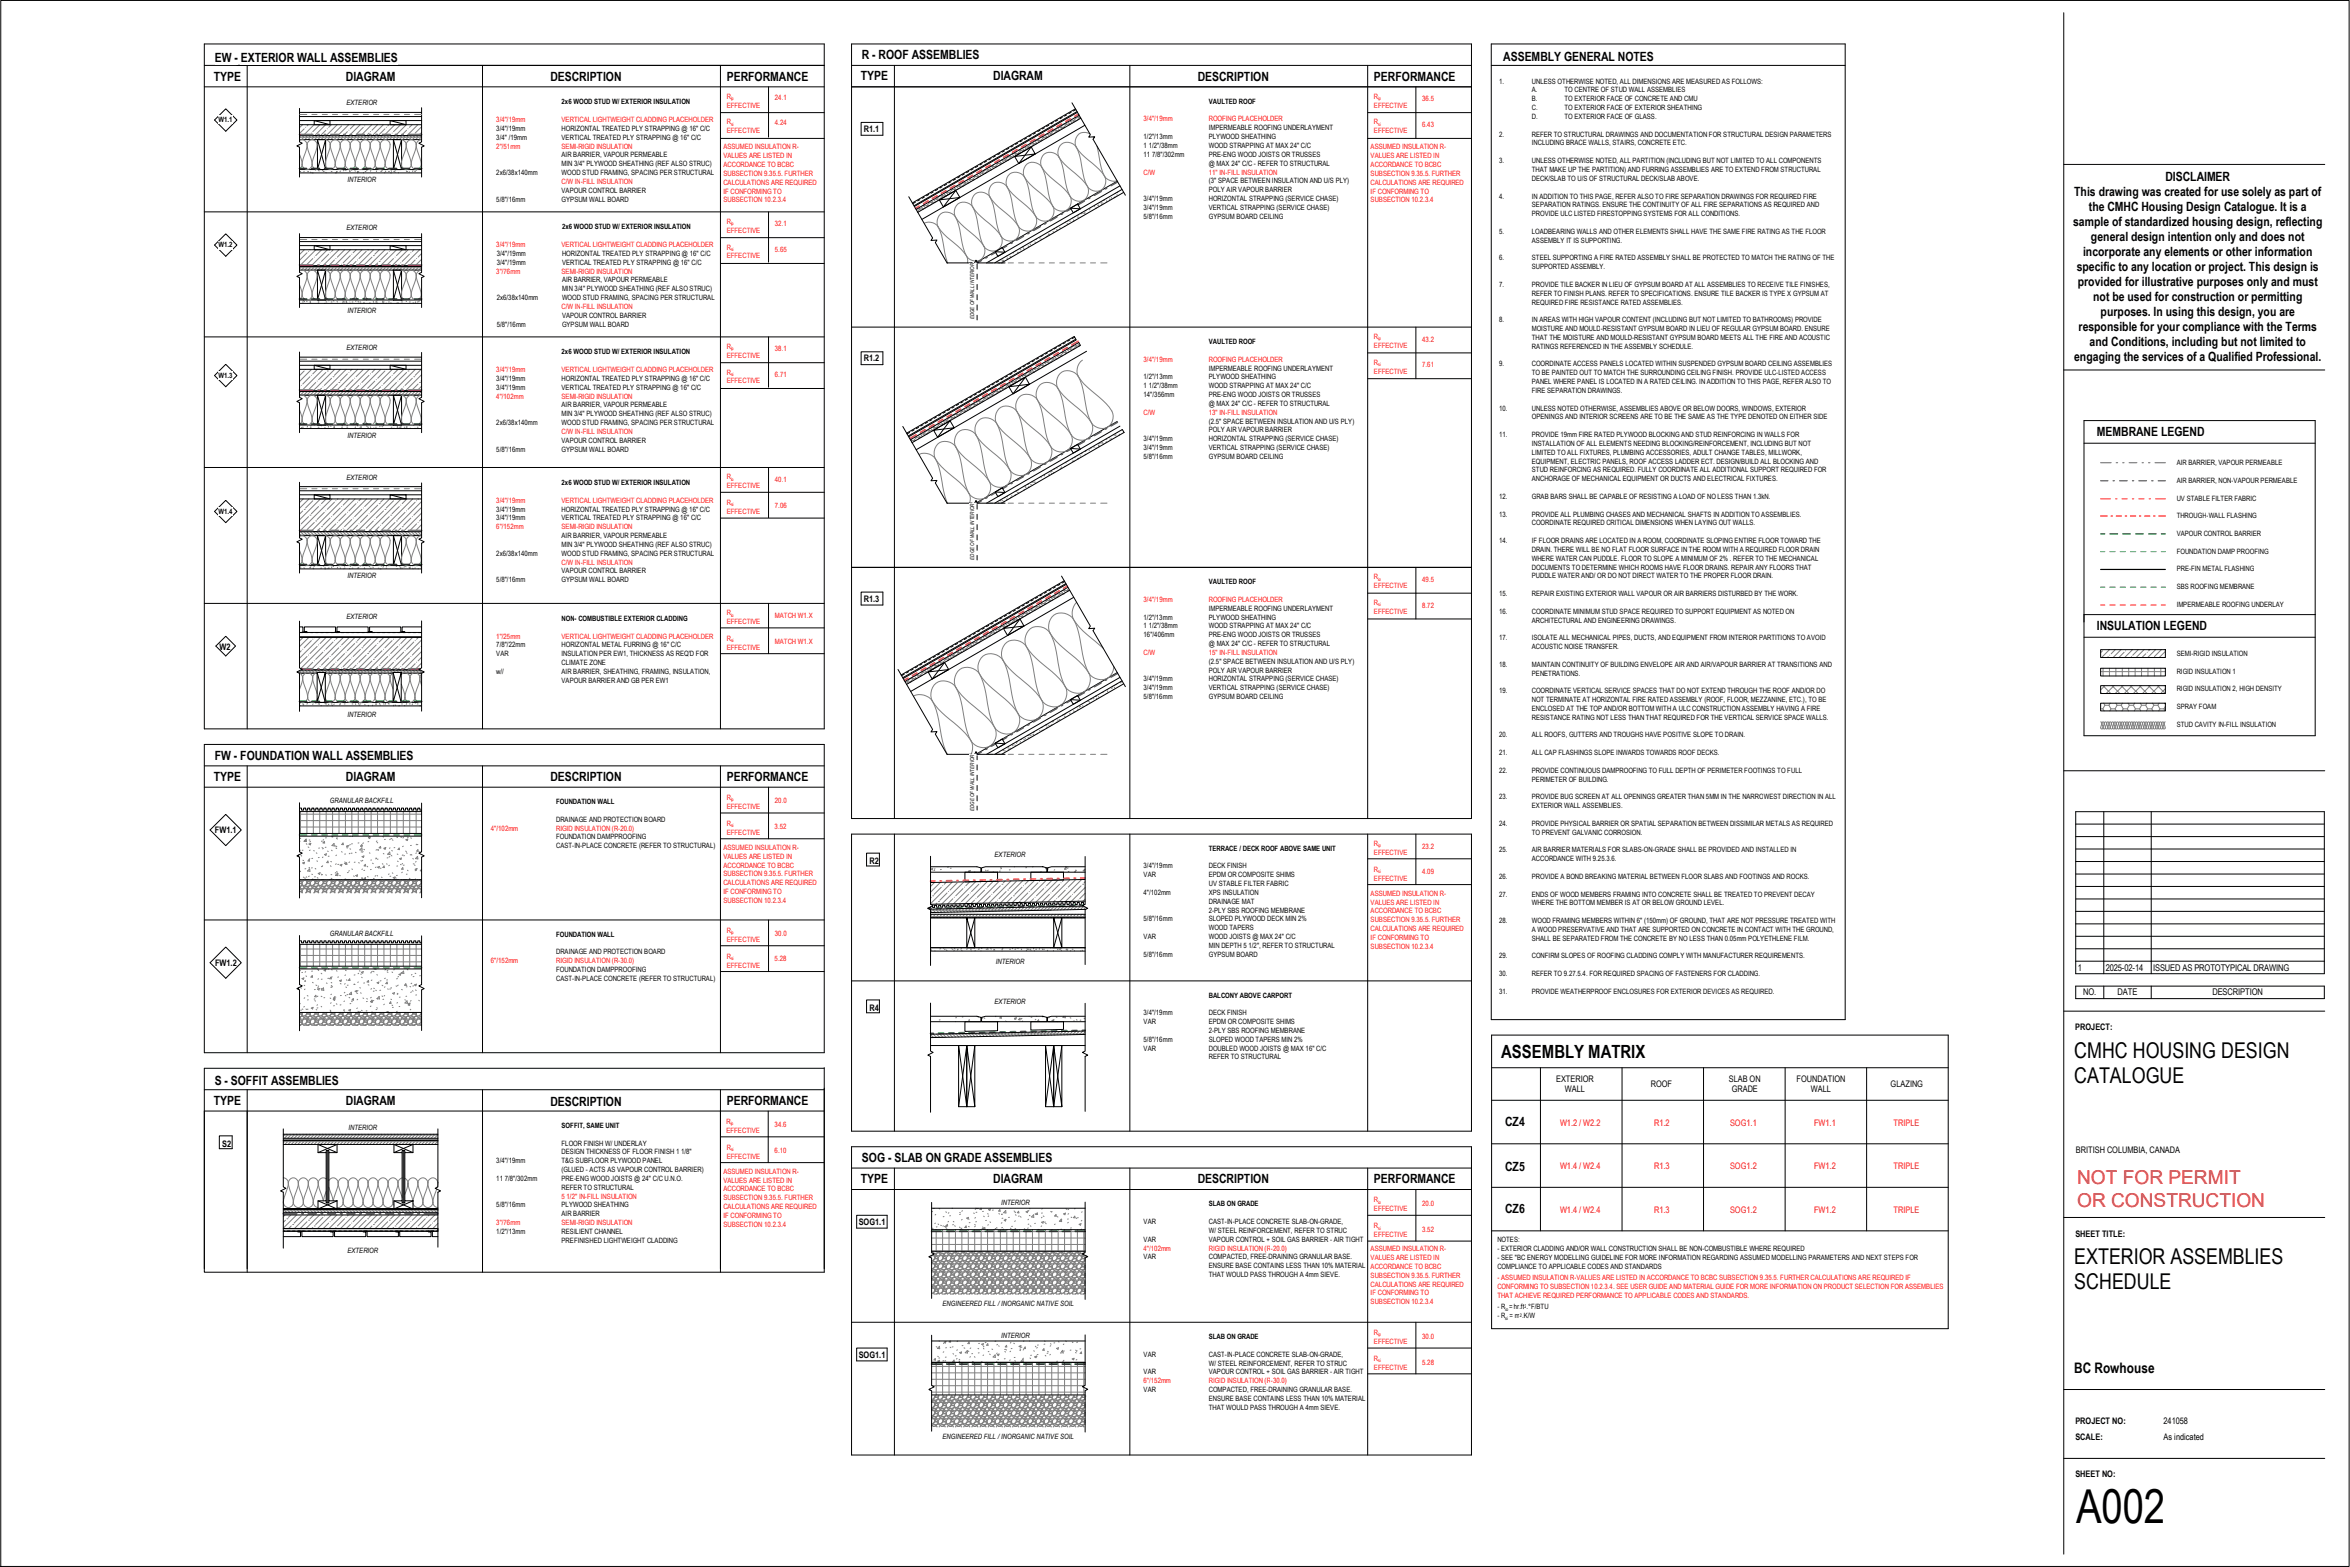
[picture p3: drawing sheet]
<svg xmlns="http://www.w3.org/2000/svg" width="914mm" height="610mm" viewBox="0 0 914 610" stroke-linecap="round" stroke-linejoin="round" font-family="sans-serif">
<defs><g id="words">
<text font-size="18.2" x="807.8" y="592.6">A002</text>
<g font-size="8.5">
<text x="807.1" y="411.5">CMHC HOUSING DESIGN</text>
<text x="807.1" y="421.2">CATALOGUE</text>
<text x="807.1" y="491.8">EXTERIOR ASSEMBLIES</text>
<text x="807.1" y="501.5">SCHEDULE</text>
</g>
<g font-size="7.4" fill="#f00">
<text x="808.2" y="460.8">NOT FOR PERMIT</text>
<text x="808.2" y="469.7">OR CONSTRUCTION</text>
</g>
<text font-size="7.1" x="584.1" y="411.5">ASSEMBLY MATRIX</text>
<text font-size="5.6" x="807.1" y="534.2">BC Rowhouse</text>
<g font-size="5">
<text x="842.6" y="70.6">DISCLAIMER</text>
<text x="807.1" y="76.4">This drawing was created for use solely as part of</text>
<text x="812.8" y="82.2">the CMHC Housing Design Catalogue. It is a</text>
<text x="806.7" y="88">sample of standardized housing design, reflecting</text>
<text x="813.6" y="93.9">general design intention only and does not</text>
<text x="810.5" y="99.7">incorporate any elements or other information</text>
<text x="808.1" y="105.5">specific to any location or project. This design is</text>
<text x="808.4" y="111.3">provided for illustrative purposes only and must</text>
<text x="814.5" y="117.1">not be used for construction or permitting</text>
<text x="817.4" y="122.9">purposes. In using this design, you are</text>
<text x="808.8" y="128.7">responsible for your compliance with the Terms</text>
<text x="813.1" y="134.5">and Conditions, including but not limited to</text>
<text x="807.1" y="140.4">engaging the services of a Qualified Professional.</text>
</g>
<g font-size="4.9">
<text x="83.6" y="24">EW -</text>
<text x="93.7" y="24">EXTERIOR WALL ASSEMBLIES</text>
<text x="335.4" y="22.9">R -</text>
<text x="341.9" y="22.9">ROOF ASSEMBLIES</text>
<text x="584.9" y="23.6">ASSEMBLY GENERAL NOTES</text>
<text x="83.1" y="31.4">TYPE</text>
<text x="134.6" y="31.4">DIAGRAM</text>
<text x="214.2" y="31.4">DESCRIPTION</text>
<text x="282.8" y="31.3">PERFORMANCE</text>
<text x="335" y="31.3">TYPE</text>
<text x="386.5" y="31.3">DIAGRAM</text>
<text x="466" y="31.7">DESCRIPTION</text>
<text x="534.6" y="31.6">PERFORMANCE</text>
<text x="815.9" y="169.6">MEMBRANE LEGEND</text>
<text x="815.9" y="245.1">INSULATION LEGEND</text>
<text x="83.6" y="295.5">FW -</text>
<text x="93.5" y="295.5">FOUNDATION WALL ASSEMBLIES</text>
<text x="83.1" y="303.8">TYPE</text>
<text x="134.6" y="303.8">DIAGRAM</text>
<text x="214.2" y="303.8">DESCRIPTION</text>
<text x="282.8" y="303.8">PERFORMANCE</text>
<text x="83.6" y="422.2">S -</text>
<text x="89.8" y="422.2">SOFFIT ASSEMBLIES</text>
<text x="83.1" y="429.7">TYPE</text>
<text x="134.6" y="429.7">DIAGRAM</text>
<text x="214.2" y="430.1">DESCRIPTION</text>
<text x="282.8" y="430.1">PERFORMANCE</text>
<text x="585.6" y="437.9">CZ4</text>
<text x="335.4" y="452">SOG -</text>
<text x="348" y="452">SLAB ON GRADE ASSEMBLIES</text>
<text x="585.6" y="455.4">CZ5</text>
<text x="335" y="460.3">TYPE</text>
<text x="386.5" y="460.3">DIAGRAM</text>
<text x="466" y="460.3">DESCRIPTION</text>
<text x="534.6" y="460.3">PERFORMANCE</text>
<text x="585.6" y="471.8">CZ6</text>
</g>
<g font-size="3.6">
<text x="808.4" y="377.6">1</text>
<text x="819.4" y="377.6">2025-02-14</text>
<text x="837.8" y="377.6">ISSUED AS PROTOTYPICAL DRAWING</text>
<text x="810.6" y="387.3">NO.</text>
<text x="824" y="387.3">DATE</text>
<text x="860.9" y="387.3">DESCRIPTION</text>
</g>
<g font-size="3.5">
<text x="336.1" y="51.3">R1.1</text>
<text x="336.1" y="140.6">R1.2</text>
<text x="336.1" y="234.1">R1.3</text>
<text x="85.4" y="252.9">W2</text>
<text x="83.6" y="324.1">FW1.1</text>
<text x="338.3" y="336.1">R2</text>
<text x="83.7" y="375.7">FW1.2</text>
<text x="338.3" y="393.2">R4</text>
<text x="807.5" y="400.7">PROJECT:</text>
<text x="605.5" y="420.8">EXTERIOR</text>
<text x="608.9" y="424.9">WALL</text>
<text x="642.4" y="422.9">ROOF</text>
<text x="672.7" y="420.8">SLAB ON</text>
<text x="673.8" y="424.9">GRADE</text>
<text x="699.1" y="420.8">FOUNDATION</text>
<text x="704.6" y="424.9">WALL</text>
<text x="735.7" y="422.9">GLAZING</text>
<text x="86.5" y="446.1">S2</text>
<text x="807.8" y="448.4">BRITISH COLUMBIA, CANADA</text>
<text x="334.1" y="476.5">SOG1.1</text>
<text x="807.6" y="481">SHEET TITLE:</text>
<text x="334.1" y="528.2">SOG1.1</text>
<text x="807.6" y="553.9">PROJECT NO:</text>
<text x="841.9" y="553.9">241058</text>
<text x="807.6" y="560.4">SCALE:</text>
<text x="841.9" y="560.4">As indicated</text>
<text x="807.6" y="574.7">SHEET NO:</text>
</g>
<g font-size="3.5" fill="#f00">
<text x="607" y="438.1">W1.2 / W2.2</text>
<text x="643.6" y="438.1">R1.2</text>
<text x="673.2" y="438.1">SOG1.1</text>
<text x="705.9" y="438.1">FW1.1</text>
<text x="736.8" y="438.1">TRIPLE</text>
<text x="607" y="454.9">W1.4 / W2.4</text>
<text x="643.6" y="454.9">R1.3</text>
<text x="673.2" y="454.9">SOG1.2</text>
<text x="705.9" y="454.9">FW1.2</text>
<text x="736.8" y="454.9">TRIPLE</text>
<text x="607" y="471.9">W1.4 / W2.4</text>
<text x="643.6" y="471.9">R1.3</text>
<text x="673.2" y="471.9">SOG1.2</text>
<text x="705.9" y="471.9">FW1.2</text>
<text x="736.8" y="471.9">TRIPLE</text>
</g>
<g font-size="2.8">
<text x="583.4" y="32.6">1.</text>
<text x="596.1" y="32.6">UNLESS OTHERWISE NOTED, ALL DIMENSIONS ARE MEASURED AS FOLLOWS:</text>
<text x="596.1" y="36">A.</text>
<text x="608.8" y="36">TO CENTRE OF STUD WALL ASSEMBLIES</text>
<text x="134.8" y="41">EXTERIOR</text>
<text x="218.5" y="40.6">2x6 WOOD STUD W/ EXTERIOR INSULATION</text>
<text x="470.4" y="40.3">VAULTED ROOF</text>
<text x="596.1" y="39.4">B.</text>
<text x="608.8" y="39.4">TO EXTERIOR FACE OF CONCRETE AND CMU</text>
<text x="85" y="47.6">W1.1</text>
<text x="596.1" y="42.9">C.</text>
<text x="596.1" y="46.3">D.</text>
<text x="608.8" y="42.9">TO EXTERIOR FACE OF EXTERIOR SHEATHING</text>
<text x="608.8" y="46.3">TO EXTERIOR FACE OF GLASS.</text>
<text x="193.1" y="50.9">3/4&quot;/19mm</text>
<text x="218.5" y="50.9">HORIZONTAL TREATED PLY STRAPPING @ 16&quot; C/C</text>
<text x="470.4" y="50.7">IMPERMEABLE ROOFING UNDERLAYMENT</text>
<text x="583.4" y="53.2">2.</text>
<text x="596.1" y="53.2">REFER TO STRUCTURAL DRAWINGS AND DOCUMENTATION FOR STRUCTURAL DESIGN PARAMETERS</text>
<text x="193.1" y="54.4">3/4&quot; /19mm</text>
<text x="218.5" y="54.4">VERTICAL TREATED PLY STRAPPING @ 16&quot; C/C</text>
<text x="445" y="54.1">1/2&quot;/13mm</text>
<text x="445" y="57.5">1 1/2&quot;/38mm</text>
<text x="470.4" y="54.1">PLYWOOD SHEATHING</text>
<text x="470.4" y="57.5">WOOD STRAPPING AT MAX 24&quot; C/C</text>
<text x="596.1" y="56.6">INCLUDING BRACE WALLS, STAIRS, CONCRETE ETC.</text>
<text x="218.5" y="61.2">AIR BARRIER, VAPOUR PERMEABLE</text>
<text x="218.5" y="64.6">MIN 3/4&quot; PLYWOOD SHEATHING (REF ALSO STRUC)</text>
<text x="445" y="61">11 7/8&quot;/302mm</text>
<text x="470.4" y="61">PRE-</text>
<text x="470.4" y="64.4">@ MAX 24&quot; C/C -</text>
<text x="476" y="61">ENG WOOD JOISTS OR TRUSSES</text>
<text x="489.4" y="64.4">REFER TO STRUCTURAL</text>
<text x="583.4" y="63.5">3.</text>
<text x="596.1" y="63.5">UNLESS OTHERWISE NOTED, ALL PARTITION (INCLUDING BUT NOT LIMITED TO ALL COMPONENTS</text>
<text x="135.2" y="70.8">INTERIOR</text>
<text x="193.1" y="68.1">2x6/38x140mm</text>
<text x="218.5" y="68.1">WOOD STUD FRAMING, SPACING PER STRUCTURAL</text>
<text x="470.4" y="71.3">(3&quot; SPACE BETWEEN INSULATION AND U/S PLY)</text>
<text x="596.1" y="66.9">THAT MAKE UP THE PARTITION) AND FURRING ASSEMBLIES ARE TO EXTEND FROM STRUCTURAL</text>
<text x="596.1" y="70.4">DECK/SLAB TO U/S OF STRUCTURAL DECK/SLAB ABOVE.</text>
<text x="218.5" y="75">VAPOUR CONTROL BARRIER</text>
<text x="470.4" y="74.7">POLY AIR VAPOUR BARRIER</text>
<text x="583.4" y="77.3">4.</text>
<text x="596.1" y="77.3">IN ADDITION TO THIS PAGE, REFER ALSO TO FIRE SEPARATION DRAWINGS FOR REQUIRED FIRE</text>
<text x="193.1" y="78.4">5/8&quot;/16mm</text>
<text x="218.5" y="78.4">GYPSUM WALL BOARD</text>
<text x="445" y="78.1">3/4&quot;/19mm</text>
<text x="445" y="81.6">3/4&quot;/19mm</text>
<text x="470.4" y="78.1">HORIZONTAL STRAPPING (SERVICE CHASE)</text>
<text x="470.4" y="81.6">VERTICAL STRAPPING (SERVICE CHASE)</text>
<text x="596.1" y="80.7">SEPARATION RATINGS. ENSURE THE CONTINUITY OF ALL FIRE SEPARATIONS AS REQUIRED AND</text>
<text x="134.8" y="89.6">EXTERIOR</text>
<text x="218.7" y="89.2">2x6 WOOD STUD W/ EXTERIOR INSULATION</text>
<text x="445" y="85">5/8&quot;/16mm</text>
<text x="470.4" y="85">GYPSUM BOARD CEILING</text>
<text x="596.1" y="84.1">PROVIDE ULC LISTED FIRESTOPPING SYSTEMS FOR ALL CONDITIONS.</text>
<text x="583.4" y="91">5.</text>
<text x="596.1" y="91">LOADBEARING WALLS AND OTHER ELEMENTS SHALL HAVE THE SAME FIRE RATING AS THE FLOOR</text>
<text x="596.1" y="94.4">ASSEMBLY IT IS SUPPORTING.</text>
<text x="85" y="96.2">W1.2</text>
<text x="193.3" y="99.6">3/4&quot;/19mm</text>
<text x="218.7" y="99.6">HORIZONTAL TREATED PLY STRAPPING @ 16&quot; C/C</text>
<text x="583.4" y="101.3">6.</text>
<text x="596.1" y="101.3">STEEL SUPPORTING A FIRE RATED ASSEMBLY SHALL BE PROTECTED TO MATCH THE RATING OF THE</text>
<text x="193.3" y="103">3/4&quot;/19mm</text>
<text x="218.7" y="103">VERTICAL TREATED PLY STRAPPING @ 16&quot; C/C</text>
<text x="596.1" y="104.7">SUPPORTED ASSEMBLY.</text>
<text x="218.7" y="109.9">AIR BARRIER, VAPOUR PERMEABLE</text>
<text x="218.7" y="113.3">MIN 3/4&quot; PLYWOOD SHEATHING (REF ALSO STRUC)</text>
<text x="583.4" y="111.6">7.</text>
<text x="596.1" y="111.6">PROVIDE TILE BACKER IN LIEU OF GYPSUM BOARD AT ALL ASSEMBLIES TO RECEIVE TILE FINISHES,</text>
<text x="193.3" y="116.7">2x6/38x140mm</text>
<text x="218.7" y="116.7">WOOD STUD FRAMING, SPACING PER STRUCTURAL</text>
<text x="596.1" y="115.1">REFER TO FINISH PLANS. REFER TO SPECIFICATIONS. ENSURE TILE BACKER IS TYPE X GYPSUM AT</text>
<text x="596.1" y="118.5">REQUIRED FIRE RESISTANCE RATED ASSEMBLIES.</text>
<text x="135.2" y="121.6">INTERIOR</text>
<text x="218.7" y="123.6">VAPOUR CONTROL BARRIER</text>
<text x="583.4" y="125.3">8.</text>
<text x="596.1" y="125.3">IN AREAS WITH HIGH VAPOUR CONTENT (INCLUDING BUT NOT LIMITED TO BATHROOMS) PROVIDE</text>
<text x="193.3" y="127">5/8&quot;/16mm</text>
<text x="218.7" y="127">GYPSUM WALL BOARD</text>
<text x="596.1" y="128.8">MOISTURE AND MOULD-</text>
<text x="623.7" y="128.8">RESISTANT GYPSUM BOARD IN LIEU OF REGULAR GYPSUM BOARD. ENSURE</text>
<text x="134.8" y="136.1">EXTERIOR</text>
<text x="218.5" y="137.9">2x6 WOOD STUD W/ EXTERIOR INSULATION</text>
<text x="470.4" y="133.8">VAULTED ROOF</text>
<text x="596.1" y="132.2">THAT THE MOISTURE AND MOULD-</text>
<text x="596.1" y="135.7">RATINGS REFERENCED IN THE ASSEMBLY SCHEDULE.</text>
<text x="635.8" y="132.2">RESISTANT GYPSUM BOARD MEETS ALL THE FIRE AND ACOUSTIC</text>
<text x="583.4" y="142.5">9.</text>
<text x="596.1" y="142.5">COORDINATE ACCESS PANELS LOCATED WITHIN SUSPENDED GYPSUM BOARD CEILING ASSEMBLIES</text>
<text x="85" y="147">W1.3</text>
<text x="193.1" y="148.2">3/4&quot;/19mm</text>
<text x="218.5" y="148.2">HORIZONTAL TREATED PLY STRAPPING @ 16&quot; C/C</text>
<text x="445" y="147.6">1/2&quot;/13mm</text>
<text x="470.4" y="144.1">IMPERMEABLE ROOFING UNDERLAYMENT</text>
<text x="470.4" y="147.6">PLYWOOD SHEATHING</text>
<text x="596.1" y="146">TO BE PAINTED OUT TO MATCH THE SURROUNDING CEILING FINISH. PROVIDE ULC-</text>
<text x="596.1" y="149.4">PANEL WHERE PANEL IS LOCATED IN A RATED CEILING. IN ADDITION TO THIS PAGE, REFER ALSO TO</text>
<text x="692" y="146">LISTED ACCESS</text>
<text x="193.1" y="151.6">3/4&quot;/19mm</text>
<text x="218.5" y="151.6">VERTICAL TREATED PLY STRAPPING @ 16&quot; C/C</text>
<text x="445" y="151">1 1/2&quot;/38mm</text>
<text x="445" y="154.4">14&quot;/356mm</text>
<text x="470.4" y="151">WOOD STRAPPING AT MAX 24&quot; C/C</text>
<text x="470.4" y="154.4">PRE-</text>
<text x="476" y="154.4">ENG WOOD JOISTS OR TRUSSES</text>
<text x="596.1" y="152.9">FIRE SEPARATION DRAWINGS.</text>
<text x="218.5" y="158.5">AIR BARRIER, VAPOUR PERMEABLE</text>
<text x="218.5" y="161.9">MIN 3/4&quot; PLYWOOD SHEATHING (REF ALSO STRUC)</text>
<text x="470.4" y="157.9">@ MAX 24&quot; C/C -</text>
<text x="489.4" y="157.9">REFER TO STRUCTURAL</text>
<text x="583.4" y="159.7">10.</text>
<text x="596.1" y="159.7">UNLESS NOTED OTHERWISE, ASSEMBLIES ABOVE OR BELOW DOORS, WINDOWS, EXTERIOR</text>
<text x="193.1" y="165.4">2x6/38x140mm</text>
<text x="218.5" y="165.4">WOOD STUD FRAMING, SPACING PER STRUCTURAL</text>
<text x="470.4" y="164.8">(2.5&quot; SPACE BETWEEN INSULATION AND U/S PLY)</text>
<text x="596.1" y="163.2">OPENINGS AND INTERIOR SCREENS ARE TO BE THE SAME AS THE TYPE DENOTED ON EITHER SIDE</text>
<text x="135.2" y="170.2">INTERIOR</text>
<text x="218.5" y="172.3">VAPOUR CONTROL BARRIER</text>
<text x="445" y="171.6">3/4&quot;/19mm</text>
<text x="470.4" y="168.2">POLY AIR VAPOUR BARRIER</text>
<text x="470.4" y="171.6">HORIZONTAL STRAPPING (SERVICE CHASE)</text>
<text x="583.4" y="170.1">11.</text>
<text x="596.1" y="170.1">PROVIDE 19mm FIRE RATED PLYWOOD BLOCKING AND STUD REINFORCING IN WALLS FOR</text>
<text x="596.1" y="173.5">INSTALLATION OF ALL ELEMENTS NEEDING BLOCKING/REINFORCEMENT, INCLUDING BUT NOT</text>
<text x="193.1" y="175.7">5/8&quot;/16mm</text>
<text x="218.5" y="175.7">GYPSUM WALL BOARD</text>
<text x="445" y="175.1">3/4&quot;/19mm</text>
<text x="445" y="178.5">5/8&quot;/16mm</text>
<text x="470.4" y="175.1">VERTICAL STRAPPING (SERVICE CHASE)</text>
<text x="470.4" y="178.5">GYPSUM BOARD CEILING</text>
<text x="596.1" y="176.9">LIMITED TO ALL FIXTURES, PLUMBING ACCESSORIES, ADULT CHANGE TABLES, MILLWORK,</text>
<text x="596.1" y="180.3">EQUIPMENT, ELECTRIC PANELS, ROOF ACCESS LADDER ECT. DESIGN/BUILD ALL BLOCKING AND</text>
<text x="596.1" y="183.8">STUD REINFORCING AS REQUIRED. FULLY COORDINATE ALL ADDITIONAL SUPPORT REQUIRED FOR</text>
<text x="847" y="181">AIR BARRIER, VAPOUR PERMEABLE</text>
<text x="134.8" y="186.6">EXTERIOR</text>
<text x="218.5" y="188.7">2x6 WOOD STUD W/ EXTERIOR INSULATION</text>
<text x="596.1" y="187.2">ANCHORAGE OF MECHANICAL EQUIPMENT OR DUCTS AND ELECTRICAL FIXTURES.</text>
<text x="847" y="187.9">AIR BARRIER, NON-</text>
<text x="869.1" y="187.9">VAPOUR PERMEABLE</text>
<text x="583.4" y="194.1">12.</text>
<text x="596.1" y="194.1">GRAB BARS SHALL BE CAPABLE OF RESISTING A LOAD OF NO LESS THAN 1.3kN.</text>
<text x="847" y="194.8">UV STABLE FILTER FABRIC</text>
<text x="85" y="199.9">W1.4</text>
<text x="193.1" y="199">3/4&quot;/19mm</text>
<text x="193.1" y="202.4">3/4&quot;/19mm</text>
<text x="218.5" y="199">HORIZONTAL TREATED PLY STRAPPING @ 16&quot; C/C</text>
<text x="218.5" y="202.4">VERTICAL TREATED PLY STRAPPING @ 16&quot; C/C</text>
<text x="583.4" y="201">13.</text>
<text x="596.1" y="201">PROVIDE ALL PLUMBING CHASES AND MECHANICAL SHAFTS IN ADDITION TO ASSEMBLIES.</text>
<text x="847" y="201.6">THROUGH-</text>
<text x="859.4" y="201.6">WALL FLASHING</text>
<text x="218.5" y="209.3">AIR BARRIER, VAPOUR PERMEABLE</text>
<text x="596.1" y="204.4">COORDINATE REQUIRED CRITICAL DIMENSIONS WHEN LAYING OUT WALLS.</text>
<text x="847" y="208.5">VAPOUR CONTROL BARRIER</text>
<text x="218.5" y="212.7">MIN 3/4&quot; PLYWOOD SHEATHING (REF ALSO STRUC)</text>
<text x="583.4" y="211.3">14.</text>
<text x="596.1" y="211.3">IF FLOOR DRAINS ARE LOCATED IN A ROOM, COORDINATE SLOPING ENTIRE FLOOR TOWARD THE</text>
<text x="596.1" y="214.7">DRAIN. THERE WILL BE NO FLAT FLOOR SURFACE IN THE ROOM WITH A REQUIRED FLOOR DRAIN</text>
<text x="847" y="215.4">FOUNDATION DAMP PROOFING</text>
<text x="193.1" y="216.2">2x6/38x140mm</text>
<text x="218.5" y="216.2">WOOD STUD FRAMING, SPACING PER STRUCTURAL</text>
<text x="596.1" y="218.1">WHERE WATER CAN PUDDLE. FLOOR TO SLOPE A MINIMUM OF 2% . REFER TO THE MECHANICAL</text>
<text x="596.1" y="221.6">DOCUMENTS TO DETERMINE WHICH ROOMS HAVE FLOOR DRAINS. REPAIR ANY FLOORS THAT</text>
<text x="135.2" y="224.9">INTERIOR</text>
<text x="193.1" y="226.5">5/8&quot;/16mm</text>
<text x="218.5" y="223.1">VAPOUR CONTROL BARRIER</text>
<text x="218.5" y="226.5">GYPSUM WALL BOARD</text>
<text x="470.4" y="227.3">VAULTED ROOF</text>
<text x="596.1" y="225">PUDDLE WATER AND/ OR DO NOT DIRECT WATER TO THE PROPER FLOOR DRAIN.</text>
<text x="847" y="222.3">PRE-</text>
<text x="852.6" y="222.3">FIN METAL FLASHING</text>
<text x="583.4" y="231.9">15.</text>
<text x="596.1" y="231.9">REPAIR EXISTING EXTERIOR WALL VAPOUR OR AIR BARRIERS DISTURBED BY THE WORK.</text>
<text x="847" y="229.2">SBS ROOFING MEMBRANE</text>
<text x="470.4" y="237.6">IMPERMEABLE ROOFING UNDERLAYMENT</text>
<text x="583.4" y="238.8">16.</text>
<text x="596.1" y="238.8">COORDINATE MINIMUM STUD SPACE REQUIRED TO SUPPORT EQUIPMENT AS NOTED ON</text>
<text x="847" y="236">IMPERMEABLE ROOFING UNDERLAY</text>
<text x="134.8" y="240.8">EXTERIOR</text>
<text x="218.5" y="241.6">NON-</text>
<text x="225" y="241.6">COMBUSTIBLE EXTERIOR CLADDING</text>
<text x="445" y="241">1/2&quot;/13mm</text>
<text x="445" y="244.5">1 1/2&quot;/38mm</text>
<text x="470.4" y="241">PLYWOOD SHEATHING</text>
<text x="470.4" y="244.5">WOOD STRAPPING AT MAX 24&quot; C/C</text>
<text x="596.1" y="242.2">ARCHITECTURAL AND ENGINEERING DRAWINGS.</text>
<text x="193.1" y="251.9">7/8&quot;/22mm</text>
<text x="218.5" y="251.9">HORIZONTAL METAL FURRING @ 16&quot; C/C</text>
<text x="445" y="247.9">16&quot;/406mm</text>
<text x="470.4" y="247.9">PRE-</text>
<text x="470.4" y="251.3">@ MAX 24&quot; C/C -</text>
<text x="476" y="247.9">ENG WOOD JOISTS OR TRUSSES</text>
<text x="489.4" y="251.3">REFER TO STRUCTURAL</text>
<text x="583.4" y="249.1">17.</text>
<text x="596.1" y="249.1">ISOLATE ALL MECHANICAL PIPES, DUCTS, AND EQUIPMENT FROM INTERIOR PARTITIONS TO AVOID</text>
<text x="193.1" y="255.3">VAR</text>
<text x="218.5" y="255.3">INSULATION PER EW1, THICKNESS AS REQ'D FOR</text>
<text x="596.1" y="252.5">ACOUSTIC NOISE TRANSFER.</text>
<text x="847" y="255.2">SEMI-</text>
<text x="853.5" y="255.2">RIGID INSULATION</text>
<text x="193.1" y="262.2">w//</text>
<text x="218.5" y="262.2">AIR BARRIER, SHEATHING, FRAMING, INSULATION,</text>
<text x="218.5" y="258.7">CLIMATE ZONE</text>
<text x="470.4" y="258.2">(2.5&quot; SPACE BETWEEN INSULATION AND U/S PLY)</text>
<text x="470.4" y="261.7">POLY AIR VAPOUR BARRIER</text>
<text x="583.4" y="259.4">18.</text>
<text x="596.1" y="259.4">MAINTAIN CONTINUITY OF BUILDING ENVELOPE AIR AND AIR/VAPOUR BARRIER AT TRANSITIONS AND</text>
<text x="596.1" y="262.8">PENETRATIONS.</text>
<text x="847" y="262.1">RIGID INSULATION 1</text>
<text x="218.5" y="265.6">VAPOUR BARRIER AND GB PER EW1</text>
<text x="445" y="265.1">3/4&quot;/19mm</text>
<text x="445" y="268.5">3/4&quot;/19mm</text>
<text x="470.4" y="265.1">HORIZONTAL STRAPPING (SERVICE CHASE)</text>
<text x="470.4" y="268.5">VERTICAL STRAPPING (SERVICE CHASE)</text>
<text x="583.4" y="269.7">19.</text>
<text x="596.1" y="269.7">COORDINATE VERTICAL SERVICE SPACES THAT DO NOT EXTEND THROUGH THE ROOF AND/OR DO</text>
<text x="847" y="269">RIGID INSULATION 2, HIGH DENSITY</text>
<text x="445" y="271.9">5/8&quot;/16mm</text>
<text x="470.4" y="271.9">GYPSUM BOARD CEILING</text>
<text x="596.1" y="273.1">NOT TERMINATE AT HORIZONTAL FIRE RATED ASSEMBLY (ROOF, FLOOR, MEZZANINE, ETC.), TO BE</text>
<text x="847" y="275.8">SPRAY FOAM</text>
<text x="135.2" y="278.9">INTERIOR</text>
<text x="596.1" y="276.6">ENCLOSED AT THE TOP AND/OR BOTTOM WITH A ULC CONSTRUCTION ASSEMBLY HAVING A FIRE</text>
<text x="596.1" y="280">RESISTANCE RATING NOT LESS THAN THAT REQUIRED FOR THE VERTICAL SERVICE SPACE WALLS.</text>
<text x="583.4" y="286.9">20.</text>
<text x="596.1" y="286.9">ALL ROOFS, GUTTERS AND TROUGHS HAVE POSITIVE SLOPE TO DRAIN.</text>
<text x="847" y="282.7">STUD CAVITY IN-</text>
<text x="866.3" y="282.7">FILL INSULATION</text>
<text x="583.4" y="293.8">21.</text>
<text x="596.1" y="293.8">ALL CAP FLASHINGS SLOPE INWARDS TOWARDS ROOF DECKS.</text>
<text x="583.4" y="300.7">22.</text>
<text x="596.1" y="300.7">PROVIDE CONTINUOUS DAMPROOFING TO FULL DEPTH OF PERIMETER FOOTINGS TO FULL</text>
<text x="596.1" y="304.1">PERIMETER OF BUILDING.</text>
<text x="583.4" y="311">23.</text>
<text x="596.1" y="311">PROVIDE BUG SCREEN AT ALL OPENINGS GREATER THAN 5MM IN THE NARROWEST DIRECTION IN ALL</text>
<text x="128.4" y="312.3">GRANULAR BACKFILL</text>
<text x="216.4" y="312.8">FOUNDATION WALL</text>
<text x="596.1" y="314.4">EXTERIOR WALL ASSEMBLIES.</text>
<text x="216.4" y="319.7">DRAINAGE AND PROTECTION BOARD</text>
<text x="583.4" y="321.3">24.</text>
<text x="596.1" y="321.3">PROVIDE PHYSICAL BARRIER OR SPATIAL SEPARATION BETWEEN DISSIMILAR METALS AS REQUIRED</text>
<text x="216.4" y="326.6">FOUNDATION DAMPPROOFING</text>
<text x="216.4" y="330">CAST-</text>
<text x="223.5" y="330">IN-</text>
<text x="226.6" y="330">PLACE CONCRETE (REFER TO STRUCTURAL)</text>
<text x="596.1" y="324.7">TO PREVENT GALVANIC CORROSION.</text>
<text x="387" y="333.4">EXTERIOR</text>
<text x="470.4" y="331">TERRACE / DECK ROOF ABOVE SAME UNIT</text>
<text x="583.4" y="331.6">25.</text>
<text x="596.1" y="331.6">AIR BARRIER MATERIALS FOR SLABS-</text>
<text x="596.1" y="335">ACCORDANCE WITH 9.25.3.6.</text>
<text x="639.7" y="331.6">ON-</text>
<text x="643.9" y="331.6">GRADE SHALL BE PROVIDED AND INSTALLED IN</text>
<text x="445" y="337.8">3/4&quot;/19mm</text>
<text x="445" y="341.3">VAR</text>
<text x="470.4" y="337.8">DECK FINISH</text>
<text x="470.4" y="341.3">EPDM OR COMPOSITE SHIMS</text>
<text x="583.4" y="341.9">26.</text>
<text x="596.1" y="341.9">PROVIDE A BOND BREAKING MATERIAL BETWEEN FLOOR SLABS AND FOOTINGS AND ROCKS.</text>
<text x="470.4" y="344.7">UV STABLE FILTER FABRIC</text>
<text x="445" y="348.1">4&quot;/102mm</text>
<text x="470.4" y="348.1">XPS INSULATION</text>
<text x="470.4" y="351.6">DRAINAGE MAT</text>
<text x="583.4" y="348.8">27.</text>
<text x="596.1" y="348.8">ENDS OF WOOD MEMBERS FRAMING INTO CONCRETE SHALL BE TREATED TO PREVENT DECAY</text>
<text x="596.1" y="352.2">WHERE THE BOTTOM MEMBER IS AT OR BELOW GROUND LEVEL.</text>
<text x="445" y="358.5">5/8&quot;/16mm</text>
<text x="470.4" y="355">2-</text>
<text x="470.4" y="358.5">SLOPED PLYWOOD DECK MIN 2%</text>
<text x="472.4" y="355">PLY SBS ROOFING MEMBRANE</text>
<text x="583.4" y="359.1">28.</text>
<text x="596.1" y="359.1">WOOD FRAMING MEMBERS WITHIN 6&quot; (150mm) OF GROUND, THAT ARE NOT PRESSURE TREATED WITH</text>
<text x="128.4" y="364">GRANULAR BACKFILL</text>
<text x="216.4" y="364.4">FOUNDATION WALL</text>
<text x="445" y="365.3">VAR</text>
<text x="470.4" y="361.9">WOOD TAPERS</text>
<text x="470.4" y="365.3">WOOD JOISTS @ MAX 24&quot; C/C</text>
<text x="596.1" y="362.5">A WOOD PRESERVATIVE AND THAT ARE SUPPORTED ON CONCRETE IN CONTACT WITH THE GROUND,</text>
<text x="596.1" y="366">SHALL BE SEPARATED FROM THE CONCRETE BY NO LESS THAN 0.05mm POLYETHLENE FILM.</text>
<text x="216.4" y="371.3">DRAINAGE AND PROTECTION BOARD</text>
<text x="470.4" y="368.8">MIN DEPTH 5 1/2&quot;, REFER TO STRUCTURAL</text>
<text x="387.5" y="375.1">INTERIOR</text>
<text x="445" y="372.2">5/8&quot;/16mm</text>
<text x="470.4" y="372.2">GYPSUM BOARD</text>
<text x="583.4" y="372.8">29.</text>
<text x="596.1" y="372.8">CONFIRM SLOPES OF ROOFING CLADDING COMPLY WITH MANUFACTURER REQUIREMENTS.</text>
<text x="216.4" y="378.2">FOUNDATION DAMPPROOFING</text>
<text x="216.4" y="381.6">CAST-</text>
<text x="223.5" y="381.6">IN-</text>
<text x="226.6" y="381.6">PLACE CONCRETE (REFER TO STRUCTURAL)</text>
<text x="583.4" y="379.7">30.</text>
<text x="596.1" y="379.7">REFER TO 9.27.5.4. FOR REQUIRED SPACING OF FASTENERS FOR CLADDING.</text>
<text x="470.4" y="388.1">BALCONY ABOVE CARPORT</text>
<text x="583.4" y="386.6">31.</text>
<text x="596.1" y="386.6">PROVIDE WEATHERPROOF ENCLOSURES FOR EXTERIOR DEVICES AS REQUIRED.</text>
<text x="387" y="390.5">EXTERIOR</text>
<text x="445" y="394.9">3/4&quot;/19mm</text>
<text x="470.4" y="394.9">DECK FINISH</text>
<text x="445" y="398.4">VAR</text>
<text x="470.4" y="398.4">EPDM OR COMPOSITE SHIMS</text>
<text x="470.4" y="401.8">2-</text>
<text x="472.4" y="401.8">PLY SBS ROOFING MEMBRANE</text>
<text x="445" y="405.3">5/8&quot;/16mm</text>
<text x="470.4" y="405.3">SLOPED WOOD TAPERS MIN 2%</text>
<text x="445" y="408.7">VAR</text>
<text x="470.4" y="408.7">DOUBLED WOOD JOISTS @ MAX 16&quot; C/C</text>
<text x="470.4" y="412.1">REFER TO STRUCTURAL</text>
<text x="135.6" y="439.7">INTERIOR</text>
<text x="218.5" y="438.8">SOFFIT, SAME UNIT</text>
<text x="218.5" y="445.6">FLOOR FINISH W/ UNDERLAY</text>
<text x="218.5" y="449.1">DESIGN THICKNESS OF FLOOR FINISH 1 1/8&quot;</text>
<text x="193.1" y="452.5">3/4&quot;/19mm</text>
<text x="218.5" y="452.5">T&amp;G SUBFLOOR PLYWOOD PANEL</text>
<text x="218.5" y="456">(GLUED -</text>
<text x="229.4" y="456">ACTS AS VAPOUR CONTROL BARRIER)</text>
<text x="193.1" y="459.4">11 7/8&quot;/302mm</text>
<text x="218.5" y="459.4">PRE-</text>
<text x="224.1" y="459.4">ENG WOOD JOISTS @ 24&quot; C/C U.N.O.</text>
<text x="218.5" y="462.8">REFER TO STRUCTURAL</text>
<text x="193.1" y="469.7">5/8&quot;/16mm</text>
<text x="218.5" y="473.2">AIR BARRIER</text>
<text x="218.5" y="469.7">PLYWOOD SHEATHING</text>
<text x="389.6" y="468.8">INTERIOR</text>
<text x="470.4" y="469.3">SLAB ON GRADE</text>
<text x="445" y="476.2">VAR</text>
<text x="470.4" y="476.2">CAST-</text>
<text x="470.4" y="479.6">W/ STEEL REINFORCEMENT, REFER TO STRUC</text>
<text x="477.4" y="476.2">IN-</text>
<text x="480.5" y="476.2">PLACE CONCRETE SLAB-</text>
<text x="509.5" y="476.2">ON-</text>
<text x="513.7" y="476.2">GRADE,</text>
<text x="193.1" y="480">1/2&quot;/13mm</text>
<text x="218.5" y="480">RESILIENT CHANNEL</text>
<text x="218.5" y="483.5">PREFINISHED LIGHTWEIGHT CLADDING</text>
<text x="445" y="483.1">VAR</text>
<text x="470.4" y="483.1">VAPOUR CONTROL + SOIL GAS BARRIER -</text>
<text x="519" y="483.1">AIR TIGHT</text>
<text x="582.6" y="483.2">NOTES:</text>
<text x="135.2" y="487.3">EXTERIOR</text>
<text x="445" y="489.9">VAR</text>
<text x="470.4" y="489.9">COMPACTED, FREE-</text>
<text x="493.6" y="489.9">DRAINING GRANULAR BASE.</text>
<text x="582.6" y="486.6">-</text>
<text x="582.6" y="490.1">-</text>
<text x="584.1" y="486.6">EXTERIOR CLADDING AND/OR WALL CONSTRUCTION SHALL BE NON-</text>
<text x="584.1" y="490.1">SEE &quot;BC ENERGY MODELLING GUIDELINE FOR MORE INFORMATION REGARDING ASSUMED MODELLING PARAMETERS AND NEXT STEPS FOR</text>
<text x="663.2" y="486.6">COMBUSTIBLE WHERE REQUIRED</text>
<text x="470.4" y="493.4">ENSURE BASE CONTAINS LESS THAN 10% MATERIAL</text>
<text x="470.4" y="496.8">THAT WOULD PASS THROUGH A 4mm SIEVE.</text>
<text x="582.6" y="493.5">COMPLIANCE TO APPLICABLE CODES AND STANDARDS</text>
<text x="366.7" y="508.1">ENGINEERED FILL / INORGANIC NATIVE SOIL</text>
<text x="582.6" y="509.4">-</text>
<text x="584.1" y="509.4">R</text>
<text x="587.2" y="509.4">=</text>
<text x="589.1" y="509.4">hr.ft</text>
<text x="594" y="509.4">.°F/BTU</text>
<text x="582.6" y="512.8">-</text>
<text x="584.1" y="512.8">R</text>
<text x="587.4" y="512.8">= m</text>
<text x="592.2" y="512.8">.K/W</text>
<text x="389.6" y="520.4">INTERIOR</text>
<text x="470.4" y="521">SLAB ON GRADE</text>
<text x="445" y="527.8">VAR</text>
<text x="470.4" y="527.8">CAST-</text>
<text x="477.4" y="527.8">IN-</text>
<text x="480.5" y="527.8">PLACE CONCRETE SLAB-</text>
<text x="509.5" y="527.8">ON-</text>
<text x="513.7" y="527.8">GRADE,</text>
<text x="470.4" y="531.3">W/ STEEL REINFORCEMENT, REFER TO STRUC</text>
<text x="445" y="534.7">VAR</text>
<text x="470.4" y="534.7">VAPOUR CONTROL + SOIL GAS BARRIER -</text>
<text x="519" y="534.7">AIR TIGHT</text>
<text x="445" y="541.6">VAR</text>
<text x="470.4" y="541.6">COMPACTED, FREE-</text>
<text x="470.4" y="545">ENSURE BASE CONTAINS LESS THAN 10% MATERIAL</text>
<text x="493.6" y="541.6">DRAINING GRANULAR BASE.</text>
<text x="470.4" y="548.5">THAT WOULD PASS THROUGH A 4mm SIEVE.</text>
<text x="366.7" y="559.7">ENGINEERED FILL / INORGANIC NATIVE SOIL</text>
</g>
<g font-size="2.8" fill="#f00">
<text x="282.8" y="38.4">R</text>
<text x="282.8" y="41.8">EFFECTIVE</text>
<text x="301.5" y="38.8">24.1</text>
<text x="534.6" y="38.4">R</text>
<text x="534.6" y="41.8">EFFECTIVE</text>
<text x="553.4" y="39.5">36.5</text>
<text x="193.1" y="47.5">3/4&quot;/19mm</text>
<text x="218.5" y="47.5">VERTICAL LIGHTWEIGHT CLADDING PLACEHOLDER</text>
<text x="445" y="47.2">3/4&quot;/19mm</text>
<text x="470.4" y="47.2">ROOFING PLACEHOLDER</text>
<text x="282.8" y="48.4">R</text>
<text x="282.8" y="51.9">EFFECTIVE</text>
<text x="301.5" y="48.8">4.24</text>
<text x="534.6" y="48.4">R</text>
<text x="534.6" y="51.9">EFFECTIVE</text>
<text x="553.4" y="49.5">6.43</text>
<text x="193.1" y="57.8">2&quot;/51mm</text>
<text x="218.5" y="57.8">SEMI-</text>
<text x="225" y="57.8">RIGID INSULATION</text>
<text x="281.5" y="58.1">ASSUMED INSULATION R-</text>
<text x="533.3" y="58.1">ASSUMED INSULATION R-</text>
<text x="281.5" y="65">ACCORDANCE TO BCBC</text>
<text x="281.5" y="61.6">VALUES ARE LISTED IN</text>
<text x="533.3" y="61.6">VALUES ARE LISTED IN</text>
<text x="533.3" y="65">ACCORDANCE TO BCBC</text>
<text x="218.5" y="71.6">C/W IN-</text>
<text x="226.8" y="71.6">FILL INSULATION</text>
<text x="281.5" y="68.4">SUBSECTION 9.35.5. FURTHER</text>
<text x="281.5" y="71.9">CALCULATIONS ARE REQUIRED</text>
<text x="445" y="67.9">C/W</text>
<text x="470.4" y="67.9">11&quot; IN-</text>
<text x="477.6" y="67.9">FILL INSULATION</text>
<text x="533.3" y="68.4">SUBSECTION 9.35.5. FURTHER</text>
<text x="533.3" y="71.9">CALCULATIONS ARE REQUIRED</text>
<text x="281.5" y="75.3">IF CONFORMING TO</text>
<text x="533.3" y="75.3">IF CONFORMING TO</text>
<text x="281.5" y="78.7">SUBSECTION 10.2.3.4</text>
<text x="533.3" y="78.7">SUBSECTION 10.2.3.4</text>
<text x="282.8" y="87">R</text>
<text x="301.5" y="88.1">32.1</text>
<text x="282.8" y="90.5">EFFECTIVE</text>
<text x="193.1" y="96.1">3/4&quot;/19mm</text>
<text x="218.5" y="96.1">VERTICAL LIGHTWEIGHT CLADDING PLACEHOLDER</text>
<text x="282.8" y="97.1">R</text>
<text x="282.8" y="100.5">EFFECTIVE</text>
<text x="301.5" y="98.1">5.65</text>
<text x="193.1" y="106.5">3&quot;/76mm</text>
<text x="218.5" y="106.5">SEMI-</text>
<text x="225" y="106.5">RIGID INSULATION</text>
<text x="218.5" y="120.2">C/W IN-</text>
<text x="226.8" y="120.2">FILL INSULATION</text>
<text x="534.6" y="131.9">R</text>
<text x="282.8" y="135.7">R</text>
<text x="301.5" y="136.7">38.1</text>
<text x="534.6" y="135.3">EFFECTIVE</text>
<text x="553.4" y="132.9">43.2</text>
<text x="282.8" y="139.1">EFFECTIVE</text>
<text x="445" y="140.7">3/4&quot;/19mm</text>
<text x="470.4" y="140.7">ROOFING PLACEHOLDER</text>
<text x="534.6" y="141.9">R</text>
<text x="553.4" y="143">7.61</text>
<text x="193.1" y="144.8">3/4&quot;/19mm</text>
<text x="218.5" y="144.8">VERTICAL LIGHTWEIGHT CLADDING PLACEHOLDER</text>
<text x="282.8" y="145.7">R</text>
<text x="282.8" y="149.1">EFFECTIVE</text>
<text x="301.5" y="146.8">6.71</text>
<text x="534.6" y="145.3">EFFECTIVE</text>
<text x="193.1" y="155.2">4&quot;/102mm</text>
<text x="218.5" y="155.2">SEMI-</text>
<text x="225" y="155.2">RIGID INSULATION</text>
<text x="445" y="161.4">C/W</text>
<text x="470.4" y="161.4">13&quot; IN-</text>
<text x="477.6" y="161.4">FILL INSULATION</text>
<text x="218.5" y="168.9">C/W IN-</text>
<text x="226.8" y="168.9">FILL INSULATION</text>
<text x="282.8" y="186.4">R</text>
<text x="282.8" y="189.9">EFFECTIVE</text>
<text x="301.5" y="187.5">40.1</text>
<text x="193.1" y="195.5">3/4&quot;/19mm</text>
<text x="218.5" y="195.5">VERTICAL LIGHTWEIGHT CLADDING PLACEHOLDER</text>
<text x="282.8" y="196.5">R</text>
<text x="301.5" y="197.5">7.06</text>
<text x="282.8" y="199.9">EFFECTIVE</text>
<text x="193.1" y="205.9">6&quot;/152mm</text>
<text x="218.5" y="205.9">SEMI-</text>
<text x="225" y="205.9">RIGID INSULATION</text>
<text x="218.5" y="219.7">C/W IN-</text>
<text x="226.8" y="219.7">FILL INSULATION</text>
<text x="534.6" y="225.3">R</text>
<text x="553.4" y="226.4">49.5</text>
<text x="534.6" y="228.8">EFFECTIVE</text>
<text x="282.8" y="239.4">R</text>
<text x="445" y="234.2">3/4&quot;/19mm</text>
<text x="470.4" y="234.2">ROOFING PLACEHOLDER</text>
<text x="534.6" y="235.4">R</text>
<text x="534.6" y="238.8">EFFECTIVE</text>
<text x="553.4" y="236.4">8.72</text>
<text x="282.8" y="242.8">EFFECTIVE</text>
<text x="301.5" y="240.4">MATCH W1.X</text>
<text x="193.1" y="248.4">1&quot;/25mm</text>
<text x="218.5" y="248.4">VERTICAL LIGHTWEIGHT CLADDING PLACEHOLDER</text>
<text x="282.8" y="249.4">R</text>
<text x="301.5" y="250.4">MATCH W1.X</text>
<text x="282.8" y="252.8">EFFECTIVE</text>
<text x="445" y="254.9">C/W</text>
<text x="470.4" y="254.9">15&quot; IN-</text>
<text x="477.6" y="254.9">FILL INSULATION</text>
<text x="282.8" y="311.3">R</text>
<text x="282.8" y="314.7">EFFECTIVE</text>
<text x="301.5" y="312.3">20.0</text>
<text x="191" y="323.2">4&quot;/102mm</text>
<text x="216.4" y="323.2">RIGID INSULATION (R-</text>
<text x="241.4" y="323.2">20.0)</text>
<text x="282.8" y="321.3">R</text>
<text x="301.4" y="322.4">3.52</text>
<text x="282.8" y="324.7">EFFECTIVE</text>
<text x="534.6" y="329.1">R</text>
<text x="281.5" y="330.6">ASSUMED INSULATION R-</text>
<text x="281.5" y="334.1">VALUES ARE LISTED IN</text>
<text x="534.6" y="332.5">EFFECTIVE</text>
<text x="553.4" y="330.2">23.2</text>
<text x="281.5" y="337.5">ACCORDANCE TO BCBC</text>
<text x="281.5" y="340.9">SUBSECTION 9.35.5. FURTHER</text>
<text x="534.6" y="339.1">R</text>
<text x="553.4" y="340.2">4.09</text>
<text x="281.5" y="344.4">CALCULATIONS ARE REQUIRED</text>
<text x="281.5" y="347.8">IF CONFORMING TO</text>
<text x="534.6" y="342.6">EFFECTIVE</text>
<text x="281.5" y="351.2">SUBSECTION 10.2.3.4</text>
<text x="533.3" y="348.4">ASSUMED INSULATION R-</text>
<text x="533.3" y="351.9">VALUES ARE LISTED IN</text>
<text x="533.3" y="355.3">ACCORDANCE TO BCBC</text>
<text x="533.3" y="358.7">SUBSECTION 9.35.5. FURTHER</text>
<text x="282.8" y="362.9">R</text>
<text x="301.5" y="364">30.0</text>
<text x="533.3" y="362.2">CALCULATIONS ARE REQUIRED</text>
<text x="533.3" y="365.6">IF CONFORMING TO</text>
<text x="282.8" y="366.4">EFFECTIVE</text>
<text x="533.3" y="369.1">SUBSECTION 10.2.3.4</text>
<text x="191" y="374.8">6&quot;/152mm</text>
<text x="216.4" y="374.8">RIGID INSULATION (R-</text>
<text x="241.4" y="374.8">30.0)</text>
<text x="282.8" y="373">R</text>
<text x="282.8" y="376.4">EFFECTIVE</text>
<text x="301.4" y="374">5.28</text>
<text x="282.7" y="437.3">R</text>
<text x="282.7" y="440.7">EFFECTIVE</text>
<text x="301.4" y="438.3">34.6</text>
<text x="282.8" y="447.3">R</text>
<text x="301.4" y="448.4">6.10</text>
<text x="282.8" y="450.7">EFFECTIVE</text>
<text x="281.5" y="456.6">ASSUMED INSULATION R-</text>
<text x="281.5" y="460">VALUES ARE LISTED IN</text>
<text x="218.5" y="466.3">5 1/2&quot; IN-</text>
<text x="228.4" y="466.3">FILL INSULATION</text>
<text x="281.5" y="463.5">ACCORDANCE TO BCBC</text>
<text x="281.5" y="466.9">SUBSECTION 9.35.5. FURTHER</text>
<text x="534.6" y="467.8">R</text>
<text x="281.5" y="470.4">CALCULATIONS ARE REQUIRED</text>
<text x="281.5" y="473.8">IF CONFORMING TO</text>
<text x="534.6" y="471.2">EFFECTIVE</text>
<text x="553.4" y="469.3">20.0</text>
<text x="193.1" y="476.6">3&quot;/76mm</text>
<text x="218.5" y="476.6">SEMI-</text>
<text x="225" y="476.6">RIGID INSULATION</text>
<text x="281.5" y="477.2">SUBSECTION 10.2.3.4</text>
<text x="534.6" y="477.8">R</text>
<text x="553.4" y="479.4">3.52</text>
<text x="534.6" y="481.2">EFFECTIVE</text>
<text x="445" y="486.5">4&quot;/102mm</text>
<text x="470.4" y="486.5">RIGID INSULATION (R-</text>
<text x="495.3" y="486.5">20.0)</text>
<text x="533.3" y="486.8">ASSUMED INSULATION R-</text>
<text x="533.3" y="490.2">VALUES ARE LISTED IN</text>
<text x="533.3" y="493.6">ACCORDANCE TO BCBC</text>
<text x="533.3" y="497.1">SUBSECTION 9.35.5. FURTHER</text>
<text x="533.3" y="500.5">CALCULATIONS ARE REQUIRED</text>
<text x="533.3" y="504">IF CONFORMING TO</text>
<text x="582.6" y="498">-</text>
<text x="582.6" y="501.4">CONFORMING TO SUBSECTION 10.2.3.4. SEE USER GUIDE AND MATERIAL GUIDE FOR MORE INFORMATION ON PRODUCT SELECTION FOR ASSEMBLIES</text>
<text x="584.1" y="498">ASSUMED INSULATION R-</text>
<text x="613.5" y="498">VALUES ARE LISTED IN ACCORDANCE TO BCBC SUBSECTION 9.35.5. FURTHER CALCULATIONS ARE REQUIRED IF</text>
<text x="533.3" y="507.4">SUBSECTION 10.2.3.4</text>
<text x="582.6" y="504.9">THAT ACHIEVE REQUIRED PERFORMANCE TO APPLICABLE CODES AND STANDARDS.</text>
<text x="534.6" y="519.4">R</text>
<text x="553.4" y="521">30.0</text>
<text x="534.6" y="522.8">EFFECTIVE</text>
<text x="534.6" y="529.4">R</text>
<text x="534.6" y="532.8">EFFECTIVE</text>
<text x="553.4" y="531">5.28</text>
<text x="445" y="538.1">6&quot;/152mm</text>
<text x="470.4" y="538.1">RIGID INSULATION (R-</text>
<text x="495.3" y="538.1">30.0)</text>
</g>
<g font-size="2.1">
<text x="379.1" y="124.2" transform="rotate(-90 379.1 124.2)">EDGE OF WALL INTERIOR</text>
<text x="379.1" y="217.7" transform="rotate(-90 379.1 217.7)">EDGE OF WALL INTERIOR</text>
<text x="379.1" y="315.4" transform="rotate(-90 379.1 315.4)">EDGE OF WALL INTERIOR</text>
</g>
<g font-size="1.8" fill="#f00">
<text x="284.4" y="38.9">ip</text>
<text x="536.3" y="38.9">ip</text>
<text x="284.4" y="48.9">si</text>
<text x="536.3" y="48.9">si</text>
<text x="284.4" y="87.5">ip</text>
<text x="284.4" y="97.6">si</text>
<text x="284.4" y="136.2">ip</text>
<text x="536.3" y="132.4">ip</text>
<text x="536.3" y="142.4">si</text>
<text x="284.4" y="146.2">si</text>
<text x="284.4" y="186.9">ip</text>
<text x="284.4" y="197">si</text>
<text x="536.3" y="225.8">ip</text>
<text x="284.4" y="239.9">ip</text>
<text x="536.3" y="235.9">si</text>
<text x="284.4" y="249.9">si</text>
<text x="284.4" y="311.8">ip</text>
<text x="284.4" y="321.8">si</text>
<text x="536.3" y="329.6">ip</text>
<text x="536.3" y="339.6">si</text>
<text x="284.4" y="363.4">ip</text>
<text x="284.4" y="373.5">si</text>
<text x="284.3" y="437.8">ip</text>
<text x="284.4" y="447.8">si</text>
<text x="536.3" y="468.3">ip</text>
<text x="536.3" y="478.3">si</text>
<text x="536.3" y="519.9">ip</text>
<text x="536.3" y="529.9">si</text>
</g>
<g font-size="1.8">
<text x="585.7" y="509.9">ip</text>
<text x="593.1" y="508.8">2</text>
<text x="585.7" y="513.3">si</text>
<text x="591.4" y="512.2">2</text>
</g>
</g></defs>
<path d="M110.2 442.8h60.2v.8h-60.2z" fill="#c0c0c0"/>
<g fill="#fff">
<path d="M110.2 470.3h60.2v1.3h-60.2z"/>
<path d="M110.2 472.7h60.2v5.2h-60.2z"/>
<path d="M116.5 143.7h47.5v8.4h-47.5z"/>
<path d="M116.5 152.1h47.5v1.7h-47.5z"/>
<path d="M116.5 165.4h47.5v1.3h-47.5z"/>
<path d="M116.5 194.1h47.5v12.7h-47.5z"/>
<path d="M116.5 206.8h47.5v1.6h-47.5z"/>
<path d="M116.5 220h47.5v1.3h-47.5z"/>
<path d="M116.5 247.9h47.5v12.7h-47.5z"/>
<path d="M115.7 260.6h49.1v1.3h-49.1z"/>
<path d="M116.5 273.3h47.5v1.3h-47.5z"/>
<path d="M362.5 478.4h59.7v8.4h-59.7z"/>
<path d="M362.5 470h59.7v8.4h-59.7z"/>
<path d="M361.4 487.2h61.6v16.2h-61.6z"/>
<path d="M116.1 325.3h49v16.9h-49z"/>
<path d="M116.5 342.2h47.5v5.1h-47.5z"/>
<path d="M116.5 315.7h47.5v8.5h-47.5z"/>
<path d="M116.5 97.2h47.5v6.3h-47.5z"/>
<path d="M116.5 103.5h47.5v1.6h-47.5z"/>
<path d="M116.5 116.7h47.5v1.3h-47.5z"/>
<path d="M362.1 355.7h60.1v1.3h-60.1z"/>
<path d="M362.1 368.7h60.1v1.3h-60.1z"/>
<path d="M362.1 337.2h19.6v2.1h-19.6z"/>
<path d="M361.7 352.5h61.5v2.5h-61.5z"/>
<path d="M362.1 342.1h60.1v9.6h-60.1z"/>
<path d="M381.9 337.2h25.4v2.1h-25.4z"/>
<path d="M407.6 337.2h14.6v2.1h-14.6z"/>
<path d="M362.1 395.4h19.6v2.1h-19.6z"/>
<path d="M362.1 401.1h60.1v2.5h-60.1z"/>
<path d="M381.9 395.4h25.4v2.1h-25.4z"/>
<path d="M407.6 395.4h14.6v2.1h-14.6z"/>
<path d="M387.1 73.7h50.1v28.6h-50.1z"/>
<path d="M356.5 44.8h64.1v37.8h-64.1z"/>
<path d="M387.1 167.1h50.3v28.6h-50.3z"/>
<path d="M354.2 133.2h66.2v39h-66.2z"/>
<path d="M387.1 264.9h50.1v28.6h-50.1z"/>
<path d="M352.1 228.5h64.1v37.7h-64.1z"/>
<path d="M361.7 530h61.5v12.7h-61.5z"/>
<path d="M362.5 521.7h59.7v8.3h-59.7z"/>
<path d="M362.5 543.1h59.7v12h-59.7z"/>
<path d="M116.1 376.9h49v17h-49z"/>
<path d="M116.5 393.9h47.5v5h-47.5z"/>
<path d="M116.5 367.4h47.5v8.5h-47.5z"/>
</g>
<g fill="none" stroke="#7f7f7f" stroke-width=".39">
<path d="M115.7 56.7v.1M116.5 54.7a1.91 1.91 0 0 1 3 1.6M116.5 53.4h47.5M116.5 53l.5 .4-.5 .4M116.6 44.5h2.8M117.6 52.7l.6 .7-.9 .9M117.7 48.5l-1.2 1.2M118.4 50.1l-1.9 1.8M118.8 52.7l.7 .7-.9 .9M118.9 49.5h.1M119.5 56.3l2 7.8M119.5 56.3a2.03 2.03 0 0 1 2.6-1.9 2.03 2.03 0 0 1 1.2 3l-1.5 4.4-.3 2.3"/>
<path d="M119.5 56.3l-1.9 7.8M120 48.5l-.5 .5M120.1 52.7l.7 .7-1 .9M120.6 52.4l-.4 .3M121.2 51.8h.1M121.4 52.7l.6 .7-.9 .9M121.4 44.5h2M122.2 48.5l-4.2 4.2M122.6 52.7l.7 .7-.9 .9M123.9 52.7l.7 .7-.9 .9M124.5 48.5l-2.8 2.7M125.2 52.7l.7 .7-1 .9"/>
<path d="M125.4 44.5h2M126.4 52.7l.7 .7-.9 .9M126.6 54.3a2.16 2.16 0 0 1 1.9 2M126.7 48.5l-4.2 4.2M126.8 50.7l-2.1 2M127.3 50.1h.1M127.7 52.7l.7 .7-1 .9M128.5 56.3a1.95 1.95 0 0 1 1.9-2 1.95 1.95 0 0 1 2 2M128.5 56.3l-.1 1.1-1.1 3.3a5.1 5.1 0 0 0-.3 4.5 1.89 1.89 0 0 0 2.2 .7 1.89 1.89 0 0 0 1.2-1.8M128.5 56.3l.4 2.2 1.4 4.4 .1 1.2M128.9 48.5l-1 1M129 52.7l.6 .7-.9 .9"/>
<path d="M129.4 44.5h2M129.6 52.3v.1M130.3 52.7l.6 .7-.9 .9M131.2 48.5l-4.2 4.2M131.5 52.7l.7 .7-1 .9M132.4 56.3l.4 2.2 1.4 4.4 .1 1.2M132.4 56.3a1.95 1.95 0 0 1 1.9-2 1.95 1.95 0 0 1 2 2M132.4 56.3l-.1 1.1-1.5 4.4-.4 2.3M132.8 52.7l.6 .7-.9 .9M132.9 49l-2.8 2.8M133.3 44.5h2.1M134.1 52.7l.6 .7-.9 .9"/>
<path d="M135.2 51.2l-1.5 1.5M135.3 52.7l.7 .7-1 .9M135.7 48.5l-4.3 4.2M135.8 50.6v.1M136.3 56.3l1.9 7.8M136.3 56.3a1.95 1.95 0 0 1 1.9-2 1.95 1.95 0 0 1 2 2M136.3 56.3l-.1 1.1-1.5 4.4-.4 2.3M136.6 52.7l.6 .7-.9 .9M137.4 44.5h2M137.9 52.7l.6 .7-.9 .9M137.9 48.5l-1.6 1.6M139.1 52.7l.7 .7-.9 .9"/>
<path d="M140.2 48.5l-4.3 4.2M140.2 56.3a1.95 1.95 0 0 1 1.9-2 1.95 1.95 0 0 1 2 2M140.2 56.3l-2 7.8M140.2 56.3l.1 1.1 1.4 4.4 .4 2.3M141.4 49.5l-2.8 2.9M141.4 44.5h1.9M141.7 52.7l.6 .7-.9 .9M141.9 48.9v.1M143 52.7l.6 .7-.9 .9M143.6 51.8l-.9 .9M144.1 56.3a1.93 1.93 0 0 1 1.9-2 1.93 1.93 0 0 1 1.9 2M144.1 56.3l-.4 2.2-1.5 4.4-.1 1.2"/>
<path d="M144.1 56.3v1.1l1.5 4.4 .4 2.3M144.2 51.2h-.1M144.2 52.7l.7 .7-1 .9M144.7 48.5l-4.3 4.2 .7 .7-1 .9M145.4 44.5h2M145.5 52.7l.6 .7-.9 .9M146.8 52.7l.6 .7-.9 .9M146.9 48.5l-2.2 2.2M147.9 56.3l.4 2.2 1.5 4.4 .1 1.2M147.9 56.3a2.04 2.04 0 0 1 2.6-1.9 2.04 2.04 0 0 1 1.2 3l-1.5 4.4-.3 2.3M147.9 56.3l-1.9 7.8M148 52.7l.7 .7-1 .9"/>
<path d="M149.1 48.5l-4.2 4.2M149.3 52.7l.6 .7-.9 .9M149.4 44.5h1.9M149.8 50.1l-2.6 2.6M150.3 49.5h.1M150.6 52.7l.6 .7-.9 .9M151.4 48.5l-.5 .5M151.8 52.7l.7 .7-.9 .9M152 52.4l-.4 .3M152.6 51.8h.1M153.1 52.7l.7 .7-1 .9M153.4 44.5h2"/>
<path d="M153.6 48.5l-4.2 4.2M154.3 52.7l.7 .7-.9 .9M155.6 52.7l.7 .7-.9 .9M155.9 48.5l-2.8 2.7M156.1 54.3a2.24 2.24 0 0 1 2 2M156.9 52.7l.7 .7-1 .9M157.4 44.5h1.9M158.1 56.3l.1 1.1 1.4 4.4 .4 2.3M158.1 56.3a1.95 1.95 0 0 1 1.9-2 1.95 1.95 0 0 1 2 2M158.1 56.3l-.4 2.2-.8 2.2a4.9 4.9 0 0 0-.3 4.5 1.89 1.89 0 0 0 2.2 .7 1.89 1.89 0 0 0 1.2-1.8M158.1 48.5l-4.2 4.2M158.2 52.7l.6 .7-.9 .9"/>
<path d="M158.2 50.7l-2.1 2M158.7 50.1h.1M159.4 52.7l.7 .7-.9 .9M160.4 48.5l-1.1 1M160.7 52.7l.7 .7-1 .9M161 52.3v.1M161.3 44.5h2.8M162 56.3l.1 1.1 1 3.3a5.1 5.1 0 0 1 .3 4.5 1.89 1.89 0 0 1-2.1 .7 1.89 1.89 0 0 1-1.3-1.8M162 56.3l-.4 2.2-1.5 4.4-.1 1.2M162 52.7l.6 .7-.9 .9M162.6 48.5l-4.2 4.2M163.2 52.7l.7 .7-.9 .9"/>
<path d="M163.9 54.3a2.15 2.15 0 0 0-1.9 2M164 49.3l-2.5 2.5M164 51.6l-1.1 1.1M393.7 59.9l1 1M394.1 59.7h2.7M395.7 58.8l-.9 .9 .7 .8M396.3 58.5h2.7M397 58.1l.3 .4-1.2 1.2 .2 .3M397.8 57.6l.8 .9-.5 .5M398.5 57.2h2.7M398.7 57.1l.8 1M400.7 55.9h2.7"/>
<path d="M401 55.8l.2 .1-1.3 1.3 .4 .5M401.2 57.2h.1M401.8 55.3l.6 .6-1.2 1.3M402.6 54.8l1 1M402.9 54.7h2.7M404.7 53.6l-1 1.1 .7 .6M405.1 53.4h2.7M405.8 53l.4 .4-1.2 1.3 .2 .2M406.6 52.5l.9 .9-.4 .4M407.3 52.1h2.7M407.7 51.9l-.2 .2 .9 .9M409.5 50.8h2.7"/>
<path d="M409.8 50.7l.2 .1-1.3 1.3 .5 .5M410.6 50.2l.7 .6-1.2 1.2M411.4 49.7l1 1M411.7 49.6h2.7M413.7 48.4l-1.2 1.2 .7 .6M413.9 48.3h2.7M414.7 47.9l.4 .4-1.3 1.3 .2 .2M415.5 47.4l.8 .9-.2 .3M416.1 47h2.7M416.7 46.7l-.4 .3 .9 .9M418.3 45.8h2.2M418.7 45.6l.2 .2-1.3 1.2 .4 .5"/>
<path d="M418.8 57.2a33 33 0 0 1 2.6 10.4l1 3.4 .8 1.6M418.8 57.2a3.9 3.9 0 0 0-5.3-1.4 3.9 3.9 0 0 0-1.5 5.3M418.8 57.2a33.1 33.1 0 0 0 7.6 7.5l2.5 2.5 1 1.5M419.5 45.1l.7 .7-1.1 1M424.1 52.1a3.8 3.8 0 0 0-4.7 .4 3.8 3.8 0 0 0-.6 4.7M425.4 53.3l.3 .4M426.8 56.9l1 5a20.3 20.3 0 0 0 2.1 6.8M116.5 60.1l1 2.8 .1 1.2M116.7 66.7h.3M117.6 64.1l-.5 1-.6 .5M117.6 64.1a1.95 1.95 0 0 0 1.9 1.9 1.95 1.95 0 0 0 2-1.9M118.4 66.6l-.2 .3"/>
<path d="M119.1 66h.1M119.7 66.7h.4M120.9 66.9l.1 .3M121.5 64.1a2.16 2.16 0 0 0 1.9 1.9M121.5 67.3h.1M122.6 66l.2 .2M124 66.3l.2 .2M125.7 66.1l-.2 .3M125.8 66.7h.4M126.8 67l.1 .3M127 66h-.1M128.9 66.7h.3"/>
<path d="M130.4 67.3h.1M130.4 64.1a1.95 1.95 0 0 0 2 1.9 1.95 1.95 0 0 0 1.9-1.9M130.9 66.7h.3M131.1 66.9l-.2 .3M132.5 66.5l-.2 .3M133.2 66h.1M133.9 66.2l-.2 .3M134.3 64.1a1.95 1.95 0 0 0 2 1.9 1.95 1.95 0 0 0 1.9-1.9M134.5 66.1l.1 .3M136 66.7h.3M136.1 66.3l-.1 .3M136.7 66l.2 .3"/>
<path d="M138.1 66.3l.2 .3M138.2 64.1a1.95 1.95 0 0 0 2 1.9 1.95 1.95 0 0 0 1.9-1.9M139 66.7h.4M139.3 67l-.2 .3M139.5 66.7l.2 .3M141 66h.1M141.5 67.1l-.1 .2M142.1 66.7h.3M142.1 64.1a1.95 1.95 0 0 0 2 1.9 1.95 1.95 0 0 0 1.9-1.9M142.6 66.1l.2 .2M144.3 66.3l-.2 .3M146 64.1a1.93 1.93 0 0 0 1.9 1.9 1.93 1.93 0 0 0 2-1.9"/>
<path d="M146.6 66.5l-.2 .3M148.2 66.7h.3M148.5 66.2l.2 .3M149.7 67.1l-.1 .2M149.9 64.1a2.16 2.16 0 0 0 1.9 1.9M149.9 66.5l.2 .3M151.2 66.7h.3M152 67.3h.1M152.2 66.4l.2 .3M153.2 66.7h.3M153.6 66.8l.2 .3M153.9 66l-.2 .3"/>
<path d="M155 67.1l.1 .2M158.1 66.5l.2 .3M158.3 66.7h.3M159.3 66.8l-.2 .3M160.7 66.4l-.2 .3M161.3 66.7h.4M161.3 66l.2 .1M162.1 66l-.2 .3M359.7 79.6l-.4 .4 .8 .9M361.2 78.7h2.6M361.6 78.5l.2 .2-1.2 1.3 .3 .4M362.4 78.1l.7 .6-1 1.1"/>
<path d="M363.2 77.6l1 1M363.3 77.5h2.7M365.5 76.2h2.7M365.6 76.2l-1.2 1.3 .6 .6M366.4 75.7l.5 .5-1.3 1.3 .2 .1M367.2 75.3l1 .9M367.7 74.9h2.7M368.2 76.2l-.1 .1M368.7 74.4l-.5 .5 .8 .9M370 73.7h2.6M370.4 73.4l.3 .3-1.3 1.2 .4 .4M371.2 72.9l.7 .8-.8 .8"/>
<path d="M372 72.5l1 .9M372.2 72.4h2.6M374.4 71.2h2.6M374.4 71.1l-1.2 1.3 .6 .6M375.2 70.6l.6 .6-1.2 1.3M376 70.1l1 1M376.6 69.9h2.6M377.7 69.2l-.7 .7 .8 .8M378.8 68.6h2.6M379.3 68.3l.3 .3-1.3 1.3 .3 .3M380.1 67.9l.7 .7-.7 .8M380.9 67.4l.9 .9"/>
<path d="M381 67.4h2.6M383.2 66.1h2.6M383.3 66l-1.2 1.4 .6 .5M384.1 65.5l.5 .6-1.1 1.3M384.9 65.1l1 .9M385.1 76.6a3.9 3.9 0 0 0-5.2-1.4 3.9 3.9 0 0 0-1.4 5.3M385.1 76.6a32.2 32.2 0 0 0 7.7 7.5l2.5 2.5 1 1.5M385.1 76.6a33.8 33.8 0 0 1 2.7 10.4l1 3.4 .8 1.5M385.4 64.8h2.6M386.7 64l-.8 .8 .8 .8M387.5 63.5h2.7M388.1 63.2l.4 .3-1.3 1.3 .3 .3"/>
<path d="M388.9 62.7l.8 .8-.6 .7M391.9 72.7a33.2 33.2 0 0 1 2.6 10.4l1 3.4 .8 1.6M391.9 72.7a3.9 3.9 0 0 0-5.3-1.4 3.9 3.9 0 0 0-1.5 5.3M391.9 72.7a34.1 34.1 0 0 0 7.6 7.5l3.5 4M391.9 61h2.7M392.1 60.9l-1.1 1.4 .5 .5M392.4 62.3h-2.7l1 .9M392.9 60.4l.6 .6-1.2 1.3M398.6 68.8a33 33 0 0 1 2.7 10.4l.9 3.4 .8 1.6M398.6 68.8a3.9 3.9 0 0 0-5.3-1.4 3.9 3.9 0 0 0-1.4 5.3M398.6 68.8a33.1 33.1 0 0 0 7.6 7.5l2.5 2.6 1 1.4M405.3 64.9a3.9 3.9 0 0 0-5.3-1.4 3.9 3.9 0 0 0-1.4 5.3"/>
<path d="M405.3 64.9a32.2 32.2 0 0 0 7.7 7.5l2.4 2.6 1 1.5M405.3 64.9a33.8 33.8 0 0 1 2.7 10.4l.9 3.4 .8 1.6M412 61.1a33.2 33.2 0 0 1 2.7 10.3l1 3.4 .7 1.7M412 61.1a3.9 3.9 0 0 0-5.3-1.4 3.9 3.9 0 0 0-1.4 5.2M412 61.1a35.6 35.6 0 0 0 7.7 7.5l3.5 4M416.4 76.5a3.9 3.9 0 0 1-1.4 5.2 3.9 3.9 0 0 1-5.3-1.4M423.2 72.6a3.9 3.9 0 0 1-1.5 5.2 3.9 3.9 0 0 1-5.3-1.3M427.3 79.9l.2 .3M427.4 79.7l-.2 .3M427.8 78.7l.1 .1M428.4 78.9h.3M428.8 79.3l-.2 .3"/>
<path d="M429.1 78.9l.2 .3M429.4 77.9h.3M429.9 68.7a4.5 4.5 0 0 0 4.7 1.6M429.9 68.7a3.9 3.9 0 0 1-1.5 5.3 3.9 3.9 0 0 1-5.2-1.4M430.4 77.2l.1 .1M430.7 78.1l-.2 .3M431.7 77.4l.2 .2M432.5 76.8l-.1 .3M433.5 76.9h.2M433.9 76.5l-.2 .3M434 75.2v.1M434.5 75.9h.3"/>
<path d="M434.9 74.7l-.1 .3M437.2 74.8h.1M116.6 93.2h2.7M118.4 97.2l-1.9 1.8M119.5 98.3l-2.8 2.8M120.1 97.7v.1M120.7 97.2h-.1M121.3 93.2h2.1M122.3 100h.1M122.9 97.2l-6.4 6.3M125.1 97.2l-2.2 2.2M125.3 93.2h2"/>
<path d="M127.4 97.2l-6.4 6.3M127.9 98.9l-2.8 2.8M128.5 98.3h-.1M129.3 93.2h2M129.6 97.2l-.6 .6M131.9 97.2l-6.4 6.3M133.3 93.2h2M134.1 97.2l-2.8 2.8M136.3 99.4l-2.8 2.9M136.4 97.2l-6.4 6.3M136.9 98.9h.1M137.3 93.2h2"/>
<path d="M138.6 97.2l-1.2 1.1M140.8 97.2l-6.3 6.3M141.4 93.2h1.9M142.5 97.8l-2.8 2.8M143 97.2h.1M145.3 99.4h.1M145.3 97.2l-6.3 6.3M145.3 93.2h2M147.6 97.2l-1.8 1.7M149.3 93.2h2M149.8 97.2l-6.3 6.3M150.9 98.3l-2.8 2.8"/>
<path d="M151.5 97.7v.1M152.1 97.2h-.1M153.3 93.2h2M153.7 100h.1M154.3 97.2l-6.3 6.3M156.5 97.2l-2.2 2.2M157.3 93.2h2M158.8 97.2l-6.4 6.3M159.3 98.9l-2.8 2.8M159.9 98.3h.1M161 97.2l-.6 .6M161.3 93.2h2.7"/>
<path d="M163.3 97.2l-6.4 6.3 .7 .6-1 1M164 98.6l-1.3 1.4M356.7 81.4l-.2 .1M356.8 81.3h2.6M357.1 82.5h.1M357.5 80.9l.5 .4-1 1M358.4 80.4l.9 .9-.2 .2M359 80h2.6M359.7 86.8a4.4 4.4 0 0 1 5.3 1.4M365 88.2a32.2 32.2 0 0 0 7.7 7.5l3.4 4M365 88.2a33 33 0 0 1 2.7 10.4l1.1 3.7M371.7 84.3a33.8 33.8 0 0 1 2.7 10.4l1 3.4 .7 1.6"/>
<path d="M371.7 84.3a3.9 3.9 0 0 0-5.3-1.4 3.9 3.9 0 0 0-1.4 5.3M371.7 84.3a33.1 33.1 0 0 0 7.6 7.5l2.5 2.6 1.1 1.4M376.1 99.7a4 4 0 0 0 3.5 1.8M376.1 99.7l.4 2.6M378.5 80.5a33 33 0 0 1 2.6 10.3l1 3.4 .8 1.6M378.5 80.5a3.9 3.9 0 0 0-5.3-1.4 3.9 3.9 0 0 0-1.5 5.2M378.5 80.5a35.6 35.6 0 0 0 7.6 7.5l2.5 2.5 1 1.4M382.9 95.8a3.9 3.9 0 0 1-3 5.7M389.6 91.9a3.9 3.9 0 0 1-1.5 5.3 3.9 3.9 0 0 1-5.2-1.4M391.8 99.6h.1M393 99.7l.2 .3M393.4 99.9l-.2 .3"/>
<path d="M394.4 98.2l-.1 .3M395.3 97.5v.1M395.9 98.2h.3M396.3 88.1a3.9 3.9 0 0 1-1.5 5.3 3.9 3.9 0 0 1-5.2-1.5M396.9 97.2h.4M397.9 96.1h.4M398.1 95.9l-.1 .1M398.3 96.6l.2 .3M398.6 97.1l-.1 .1M398.8 95.5h.1M400 95.6l.2 .3M401 95l-.2 .3"/>
<path d="M401.2 94.1h.1M401.4 94h.1M402 95.1h.1M402.7 94.1l.1 .3M403 84.2a3.9 3.9 0 0 1-1.4 5.3 3.9 3.9 0 0 1-5.3-1.4M403 93.1h.4M404.7 92.5l-.1 .3M405 91.9v.1M405 93.1h.3M407.1 92.1h.2M407.5 91.7l-.1 .3M408 91.1l.1 .3"/>
<path d="M408.1 91.1h.3M408.5 89.9v.1M409.7 80.3a3.9 3.9 0 0 1-1.4 5.3 3.9 3.9 0 0 1-5.3-1.4M409.7 90l.2 .3M410.1 89.1h.3M411.1 88.4v.1M411.3 89.2l-.2 .3M412.4 88.5l.1 .3M414.1 88.1h.3M414.6 86.4h.1M415.2 87h.3M415.6 85.8l-.1 .3"/>
<path d="M416.2 86h.3M417.4 84.8v.1M417.7 85.5l.1 .3M417.9 85.9l-.1 .1M418.1 84.3l.1 .1M419.2 84h.4M419.4 84.5l.2 .3M420.8 82.8v.1M420.8 82.9l-.2 .3M421.3 83h.3M422 83l.2 .2M422.2 82.6l-.2 .2"/>
<path d="M422.3 82h.3M424.1 81.3l-.2 .3M424.3 80.8v.1M426 80.1l-.2 .2M426.3 80.9h.4M115.7 107.4v.2M116.5 105.5a1.87 1.87 0 0 1 2-.2 1.87 1.87 0 0 1 1 1.7M116.5 110.8l1 2.9 .1 1.1M116.5 104.1h47.5M116.5 103.7l.5 .4-.5 .4M117.6 114.8l-.5 1.1-.6 .5M117.6 114.8a1.95 1.95 0 0 0 1.9 1.9 1.95 1.95 0 0 0 2-1.9"/>
<path d="M117.6 103.5l.6 .6-.9 1M117.7 117.5h.3M117.9 116.7l.2 .3M118.5 117.1l-.1 .3M118.9 103.5l.6 .6-1 1M119.3 117.1l.2 .2M119.5 107l2 7.8M119.5 107a2.03 2.03 0 0 1 2.6-1.8 2.03 2.03 0 0 1 1.2 3l-1.5 4.4-.3 2.2M119.5 107l-1.9 7.8M120.1 103.5l.7 .6-1 1M120.7 117.4l.2 .3M120.8 117.3l-.2 .3"/>
<path d="M121.4 103.5l.6 .6-.9 1M121.5 114.8a2.24 2.24 0 0 0 1.9 2M121.7 100.6l-2.8 2.8M122.7 103.5l.6 .6-1 1M123.8 117.5h.3M123.8 116.8l.2 .3M124 103.5l.6 .6-1 1M124 117.9l-.1 .1M124 102.8l-.7 .7M124.5 102.2v.1M125.2 103.5l.7 .6-1 1M126.2 118h.1"/>
<path d="M126.5 103.5l.6 .6-.9 1M126.6 105.1a2.16 2.16 0 0 1 1.9 1.9M126.8 117.5h.4M128.1 116.8l-.2 .3M128.5 107a1.95 1.95 0 0 1 1.9-1.9 1.95 1.95 0 0 1 2 1.9M128.5 107l-.1 1.2-1.1 3.3a5.1 5.1 0 0 0-.3 4.5 1.89 1.89 0 0 0 2.2 .6 1.89 1.89 0 0 0 1.2-1.8M128.5 107l.4 2.3 1.4 4.4 .1 1.1M128.9 117.5h.3M129 103.5l.6 .6-.9 1M129.8 116.9l.1 .3M130.1 101.1l-2.3 2.4 .6 .6-1 1M130.3 103.5l.6 .6-.9 1"/>
<path d="M130.4 114.8a1.95 1.95 0 0 0 2 1.9 1.95 1.95 0 0 0 1.9-1.9M130.7 100.5v.1M131.1 117.3l.2 .2M131.5 103.5l.7 .6-1 1M132.4 107l.4 2.3 1.4 4.4 .1 1.1M132.4 107a1.95 1.95 0 0 1 1.9-1.9 1.95 1.95 0 0 1 2 1.9M132.4 107l-.1 1.2-1.5 4.4-.4 2.2M132.4 103.4l-.2 .1M132.8 103.5l.6 .6-.9 1M133 102.8h-.1M133.4 117.1l.2 .3M133.5 117.6l-.2 .3"/>
<path d="M133.9 117.5h.4M134.1 103.5l.6 .6-.9 1M134.3 114.8a1.95 1.95 0 0 0 2 1.9 1.95 1.95 0 0 0 1.9-1.9M134.8 117.5l.2 .3M134.9 117.2l-.2 .3M135.3 103.5l.7 .6-1 1M136.2 117.9l.1 .1M136.3 107l1.9 7.8M136.3 107a1.95 1.95 0 0 1 1.9-1.9 1.95 1.95 0 0 1 2 1.9M136.3 107l-.1 1.2-1.5 4.4-.4 2.2M136.3 116.8l-.2 .3M136.6 103.5l.6 .6-.9 1"/>
<path d="M137 117.5h.3M137.9 103.5l.6 .6-.9 1M138.2 114.8a1.95 1.95 0 0 0 2 1.9 1.95 1.95 0 0 0 1.9-1.9M138.6 117l-.2 .3M138.6 101.7l-1.9 1.8M139.1 101.1h.1M139.1 103.5l.7 .6-.9 1M139.3 117.2l.2 .3M140 117.5h.4M140.2 107a1.95 1.95 0 0 1 1.9-1.9 1.95 1.95 0 0 1 2 1.9M140.2 107l-2 7.8M140.2 107l.1 1.2 1.4 4.4 .4 2.2"/>
<path d="M140.3 118h.1M140.4 103.5l.7 .6-1 1M141.4 103.4h.1M141.7 103.5l.6 .6-.9 1M141.7 117.6l-.2 .3M142.1 114.8a1.95 1.95 0 0 0 2 1.9 1.95 1.95 0 0 0 1.9-1.9M142.6 116.7l.1 .1M143 103.5l.6 .6-.9 1M144 117.7l-.2 .3M144.1 107a1.93 1.93 0 0 1 1.9-1.9 1.93 1.93 0 0 1 1.9 1.9M144.1 107l-.4 2.3-1.5 4.4-.1 1.1M144.1 107v1.2l1.5 4.4 .4 2.2"/>
<path d="M144.2 103.5l.7 .6-1 1M144.7 100l-2.8 2.8M145.2 117.3l.2 .3M145.5 103.5l.6 .6-.9 1M146 114.8a1.93 1.93 0 0 0 1.9 1.9 1.93 1.93 0 0 0 2-1.9M146.1 117.5h.3M146.6 117.7l.2 .3M146.7 117l-.1 .3M146.8 103.5l.6 .6-1 1M147 102.3l-1.3 1.2M147.5 101.7h.1M147.9 107l.4 2.3 1.5 4.4 .1 1.1"/>
<path d="M147.9 107a2.04 2.04 0 0 1 2.6-1.8 2.04 2.04 0 0 1 1.2 3l-1.5 4.4-.3 2.2M147.9 107l-1.9 7.8M148 103.5l.7 .6-1 1M148.9 117.6l.2 .2M149 117.1l-.2 .3M149.2 117.5h.3M149.3 103.5l.6 .6-.9 1M149.9 114.8a2.24 2.24 0 0 0 1.9 2M150.3 117.9l.1 .1M150.6 103.5l.6 .6-1 1M151.2 117.5h.3M151.8 103.5l.7 .6-1 1"/>
<path d="M152.1 117.8l-.1 .2M153.1 103.5l.7 .6-1 1M153.1 100.6l-2.8 2.8M154.4 103.5l.6 .6-.9 1M154.4 117.9l-.1 .1M154.8 117.6l.2 .3M155.4 102.8l-.7 .7M155.7 103.5l.6 .6-1 1M156 102.2v.1M156.1 105.1a2.24 2.24 0 0 1 2 1.9M156.3 117.5h.3M156.3 116.7l-.2 .2"/>
<path d="M156.6 116.7l.2 .2M158 117l.2 .3M158.1 107l.1 1.2 1.4 4.4 .4 2.2M158.1 107a1.95 1.95 0 0 1 1.9-1.9 1.95 1.95 0 0 1 2 1.9M158.1 107l-.4 2.3-.8 2.2a4.9 4.9 0 0 0-.3 4.5 1.89 1.89 0 0 0 2.2 .6 1.89 1.89 0 0 0 1.2-1.8M158.2 103.5l.6 .6-.9 1M159.3 117.5h.3M159.5 103.5l.6 .6-1 1M160.7 103.5l.7 .6-1 1M160.7 117.7l.2 .3M161.5 101.1l-2.3 2.4M161.7 117.4l-.2 .3"/>
<path d="M162 107l.1 1.2 1 3.3a5.1 5.1 0 0 1 .3 4.5 1.89 1.89 0 0 1-2.1 .6 1.89 1.89 0 0 1-1.3-1.8M162 107l-.4 2.3-1.5 4.4-.1 1.1M162 103.5l.6 .6-.9 1M162.1 100.5v.1M162.3 117.5h.4M163.1 117.1l-.2 .2M163.3 103.5l.6 .6-1 1M163.8 103.4l-.1 .1M163.9 105.1a2.15 2.15 0 0 0-1.9 1.9M164 100.9l-2.6 2.6M383.9 102.3h2.4M388.3 102.3h2"/>
<path d="M388.6 102.2v.1M389.1 101.1h.1M389.8 101.2h.3M390.1 101.6l-.2 .3M390.4 101.2l.2 .3M392 100.3l-.2 .3M392.3 102.3h2M396.3 102.3h2M400.3 102.3h2M404.3 102.3h2M408.3 102.3h2M412.3 102.3h2"/>
<path d="M416.3 102.3h2M420.3 102.3h2M424.3 102.3h2M428.3 102.3h2.4M116.6 139.7h2.7M121.3 139.7h2.1M125.3 139.7h2M129.3 139.7h2M133.3 139.7h2M137.3 139.7h2M141.4 139.7h1.9M145.3 139.7h2"/>
<path d="M149.3 139.7h2M153.3 139.7h2M157.3 139.7h2M161.3 139.7h2.7M408.7 139.6l-1.2 1.3 .6 .6M409.5 139.1l.5 .6-1.1 1.4M410.3 138.7l1 1h-2.7M410.8 138.4h2.7M411.9 137.8l-.6 .6 .8 .8M413 137.1h2.7M413.5 136.8l.3 .3-1.3 1.3 .4 .3M414.3 136.4l.8 .7-.8 .8"/>
<path d="M415.1 135.9l1 1M415.2 135.8h2.7M417.4 134.6h2.6M417.5 134.5l-1.2 1.3 .6 .6M418.3 134l.6 .6-1.2 1.3M419.1 133.6l1 .9M419.6 133.3h.2M115.7 156.1v.2M116.5 154.1a1.87 1.87 0 0 1 2-.1 1.87 1.87 0 0 1 1 1.7M116.5 159.5l1 2.8 .1 1.1M116.5 152.4h47.5M116.5 153.6h47.5"/>
<path d="M116.7 150.5l-.2 .1M116.8 143.7l-.3 .2M116.8 152.1l.2 .3-.5 .3M117.3 149.9h-.1M118 152.1l.2 .3-1.1 1.4M118.4 144.3l-1.9 1.8M118.9 143.8h.1M119.3 152.1l.2 .3-1.1 1.4M119.5 155.7l2 7.7M119.5 155.7a2.03 2.03 0 0 1 2.6-1.9 2.03 2.03 0 0 1 1.2 3l-1.5 4.4-.3 2.2M119.5 155.7l-1.9 7.7M120.6 152.1l.2 .3-1.2 1.4"/>
<path d="M120.6 146.6l-2.8 2.8M121.2 146h.1M121.2 143.7l-4.7 4.7M122.9 148.8l-2.8 2.8M123.1 152.1l.2 .3-1.1 1.4M123.4 148.3h.1M123.5 143.7l-1.8 1.8M124.4 152.1l.2 .3-1.2 1.4M125.1 151l-1.1 1.1M125.6 150.5h.1M125.6 152.1l.3 .3-1.2 1.4M125.7 143.7l-8.4 8.4"/>
<path d="M126.6 153.7a2.16 2.16 0 0 1 1.9 2M126.8 144.9l-2.8 2.8M126.9 152.1l.2 .3-1.1 1.4M127.3 144.3h.1M128 143.7l-.1 .1M128.2 152.1l.2 .3-1.1 1.4M128.5 155.7a1.95 1.95 0 0 1 1.9-2 1.95 1.95 0 0 1 2 2M128.5 155.7l-.1 1.1-1.1 3.3a5.1 5.1 0 0 0-.3 4.5 1.89 1.89 0 0 0 2.2 .7 1.89 1.89 0 0 0 1.2-1.9M128.5 155.7l.4 2.2 1.4 4.4 .1 1.1M129 147.2l-2.8 2.7M129.5 152.1l.1 .3-1.2 1.2 .1 .2M129.6 146.6h.1"/>
<path d="M130.2 143.7l-8.4 8.4 .2 .3-1.1 1.4M131.3 149.4l-2.8 2.7M131.8 148.8h.1M132 152.1l.2 .3-1.2 1.4M132.4 155.7l.4 2.2 1.4 4.4 .1 1.1M132.4 155.7a1.95 1.95 0 0 1 1.9-2 1.95 1.95 0 0 1 2 2M132.4 155.7l-.1 1.1-1.5 4.4-.4 2.2M132.5 143.7l-2.4 2.3M133.3 152.1l.1 .3-1.1 1.4M133.5 151.6l-.5 .5M134.1 151h.1M134.5 152.1l.2 .3-1.1 1.4"/>
<path d="M134.7 143.7l-8.5 8.4M135.2 145.5l-2.8 2.8M135.8 144.9h.1M135.8 152.1l.2 .3-1.2 1.4M136.3 155.7l1.9 7.7M136.3 155.7a1.95 1.95 0 0 1 1.9-2 1.95 1.95 0 0 1 2 2M136.3 155.7l-.1 1.1-1.5 4.4-.4 2.2M136.9 143.7l-.6 .6M137.1 152.1l.1 .3-1.1 1.4M137.4 147.7l-2.8 2.8M138 147.1v.1M138.3 152.1l.2 .3-1.1 1.4"/>
<path d="M139.2 143.7l-8.5 8.4 .2 .3-1.1 1.4M139.6 152.1l.2 .3-1.2 1.4M139.7 149.9l-2.2 2.2M140.2 155.7a1.95 1.95 0 0 1 1.9-2 1.95 1.95 0 0 1 2 2M140.2 155.7l-2 7.7M140.2 155.7l.1 1.1 1.4 4.4 .4 2.2M140.3 149.4h.1M140.9 152.1l.2 .3-1.2 1.4M141.4 143.8l-2.8 2.8M142.2 152.1l.1 .3-1.1 1.4M142.5 151.6h.1M143.4 152.1l.2 .3-1.1 1.4"/>
<path d="M143.6 146l-2.8 2.8M143.7 143.7l-8.5 8.4M144.1 155.7a1.93 1.93 0 0 1 1.9-2 1.93 1.93 0 0 1 1.9 2M144.1 155.7l-.4 2.2-1.5 4.4-.1 1.1M144.1 155.7v1.1l1.5 4.4 .4 2.2M144.2 145.4l-.1 .1M144.7 152.1l.2 .3-1.2 1.4M145.8 148.3l-2.8 2.7M145.9 143.7l-1.2 1.2M146 152.1l.1 .3-1.1 1.4M146.4 147.7h.1M147.2 152.1l.2 .3-1.1 1.4"/>
<path d="M147.9 155.7l.4 2.2 1.5 4.4 .1 1.1M147.9 155.7a2.04 2.04 0 0 1 2.6-1.9 2.04 2.04 0 0 1 1.2 3l-1.5 4.4-.3 2.2M147.9 155.7l-1.9 7.7M148.1 150.5l-1.7 1.6M148.2 143.7l-8.5 8.4M148.5 152.1l.2 .3-1.2 1.4M148.7 149.9h-.1M149.7 152.1l.2 .3-1.1 1.4M149.8 144.3l-2.8 2.9M150.3 143.8h.1M151 152.1l.2 .3-1.1 1.4M152 146.6l-2.8 2.8"/>
<path d="M152.3 152.1l.2 .3-1.2 1.4M152.6 146h.1M152.7 143.7l-8.5 8.4M153.5 152.1l.3 .3-1.2 1.4M154.3 148.8l-2.8 2.8M154.8 148.3h.1M154.8 152.1l.2 .3-1.1 1.4M154.9 143.7l-1.8 1.8M156.1 152.1l.2 .3-1.1 1.4M156.1 153.7a2.24 2.24 0 0 1 2 2M156.5 151l-1.1 1.1M157.1 150.5h.1"/>
<path d="M157.1 143.7l-8.4 8.4M157.4 152.1l.2 .3-1.2 1.4M158.1 155.7l.1 1.1 1.4 4.4 .4 2.2M158.1 155.7a1.95 1.95 0 0 1 1.9-2 1.95 1.95 0 0 1 2 2M158.1 155.7l-.4 2.2-.8 2.2a4.9 4.9 0 0 0-.3 4.5 1.89 1.89 0 0 0 2.2 .7 1.89 1.89 0 0 0 1.2-1.9M158.2 144.9l-2.8 2.8M158.6 152.1l.2 .3-1.1 1.4M158.7 144.3h.1M159.4 143.7l-.1 .1M160.4 147.2l-2.8 2.7M161 146.6h.1M161.2 152.1l.2 .3-1.2 1.4"/>
<path d="M161.6 143.7l-8.4 8.4M162 155.7l.1 1.1 1 3.3a5.1 5.1 0 0 1 .3 4.5 1.89 1.89 0 0 1-2.1 .7 1.89 1.89 0 0 1-1.3-1.9M162 155.7l-.4 2.2-1.5 4.4-.1 1.1M162.4 152.1l.2 .3-1.1 1.4M162.7 149.4l-2.8 2.7 .2 .3-1.1 1.4M163.2 148.8h.1M163.7 152.1l.2 .3-1.1 1.4M163.9 143.7l-2.4 2.3M163.9 153.7a2.15 2.15 0 0 0-1.9 2M164 150.2l-1.9 1.9M164 153.5v.3M164 148l-.2 .3"/>
<path d="M164 145.8l-6.4 6.3M373.5 159.9h2.6M374.1 159.6l.4 .3-1.3 1.3 .3 .3M374.9 159.1l.9 .8-.5 .5M375.9 158.5l-.1 .2 .9 .9M377.9 157.4h2.6M378.1 157.3l.2 .1-1.3 1.3 .5 .4M378.9 156.8l.7 .6-1.3 1.3h-2.6M379.7 156.3l1 1M380.1 156.1h2.6M381.9 155.1l-1.1 1 .7 .7M382.2 154.9h2.7"/>
<path d="M382.9 154.5l.5 .4-1.3 1.2 .2 .3M383.8 154l.8 .9-.3 .3M384.4 153.6h2.7M384.9 153.3l-.3 .3 .9 .9M386.6 152.4h2.7M387 152.1l.2 .3-1.3 1.2 .4 .5M387.8 151.7l.7 .7-1.2 1.1M388.6 151.2l1 1M388.8 151.1h2.7M390.9 149.9l-1.2 1.2 .7 .6M391 149.8h2.7M391.8 149.4l.5 .4-1.3 1.3 .2 .2"/>
<path d="M392.6 148.9l.9 .9-.2 .2M393.2 148.5h2.7M393.9 148.1l-.4 .4 .9 .9M395.4 147.3h2.7M395.8 147l.3 .3-1.3 1.2 .4 .4M396.6 146.6l.7 .7-1 1M397.4 146.1l1 1M397.6 146h2.7M399.8 144.7h2.7M399.8 144.7l-1.2 1.3 .6 .6M400.6 144.2l.6 .5-1.2 1.4M401.4 143.8l1 .9"/>
<path d="M402 143.5h2.7M402.4 144.7l-.1 .1M402.9 142.9l-.5 .6 .8 .8M403.6 155.5a39.5 39.5 0 0 1 3.3 12.9l1.9 5.3M403.6 155.5a4.6 4.6 0 0 0-6.2-1.7 4.6 4.6 0 0 0-1.7 6.3M403.6 155.5a32.8 32.8 0 0 0 8.1 8 21.7 21.7 0 0 1 5.1 5.6M404.2 142.2h2.7M404.7 141.9l.3 .3-1.3 1.3 .3 .3M405.5 141.5l.7 .7-.9 .9M406.3 141l.9 .9M406.4 140.9h2.7M411.6 151a4.6 4.6 0 0 0-6.3-1.7 4.6 4.6 0 0 0-1.7 6.2"/>
<path d="M411.6 151a41.3 41.3 0 0 0 9.5 9.2l2.6 2.8 1 1.5M411.6 151a38 38 0 0 1 3.3 12.8l1.9 5.3M419.5 146.3a40.4 40.4 0 0 1 3.3 12.9l1.1 3.7 .8 1.6M419.5 146.3a4.6 4.6 0 0 0-6.2-1.6 4.6 4.6 0 0 0-1.7 6.3M419.5 146.3a41 41 0 0 0 9.5 9.4 11.3 11.3 0 0 1 4.2 6.1 4.5 4.5 0 0 1-3.1 4.8 4.5 4.5 0 0 1-5.4-2.1M421.2 140.1a5.1 5.1 0 0 0-1.7 6.2M117.3 166.3l.1 .3M117.6 163.4l-.5 1.1-.6 .6M117.6 163.4a1.95 1.95 0 0 0 1.9 2 1.95 1.95 0 0 0 2-2M117.7 166.2h.3M118.7 166.7h.1M119.7 165.9l-.2 .3"/>
<path d="M120.7 166.2h.4M120.9 166.5l.1 .2M121.1 165.5l-.2 .3M121.5 163.4a2.24 2.24 0 0 0 1.9 2M122.3 165.4h.1M123.8 166.2h.3M124.7 165.4l-.2 .1M124.9 165.4l.2 .3M125.1 166.6v.1M126.5 166.3l-.2 .2M126.8 166.6l.1 .1M127.3 165.4l.1 .1"/>
<path d="M127.9 165.9l-.2 .3M128.6 165.6l.2 .3M129.9 166.2h.3M130 166l.1 .3M130.1 166l-.1 .3M130.4 163.4a1.95 1.95 0 0 0 2 2 1.95 1.95 0 0 0 1.9-2M132.9 165.4l-.1 .2M132.9 166.2h.4M133.1 165.4l.2 .3M133.3 166.7h.1M134.3 163.4a1.95 1.95 0 0 0 2 2 1.95 1.95 0 0 0 1.9-2M135 166.2h.3"/>
<path d="M135.2 165.4l-.2 .3M138.2 163.4a1.95 1.95 0 0 0 2 2 1.95 1.95 0 0 0 1.9-2M138.3 166.1l-.1 .3M139.1 165.4l.1 .3M140 166.2h.4M140.4 165.8l.2 .3M140.6 166.2l-.2 .3M142.1 163.4a1.95 1.95 0 0 0 2 2 1.95 1.95 0 0 0 1.9-2M142.7 165.7l.2 .3M143.1 166.2h.3M144.1 166l.2 .3M145.5 166.4l.1 .3"/>
<path d="M146 163.4a1.93 1.93 0 0 0 1.9 2 1.93 1.93 0 0 0 2-2M146.1 166.2h.3M147.9 165.7l-.2 .3M148.6 165.8l.2 .3M149.3 165.4l-.2 .3M149.9 163.4a2.32 2.32 0 0 0 2 2M152.2 166.2h.3M152.8 165.4h.1M153.3 166.5l-.1 .2M154.6 165.9l.1 .3M154.7 166.2l-.2 .2M155.2 166.2h.4"/>
<path d="M155.9 166.2l.2 .3M156.1 165.8l-.2 .3M157.3 166.2h.3M158.2 166.1l.2 .3M158.4 165.9l-.2 .3M159.6 166.5l.1 .2M161 165.4h.1M161.5 166.5l-.1 .2M162.3 166.2h.4M163.4 165.4l-.2 .2M163.7 166.7h.1M354.4 171.4h1.9"/>
<path d="M354.7 171.9l.3 .2M354.9 170.6l-.6 .6M355.9 170.1h2.6M356.4 169.8l.3 .3-1.2 1.3 .3 .3M357.2 169.3l.8 .8-.7 .7M357.7 176.8a5.2 5.2 0 0 1 6.2 1.6M358 168.9l1 .9M358.1 168.8h2.6M360.3 167.6h2.6M360.4 167.5l-1.1 1.3 .5 .6M361.2 167l.6 .6-1.2 1.3M362 166.5l1 1"/>
<path d="M362.5 166.3h2.6M363.9 165.5l-.8 .8 .7 .7M363.9 178.4a39.1 39.1 0 0 0 9.6 9.3l2.5 2.8 1.1 1.5M363.9 178.4a40.9 40.9 0 0 1 3.3 12.9l1.5 4.4M364.7 165h2.6M365.3 164.7l.3 .3-1.2 1.3 .2 .3M366.1 164.2l.8 .8-.6 .6M366.9 163.7h2.6M366.9 163.7h.1M366.9 163.7l.9 1M369.1 162.5h2.6M369.3 162.3l-1.1 1.4 .4 .6"/>
<path d="M370.1 161.9l.6 .6-1.3 1.3M370.9 161.4l1 1M371.3 161.2h2.6M371.9 173.9a39.5 39.5 0 0 1 3.3 12.8l1.9 5.3M371.9 173.9a4.6 4.6 0 0 0-6.3-1.7 4.6 4.6 0 0 0-1.7 6.2M371.9 173.9a31 31 0 0 0 8 8 21.7 21.7 0 0 1 5.1 5.6M372.9 160.3l-1 .9 .8 .7M379.8 169.3a4.6 4.6 0 0 0-6.2-1.7 4.6 4.6 0 0 0-1.7 6.3M379.8 169.3a41.3 41.3 0 0 0 9.5 9.3l2.6 2.7 1 1.6M379.8 169.3a40.9 40.9 0 0 1 3.3 12.9l1.1 3.6 .8 1.7M387.8 164.7a40.4 40.4 0 0 1 3.2 12.8l1.9 5.4M387.8 164.7a4.6 4.6 0 0 0-6.3-1.7 4.6 4.6 0 0 0-1.7 6.3"/>
<path d="M387.8 164.7a32 32 0 0 0 8 8 22.5 22.5 0 0 1 5.1 5.6M395.7 160.1a4.6 4.6 0 0 0-6.3-1.7 4.6 4.6 0 0 0-1.6 6.3M395.7 160.1a39.1 39.1 0 0 0 9.5 9.3l2.6 2.7 1 1.6M395.7 160.1a40.9 40.9 0 0 1 3.3 12.9l1.1 3.6 .8 1.7M400.9 178.3a4.6 4.6 0 0 1-1.7 6.2 4.6 4.6 0 0 1-6.3-1.6M408.8 173.7a4.6 4.6 0 0 1-1.6 6.3 4.6 4.6 0 0 1-6.3-1.7M414.7 179.8l.1 .3M415.4 179.4h.1M416.8 169.1a4.6 4.6 0 0 1-1.7 6.3 4.6 4.6 0 0 1-6.3-1.7M417.2 179.4h.3M417.4 178.3l-.2 .3M417.8 179.2l.2 .3"/>
<path d="M418.2 177.8l.1 .3M419.1 177.2v.1M419.2 178.4h.4M419.6 178.2l.1 .2M419.6 178.4v.1M420.2 177.4h.4M420.8 176.3l.2 .3M422.2 176.7l.2 .2M422.4 175.3h.2l-.2 .4M423.9 175l-.1 .3M424.3 174.2l.2 .3M424.7 164.5a4.6 4.6 0 0 1-1.7 6.3 4.6 4.6 0 0 1-6.2-1.7"/>
<path d="M425.8 173.8l-.1 .3M426.3 174.3h.4M427.4 173.3h.3M427.5 173.6l.1 .3M427.7 172.5l-.2 .3M427.9 172.2l.1 .3M428.4 172.3h.3M429.1 172.1l-.2 .3M429.3 172.6l.1 .2M430.5 170.7l.2 .3M430.5 171.8l-.2 .3M431.4 170.3h.4"/>
<path d="M431.9 171.1l.1 .2M432.4 170.5l-.2 .3M433.5 169.2h.3M434 168.7l.2 .3M434.3 169.3l-.2 .2M434.7 168.2h.1M435.5 169.2h.1M435.7 168.9l-.2 .3M436.7 167.1l-.2 .3M437.1 168l.2 .3M116.6 190.1h2.7M117.8 198.8l-1.3 1.2"/>
<path d="M118 194.1l-1.3 1.3M118.4 198.2h.1M120.2 194.1l-3.7 3.6M121.3 190.1h2.1M121.7 194.8l-2.8 2.8M122.3 194.2v.1M124 197.1l-2.8 2.8M124.5 196.5h.1M124.7 194.1l-8.2 8.1M125.3 190.1h2M126.2 199.3l-2.8 2.8M126.8 198.7v.1"/>
<path d="M126.9 194.1l-1.8 1.8M129.2 194.1l-12.7 12.6M129.3 190.1h2M130.1 195.4l-2.8 2.8M130.7 194.8h.1M131.4 194.1l-.1 .2M132.4 197.6l-2.8 2.8M133 197l-.1 .1M133.3 190.1h2M133.6 194.1l-12.8 12.8 1.2 1.3-.2 .2M134.6 199.9l-2.8 2.7M135.2 199.3h.1"/>
<path d="M135.9 194.1l-2.4 2.4M137.3 190.1h2M138.1 194.1l-12.6 12.7M138.6 195.9l-2.8 2.9M139.1 195.4h.1M140.4 194.1l-.7 .7M140.8 198.2l-2.8 2.8M141.4 197.6h.1M141.4 190.1h1.9M142.6 194.1l-12.6 12.7M143.6 199.9h.1M144.7 194.3l-2.8 2.8"/>
<path d="M145.3 190.1h2M147 196.5l-2.9 2.8M147.1 194.1l-12.6 12.7M147.5 195.9h.1M149.2 198.8l-2.8 2.7M149.3 190.1h2M149.4 194.1l-1.3 1.3M149.8 198.2h.1M151.6 194.1l-12.7 12.7M153.1 194.8l-2.8 2.8M153.3 190.1h2M153.7 194.2v.1"/>
<path d="M155.4 197.1l-2.8 2.8M156 196.5h.1M156.1 194.1l-12.7 12.7M157.3 190.1h2M157.6 199.3l-2.8 2.8M158.2 198.7v.1M158.3 194.1l-1.8 1.8M160.6 194.1l-12.7 12.7M161.3 190.1h2.7M161.5 195.4l-2.8 2.8M162.1 194.8h.1M162.8 194.1l-.1 .2"/>
<path d="M163.8 197.6l-2.8 2.8M164 195.1l-11.6 11.7M164 199.6l-7.1 7.2M377.1 192a4.5 4.5 0 0 1 .2 3.7M383.9 195.7h2.4M385 187.5a4.6 4.6 0 0 1-1.7 6.2 4.6 4.6 0 0 1-6.2-1.7M388.3 195.7h2M388.6 195.7h-.1M389.2 194.6l.1 .3M389.8 194.6h.3M389.9 195.3l-.1 .3M390.6 194.9l.1 .3"/>
<path d="M390.8 193.6h.4M391.8 193l.2 .3M391.8 194l-.1 .3M392.3 195.7h2M392.9 182.9a4.6 4.6 0 0 1-1.6 6.2 4.6 4.6 0 0 1-6.3-1.6M393.2 193.4l.1 .3M393.7 192.8l-.1 .2M394.9 192.6h.2M395.1 192.4l-.1 .3M395.3 191l.2 .3M395.9 191.6h.3M396.2 190.6l-.2 .3"/>
<path d="M396.3 195.7h2M398.5 190.4l.1 .2M398.8 189l.2 .3M398.9 189.6h.4M399.8 188.4h.1M400.2 189.4l.2 .2M400.3 189.5l-.1 .2M400.3 195.7h2M401 188.6h.3M401.5 187.5l.2 .2M402 187.5h.3M402.7 187.4l-.2 .3"/>
<path d="M402.8 187.8l.2 .3M404.3 195.7h2M405 185.4l.2 .3M406.5 184.9l-.2 .3M408.1 184.5h.3M408.1 184.8l.2 .2M408.3 195.7h2M408.5 183.4l.2 .3M409.1 183.5h.3M409.3 184.1l-.2 .3M409.9 183.8l.1 .2M410.1 182.5h.3"/>
<path d="M411.1 181.9l.2 .3M412.3 195.7h2M412.5 182.2l.2 .3M413 181.7l-.1 .2M414.1 181.4h.4M416.3 195.7h2M420.3 195.7h2M424.3 195.7h2M428.3 195.7h2.4M115.7 210.7v.2M116.5 208.7a1.91 1.91 0 0 1 3 1.6M116.5 214.1l1.1 4"/>
<path d="M116.5 206.9h47.5M116.5 208.2h47.5M116.5 207.8l.5 .4-.2 .2M116.7 204.3h.1M117.1 206.8l1.1 1.4-.2 .2M117.6 218.1l-.5 1.1-.6 .5M117.6 218.1a1.95 1.95 0 0 0 1.9 1.9 1.95 1.95 0 0 0 2-1.9M118.3 206.8l1.2 1.4-.2 .2M118.9 206.6h.1M119.5 210.3l2 7.8M119.5 210.3a2.03 2.03 0 0 1 2.6-1.8 2.03 2.03 0 0 1 1.2 3l-1.5 4.3-.3 2.3M119.5 210.3l-1.9 7.8"/>
<path d="M119.6 206.8l1.2 1.4-.2 .2M120.1 201l-2.9 2.8M120.6 200.4h.1M121.5 218.1a2.15 2.15 0 0 0 1.9 1.9M122.1 206.8l1.2 1.4-.2 .2M122.3 203.2l-2.8 2.8M122.9 202.6h.1M123.4 206.8l1.2 1.4-.2 .2M124.5 205.5l-1.3 1.3M124.7 206.8l1.2 1.4-.3 .2M125.1 204.9h.1M125.9 206.8l1.2 1.4-.2 .2"/>
<path d="M126.6 208.4a2.16 2.16 0 0 1 1.9 1.9M127.2 206.8l1.2 1.4-.2 .2M128.4 201.5l-2.8 2.8M128.5 210.3a1.95 1.95 0 0 1 1.9-1.9 1.95 1.95 0 0 1 2 1.9M128.5 210.3l-.1 1.2-1.1 3.3a5 5 0 0 0-.3 4.4 1.89 1.89 0 0 0 2.2 .7 1.89 1.89 0 0 0 1.2-1.8M128.5 206.8l1.1 1.4-.1 .2M128.5 210.3l1.9 7.8M129 201h.1M129.8 206.8l1.1 1.4-.2 .2M130.4 218.1a1.95 1.95 0 0 0 2 1.9 1.95 1.95 0 0 0 1.9-1.9M130.7 203.8l-2.8 2.8M131 206.8l1.2 1.4-.2 .2"/>
<path d="M131.3 203.2h.1M132.3 206.8l1.1 1.4-.1 .2M132.4 210.3l1.9 7.8M132.4 210.3a1.95 1.95 0 0 1 1.9-1.9 1.95 1.95 0 0 1 2 1.9M132.4 210.3l-.1 1.2-1.5 4.3-.4 2.3M132.9 206l-.7 .8M133.5 205.4v.1M133.6 206.8l1.1 1.4-.2 .2M134.3 218.1a1.95 1.95 0 0 0 2 1.9 1.95 1.95 0 0 0 1.9-1.9M134.8 206.8l1.2 1.4-.2 .2M136.1 206.8l1.1 1.4-.2 .2M136.3 210.3l1.9 7.8"/>
<path d="M136.3 210.3a1.95 1.95 0 0 1 1.9-1.9 1.95 1.95 0 0 1 2 1.9M136.3 210.3l-.1 1.2-1.5 4.3-.4 2.3M136.9 202.1l-2.8 2.8M137.4 206.8l1.1 1.4-.2 .2M137.5 201.5h-.1M138.2 218.1a1.95 1.95 0 0 0 2 1.9 1.95 1.95 0 0 0 1.9-1.9M138.6 206.8l1.2 1.4-.2 .2M139.1 204.3l-2.4 2.5M139.7 203.8h.1M139.9 206.8l1.2 1.4-.3 .2M140.2 210.3a1.95 1.95 0 0 1 1.9-1.9 1.95 1.95 0 0 1 2 1.9M140.2 210.3l-2 7.8"/>
<path d="M140.2 210.3l.1 1.2 1.4 4.3 .4 2.3M141.4 206.6l-.3 .3 1.2 1.3-.2 .2M141.9 206h.1M142.1 218.1a1.95 1.95 0 0 0 2 1.9 1.95 1.95 0 0 0 1.9-1.9M142.5 206.8l1.1 1.4-.2 .2M143 200.4l-2.7 2.8M143.7 206.8l1.2 1.4-.2 .2M144.1 210.3a1.93 1.93 0 0 1 1.9-1.9 1.93 1.93 0 0 1 1.9 1.9M144.1 210.3l-2 7.8M144.1 210.3v1.2l1.5 4.3 .4 2.3M145 206.8l1.1 1.4-.2 .2M145.3 202.6l-2.8 2.9"/>
<path d="M145.8 202.1h.1M146 218.1a1.93 1.93 0 0 0 1.9 1.9 1.93 1.93 0 0 0 2-1.9M146.3 206.8l1.1 1.4-.2 .2M147.5 204.9l-1.8 1.9M147.5 206.8l1.2 1.4-.2 .2M147.9 210.3l2 7.8M147.9 210.3a2.04 2.04 0 0 1 2.6-1.8 2.04 2.04 0 0 1 1.2 3l-1.5 4.3-.3 2.3M147.9 210.3l-1.9 7.8M148.1 204.3h.1M148.8 206.8l1.1 1.4-.2 .2M149.9 218.1a2.15 2.15 0 0 0 1.9 1.9M150.1 206.8l1.1 1.4-.2 .2"/>
<path d="M150.3 206.6h.1M151.3 206.8l1.2 1.4-.2 .2M151.5 201l-2.9 2.8M152 200.4h.1M152.6 206.8l1.2 1.4-.3 .2M153.7 203.2l-2.8 2.8M153.9 206.8l1.1 1.4-.2 .2M154.3 202.6h.1M155.1 206.8l1.2 1.4-.2 .2a2.24 2.24 0 0 1 2 1.9M156 205.5l-1.4 1.3M156.4 206.8l1.2 1.4-.2 .2M156.5 204.9h.1"/>
<path d="M157.6 206.8l1.2 1.4-.2 .2M158.1 210.3l.1 1.2 1.4 4.3 .4 2.3M158.1 210.3a1.95 1.95 0 0 1 1.9-1.9 1.95 1.95 0 0 1 2 1.9M158.1 210.3l-.4 2.3-.8 2.2a4.9 4.9 0 0 0-.3 4.4 1.89 1.89 0 0 0 2.2 .7 1.89 1.89 0 0 0 1.2-1.8M158.9 206.8l1.2 1.4-.2 .2M159.9 201.5l-2.8 2.8M160.2 206.8l1.2 1.4-.2 .2M160.4 201h.1M161.5 206.8l1.1 1.4-.2 .2M162 210.3l.1 1.2 1 3.3a5 5 0 0 1 .3 4.4 1.89 1.89 0 0 1-2.1 .7 1.89 1.89 0 0 1-1.3-1.8M162 210.3l-2 7.8M162.1 203.8l-2.8 2.8"/>
<path d="M162.7 203.2h.1M162.7 206.8l1.2 1.4-.2 .2M163.9 208.4a2.15 2.15 0 0 0-1.9 1.9M164 206.8v.2M164 206.3l-.4 .5M164 201.8l-.8 .8M164 204.1l-2.6 2.7M116.7 221h.3M116.9 220.5l.2 .2M118.3 220.8l.1 .3M118.7 220h.3M120.5 220.7l.2 .3"/>
<path d="M120.7 220h.4M120.9 220.5l-.1 .3M121.8 221h.3M121.9 221.1l.1 .2M122.3 220.1l-.1 .3M123.6 220h.1M124.8 221h.3M125.8 220h.4M125.9 220l-.1 .2M126.4 221.3h.1M126.4 220.8l.2 .3M127.8 220.9l-.2 .3"/>
<path d="M127.8 221h.4M128.4 220h.1M128.9 220h.3M129.2 220.6l-.2 .3M129.6 220.1l.2 .3M131.4 220.7l-.2 .3M131.9 220h.3M132.4 220.9l.1 .3M133.8 221.3h.1M133.9 221h.4M134.2 220l-.2 .3M136 221.1l.1 .2"/>
<path d="M136.4 220.1l-.1 .3M137 221h.3M138 220h.3M139.6 220.7l-.6 .3M140.1 220l.1 .3M141.1 220h.3M141.9 220.9l-.2 .2M141.9 221.2l.1 .1M142.4 220l.1 .1M143.1 220h.3M143.7 220.2l.1 .3M144.1 221h.3"/>
<path d="M145.1 220.6l.1 .3M147.2 221h.2M147.9 221.3h.1M148.2 220h.3M148.3 220l.1 .2M149.2 220.4l-.2 .3M150.2 221h.3M150.5 220l-.1 .3M151.2 220h.3M154.1 220v.1M154.6 221.2l-.1 .1M154.6 220h-.4l.1 .3"/>
<path d="M155.5 220.4l.2 .3M156 220.8l-.2 .3M156.3 221h.3M157.4 220.4l-.2 .3M157.8 220.3l.2 .3M159.2 220.6l.1 .3M159.3 221h.3M159.6 220.6l-.1 .3M160.3 220h.4M160.6 221l.1 .3M161.3 221h.4M162.3 220l-.1 .1"/>
<path d="M162.8 221.2l-.1 .1M163.4 220h.3M163.7 220.4l.2 .2M395.8 239.9h2.6M396.4 239.5l-.3 .4 .8 .8M398 238.6h2.6M398.4 238.4l.2 .2-1.3 1.3 .4 .4M399.2 237.9l.7 .7-1.1 1M400 237.4l.9 1M400.2 237.3h2.6M402.4 236.1h2.6M402.4 236.1h.1"/>
<path d="M402.4 236.1l-1.2 1.2 .5 .7M403.2 235.6l.5 .5-1.3 1.2 .1 .2M404 235.1l.8 1.1M404.6 234.8h2.6M405.4 234.3l-.4 .5 .8 .8M406.8 233.6h2.6M407.2 233.3l.3 .3-1.3 1.2 .4 .4M408.1 232.8l.6 .8-.9 .9M408.9 232.4l.9 .9M409 232.3h2.6M411.2 231h2.6M411.3 231l-1.3 1.3 .6 .5"/>
<path d="M412.1 230.5l.4 .5-1.1 1.4M412.9 230l.9 1M413.4 229.7h2.6M413.8 231h.1M414.4 229.1l-.6 .6 .8 .8M415.8 229l-.7 .7 .3 .4M418.9 234.3a6.1 6.1 0 0 0-1.2 6.7M117.2 253.2l-.7 .6M117.8 252.6h.1M118 247.9l-1.5 1.4M119.5 255.4l-2.8 2.8M120.1 254.8h.1"/>
<path d="M120.2 247.9l-3.7 3.7M121.2 249.2l-2.8 2.8M121.7 257.6l-2.8 2.8M121.8 248.6l-.1 .1M122.3 257v.1M122.5 247.9l-.2 .2M123.4 251.5l-2.8 2.8M124 259.9l-.8 .7M124 250.9h.1M124.5 259.3h.1M124.7 247.9l-8.2 8.2M125.6 253.7l-2.7 2.8"/>
<path d="M126.2 253.1v.1M127 247.9l-2.5 2.5M127.9 255.9l-2.8 2.8M128.5 255.4h-.1M129.2 247.9l-12.2 12.2M129.6 249.8l-2.8 2.8M130.1 258.2l-2.4 2.4M130.1 249.2h.1M130.7 257.6h.1M131.4 247.9l-.7 .8M131.8 252l-2.8 2.8M132.4 251.5h.1"/>
<path d="M133 259.8l-.1 .1M133.7 247.9l-12.7 12.7M134.1 254.3l-2.8 2.8M134.6 253.7h.1M135.8 248.1l-2.9 2.8M136.3 256.5l-2.8 2.8M136.9 255.9h.1M138 250.4l-2.8 2.8M138.2 247.9l-12.7 12.7M138.6 249.8h.1M138.6 258.7l-1.9 1.9M139.1 258.2h.1"/>
<path d="M140.3 252.6l-2.9 2.8M140.4 247.9l-1.3 1.3M140.8 252h.1M142.5 254.8l-2.8 2.8M142.7 247.9l-12.7 12.7M143 254.3h.1M144.1 248.7l-2.7 2.8M144.7 257.1l-2.8 2.8M144.7 248.1h.1M145.3 256.5h.1M146.4 250.9l-2.8 2.8M147 259.3l-1.3 1.3"/>
<path d="M147 250.3v.1M147.2 247.9l-12.7 12.7M147.5 258.7h.1M148.6 253.2l-2.8 2.7M149.2 252.6h.1M149.4 247.9l-1.9 1.9M150.9 255.4l-2.8 2.8M151.5 254.8h.1M151.6 247.9l-12.7 12.7 .9 .9-.5 .4M152.6 249.2l-2.8 2.8M153.1 257.6l-2.8 2.8M153.2 248.6l-.1 .1"/>
<path d="M153.7 257v.1M153.9 247.9l-.2 .2M154.8 251.5l-2.8 2.8M155.4 259.9l-.8 .7M155.4 250.9h.1M156 259.3h.1M156.1 247.9l-12.7 12.7M157.1 253.7l-2.8 2.8M157.6 253.1v.1M158.4 247.9l-2.4 2.5M159.3 255.9l-2.8 2.8M159.9 255.4h.1"/>
<path d="M160.6 247.9l-12.7 12.7M161 249.8l-2.8 2.8M161.5 249.2h.1M161.5 258.2l-2.4 2.4M162.1 257.6h.1M162.9 247.9l-.8 .8M163.2 252l-2.8 2.8M163.8 251.5h.1M164 249l-11.6 11.6M164 253.4l-7.1 7.2M164 257.9l-2.6 2.7M164 255.7l-1.3 1.4"/>
<path d="M362.8 258.9h2.7M363 258.8l-1.2 1.4 .5 .5M363.8 258.4l.6 .5-1.3 1.4M364.6 257.9l.9 1M365 257.6h2.7M366.4 256.8l-.8 .8 .8 .8M367.2 256.4h2.7M367.8 256l.4 .4-1.3 1.2 .3 .3M368.6 255.6l.8 .8-.6 .6M371.6 253.8h2.7M371.9 253.7l-1.2 1.4 .5 .5M372.1 255.1h-2.7l1 1"/>
<path d="M372.7 253.2l.5 .6-1.2 1.3M373.5 252.8l.9 .9M373.8 252.6h2.7M375.4 251.6l-.9 1 .7 .7M376 251.3h2.7M376.7 250.9l.3 .4-1.2 1.3 .2 .2M377.5 250.4l.8 .9-.5 .5M378.2 250h2.7M378.4 249.9l.8 1.1M380.4 248.8h2.7M380.7 248.6l-1.1 1.4 .4 .5M380.8 250h.1"/>
<path d="M381.5 248.2l.6 .6-1.3 1.2M382.3 247.7l.9 .9M382.6 247.5h2.7M384.4 246.5l-1 1 .6 .7M384.8 246.2h2.7M385.5 245.8l.4 .4-1.3 1.3 .3 .2M386.3 245.4l.9 .8-.4 .4M387 244.9h2.6M387.4 244.7l-.2 .2 .9 1M389.2 243.7h2.6M389.6 243.5l.1 .2-1.2 1.2 .4 .5M390.2 256.8a5.3 5.3 0 0 0-7.2-1.9 5.3 5.3 0 0 0-1.9 7.2"/>
<path d="M390.2 256.8a39.3 39.3 0 0 0 9.9 9.8 23.9 23.9 0 0 1 5.3 5.9M390.2 256.8a39.2 39.2 0 0 1 3.5 13.5 23.5 23.5 0 0 0 2.5 7.5M390.4 243l.6 .7-1.2 1.2M391.2 242.6l.9 .9M391.4 242.4h2.6M393.4 241.3l-1.1 1.1 .6 .7M393.6 241.1h2.6M394.4 240.7l.4 .4-1.3 1.3 .2 .2M395.2 240.2l.9 .9-.3 .3M399.4 251.5a56.2 56.2 0 0 0 11.4 11.1l2.7 3 1 1.6M399.4 251.5a38.5 38.5 0 0 1 3.5 13.5 23.5 23.5 0 0 0 2.5 7.5M399.4 251.5a5.3 5.3 0 0 0-7.2-1.9 5.3 5.3 0 0 0-2 7.2"/>
<path d="M408.6 246.3a5.5 5.5 0 0 0-8.5-.9 5.9 5.9 0 0 0-.7 6.1M408.6 246.3a38.3 38.3 0 0 0 9.9 9.7 23.9 23.9 0 0 1 5.2 5.9M408.6 246.3a38.5 38.5 0 0 1 3.5 13.4 24.9 24.9 0 0 0 2.4 7.5M417.7 241a38.5 38.5 0 0 1 3.5 13.4 23.5 23.5 0 0 0 2.5 7.5M417.7 241a56.2 56.2 0 0 0 11.4 11.1l.2 .1M417.7 241a5.2 5.2 0 0 0-6.7-2.2 5.2 5.2 0 0 0-2.8 6.5l.4 1M433.4 259.4a5 5 0 0 1-2.8 4.7 5 5 0 0 1-5.4-.7l-1.5-1.5M115.7 261.5h49.1M116.1 261.7h.3a2.27 2.27 0 0 1 1.4 1.9M116.5 260.9l.5 .6-.5 .4M116.8 274.4l-.1 .2M116.9 273.3l.1 .2"/>
<path d="M117.4 260.6l.8 .9-.4 .4M117.7 273.9h.3M117.8 263.6l-.4 2.2-.9 2.3M117.8 263.6l1.9 7.8M117.8 263.6a1.95 1.95 0 0 1 1.9-1.9 1.95 1.95 0 0 1 2 1.9M118.2 274l-.2 .3M118.7 260.6l.8 .9-.5 .4M119.6 273.6l-.2 .3M119.7 271.4a1.94 1.94 0 0 1-1.1 1.6 1.94 1.94 0 0 1-2.1-.2M119.7 271.4a1.91 1.91 0 0 0 1.6 1.8 1.91 1.91 0 0 0 2.1-1.1M119.9 260.6l.9 .9-.5 .4M121.2 260.6l.8 .9-.5 .4"/>
<path d="M121.7 263.6l-.4 2.2-1.5 4.4-.1 1.2M121.7 263.6l.3 2.2 1.4 4M121.8 273.8l-.1 .3M122.5 260.6l.8 .9-.5 .4M122.8 273.3l.1 .3M123.4 261.7h-.1a2.1 2.1 0 0 0-1.6 1.9M123.7 260.6l.9 .9-.2 .1M123.8 273.9h.3M124.2 273.7l.1 .3M124.5 273.3h.1M125 260.6l.9 .9-.3 .1M125 274.4l-.1 .2"/>
<path d="M125.5 273.3h.1M126.2 260.6l.9 .9-.5 .4M126.4 273.6l.2 .3M126.6 261.7a2.16 2.16 0 0 1 1.9 1.9M126.8 273.9h.4M126.8 273.3l-.1 .2M127.3 274.6h.1M127.5 260.6l.9 .9-.5 .4M127.8 273.9l.2 .3M128.5 263.6a1.95 1.95 0 0 1 1.9-1.9 1.95 1.95 0 0 1 2 1.9M128.5 263.6l-.1 1.1-1.1 3.3a5.1 5.1 0 0 0-.3 4.5 1.89 1.89 0 0 0 2.2 .7 1.89 1.89 0 0 0 1.2-1.8M128.5 263.6l.4 2.2 1.4 4.4 .1 1.2"/>
<path d="M128.8 260.6l.8 .9-.4 .4M128.9 273.9h.3M129.2 274.3l.2 .3M130 260.6l.9 .9-.5 .4M130 273.9l-.1 .2M130.4 271.4a1.95 1.95 0 0 0 2 1.9 1.95 1.95 0 0 0 1.9-1.9M131.3 260.6l.9 .9-.5 .4M132.3 274l-.2 .3M132.3 273.6l.2 .3M132.4 260.4l-.2 .2M132.4 263.6l1.9 7.8M132.4 263.6a1.95 1.95 0 0 1 1.9-1.9 1.95 1.95 0 0 1 2 1.9"/>
<path d="M132.4 263.6l-2 7.8M132.6 260.6l.8 .9-.4 .4M133.9 260.6l.8 .9-.5 .4M133.9 273.9h.4M134.3 271.4a1.93 1.93 0 0 0 1.9 1.9 1.93 1.93 0 0 0 2-1.9M135.1 260.6l.9 .9-.5 .4M135.6 273.3h.1M136.3 263.6l1.9 7.8M136.3 263.6a1.93 1.93 0 0 1 1.9-1.9 1.93 1.93 0 0 1 1.9 1.9M136.3 263.6l-1.9 6.6-.1 1.2M136.4 260.6l.8 .9-.4 .4M137 273.9h.3"/>
<path d="M137.7 260.6l.8 .9-.5 .4M138.2 271.4a1.95 1.95 0 0 0 1.9 1.9 1.95 1.95 0 0 0 2-1.9M138.3 273.8l.1 .3M139.6 273.5l-.2 .3M139.7 274.1l.1 .3M140 273.9h.4M140.1 263.6a1.95 1.95 0 0 1 2-1.9 1.95 1.95 0 0 1 1.9 1.9M140.1 263.6l-1.9 7.8M140.1 263.6l2 7.8M140.2 260.6l.9 .9-.5 .4M140.9 273.3l-.1 .1M141.4 260.4h.1"/>
<path d="M141.5 260.6l.8 .9-.4 .4M141.9 274l.2 .3M142.1 271.4a1.95 1.95 0 0 0 1.9 1.9 1.95 1.95 0 0 0 2-1.9M142.7 260.6l.9 .9-.5 .4M143.3 274.4l.1 .2M144 263.6l2 7.8M144 263.6a1.93 1.93 0 0 1 1.9-1.9 1.93 1.93 0 0 1 2 1.9M144 263.6l-1.9 7.8M144 260.6l.9 .9-.5 .4M145 274.3l-.1 .3M145.3 260.6l.8 .9-.4 .4M146 271.4a1.93 1.93 0 0 0 1.9 1.9 1.93 1.93 0 0 0 1.9-1.9"/>
<path d="M146.1 273.9h.3M146.4 273.9l-.1 .3M146.6 260.6l.8 .9-.5 .4M147.8 273.5l-.2 .3M147.8 260.6l.9 .9-.5 .4M147.8 274.1l.2 .3M147.9 263.6l.4 2.2 1.4 4.4 .1 1.2M147.9 263.6a1.95 1.95 0 0 1 1.9-1.9 1.95 1.95 0 0 1 2 1.9M147.9 263.6l-1.9 7.8M149.1 260.6l.8 .9-.4 .4M149.2 273.9h.3M149.7 273.3h.1"/>
<path d="M149.8 271.4a1.92 1.92 0 0 0 1.2 1.6 1.92 1.92 0 0 0 2-.2M150.1 273.7l-.2 .3M150.4 260.6l.8 .9-.5 .4M151 273.4l.2 .3M151.2 273.9h.3M151.6 260.6l.9 .9-.5 .4M151.8 263.6l-2 7.8M151.8 263.6l.3 2.2 .9 2.3M152.9 260.6l.9 .9-.3 .1M153 261.9l-1.1 1.1-.1 .6M153.2 274.3l-.2 .3M153.8 274.2l.1 .3"/>
<path d="M154.2 260.6l.8 .9-.2 .1M155 273.3h-.1M155.2 274.6h.1M155.4 260.6l.9 .9-.2 .1M155.5 274.4l-.1 .2M156.1 266.1l1.1 3 .4 2.3M156.1 262.4a1.89 1.89 0 0 1 2.1-.6 1.89 1.89 0 0 1 1.3 1.8M156.3 273.9h.3M156.7 260.6l.9 .9-.5 .4M157.4 274.4l.1 .2M157.6 271.4a1.95 1.95 0 0 0 1.9 1.9 1.95 1.95 0 0 0 2-1.9M157.6 271.4a2 2 0 0 1-1.5 1.8"/>
<path d="M158 260.6l.8 .9-.4 .4M158.2 273.7l-.1 .3M159.3 260.6l.8 .9-.5 .4M159.3 273.9h.3M159.5 263.6l2 7.8M159.5 263.6a1.95 1.95 0 0 1 2-1.9 1.95 1.95 0 0 1 1.9 1.9M159.5 263.6l-1.9 7.8M160.5 260.6l.9 .9-.5 .4M160.5 273.9l-.1 .3M161.5 271.4a2 2 0 0 0 2.5 1.7M161.5 273.3l.1 .3M161.8 260.6l.8 .9-.5 .4"/>
<path d="M162.3 273.9h.4M163.1 260.6l.8 .9-.5 .4M163.3 274.5l.1 .1M163.4 263.6l-1.9 7.8M163.4 263.6l.6 2.9M163.7 274.5l-.1 .1M163.8 273.3l.1 .1M164 262.3l-.6 1.3M352.2 265.3h2.3M354 264h2.7M354.2 263.9l-1.3 1.4 .6 .5M355 263.5l.5 .5-1.2 1.3"/>
<path d="M355.5 270.7a6 6 0 0 1 7.3 2M355.8 263l.9 .9M356.2 262.7h2.7M357.4 262l-.7 .7 .8 .8M358.4 261.5h2.7M359 261.2l.3 .3-1.3 1.2 .3 .3M359.8 260.7l.8 .8-.8 .7M362.8 272.7a39.3 39.3 0 0 0 9.9 9.7 24.7 24.7 0 0 1 5.2 5.9M362.8 272.7a39.3 39.3 0 0 1 3.5 13.4 23.8 23.8 0 0 0 2.3 7.4M363.3 260.2h-2.7l.9 1M371.9 267.4a39.3 39.3 0 0 1 3.5 13.4 22.6 22.6 0 0 0 2.5 7.5M371.9 267.4a5.3 5.3 0 0 0-7.2-1.9 5.3 5.3 0 0 0-1.9 7.2"/>
<path d="M371.9 267.4a54.9 54.9 0 0 0 11.4 11.1l2.7 2.9 1.1 1.7M381.1 262.1a5.3 5.3 0 0 0-6.2-2.3 5.3 5.3 0 0 0-3.6 5.6l.6 2M381.1 262.1a37.4 37.4 0 0 0 9.9 9.8 23.9 23.9 0 0 1 5.2 5.9M381.1 262.1a39.2 39.2 0 0 1 3.5 13.5 24.9 24.9 0 0 0 2.5 7.5M396.2 277.8a5.3 5.3 0 0 1-1.9 7.2 5.3 5.3 0 0 1-7.2-1.9M405.4 272.5a5.3 5.3 0 0 1-2 7.2 5.3 5.3 0 0 1-7.2-1.9M412.1 280h.4M413.6 278.1l-.1 .3M414.1 277.9h.4M414.2 278.6l.2 .2M414.5 267.2a5.3 5.3 0 0 1-1.9 7.2 5.3 5.3 0 0 1-7.2-1.9M414.7 277.5h.1"/>
<path d="M416.4 277.4l-.2 .3M416.5 276.4v.1M417.7 276.5l.2 .3M418.2 276.9h.2M419.1 274.9v.1M419.2 275.9h.4M420.6 274.9l-.6 .3M421.3 274.5l.1 .3M423 274.2l-.1 .1M423.3 272.8h.3M423.7 261.9a5.2 5.2 0 0 1-1.1 6.5 5.2 5.2 0 0 1-6.6 .3l-1.5-1.5M423.9 273l.2 .3"/>
<path d="M424.4 271.9h.1M425.3 271.8h.4M426.2 270.9h.1M426.3 270.8h.4M426.8 271.6l-.2 .3M427.4 271l.2 .2M428.8 269.4h.1M430.4 269.8h.3M430.9 268.9l.2 .3M431 268.3l-.1 .2M432.4 267.8h.4M432.9 267l-.1 .3"/>
<path d="M433.5 266.7h.3M433.6 267.4l.1 .3M434.1 266.3h.1M434.7 265.9v.1M435.9 265.3h.1M436.2 265.4l-.1 .3M377.9 288.3a5.7 5.7 0 0 1-.1 5.2M383.9 293.5h2.4M387.1 283.1a5.3 5.3 0 0 1-2 7.2 5.3 5.3 0 0 1-7.2-2M387.5 293.2h.1M388.3 293.5h2M388.7 293.3l.1 .2"/>
<path d="M389 292.4h.1M390.1 291.7h.1M390.5 291.8l-.1 .2M390.8 292.1h.4M392.3 291.3l.1 .2M392.3 293.5h2M392.4 290.5l-.1 .3M392.9 291.1h.3M393.9 290.1h.3M394.3 289.3l-.1 .2M394.9 289.7l.2 .3M395.4 288.6h.1"/>
<path d="M395.7 288.9l-.2 .3M396.3 293.5h2M397.1 288.5l-.2 .3M397.2 287.6h.1M398.4 287.7l.2 .3M399 287.2l-.2 .3M399.8 286.1h.1M400 287h.3M400.3 293.5h2M400.9 286l-.2 .3M401 286h.3M401.9 285.7l.2 .3"/>
<path d="M402 285h.3M402.3 285.6l-.2 .3M403.6 285.2l-.1 .3M404.3 293.5h2M404.5 284.1l.2 .3M405.1 283h.1M405.2 283h.1M405.6 284l-.2 .3M406.1 284h.1M406.9 282h.1M407.1 282h.3M407.5 282.7l-.2 .3"/>
<path d="M408.1 282.1l.1 .3M408.3 293.5h2M408.8 282.4h.1M409.1 282h.3M409.5 280.5h.1M409.8 280.6l-.1 .3M411.1 281h.3M411.6 280.1l.1 .3M412.3 293.5h2M416.3 293.5h2M420.3 293.5h2M424.3 293.5h2"/>
<path d="M428.3 293.5h2.4M116.5 316.7h47.5M116.5 319.2h47.5M116.9 315.7v8.5M119.4 315.7v8.5M121.9 315.7v8.5M124.4 315.7v8.5M126.9 315.7v8.5M129.4 315.7v8.5M131.9 315.7v8.5M134.4 315.7v8.5M136.9 315.7v8.5"/>
<path d="M139.4 315.7v8.5M141.9 315.7v8.5M144.4 315.7v8.5M146.9 315.7v8.5M149.4 315.7v8.5M151.9 315.7v8.5M154.4 315.7v8.5M156.9 315.7v8.5M159.4 315.7v8.5M161.9 315.7v8.5M116.5 321.7h47.5M116.5 327.3h.3"/>
<path d="M116.6 330.6l.3 .2M116.7 338.8l.3 .3M116.8 326l.2 .2M117.1 332.8l.3 .2M117.9 334.6l.3 .2M117.9 330.8h-.3M118.3 336l.2-.6-.7 .3 .5 .3M118.9 326.7l.1 .6h-.6zM119 337.9l-.3 .1M119.1 326.4l.2 1-1-.1zM119.2 328.2l.2 .3M119.9 329.5l.3 .2"/>
<path d="M120.2 328.3l.7-.2-.2 .6zM120.3 334.3l.1 .7-.6-.1zM120.4 337.4l-.2 .3M120.5 338l.1 1-.9-.2zM120.6 334.1l-.3 .2M120.6 326.8h-.3M120.7 330.7l-.3 .2M120.8 327.3l-.3 .2M121.5 337.6l-.3 .1M121.7 333.9l-.4 .1M122 330.9l.3 .1M122.6 337.8l.3 .3"/>
<path d="M123.1 331.8l.2 .2M123.3 334.9l.3 .2M123.8 339.8l.7-.3-.2 .6zM124.2 333.6h-.3M124.3 329.9h-.3M125.1 327.2l.2 .2M125.3 329.7l.3 .2M125.4 337.1h-.3M125.6 336.8l-.3 .2M125.7 333.4l-.3 .2M125.8 330l-.2 .2M125.9 326.6l-.3 .3"/>
<path d="M126.2 327.3l.1 .7-.6-.1zM126.3 332.4l.7-.3-.2 .7zM126.9 329.6h-.4M127 325.9l-.3 .1M127.5 331.1l.2 .2M127.6 335l.1 .6h-.6zM128.1 333.1h-.4M128.6 336.8l.2 .3M128.7 335.1l.3 .2M129 330.8l.2 .2M129.3 325.3h-.2M129.5 325.6h-.3"/>
<path d="M130 328.1l.1 1-.9-.2zM130.7 329.9l.3 .2M130.7 339.4l-.3 .2M130.7 329.1h-.3M130.9 336l-.3 .3M130.9 332.7l-.2 .2M131 339l.2 .3M131 326.2l.3 .2M131.1 329.3l-.3 .2M131.2 325.9l-.3 .2M131.3 339.7l.1 1-.9-.2zM131.7 339.9l-.4 .1"/>
<path d="M131.8 336.3h-.4M132.3 336.5l.8-.2-.3 .6zM132.9 331.3l.2 .2M133.5 328l.1 .6-.6-.1zM134.1 335.3l.3 .2M134.3 335.9l-.3 .1M134.5 332.2l-.4 .1M134.5 335.8l.2 .2M134.8 329.2l.8-.3-.3 .6zM134.9 335.6l.1 .7-.6-.1zM134.9 329.7l.2 .2M135.5 339.4l-.3 .1"/>
<path d="M135.9 338.7l-.2 .2M136.1 335.3l-.3 .2M136.1 330.2l.3 .2M136.2 331.9l-.3 .2M136.3 325.3l-.2 .1M136.3 328.5l-.3 .3M136.9 338l.3 .2M137 331.9h-.3M137.1 325.3l.1 .1M137.1 328.3h-.3M138.2 335.4h-.4M138.3 331.6l.3 .1"/>
<path d="M139.5 335.6l.3 .1M139.7 327.9l-.4 .1M140.4 334.8l.2 .2M140.8 328.6l.1 .7-.6-.1zM140.8 328.7l.3 .2M140.8 329.8l.1 1-.9-.2zM140.8 331.4h-.3M140.9 333.2l.7-.2-.2 .6zM141.1 338.1l-.3 .1M141.2 334.7l-.3 .2M141.3 331.3l-.3 .2M141.4 327.9l-.3 .2"/>
<path d="M141.6 330.4l.3 .2M141.9 338.6h-.3M142.2 336.3l.1 .6-.6-.1zM142.8 337l.3 .2M143.3 325.9l.8-.3-.3 .6zM143.5 327.4h-.3M143.7 325.3l.1 .1M143.7 331.8l.3 .1M144.4 338.2l-.3 .1M144.6 334.6h-.3M144.9 335.8l.3 .2M146.3 333.8l.3 .2"/>
<path d="M146.3 337.3l-.3 .2M146.4 333.9l-.2 .2M146.6 330.5l-.3 .3M146.7 327.2l-.3 .2M146.7 327.7l.3 .2M146.9 337.4l.8-.3-.3 .6zM147 330.6l.3 .2M147.1 334.2l-.3 .1M147.3 330.5l-.4 .1M148 329.3l.2 .6-.7-.1zM148.3 337.7l-.3 .1M148.8 336l.2 .2"/>
<path d="M149 325.5l.3 .1M149.1 332l.3 .2M149.4 330l.7-.3-.2 .6zM149.4 336.9l.2 .6h-.6zM149.8 330.2l-.3 .1M149.9 326.6h-.3M150.4 336l.3 .2M151 333.7l-.4 .1M151.4 340l-.3 .1M151.6 336.6l-.3 .2M151.6 331.5l.2 .9-1-.1zM151.7 333.2l-.3 .2"/>
<path d="M151.8 329.8l-.3 .2M151.9 326.4l-.3 .2M152.2 332.7l.3 .3M152.4 330.9l.3 .1M152.5 326.2l-.4 .1M152.7 326.7l.2 .2M152.7 339.6l.2 .2M153.6 329.7l-.3 .1M154.4 325.7l.3 .1M154.6 332.2l.2 .2M154.7 335l.2 .2M154.7 336.9h-.3"/>
<path d="M155.3 329.9l.1 .6h-.5zM155.5 334.1l.7-.3-.2 .6zM155.8 336.3l.3 .1M156.3 325.7l-.3 .1M156.5 339.3l-.2 .2M156.7 335.9l-.3 .2M156.7 337.5l.1 .7-.5-.1zM156.8 332.6l-.3 .1M156.9 329.2l-.3 .2M157.1 325.8l-.3 .2M157.3 336.5l-.4 .1M157.4 332.9h-.3"/>
<path d="M157.8 331.1l.3 .2M157.9 326.7l.8-.3-.2 .6zM158.2 331.7l.2 .3M158.5 338.5l.3 .3M158.6 325.7l.2 .2M159.8 325.9l.3 .2M159.9 332.5l-.3 .1M160 332.4l.3 .3M160.1 328.9h-.4M160.6 334l.3 .2M161.1 336l-.3 .1M161.2 336.5l.3 .2"/>
<path d="M161.5 338.2l.8-.3-.2 .6zM161.8 338.5l-.3 .3M161.9 335.2l-.2 .2M162.1 331.8l-.3 .2M162.2 328.4l-.3 .2M162.5 333.2l.1 .9-.9-.1zM162.6 330.5l.1 .7-.6-.1zM162.6 328.5l-.3 .1M163.2 331.3l.3 .2M164 330.8h.1M164 338.2l-.5 .6h.5M362.2 338.1l.7-.3-.1 .6z"/>
<path d="M363.7 338.6h-.3M363.8 337.9l-.2 .3M366.3 338.2l-.4 .1M369 337.2l-.2 .2M370.1 337.7l-.3 .1M376.8 338.9l.7-.3-.2 .7zM379.3 339.2l-.1 .1M383.5 338.5l.2 .2M384.5 338.5l-.2 .2M386.7 339.2l-.4 .1M389.2 338.9h-.3M389.4 337.5l.2 .2"/>
<path d="M389.7 337.8l-.3 .2M393.1 338.4h-.4M394.8 337.2l-.1 .1M399.5 337.5l-.4 .1M402 337.2h-.3M405.1 339.1l-.2 .2M407.2 337.6l-.3 .3 .4 .1M407.7 337.6l.1 .5-.2-.1M410.4 338.3l-.2 .2M414.7 337.2l.3 .4 .2-.4M414.7 337.6l.1 .6-.6-.1zM415.6 337.6l-.2 .2"/>
<path d="M416 339h-.4M418 339.3l.5-.5v.5M418.6 338.5l.2 .2M422 338.2l.1 .6h-.6zM422.1 338.2h.1M116.5 342.6h.3l-.3 .2M116.5 345.7l.3 .1-.3 .1M116.5 343.7l1 .3-.1 .5-.9 .3M116.5 346.9h.6l.4 .4M116.5 346.2h.8l.3 .4-.2 .2-.9-.1M116.5 343l1.1 .2M116.5 345v.3"/>
<path d="M117.6 343.2l-.2 .5-.9-.2M117.6 343.2l.7-.7 .8 .1 .3 .6-.2 .7-.7 .6-.7-.1zM118 341.2l.3 .2M118.2 342.2l-.6 .4-.7-.4M118.3 345.1l-.2 .5-.5 .2-.6-.2-.2-.4M118.3 345.2l-.7-.6-.5 .1-.2 .5M118.3 345.7l-.7 .6 .1 1M118.3 345.7h.8l.3 .6-.5 1M118.5 345.2l.3 .4 1-.4-.6-.4-.7 .4M118.7 342.2h.9M118.9 341.6h-.4M119.2 341.1l.2 .2"/>
<path d="M119.4 345.8h.6l-.5 .3zM119.4 342.6h.6l-.5 .3zM119.8 346.8l-.3-.4 .3-.3 .9 .3-.1 .4h-.8M119.8 343.6l-.3-.4 .3-.3 .9 .3-.1 .5-.8-.1M119.9 344.8l.7-.3 .1-.5-1.2-.3-.6 .7 .2 .4h.8M120.3 340.8l-.2 .2M120.6 347.3l-.3-.4h-.8l-.4 .4M120.8 343.2l.7-.7 .8 .1 .3 .6-.3 .7-.6 .6-.7-.1zM121.3 340.1l.3 .1M121.4 342.2l-.7 .4-.6-.4M121.4 345.1l-.1 .5-.6 .2-.5-.2-.2-.4 .2-.5 .5-.1 .8 .6M121.5 345.7l-.7 .6 .1 1"/>
<path d="M121.5 345.7h.8l.3 .6-.6 1M121.5 342.2l.2-.2 .3 .4 .8-.2M121.7 345.2l.3 .4 1-.4-.7-.4-.6 .4M122.6 345.8h.6l-.5 .3zM122.6 342.6h.6l-.5 .3zM122.7 346.4l.3-.3 .7 .1 .2 .4-.2 .2h-.8zM122.7 343.2l.3-.3 .7 .1 .2 .4-.2 .3-.8-.1zM122.7 341.1h-.3M123.1 344.8l.6-.3 .2-.5-1.3-.3-.6 .7 .3 .4h.8M123.4 341.4l.3 .2M123.8 347.3l-.4-.4h-.8l-.3 .4M124 343.2l.7-.7 .7 .1 .4 .6-.3 .7-.7 .6-.6-.1z"/>
<path d="M124.5 342.2l-.6 .4-.6-.4M124.6 345.2l-.1 .4-.6 .2-.5-.2-.2-.4 .2-.5 .5-.1 .7 .6M124.7 345.7l-.7 .6v1M124.7 345.7h.7l.4 .6-.6 1M124.8 345.2l.4 .4 1-.4-.7-.4-.7 .4M125 342.2h1M125.1 340.1l.2 .2M125.4 340.2l-.2 .2M125.7 345.8h.7l-.5 .3zM125.7 342.6h.7l-.5 .3zM125.8 343.7h.8l.4 .3-.1 .5-.7 .3h-.7l-.3-.4zM125.9 346.4l.3-.3 .6 .1 .3 .4-.2 .2h-.8z"/>
<path d="M125.9 343.2l.3-.3 .6 .1 .3 .4-.2 .3-.8-.1zM126.7 340.3l.3 .2M127 347.3l-.4-.4h-.8l-.4 .4M127.1 343.2l.7-.7 .8 .1 .3 .6-.2 .7-.7 .6-.7-.1zM127.7 342.2l-.6 .4-.7-.4M127.8 345.2l-.2 .4-.5 .2-.6-.2-.1-.4 .2-.5 .5-.1 .7 .6M127.8 345.7l-.7 .6 .1 1M127.8 345.7h.8l.3 .6-.5 1M128 345.2l.4 .4 1-.4-.7-.4-.7 .4M128.2 342.2h1M128.9 341.7l.3 .1M128.9 345.8h.6l-.5 .3z"/>
<path d="M128.9 342.6h.6l-.5 .3zM129 343.7h.8l.4 .3-.1 .5-.7 .3h-.7l-.3-.4zM129 346.4l.4-.3 .6 .1 .3 .4-.2 .2h-.8zM129 343.2l.4-.3 .9 .3M129.1 340.2l-.3 .1M130.2 347.3l-.4-.4h-.8l-.4 .4M130.3 343.2l-.2 .5-.8-.1-.3-.4M130.3 343.2l.2 1.2 .7 .1M130.3 343.2l.7-.7 .8 .1 .3 .6-.2 .7-.8 .6M130.9 342.2l-.6 .4-.7-.4M130.9 345.2l-.1 .4-.5 .2-.6-.2-.2-.4 .3-.5 .5-.1 .6 .6M131 345.7l-.7 .6 .1 1"/>
<path d="M131 345.7h.8l.3 .6-.5 1M131.2 345.2l.3 .4 1-.4-.6-.4-.7 .4M131.4 342.2h.9M132.1 345.8h.6l-.5 .3zM132.1 342.6h.6l-.5 .3zM132.2 343.7h.8l.4 .3-.1 .5-.7 .3h-.8l-.2-.4zM132.2 340.5l.2 .2M132.2 346.4l.3-.3 .7 .1 .2 .4-.1 .2h-.8zM132.2 343.2l.3-.3 .7 .1 .2 .4-.1 .3-.8-.1zM133.3 347.3l-.3-.4h-.8l-.4 .4M133.5 343.2l.7-.7 .8 .1 .3 .6-.3 .7-.6 .6-.7-.1zM134 342.2l-.6 .4-.6-.4"/>
<path d="M134.1 345.2l-.2 .4-.5 .2-.5-.2-.2-.4 .2-.5 .5-.1 .7 .6M134.2 345.7l-.7 .6 .1 1M134.2 345.7h.8l.3 .6-.6 1M134.3 341.9l.3 .2M134.4 345.2l.3 .4 1-.4-.7-.4-.6 .4M134.5 342.2h1M135 344.8h.8l.6-.3 .2-.5-1.3-.3-.6 .7 .3 .4M135.3 345.8h.5l-.4 .3zM135.3 342.6h.5l-.4 .3zM135.8 342.1l-.2 .1M136.5 347.3l-.4-.4h-.8l-.3 .4M136.6 346.3l.1 1"/>
<path d="M136.6 346.4l-.9-.3-.3 .3 .2 .4h.8l.2-.2M136.7 343.2l.7-.7 .7 .1 .4 .6-.3 .7-.7 .6-.6-.1-.5-1.4-.7-.1-.3 .3 .2 .4 .8 .1 .2-.3M137.2 342.2l-.6 .4-.6-.4M137.3 345.2l-.2 .4-.5 .2-.5-.2-.3-.4 .3-.5 .5-.1 .7 .6M137.4 345.7l-.7 .6M137.4 345.7h.7l.4 .6-.6 1M137.5 345.2l.4 .4 1-.4-.7-.4-.7 .4M137.6 340.7l.2 .3M137.7 342.2h1M138.4 340.6l.7-.2-.2 .6zM138.4 345.8h.6l-.4 .3zM138.4 342.6h.6l-.4 .3z"/>
<path d="M138.5 343.7h.8l.4 .3-.1 .5-.7 .3h-.8l-.2-.4zM139.7 347.3l-.4-.4h-.8l-.4 .4M139.7 342.1l.2 .1M139.8 343.2l.7-.7 .8 .1 .3 .6-.2 .7-.7 .6-.7-.1zM139.8 346.4l-.9-.3-.3 .3 .2 .4h.8l.2-.2M139.8 343.2l-.9-.3-.3 .3 .2 .4 .8 .1 .2-.3M140.4 342.2l-.6 .4-.7-.4M140.5 345.2l-.2 .4-.5 .2-.6-.2-.2-.4M140.5 345.2l-.7-.6-.5 .1-.2 .5M140.5 345.7l-.7 .6 .1 1M140.5 345.7h.8l.3 .6-.5 1M140.7 345.2l.4 .4 1-.4-.7-.4-.7 .4"/>
<path d="M140.8 341.6l.3 .2M140.9 342.2h1M140.9 341.4l-.2 .2M141.6 345.8h.6l-.5 .3zM141.6 342.6h.6l-.5 .3zM141.7 343.7h.8l.4 .3-.1 .5-.7 .3h-.8l-.2-.4zM142.2 342.2v-.8l-.7 .8M142.9 347.3l-.4-.4h-.8l-.4 .4M143 343.2l.7-.7 .8 .1 .3 .6-.2 .7-.8 .6-.6-.1zM143 346.4l-.9-.3-.4 .3 .3 .4h.8l.2-.2M143 343.2l-.9-.3-.4 .3 .3 .4 .8 .1 .2-.3M143 341l.3 .2"/>
<path d="M143.6 342.2l-.6 .4-.7-.4M143.6 345.2l-.1 .4-.5 .2-.6-.2-.2-.4 .3-.5 .5-.1 .6 .6M143.7 345.7l-.7 .6 .1 1M143.7 345.7h.8l.3 .6-.5 1M143.8 345.2l.4 .4 1-.4-.6-.4-.8 .4M144.1 342.2h.9M144.8 345.8h.6l-.5 .3zM144.8 342.6h.6l-.5 .3zM144.9 343.7h.8l.4 .3-.1 .5-.7 .3h-.8l-.2-.4zM145.6 341.7l-.3 .1M146 347.3l-.3-.4h-.8l-.4 .4M146.1 343.2l.8-.7 .8 .1 .3 .6-.3 .7-.7 .6-.6-.1z"/>
<path d="M146.1 346.4l-.9-.3-.3 .3 .3 .4h.8l.1-.2M146.1 343.2l-.9-.3-.3 .3 .3 .4 .8 .1 .1-.3M146.2 340.7l-.3 .2M146.3 347.3l-.2-1 .8-.6h.8l.3 .6-.6 1M146.7 340.6l.2 .2M146.7 342.2l-.6 .4-.6-.4M146.8 345.2l-.2 .4-.5 .2-.5-.2-.2-.4M146.8 345.2l-.7-.6-.5 .1-.2 .5M147 345.2l.4 .4 1-.4-.7-.4-.7 .4M147.2 342.2h1M148 345.8h.5l-.4 .3zM148 342.6h.5l-.4 .3z"/>
<path d="M148 343.7h.8l.5 .3-.2 .5-.6 .3h-.8l-.3-.4zM148.4 341.2l.3 .2M148.7 342.2l.6 .4M148.8 344.7l-.3 .5 .3 .4 .5 .2M149.2 347.3l-.4-.4h-.8l-.3 .4M149.3 344.6l-.5 .1M149.3 343.2l.8-.7 .7 .1 .4 .6-.3 .7-.7 .6-.6-.1zM149.3 346.4l-.9-.3-.3 .3 .2 .4h.8l.2-.2M149.3 343.2l-.9-.3-.3 .3 .2 .4 .8 .1 .2-.3M149.3 344.6l.7 .6M149.4 347.3l-.1-1 .8-.6h.7l.4 .6-.6 1M149.9 342.2l-.6 .4"/>
<path d="M150 345.2l-.2 .4-.5 .2M150.2 345.2l.3 .4 1.1-.4-.7-.4-.7 .4M150.4 342.2h1M151.1 345.8h.6l-.4 .3zM151.1 342.6h.6l-.4 .3zM151.2 343.7h.8l.4 .3-.1 .5-.7 .3h-.8l-.2-.4zM151.6 346.1l.8 .3-.1 .4h-.8l-.2-.4zM151.6 342.9l.8 .3-.1 .5-.8-.1-.2-.4zM152.1 340.9h-.4M152.4 347.3l-.4-.4h-.8l-.4 .4M152.5 343.2l.7-.7 .8 .1 .3 .6-.2 .7-.7 .6-.7-.1zM152.6 347.3l-.1-1 .7-.6h.8l.3 .6-.5 1"/>
<path d="M153 341.4l.7-.2-.2 .6zM153.1 342.2l-.7 .4-.6-.4M153.2 345.2l-.2 .4-.6 .2-.7-.6 .2-.5 .5-.1 .8 .6M153.4 345.2l.3 .4 .8-.1 .2-.5-.6-.2-.7 .4M153.6 342.2h1M153.8 341.5l.3 .1M154.3 345.8h.6l-.5 .3zM154.3 342.6h.6l-.5 .3zM154.3 343.7h.9l.4 .3-.1 .5-.7 .3h-.8l-.2-.4zM154.4 343.2l.3-.3 .7 .1 .2 .4-.1 .3-.8-.1zM154.6 340.5l-.3 .1M154.7 346.1l.9 .3-.1 .4h-.8l-.3-.4z"/>
<path d="M155.6 347.3l-.4-.4h-.9l-.3 .4M155.7 343.2l.7-.7 .7 .1 .4 .6-.2 .7-.8 .6-.6-.1zM155.8 347.3l-.1-1 .7-.6h.7l.4 .6-.5 1M156.3 342.2l-.7 .4-.6-.4M156.3 345.2l-.1 .4-.6 .2-.7-.6M156.3 345.2l-.7-.6-.5 .1-.2 .5M156.5 345.2l.4 .4 .7-.1 .3-.5-.6-.2-.8 .4M156.8 342.2h.9M157.5 345.8h.6l-.5 .3zM157.5 342.6h.6l-.5 .3zM157.5 343.7h.9l.4 .3-.1 .5-.7 .3h-.8l-.2-.4zM157.9 346.1l.9 .3-.1 .4h-.8l-.3-.4z"/>
<path d="M157.9 342.9l.9 .3-.1 .5-.8-.1-.3-.4zM158.4 340.1h-.3M158.7 347.3l-.3-.4h-.9l-.3 .4M158.8 343.2l.8-.7 .7 .1 .4 .6-.3 .7-.7 .6-.7-.1zM159 347.3l-.2-1 .8-.6h.7l.4 .6-.6 1M159.3 341.7l.3 .1M159.4 342.2l-.6 .4-.6-.4M159.5 345.2l-.2 .4-.5 .2-.7-.6 .2-.5 .5-.1 .7 .6M159.7 345.2l.4 .4 .7-.1 .3-.5-.7-.2-.7 .4M159.9 342.2h1M160.7 345.8h.5l-.4 .3zM160.7 342.6h.5l-.4 .3z"/>
<path d="M160.7 343.7h.8l.5 .3-.2 .5-.6 .3h-.8l-.3-.4zM161.1 342.9l.9 .3-.2 .5-.8-.1-.2-.4zM161.1 346.1l.9 .3-.2 .4h-.8l-.2-.4zM161.7 341.9l-.3 .2M161.9 347.3l-.4-.4h-.8l-.3 .4M162.1 347.3l-.1-1 .7-.6h.8l.4 .6-.6 1M162.6 342.2l-.6 .4-.7-.4M162.7 345.2l-.2 .4-.5 .2-.8-.6 .3-.5 .5-.1 .7 .6M162.9 345.2l.3 .4 .8-.2M163.1 342.2l.9 .1M163.9 343.2l-.3 .7-.7 .6-.7-.1-.2-1.2M163.9 343.2l-.4-.6-.8-.1-.7 .7"/>
<path d="M164 343.2v.1M164 343.7l-.7 .7 .2 .4h.5M164 346.9l-.5 .4M164 345l-1-.1-.1 .3M164 346.3v.2M164 343.1v.1M164 345.7l-.2 .1 .2 .2M164 342.5l-.2 .1 .2 .3M362.1 354.1h46.8M362.1 354.3l.7 .7M362.1 356.6h60.1M362.1 356.8l.1 .2"/>
<path d="M362.2 353.7l-.2 .2M362.3 349.1l-.2 .2M362.7 355.7l-.6 .6M362.9 348.5h.1M363.5 353.7l-.4 .4 .9 .9M363.6 343.3l-1.5 1.5M364 355.7l-.9 .9 .4 .4M364.6 351.3l-.4 .4M364.8 353.6l-.4 .5 .8 .8M365.2 350.7h.1M365.3 355.7l-.9 .9 .4 .4M365.9 343.2l-3.8 3.9"/>
<path d="M366.1 353.6l-.5 .5 .9 .8M366.3 345.1l-2.8 2.8M366.5 355.7l-.9 .9 .5 .4M366.9 344.6h-.1M367.4 353.6l-.5 .5 .8 .8M367.8 355.7l-.9 .9 .4 .4M368.2 343.2l-.8 .8M368.5 347.4l-2.8 2.8M368.7 353.5l-.5 .6 .7 .7M369 355.7l-.8 .9 .4 .4M369.1 346.8h.1M370 353.5l-.6 .6 .8 .7"/>
<path d="M370.3 355.7l-.9 .9 .5 .4M370.5 343.2l-8.4 8.4M370.8 349.6l-2.1 2.1M371.3 353.5l-.6 .6 .7 .7M371.3 349v.1M371.6 355.7l-.9 .9 .4 .4M372.4 343.5l-2.7 2.7M372.5 353.5l-.6 .6 .8 .7M372.8 355.7l-.9 .9 .5 .4M373.6 351.3h-.1M373.8 353.4l-.6 .7 .7 .7M374.1 355.7l-.9 .9 .5 .4"/>
<path d="M374.7 345.7l-2.8 2.8M375.1 343.1l-8.7 8.6M375.2 353.4l-.7 .7 .7 .7M375.3 345.1h-.1M375.4 355.7l-.9 .9 .4 .4M376.4 353.4l-.6 .7 .6 .6M376.6 355.7l-.8 .9 .4 .4M376.9 347.9l-2.8 2.8M377.4 343l-1.6 1.6M377.5 347.3v.1M377.7 353.4l-.7 .7 .7 .6M377.9 355.7l-.9 .9 .5 .4"/>
<path d="M379 353.3l-.7 .8 .6 .6M379.2 355.7l-.9 .9 .5 .4M379.2 350.2l-1.3 1.3M379.6 343l-8.6 8.6M379.8 349.6h-.1M380.3 353.3l-.7 .8 .6 .5M380.4 355.7l-.8 .9 .4 .4M380.9 344l-2.9 2.8M381.4 343.4v.1M381.6 353.3l-.8 .8 .6 .5M381.7 355.7l-.9 .9 .5 .4M382.9 353.3l-.8 .8 .6 .5"/>
<path d="M383 355.7l-.9 .9 .4 .4M383.1 346.2l-2.8 2.9M383.7 345.7h.1M384.2 353.2l-.8 .9 .5 .4M384.2 342.9l-8.6 8.6M384.3 355.7l-.9 .9 .4 .4M385.4 348.5l-2.9 2.8M385.5 353.2l-.9 .9 .5 .4M385.5 355.7l-.9 .9 .5 .4M385.9 347.9h.1M386.5 342.8l-2.3 2.3M386.8 353.2l-.9 .9 .5 .4"/>
<path d="M386.8 355.7l-.9 .9 .4 .4M387.6 350.7l-.5 .6M388.1 353.1l-.9 1 .4 .4M388.1 355.7l-.9 .9 .4 .4M388.2 350.1v.1M388.8 342.8l-8.6 8.6M389.3 344.6l-2.8 2.8M389.3 355.7l-.8 .9 .4 .4M389.4 353.1l-.9 1 .4 .4M389.8 344h.1M390.6 355.7l-.9 .9 .4 .4M390.7 353.1l-1 1 .4 .3"/>
<path d="M391.1 342.7l-.7 .8M391.5 346.8l-2.8 2.8M391.9 355.7l-.9 .9 .4 .4M392 353.1l-1 1 .3 .3M392.1 346.2h.1M393.1 355.7l-.8 .9 .4 .4M393.3 353.1l-1 1 .3 .3M393.4 342.7l-8.6 8.6M393.7 349.1l-2.1 2.1M394.3 348.5h.1M394.4 355.7l-.9 .9 .5 .4M394.5 353l-1 1.1 .3 .3"/>
<path d="M395.4 342.9l-2.8 2.8M395.7 355.7l-.9 .9 .4 .4M395.9 353l-1.1 1.1 .3 .2M396.6 350.7h.1M397 355.7l-.9 .9 .4 .4M397.1 353l-1 1.1 .2 .2M397.7 345.1l-2.8 2.8M398 342.6l-8.7 8.6M398.2 355.7l-.9 .9 .5 .4M398.3 344.6h-.1M398.4 352.9l-1.1 1.2 .3 .2M399.5 355.7l-.9 .9 .4 .4"/>
<path d="M399.8 352.9l-1.2 1.2 .2 .1M399.9 347.4l-2.8 2.8M400.3 342.6l-1.5 1.4M400.5 346.8h.1M400.8 355.7l-.9 .9 .4 .4M401 352.9l-1.1 1.2 .2 .1M402 355.7l-.8 .9 .4 .4M402.2 349.6l-1.4 1.4M402.3 352.8l-1 1.4M402.5 342.5l-8.6 8.7M402.8 349l-.1 .1M403.3 355.7l-.9 .9 .4 .4"/>
<path d="M403.6 352.8l-1.1 1.4M403.9 343.5l-2.8 2.7M404.5 342.9h-.1M404.6 355.7l-.9 .9 .4 .4M404.9 352.8l-1.1 1.4M405 354.1h.1M405.8 355.7l-.8 .9 .4 .4M406.1 345.7l-2.8 2.8M406.2 354.1h.1M406.7 345.1h.1M407.1 342.4l-8.6 8.7M407.1 355.7l-.9 .9 .5 .4"/>
<path d="M407.5 352.8l-1.3 1.3M407.5 354.1h.1M408.3 347.9l-2.7 2.8M408.4 355.7l-.9 .9 .4 .4M408.7 352.7l-1.2 1.4M408.9 347.3v.1M409.4 342.4l-2.2 2.2M409.6 355.7l-.9 .9 .5 .4M410 352.7l-1.3 1.4M410.6 350.2l-.6 .6M410.9 355.7l-.9 .9 .5 .4M411.2 352.7l-1.2 1.3"/>
<path d="M411.2 349.6h-.1M411.7 342.3l-8.6 8.7M412.2 355.7l-.9 .9 .4 .4M412.3 344l-2.9 2.8M412.4 352.7l-1 1.3M412.8 343.4v.1M413.4 355.7l-.9 .9 .5 .4M413.7 352.6l.1 .2-1.2 1.2M414 342.3l-.6 .6M414.5 346.2l-2.8 2.9M414.7 355.7l-.9 .9 .5 .4M414.9 352.6l.2 .2-1.2 1.1"/>
<path d="M415.1 345.7h.1M416 355.7l-.9 .9 .4 .4M416.2 352.6l.1 .2-1.1 1.1M416.3 342.2l-8.6 8.7M416.8 348.5l-2.3 2.2M417.2 355.7l-.9 .9 .5 .4M417.3 347.9h.1M417.4 352.6l.2 .2-1.1 1.1M418.4 342.3l-2.8 2.8M418.5 355.7l-.9 .9 .5 .4M418.6 352.6l.3 .2-1.1 1.1M419.6 350.1v.1"/>
<path d="M419.8 355.7l-.9 .9 .4 .4M419.9 352.5l.3 .3-1.1 1.1M420.7 344.6l-2.8 2.8M420.9 342.1l-8.7 8.7M421 355.7l-.8 .9 .4 .4M421.1 352.5l.3 .3-1 1M421.3 344h.1M422.1 352.8h-15.9l-1.2 1.3M422.2 343l-.4 .5M422.2 355.8l-.8 .8 .5 .4M422.2 349.8l-.8 .8M422.2 347.5l-2.1 2.1"/>
<path d="M422.2 345.3l-5.4 5.4M422.5 353l-.8 .8M116.5 369.2h47.5M116.5 371.7h47.5M116.5 374.2h47.5M116.6 377.4l.3 .3M116.9 367.4v8.5M117.7 378.3h-.3M119 378l-.3 .2M119 379.6l.3 .3M119.4 367.4v8.5M121.5 379.5l.1 .7-.6-.1z"/>
<path d="M121.6 377.8h-.4M121.9 367.4v8.5M123.6 377l.2 .1M124.1 377.4l-.3 .2M124.4 367.4v8.5M125 378.6l.2 .2M126.1 377.4l.7-.3-.2 .7zM126.9 367.4v8.5M128 376.9l-.3 .1M129 377.2l.2 .2M129.2 380l-.3 .2M129.4 367.4v8.5"/>
<path d="M130.9 377.6l.2 .2M131.9 367.4v8.5M134.4 367.4v8.5M134.4 377.4l.3 .2M134.5 379.3l-.3 .2M136.9 367.4v8.5M138.1 379.3h-.3M139.4 367.4v8.5M139.6 378.6l-.3 .2M139.8 377.7l.3 .1M140.6 378.2l.8-.2-.3 .6zM140.7 378.9l-.4 .1"/>
<path d="M141.9 367.4v8.5M144.4 367.4v8.5M144.5 378.4l-.3 .1M144.9 377.9l-.3 .2M145.2 377.9l.3 .2M146.3 376.9h-.8M146.6 379.1l.3 .2M146.9 367.4v8.5M149.4 367.4v8.5M150.1 377.1l-.3 .3M150.7 378.1l.3 .2M150.9 377.6h-.3"/>
<path d="M151.9 367.4v8.5M152.5 378.1l.3 .2M153.5 377.2l-.3 .1M154.4 367.4v8.5M155.1 379.9l-.3 .2M155.2 379.1l.8-.3-.3 .6zM156.1 378.3l.3 .2M156.9 367.4v8.5M157 377.8l.1 .9-.8-.1zM158.5 377.1l.2 .2M159.4 367.4v8.5M160.3 379.1l-.2 .2"/>
<path d="M161.1 379.9h-.4M161.5 378.6l.3 .2M161.9 367.4v8.5M163.6 379.6h-.3M362.4 369.5l.1 .3M363.8 369.9v.1M365.9 369l-.2 .2M367.2 368.7l-.1 .2M367.5 369.3h.3M368.3 369.6l.2 .3M370.1 368.7l.1 .2M370.5 369.3h.3"/>
<path d="M371.3 369.7l-.2 .3M371.4 368.9l.2 .3M372.5 369.3h.4M372.7 369.4l-.2 .3M374.1 369l-.2 .3M374.2 369.7l.2 .3M376.3 369.1l-.1 .3M377.6 369.3h.4M377.9 369.9v.1M378.9 368.7h.1M379.5 369.8l-.2 .2M380.7 368.7h.1"/>
<path d="M380.7 369.3h.3M381.3 368.7l-.1 .1M381.7 369.9v.1M381.9 368.8l.2 .3M383.7 369.3h.3M384.2 368.7l.1 .2M384.5 369.2l-.2 .2M385.5 369l.2 .3M386.8 369.3l-.2 .3M386.9 369.4l.2 .3M389.8 369.3h.3M389.9 370h.1"/>
<path d="M390.1 368.7l.1 .3M392.9 369.3h.3M394.1 368.9l-.2 .2M394.9 369.3h.3M395.4 368.7l-.1 .1M396 368.8l.2 .3M397.4 369.2l.2 .3M399.5 369.6l-.2 .3M399.6 369.1l.2 .3M400 369.3h.3M400.9 369.2l-.2 .3M401 369.4l.2 .3"/>
<path d="M402.3 368.9l-.2 .2M402.4 369.8l.1 .2M403 369.3h.4M404.5 369l-.1 .3M405.6 369.1l.1 .3M406.1 369.3h.3M407.7 369.7l-.2 .3M408.8 368.7l.1 .1M409.4 368.7h.1M410 369.8l-.2 .2M411.5 369.3l.1 .2M412.1 369.3h.4"/>
<path d="M412.7 369.1l-.2 .2M412.9 369.6l.1 .3M415 369.2l-.2 .3M415.1 369.5l.2 .3M415.2 369.3h.3M416.5 369.9l.1 .1M417.2 369.3h.3M418.1 369.8l-.1 .2M420.4 370h.1M421 369.6l.2 .3M422.2 368.9l-.1 .1M116.5 396.5l.3 .1-.3 .1"/>
<path d="M116.5 394.3h.1M116.5 394.5l1 .3-.1 .4-.9 .4M116.5 397.7l1 .3-.1 .4-.9 .3M116.5 396.9l1.1 .2M116.5 395.8v.3M116.5 398.9h.1M116.6 390.3l.2 .2M116.6 397.5l.8 .1M116.6 398.9h.1M116.9 398.9l.7-.4 .6 .4M117 384.2l.3 .2M117.1 395.5h1v.9h-1.1l-.2-.5"/>
<path d="M117.1 395.5l-.2 .4M117.3 392.9l-.3 .1M117.4 393.9l.2 .1M117.5 380.7l.7-.3-.2 .6zM117.6 394l-.2 .5-.8-.2M117.6 397.1l-.2 .5M117.6 397.1l.2 1.3M117.6 392.5l.3 .2M117.6 397.1l.7-.6h.8l.3 .6-.2 .8-.7 .5h-.7M117.7 393.9l-.1 .1M118.3 383.3l.3 .2M118.4 391.5l-.2 .3"/>
<path d="M118.6 388.2l-.3 .2M118.6 395.7l.6-.1 .6 .3-1 .4zM118.7 384.8l-.3 .2M118.8 381.4l-.2 .2M118.9 381.8h-.3M119 392.5l.3 .2M119.2 398.8l-.7 .1M119.2 398.8l.6 .1M119.4 396.5l.6 .1-.5 .3zM119.4 393.9l-.2 .8-.7 .5h-.7l-.2-1.3M119.4 393.9h.1M119.5 387.3l.3 .2"/>
<path d="M119.8 398.9h.1M119.8 392.6h-.3M120 389h-.3M120.1 398.9l.6-.4 .7 .4M120.2 395.5v.9h1.1l.1-.5M120.2 395.5h1l.3 .4M120.3 397.7h-.8l-.6 .6 .2 .4M120.3 394.5h-.8l-.6 .6 .2 .4 .8 .1M120.3 394.5l.4 .3-.1 .4-.7 .4M120.3 397.7l.4 .3-.1 .4-.7 .3h-.8M120.6 397.6l-.8-.1-.3-.4 .3-.3 .7 .1 .2 .2-.1 .5M120.6 393.9v.6l-.8-.2-.2-.4"/>
<path d="M121 398.4h.7l.6-.6 .3-.7-.3-.6h-.8l-.7 .6 .2 1.3M121.1 392.2l.7-.3-.2 .6zM121.6 382.1l.3 .3M121.7 398.9h1.3M121.8 395.7l.5-.1 .7 .3-1 .4zM122.5 389.3l.3 .2M122.5 388.6l-.3 .1M122.6 393.9h.1M122.6 396.5l.6 .1-.5 .3zM122.6 393.9l-.3 .8-.6 .5h-.7l-.2-1.2M122.6 397.7h.8l.5 .3-.2 .4-.6 .3h-.8l-.3-.4zM122.6 394.5h.8l.5 .3-.2 .4-.6 .4-.8-.1-.3-.4z"/>
<path d="M122.7 384.9l-.4 .1M122.8 393.9l.1 .4 .8 .2 .2-.5M122.9 387.2l.1 .6-.6-.1zM122.9 383.2l.3 .2M123 398.9h.1M123 392.7l.3 .2M123.3 398.9l.6-.4 .6 .4M123.4 395.5v.9h1.1l-.1-.9h-1M123.6 390.9l-.3 .2M123.6 384.8l.7-.3-.2 .6zM123.7 387.5l-.3 .2M123.7 392.1h-.3"/>
<path d="M123.7 383.5l.3 .2M123.8 393.9l.1 .1M123.8 384.1l-.2 .2M123.9 397.1l-.2 .5M123.9 397.1l-.9-.3-.3 .3 .2 .4 .8 .1M124 380.7l-.3 .3M124 397.1l.2 1.3M124 397.1l.7-.6h.7l.4 .6-.3 .8-.7 .5h-.6M124 393.9v.1M124.9 395.7l.6-.1 .7 .3-1 .4zM125 387.6l.3 .1M125 391.5l.2 .2"/>
<path d="M125.1 385.1l.8-.8 .1 1zM125.2 384.6h-.3M125.3 380.9l-.3 .1M125.5 398.8l-.6 .1M125.5 398.8l.7 .1M125.7 393.9l-.2 .8-.7 .5h-.6l-.2-1.3M125.7 396.5l.7 .1-.5 .3zM125.8 394.5h.8l.4 .3-.1 .4-.7 .4-.7-.1-.3-.4zM125.8 397.7h.8l.4 .3-.1 .4-.7 .3h-.7l-.3-.4zM126.2 398.9h.1M126.4 388.1l-.4 .1M126.4 398.9l.7-.4 .6 .4"/>
<path d="M126.6 395.5l-.1 .9h1.1v-.9h-1M126.9 397.6l-.8-.1-.2-.4 .3-.3 .6 .1 .3 .2-.2 .5M127 393.9l-.1 .6-.8-.2-.1-.4M127 382.4l.3 .2M127.9 380.6h-.3M128.1 395.7l.6-.1 .7 .3-1 .4zM128.4 393l.3 .1M128.4 388.2l.3 .3M128.7 398.8l-.6 .1M128.7 398.8l.6 .1M128.7 393.5l-.2 .2M128.8 380.2l.1 .6-.6-.1z"/>
<path d="M128.9 390.1l-.3 .2M128.9 382.2l.2 .2M128.9 393.9l-.2 .8-.7 .5h-.7l-.1-1.3M128.9 396.5l.6 .1-.5 .3zM128.9 397.1l-.2 .8-.7 .5h-.7M128.9 397.1l-.3-.6h-.8l-.7 .6 .2 1.3M129 386.8l-.3 .1M129 394.5h.8l.4 .3-.1 .4-.7 .4-.7-.1-.3-.4zM129 397.7h.8l.4 .3-.1 .4-.7 .3h-.7l-.3-.4zM129 397.1l.3 .4 .8 .1M129 384.1h-.3M129 397.1l.4-.3 .9 .3"/>
<path d="M129.1 383.4l-.3 .2M129.2 393.9l.1 .4 .8 .2 .2-.5M129.2 383.8l.2 .1M129.3 398.9h.1M129.6 398.9l.7-.4 .6 .4M129.7 388.9l.6-.3-.1 .6zM129.8 395.5l-.1 .9h1.1v-.9h-1M130.1 391.2l-.3 .1M130.1 393.9l.2 .1M130.2 387.8l.1 .7-.6-.1zM130.3 397.1l-.2 .5M130.3 397.1l.2 1.3"/>
<path d="M130.3 397.1l.7-.6h.8l.3 .6-.2 .8-.7 .5h-.7M130.4 393.9l-.1 .1M130.4 387.8l.3 .1M130.9 390.5l.2 .2M131.2 398.9h1.3M131.3 395.7l.6-.1 .6 .3-1 .4zM131.7 380.1l-.3 .1M132.1 393.9h.1M132.1 396.5l.6 .1-.5 .3zM132.1 393.9l-.2 .8-.7 .5h-.7l-.2-1.2M132.1 381.5l.7-.2-.2 .5zM132.2 397.7h.8l.4 .3-.1 .4-.7 .3h-.8l-.2-.4z"/>
<path d="M132.2 394.5h.8l.4 .3-.1 .4-.7 .4-.8-.1-.2-.4zM132.3 393.9l.2 .4 .8 .2 .1-.5M132.4 382.6l.3 .2M132.5 398.9h.1M132.7 390.9h-.4M132.8 387.3h-.3M132.8 398.9l.6-.4 .7 .4M132.9 395.5v.9h1.1l-.1-.9h-1M133.3 393.9l.1 .1M133.4 397.1l-.1 .5M133.4 397.1l-.9-.3-.3 .3 .3 .4 .8 .1M133.5 397.1l.2 1.3"/>
<path d="M133.5 397.1l.7-.6h.8l.3 .6-.3 .8-.7 .5h-.6M133.6 393.9l-.1 .1M133.9 393.2l.2 .2M133.9 392.8l-.2 .2M134.1 389.4l-.3 .2M134.2 386l-.3 .2M134.3 382.7l-.2 .2M134.4 387.2l.2 .2M134.4 398.9h1.3M134.5 395.7l.5-.1 .7 .3-1 .4zM134.6 384l.2 .2M134.8 381.2l.2 .2"/>
<path d="M135.3 393.9l-.3 .8-.7 .5h-.6l-.2-1.2M135.3 396.5l.5 .1-.4 .3zM135.3 397.7h.8l.5 .3-.2 .4-.6 .3h-.8l-.3-.4zM135.3 394.5h.8l.5 .3-.2 .4-.6 .4-.8-.1-.3-.4zM135.3 386.9l-.3 .1M135.5 383.2l-.4 .1M135.5 393.9l.1 .4 .8 .2 .2-.3M135.7 398.9h.1M135.7 393l.7-.3-.2 .6zM135.8 388l.3 .2M135.9 386.8l.8-.8 .1 .9zM136 398.9l.6-.4 .6 .4"/>
<path d="M136.1 380.8l.1 .6h-.6zM136.1 395.5l-.3 .4 .3 .5h1v-.9h-1M136.5 393.9l.1 .1M136.5 390.4l-.3 .1M136.6 397.3l-.2 .3M136.6 397.1l.3 1.3M136.6 397.1l-.9-.3-.3 .3 .2 .4 .8 .1M136.6 397.1l.8-.6h.7l.4 .6-.3 .8-.7 .5h-.6M136.7 393.9l-.1 .1M136.8 389.5l.2 .2M137.5 388.5l.1 .6-.6-.1zM137.6 398.9h1.3"/>
<path d="M137.6 395.7l.6-.1 .7 .3-1 .4-.4-.4zM137.8 382.9l.3 .1M138 382.9h-.3M138.2 385.6l.7-.3-.2 .7zM138.4 393.9h.1M138.4 396.5l.6 .1-.4 .3zM138.5 393.9l-.3 .8-.7 .5h-.6l-.3-1.2M138.5 397.7h.8l.4 .3-.1 .4-.7 .3h-.8l-.2-.4zM138.5 394.5h.8l.4 .3-.1 .4-.7 .4-.8-.1-.2-.4zM138.7 393.9l.1 .4 .8 .2 .2-.3M138.9 398.9h.1M139.1 392.1l-.3 .2"/>
<path d="M139.1 398.9l.7-.4 .6 .4M139.2 388.7l-.3 .3M139.2 386.4l-.3 .1M139.3 395.5l-.2 .4M139.3 395.5h1v.9h-1.1l-.2-.5M139.3 393.4l.2 .2M139.3 385.4l-.2 .2M139.4 382l-.2 .2M139.7 393.9l.1 .1M139.8 397.3l-.2 .3M139.8 397.1l.2 1.3M139.8 397.1l-.9-.3-.3 .3 .2 .4 .8 .1"/>
<path d="M139.8 397.1l.7-.6h.8l.3 .6-.2 .8-.7 .5h-.7M139.9 393.9l-.1 .1M140 384.2l.3 .2M140.3 393.6h-.4M140.3 386.2l.2 .2M140.7 393l.2 .2M140.7 380.2l.2 .2M140.8 398.9h1.2M140.8 395.7l.6-.1 .7 .3-1 .4-.4-.4zM141.2 388.2l.3 .2M141.6 393.9h.1M141.6 396.5l.6 .1-.5 .3z"/>
<path d="M141.6 393.9l-.2 .8-.7 .5h-.7l-.2-1.2M141.7 397.7h.8l.4 .3-.1 .4-.7 .3h-.8l-.2-.4zM141.7 394.5h.8l.4 .3-.1 .4-.7 .4-.8-.1-.2-.4zM141.9 393.9l.1 .4 .8 .2 .2-.3M141.9 382.4h-.4M142 398.9h.1M142.3 398.9l.7-.4 .6 .4M142.5 395.5l-.3 .4 .2 .5h1.1v-.9h-1M142.7 388.5l.3 .2M142.8 393.2l-.3 .1M142.8 393.9l.2 .1M142.9 389.6h-.3"/>
<path d="M143 397.3l-.2 .3M143 397.1l.2 1.3M143 397.1l-.9-.3-.4 .3 .3 .4 .8 .1M143 397.1l.7-.6h.8l.3 .6-.2 .8-.8 .5h-.6M143 393.9v.1M143.3 383.1l.3 .1M143.3 381.4l.2 .7-.7-.1zM143.9 398.9h1.3M144 395.7l.6-.1 .6 .3-1 .4-.4-.4zM144.2 389.7l.7-.3-.2 .6zM144.4 391.4l-.3 .2M144.5 388l-.3 .2"/>
<path d="M144.6 384.6l-.3 .2M144.7 393.7l.2 .1M144.7 389.1l.2 .6-.6-.1zM144.7 381.3l-.3 .1M144.8 393.9l-.2 .8-.8 .5h-.6l-.2-1.2M144.8 396.5l.6 .1-.5 .3zM144.9 397.7h.8l.4 .3-.1 .4-.7 .3h-.8l-.2-.4zM144.9 394.5h.8l.4 .3-.1 .4-.7 .4-.8-.1-.2-.4zM145 393.9l.2 .4 .8 .2 .1-.3M145.2 398.9h.1M145.4 384.4l.3 .2M145.5 389.3h-.4"/>
<path d="M145.5 398.9l.6-.4 .7 .4M145.6 385.6h-.4M145.6 395.5l-.2 .4M145.6 395.5h1v.9h-1l-.2-.5M146 393.9l.1 .1M146.1 397.3l-.1 .3M146.1 397.1l.3 1.3M146.1 397.1l-.9-.3-.3 .3 .3 .4 .8 .1M146.1 397.1l.8-.6h.8l.3 .6-.3 .8-.7 .5h-.6M146.2 393.9l-.1 .1M146.2 385.2l.2 .2M146.6 392l.3 .2"/>
<path d="M146.6 392.7l-.3 .1M146.7 388.5l.2 .2M146.7 382.3l.7-.2-.2 .6zM147.1 398.9h1.3M147.2 395.7l.5-.1 .7 .3-1 .4-.4-.4zM147.5 387.6l.2 1-1-.1zM148 393.9h.1M148 396.5l.5 .1-.4 .3zM148 393.9l-.3 .8-.7 .5h-.6l-.3-1.2M148 397.7h.8l.5 .3-.2 .4-.6 .3h-.8l-.3-.4zM148 394.5h.8l.5 .3-.2 .4-.6 .4-.8-.1-.3-.4zM148.1 385.2l-.3 .1"/>
<path d="M148.2 393.9l.1 .4 .8 .2 .2-.3M148.3 381.6h-.4M148.4 398.9h.1M148.6 398.9l.7-.4 .6 .4M148.6 387.4l.3 .2M148.7 383.3l.3 .2M148.8 395.5l-.3 .4 .8 .6M148.8 395.5h1v.9l-.5 .1M149.1 393.9l.2 .1M149.3 397.3l-.2 .3M149.3 394l.3 1.2M149.3 397.1l.3 1.3"/>
<path d="M149.3 397.1l-.9-.3-.3 .3 .2 .4 .8 .1M149.3 388.7l-.3 .1M149.4 393.9l-.1 .1M149.6 390.7l-.3 .2M149.7 387.3l-.3 .2M149.8 383.9l-.2 .2M149.9 380.5l-.3 .2M150.3 395.7l.6-.1 .7 .3-1 .4-.4-.4zM150.4 393.9l.6-.4-.1 .4M150.6 382.1l.1 .6h-.6zM150.8 381.2l-.3 .1M150.8 396.5l.4 .6-.3 .8-.7 .5h-.7"/>
<path d="M150.8 396.5h-.7l-.8 .6M150.8 384.7l.3 .2M150.9 398.8l.7 .1M150.9 398.8l-.6 .1M151.1 393.9h.1M151.1 396.5l.6 .1-.4 .3zM151.2 393.9l-.3 .8-.7 .5h-.7M151.2 394.5h.8l.4 .3-.1 .4-.7 .4-.8-.1-.2-.4zM151.2 397.7h.8l.4 .3-.1 .4-.7 .3h-.8l-.2-.4zM151.4 393.9l.1 .4 .8 .2 .1-.5M151.6 398.9h.1M151.9 395.5l-.2 .4 .7 .6"/>
<path d="M152 395.5h1M152 384.7l-.4 .1M152 389.7l.1 .7-.5-.1zM152.1 388.7l.3 .2M152.1 384.2l.3 .2M152.3 393.9l.2 .1M152.4 397.1l-.1 .5M152.4 398.5l.6 .2M152.5 398.5l-.7 .4M152.5 397.1l.2 1.3M152.5 397.1l-.9-.3-.3 .3 .2 .4 .8 .1M152.5 397.1l.7-.6h.8l.3 .6-.2 .7-.7 .6h-.7"/>
<path d="M152.5 391l.3 .2M152.6 393.9l-.1 .1M152.8 386.4l.7-.2-.2 .6zM153 395.5v.9l-.5 .1M153 398.7l.1 .2M153 391.9h-.3M153.4 398.9h1.3M153.5 395.7l.6-.1 .6 .3-1 .4zM154.1 383.5l.3 .2M154.3 393.9l-.2 .8-.7 .5h-.7l-.2-1.2M154.3 396.5l.6 .1-.5 .3zM154.3 397.7h.9l.4 .3-.1 .4-.7 .3h-.8l-.2-.4z"/>
<path d="M154.3 394.5h.9l.4 .3-.1 .4-.7 .4-.8-.1-.2-.4zM154.6 393.4l-.3 .2M154.6 393.9l.1 .4 .8 .2 .1-.5M154.6 386.4l.2 .2-.2 .2M154.6 380.7l-.3 .1M154.7 390l-.3 .2M154.7 398.9h.1M154.9 383.2l-.2 .3M155 398.9l.6-.4 .7 .4M155.1 395.5l-.2 .4M155.1 395.5h1l.1 .9-.6 .1-.7-.6M155.5 393.9l.1 .1"/>
<path d="M155.6 391.5l-.3 .1M155.6 397.1l-.1 .5M155.6 397.1l-.9-.3-.3 .3 .3 .4 .8 .1M155.7 397.1l.2 1.3M155.7 397.1l.7-.6h.7l.4 .6-.2 .7-.8 .6h-.6M155.7 387.9h-.3M155.7 393.9v.1M156.3 384.9l.2 .2M156.6 398.9h1.3M156.6 395.7l.7-.1 .6 .3-1 .4zM157.5 393.9h.1M157.5 396.5l.6 .1-.5 .3z"/>
<path d="M157.5 393.9l-.2 .8-.8 .5h-.6l-.2-1.2M157.5 397.7h.9l.4 .3-.1 .4-.7 .3h-.8l-.2-.4zM157.5 394.5h.9l.4 .3-.1 .4-.7 .4-.8-.1-.2-.4zM157.5 388.9l.3 .2M157.9 398.9h.1M157.9 382.7l.1 .6h-.6zM158 383.2l.3 .2M158.2 398.9l.6-.4 .6 .4M158.2 387.6h-.3M158.3 395.5l-.2 .4 .2 .5h1v-.9h-1M158.4 389.3l.1 1-.9-.1zM158.4 383.9h-.3"/>
<path d="M158.5 390l.2 .2M158.7 397.6l-.8-.1-.3-.4 .3-.3 .6 .1 .3 .2-.1 .5M158.7 393.9v.6l-.8-.2-.2-.4M158.8 390.5l.8-.3-.3 .7zM158.9 393.9l.1 1.3h.7l.7-.5 .3-.8M159 398.4h.7l.7-.6 .3-.7-.4-.6h-.7l-.8 .6 .2 1.3M159.3 390.4l.1 .6-.6-.1zM159.4 391l-.3 .1M159.5 383.8l.3 .1M159.8 398.9h1.3M159.8 395.7l.6-.1 .7 .3-1 .4zM159.9 392.6l-.3 .3"/>
<path d="M160 389.3l-.3 .2M160.1 385.9l-.3 .2M160.2 382.5l-.3 .2M160.5 385.4l.2 .2M160.7 393.9h.1M160.7 396.5l.5 .1-.4 .3zM160.7 397.7h.8l.5 .3-.2 .4-.6 .3h-.8l-.3-.4zM160.7 394.5h.8l.5 .3-.2 .4-.6 .4-.8-.1-.3-.4zM160.9 393.9l.1 .4 .8 .2M161 383.5l-.4 .1M161.1 398.9h.1M161.3 383.2l.7-.3-.2 .6z"/>
<path d="M161.3 398.9l.7-.4 .6 .4M161.5 395.5l-.3 .4 .3 .5h1v-.9h-1M161.7 385.1l.3 .2M161.8 393.9l.2 .1M162 394l-.2 .5M162 397.1l-.2 .5M162 397.1l-.9-.3-.3 .3 .2 .4 .8 .1M162 397.1l.2 1.3M162.1 393.9l-.1 .1M162.1 387.1h-.3M162.9 389.1l.3 .2M163.8 393.9l-.2 .8-.7 .5h-.7l-.2-1.2"/>
<path d="M163.9 397.1l-.3 .7-.7 .6h-.7M163.9 397.1l-.4-.6h-.8l-.7 .6M164 397.1v.2M164 382.1v.1M164 397.7l-.7 .6 .2 .4h.5M164 394.5l-.7 .6 .2 .4 .5 .1M164 397v.1M164 396.2h.1M164 395.7h-1l-.1 .2 .3 .4 .8-.1M164 393.9v.2M164 396.5h-.2l.2 .3M164 398.9h-1.1"/>
<path d="M365.8 396.7l-.3 .1M371.9 397.4v.1M372.2 395.9h-.3M374.7 395.6h-.3M377 397l.3 .2M377.2 396.7l-.3 .2M380.3 395.4l.4 .1M382.4 395.9l-.2 .3M382.9 396l.3 .2M387.5 395.4l-.2 .1M388.7 397.4h-.3M389.6 395.5v.6l-.6-.1z"/>
<path d="M391.3 397.2l.2 .2M394.8 396.2l.7-.3-.2 .6zM395.1 396.5l-.3 .1M396.8 396.1l.1 .6h-.6zM397.2 396.2l.3 .2M397.7 396.2l-.4 .1M397.9 397.2l-.3 .2M400.4 395.4h.1M401.5 395.7l-.3 .1M403.1 396.5l-.3 .2M403.4 395.4h.1M404.1 396.7l.1 .7-.6-.1z"/>
<path d="M405.6 395.4l.2 .2M408.3 395.8l-.2 .2M409.4 397l.7-.3-.2 .6zM411 395.6l.3 .2M411.3 397.5h.1M414.4 395.4l.1 .5-.9-.1 .4-.4M416.4 395.9l.3 .2M418 397.2h-.3M418.8 396.7l.3 .2M420.6 396.8l-.3 .1M421.8 396.1l.3 .2M362.1 402.5l.9 1.1"/>
<path d="M362.1 403.5h5.6M363.1 402.3l1.2 1.3M364.4 402.3l1.2 1.3M365 402.3h57.2M365.6 402.3h.1M365.6 402.3l1.3 1.3M366.9 402.3l1.2 1.2M366.9 402.2v.1M368.2 402.3l1.2 1.2M368.2 402.2v.1M369.5 402.2l1.1 1.3M370.8 402.2l1.1 1.2"/>
<path d="M372.1 402.1l-.2 .2 1.2 1.1M373.4 402.1l-.2 .2 1.2 1.1M374.7 402.1l-.2 .2 1.1 1.1M376 402l-.2 .3 1.1 1.1M377.3 402l-.3 .3 1.1 1M378.6 402l-.3 .3 1 1M379.9 402l-.3 .3 1 1M381.2 402l-.4 .3 1 1M382.4 401.9l-.3 .4 1 .9M383.8 401.9l-.4 .4 .9 .9M385.1 401.9l-.5 .4 1 .9M386.3 401.8l-.4 .5 .9 .8"/>
<path d="M387.6 401.8l-.4 .5 .8 .8M388.9 401.8l-.4 .5 .8 .8M390.2 401.7l-.5 .6 .8 .8M391.5 401.7l-.5 .6 .8 .8M392.8 401.7l-.5 .6 .7 .7M394.1 401.7l-.6 .6 .8 .7M395.4 401.7l-.6 .6 .7 .7M396.7 401.6l-.6 .7 .6 .7M398 401.6l-.7 .7 .7 .6M399.3 401.6l-.7 .7 .6 .6M400.6 401.5l-.7 .8 .6 .6M401.9 401.5l-.7 .8 .5 .5"/>
<path d="M403.2 401.5l-.8 .8 .6 .5M404.5 401.5l-.8 .8 .5 .5M405.8 401.4l-.8 .9 .5 .5M407 401.4l-.8 .9 .5 .5M408.3 401.4l-.8 .9 .4 .4M409.7 401.4l-1 .9 .5 .4M410.9 401.4l-.9 .9 .4 .4M412.2 401.3l-.9 1 .4 .3M413.5 401.3l-1 1 .4 .3M414.8 401.3l-1 1 .3 .3M416.1 401.2l-1 1.1 .3 .3M417.4 401.2l-1.1 1.1 .3 .2"/>
<path d="M418.7 401.2l-1.1 1.1 .3 .2M420 401.2l-1.1 1.1 .2 .2M421.3 401.2l-1.1 1.1 .2 .2M422.2 401.5l-.8 .8 .2 .2M110.2 458.2a1.93 1.93 0 0 1 2 1.9M110.2 441.6h60.2M110.2 444.1h60.2M110.2 443.7l.4 .4-.4 .4M110.3 441.2l.3 .4-.4 .4M111.4 443.6l.5 .5-1.1 1.1M111.5 441.2l.4 .4-1.2 1.2M112.6 443.6l.6 .5-1.1 1.1"/>
<path d="M112.8 441.2l.4 .4-1.3 1.2M113.9 443.6l.5 .5-1.1 1.1M114 441.2l.4 .4-1.2 1.2M115.2 443.6l.5 .5-1.1 1.1M115.3 441.2l.4 .4-1.2 1.2M116.5 443.6l.5 .5-1.1 1.1M116.6 441.2l.4 .4-1.3 1.2M117.7 443.6l.5 .5-1.1 1.1M117.9 441.2l.3 .4-1.2 1.2M119 443.6l.5 .5-1.1 1.1M119.1 441.2l.4 .4-1.2 1.2M120.3 443.6l.5 .5-1.1 1.1"/>
<path d="M120.4 441.2l.4 .4-1.3 1.2M121.5 443.6l.5 .5-1.1 1.1M121.7 441.2l.3 .4-1.2 1.2M122.8 443.6l.5 .5-1.1 1.1M122.9 441.2l.4 .4-1.2 1.2M124.1 443.6l.5 .5-1.1 1.1M124.2 441.2l.4 .4-1.3 1.2M125.3 443.6l.6 .5-1.1 1.1M125.5 441.2l.4 .4-1.3 1.2M126.6 443.6l.5 .5-1.1 1.1M126.7 441.2l.4 .4-1.2 1.2M126.9 458.6a1.88 1.88 0 0 0-2-.2 1.88 1.88 0 0 0-1.1 1.7"/>
<path d="M127.8 443.6l.6 .5-1.1 1.1M128 459.3a1.89 1.89 0 0 1 2.1-1.1 1.89 1.89 0 0 1 1.5 1.9M128 441.2l.4 .4-1.3 1.2M129.1 443.6l.5 .5-1 1.1M129.3 441.2l.3 .4-1.2 1.2M130.4 443.6l.5 .5-1.1 1.1M130.6 441.2l.3 .4-1.2 1.2M131.7 443.6l.5 .5-1.1 1.1M131.8 441.2l.4 .4-1.3 1.2M132.9 443.6l.5 .5-1 1.1M133.1 441.2l.3 .4-1.2 1.2M134.2 443.6l.5 .5-1.1 1.1"/>
<path d="M134.4 441.2l.3 .4-1.2 1.2M135.5 443.6l.5 .5-1.1 1.1M135.6 441.2l.4 .4-1.3 1.2M136.7 443.6l.5 .5-1 1.1M136.9 441.2l.3 .4-1.2 1.2M138 443.6l.5 .5-1 1.1M138.2 441.2l.3 .4-1.2 1.2M139.3 443.6l.5 .5-1.1 1.1M139.4 441.2l.4 .4-1.2 1.2M140.5 443.6l.6 .5-1.1 1.1M140.7 441.2l.4 .4-1.3 1.2M141.8 443.6l.5 .5-1 1.1"/>
<path d="M142 441.2l.3 .4-1.2 1.2M143.1 443.6l.5 .5-1.1 1.1M143.3 441.2l.3 .4-1.2 1.2M144.4 443.6l.5 .5-1.1 1.1M144.5 441.2l.4 .4-1.3 1.2M145.6 443.6l.5 .5-1 1.1M145.8 441.2l.3 .4-1.2 1.2M146.9 443.6l.5 .5-1.1 1.1M147.1 441.2l.3 .4-1.2 1.2M148.2 443.6l.5 .5-1.1 1.1M148.3 441.2l.4 .4-1.3 1.2M149.4 443.6l.5 .5-1 1.1"/>
<path d="M149.6 441.2l.3 .4-1.2 1.2M150.7 443.6l.5 .5-1 1.1M150.9 441.2l.3 .4-1.2 1.2M152 443.6l.5 .5-1.1 1.1M152.1 441.2l.4 .4-1.2 1.2M153.2 443.6l.6 .5-1.1 1.1M153.4 441.2l.4 .4-1.3 1.2M154.5 443.6l.5 .5-1.1 1.1M154.6 441.2l.4 .4-1.2 1.2M155.8 443.6l.5 .5-1.1 1.1M155.9 441.2l.4 .4-1.2 1.2M156.5 458.2a2.25 2.25 0 0 0-1.6 1.9"/>
<path d="M157.1 443.6l.5 .5-1.1 1.1M157.2 441.2l.4 .4-1.3 1.2M157.5 458.4l.7 .5 .5 1.2a1.93 1.93 0 0 1 2-1.9 1.93 1.93 0 0 1 1.9 1.9M158.3 443.6l.5 .5-1.1 1.1M158.5 441.2l.3 .4-1.2 1.2M159.6 443.6l.5 .5-1.1 1.1M159.7 441.2l.4 .4-1.2 1.2M160.9 443.6l.5 .5-1.1 1.1M161 441.2l.4 .4-1.3 1.2M162.1 443.6l.5 .5-1.1 1.1M162.3 441.2l.3 .4-1.2 1.2M163.4 443.6l.5 .5-1.1 1.1"/>
<path d="M163.5 441.2l.4 .4-1.3 1.2M164.6 443.6l.6 .5-1.1 1.1M164.8 441.2l.4 .4-1.3 1.2M165.9 443.6l.6 .5-1.1 1.1M166.1 441.2l.4 .4-1.3 1.2M167.2 443.6l.5 .5-1.1 1.1M167.3 441.2l.4 .4-1.2 1.2M168.4 443.6l.6 .5-1.1 1.1M168.6 441.2l.4 .4-1.3 1.2M169.7 443.6l.5 .5-1 1.1M169.9 441.2l.3 .4-1.2 1.2M170.4 442.7l-.1 .1"/>
<path d="M110.2 470.8h60.2M110.2 467.4l.1 .5M110.3 467.9l-.1 .2M110.3 467.9a1.93 1.93 0 0 0 1.9 1.9 1.93 1.93 0 0 0 1.9-1.9M110.9 472.7l-.7 .6M111.1 474.7l-.9 .8M111.1 470.3l-.5 .5 .9 .8M111.6 474.1h.1M112.2 460.1l1.8 6.6 .1 1.2M112.2 460.1a1.95 1.95 0 0 1 1.9-1.9 1.95 1.95 0 0 1 2 1.9M112.2 460.1l-1.9 7.8M112.3 470.3l-.4 .5 .9 .8"/>
<path d="M113.2 472.7l-1 .9M113.3 476.9l-.9 1M113.6 470.3l-.4 .5 .8 .8M113.9 476.4h.1M114.1 467.9a1.95 1.95 0 0 0 2 1.9 1.95 1.95 0 0 0 1.9-1.9M114.9 470.3l-.5 .5 .9 .8M115.4 472.7l-5.2 5.1M116.1 460.1a1.95 1.95 0 0 1 1.9-1.9 1.95 1.95 0 0 1 2 1.9M116.1 460.1l-2 7.8M116.1 460.1l1.9 7.8M116.1 470.3l-.4 .5 .8 .8M117.2 473l-2.8 2.8"/>
<path d="M117.4 470.3l-.4 .5 .8 .8M118 467.9a1.93 1.93 0 0 0 2 1.9 1.93 1.93 0 0 0 1.9-1.9M118.7 470.3l-.5 .5 .9 .8M119.5 475.3l-2.7 2.6M119.9 472.7l-5.3 5.2M119.9 470.3l-.4 .5 .9 .8M120 460.1l1.9 7.8M120 460.1a1.93 1.93 0 0 1 1.9-1.9 1.93 1.93 0 0 1 1.9 1.9M120 460.1l-.4 2.2-1.5 4.4-.1 1.2M120.1 474.7h.1M121.2 470.3l-.4 .5 .8 .8M121.7 477.5l-.4 .4"/>
<path d="M121.9 467.9a2.12 2.12 0 0 0 1.8 1.9M122.1 472.7l-1.5 1.4M122.3 476.9h.1M122.5 470.3l-.5 .5 .9 .8M123.7 470.3l-.4 .5 .9 .8M123.8 460.1l.4 2.2 1.5 4.8M123.8 460.1l-1.9 7.8M124.4 472.7l-5.3 5.2M125 470.3l-.4 .5 .8 .8M125.6 473.6l-2.7 2.8M126.2 473h.1M126.3 470.3l-.4 .5 .8 .8"/>
<path d="M126.9 463.5l-1 3.6M127.6 470.3l-.5 .5 .9 .8M127.9 475.8l-2.1 2.1M128 461.9l1.6 5.2M128.5 475.2l-.1 .1M128.8 470.3l-.4 .5 .8 .8M128.9 472.7l-5.3 5.2M130.1 470.3l-.5 .5 .9 .8M130.7 477.5h.1M131.1 472.7l-2.1 2M131.4 470.3l-.5 .5 .9 .8M131.6 460.1l1.8 6.6 .1 1.2"/>
<path d="M131.6 460.1a1.95 1.95 0 0 1 1.9-1.9 1.95 1.95 0 0 1 2 1.9M131.6 460.1l-.1 1.1-1.8 5.9M132.6 470.3l-.4 .5 .9 .8M133.3 472.7l-5.2 5.2M133.5 467.9a1.95 1.95 0 0 1-2.4 1.8M133.5 467.9a1.95 1.95 0 0 0 2 1.9 1.95 1.95 0 0 0 1.9-1.9M133.9 470.3l-.5 .5 .9 .8M134.1 474.1l-2.8 2.8M134.7 473.5l-.1 .1M135.2 470.3l-.5 .5 .9 .8M135.5 460.1l1.9 7.8M135.5 460.1a1.95 1.95 0 0 1 1.9-1.9 1.95 1.95 0 0 1 2 1.9"/>
<path d="M135.5 460.1l-2 7.8M135.6 472.7l-.4 .3M136.3 476.4l-1.5 1.5M136.4 470.3l-.4 .5 .9 .8M136.9 475.8h.1M137.4 467.9a1.93 1.93 0 0 0 1.9 1.9 1.93 1.93 0 0 0 2-1.9M137.7 470.3l-.5 .5 .9 .8M137.8 472.7l-5.3 5.2M139 470.3l-.5 .5 .9 .8M139.4 460.1a1.93 1.93 0 0 1 1.9-1.9 1.93 1.93 0 0 1 1.9 1.9M139.4 460.1l-.4 2.2-1.5 4.4-.1 1.2M139.4 460.1l1.9 7.8"/>
<path d="M140 472.7l-2.6 2.6M140.3 470.3l-.5 .5 .9 .8M141.3 467.9a1.95 1.95 0 0 0 1.9 1.9 1.95 1.95 0 0 0 2-1.9M141.5 470.3l-.4 .5 .8 .8M142.3 472.7l-5.3 5.2M142.5 474.7l-2.8 2.8M142.8 470.3l-.5 .5 .9 .8M143 474.1h.1M143.2 460.1l.4 2.2 1.5 4.4 .1 1.2M143.2 460.1a1.95 1.95 0 0 1 2-1.9 1.95 1.95 0 0 1 1.9 1.9M143.2 460.1l-1.9 7.8M144.1 470.3l-.5 .5 .9 .8"/>
<path d="M144.5 472.7l-.9 .9M144.7 476.9l-.9 1M145.2 467.9a1.95 1.95 0 0 0 1.9 1.9 1.95 1.95 0 0 0 2-1.9M145.3 476.4h.1M145.3 470.3l-.4 .5 .9 .8M146.6 470.3l-.5 .5 .9 .8M146.8 472.7l-5.3 5.2M147.1 460.1l2 7.8M147.1 460.1a1.95 1.95 0 0 1 2-1.9 1.95 1.95 0 0 1 1.9 1.9M147.1 460.1l-1.9 7.8M147.9 470.3l-.5 .5 .9 .8M148.6 473l-2.8 2.8"/>
<path d="M149.1 467.9a1.93 1.93 0 0 0 1.9 1.9 1.93 1.93 0 0 0 1.9-1.9M149.1 470.3l-.4 .5 .9 .8M150.4 470.3l-.5 .5 .9 .8M150.9 475.3l-2.6 2.6M151 460.1a1.93 1.93 0 0 1 1.9-1.9 1.93 1.93 0 0 1 2 1.9M151 460.1l-1.9 6.6v1.2M151 460.1l1.9 7.8M151.3 472.7l-5.3 5.2M151.5 474.7h.1M151.7 470.3l-.5 .5 .9 .8M152.9 470.3l-.4 .5 .9 .8M152.9 467.9l.4 1"/>
<path d="M153.1 477.5l-.4 .4M153.5 472.7l-1.5 1.4M153.7 476.9h.1M154.2 470.3l-.4 .5 .8 .8M154.9 460.1l.3 2.2 1.3 3.6M154.9 460.1l-2 7.8M155.4 470.3l-.4 .5 .9 .8M155.7 472.7l-5.2 5.2M156.7 470.3l-.4 .5 .8 .8M157.1 473.6l-2.8 2.8M157.5 464.6l.9-2.3 .3-2.2 .1 1.1 1.8 5.9M157.6 473h.1"/>
<path d="M158 470.3l-.4 .5 .8 .8M159.3 470.3l-.5 .5 .9 .8M159.3 475.8l-2.1 2.1M159.9 475.2v.1M160.2 472.7l-5.2 5.2M160.5 470.3l-.4 .5 .9 .8M161.8 470.3l-.4 .5 .8 .8M162.1 477.5h.1M162.5 472.7l-2.1 2M162.6 460.1a1.95 1.95 0 0 1 1.9-1.9 1.95 1.95 0 0 1 2 1.9M162.6 460.1l-1.9 7.4M162.6 460.1l.4 2.2 1.5 4.4v1.2"/>
<path d="M163.1 470.3l-.5 .5 .9 .8M164.3 470.3l-.4 .5 .9 .8M164.5 467.9a1.93 1.93 0 0 1-1.8 1.9 1.93 1.93 0 0 1-2-1.8M164.5 467.9a1.95 1.95 0 0 0 2 1.9 1.95 1.95 0 0 0 1.9-1.9M164.7 472.7l-5.2 5.2M165.5 474.1l-2.8 2.8M165.6 470.3l-.4 .5 .8 .8M166.1 473.5l-.1 .1M166.5 460.1l1.9 7.8M166.5 460.1a1.95 1.95 0 0 1 1.9-1.9 1.95 1.95 0 0 1 2 1.9M166.5 460.1l-2 7.8M166.9 470.3l-.4 .5 .8 .8"/>
<path d="M167 472.7l-.4 .3M167.7 476.4l-1.5 1.5M168.1 470.3l-.4 .5 .9 .8M168.3 475.8h.1M168.4 467.9a2.01 2.01 0 0 0 2 1.9M169.2 472.7l-5.2 5.2M169.4 470.3l-.4 .5 .8 .8M169.9 462.5l-1.1 3.1-.4 2.3M170.4 476l-2 1.9M170.4 470.6v.3M170.4 473.7l-1.6 1.6M170.4 460.1l-.3 1.8"/>
<path d="M170.4 460.1v.1M171 463.1l.2 .3M362.5 479.1h59.7M362.6 471.2l.3 .2M362.8 477.8l.3 .1M363.6 470.1l-.4 .1M364 475.8l-.3 .2M364.1 472.4l-.2 .3M364.3 478.4v8.4M364.6 477.3h-.3M365 476.2l.3 .2M365.4 470.1l.3 .2"/>
<path d="M366 476.6l.3 .2M366.8 478.4v8.4M367.2 476.9l-.3 .1M367.3 473.3h-.3M367.6 477.1l.7-.2-.2 .6zM368 471.4l.3 .2M368.2 478l.3 .2M368.6 476.3l.1 .6h-.6zM369.1 475.1l-.2 .3M369.2 471.8l-.2 .2M369.3 478.4v8.4M369.9 472.9l-.4 .1"/>
<path d="M370.6 470h-.2M370.9 475.1l.3 .3M371 476.4l-.3 .1M371.4 476.8l.3 .3M371.8 478.4v8.4M373.3 477.4l.3 .2M373.4 471.7l.3 .1M373.6 478.2l.2 .2M373.7 472.4l-.3 .1M374.3 478.4v8.4M374.3 477.8l-.3 .2M374.4 474.4l-.3 .2"/>
<path d="M374.5 471l-.3 .2M375.9 476.9l.1 .7-.6-.1zM376.1 473.9l.8-.3-.3 .6zM376.8 478.4v8.4M376.9 477.1l.2 .2M376.9 474.1l.2 .2M377.4 475.6l-.3 .1M378.8 471.9l.3 .2M379.3 478.4v8.4M379.3 476.3l.2 .3M379.5 477.1l-.3 .2M379.6 473.7l-.3 .2"/>
<path d="M379.7 470.3l-.3 .2M380 475.3h-.4M380.1 471.6h-.3M380.6 470h-.9M381.8 478.4v8.4M381.8 470l.1 .6-.6-.1 .4-.5M382.2 477.9l.7-.2-.2 .6zM382.3 477.3l.3 .2M382.7 471.3h-.4M382.7 473.1l.3 .2M383.2 477.6l.1 .6h-.6zM383.8 474.8h-.3"/>
<path d="M384.3 478.4v8.4M384.3 472.1l.3 .2M384.6 476.4l-.3 .2M384.6 470.6l.8-.3-.3 .6zM384.7 473l-.2 .2M385.2 475.3l.2 .3M386.5 470.7l-.3 .1M386.8 478.4v8.4M387.6 477.9h-.4M387.7 477.6l.3 .1M388.7 472.1l.2 .2M389 470.6l.2 .6-.6-.1z"/>
<path d="M389.3 478.4v8.4M389.7 472.4l.3 .1M389.9 475.7l-.3 .2M390 472.3l-.3 .2M390.1 477.6h-.3M390.2 473.9l-.3 .1M390.4 478.4h.1M390.7 474.7l.7-.3-.2 .6zM391.1 474.3l.3 .3M391.3 470.9l.1 1-.9-.1zM391.8 478.4v8.4M392.8 473.6h-.4"/>
<path d="M393.1 477.8l.3 .1M394 477.1h-.4M394.3 478.4v8.4M394.6 471.1l.2 .2M395 477.9l.2 .2M395 478.3l-.1 .1M395.1 472.6l.3 .2M395.1 474.9l-.3 .2M395.2 471.6l-.3 .2M396.3 471.2l.2 .6h-.6zM396.6 473.1h-.3M396.7 478.4v8.4"/>
<path d="M397 473.3l.3 .2M398.6 478l.2 .2M399.2 478.4v8.4M399.2 471.4l.8-.3-.2 .7zM400.1 477.7l-.3 .2M400.2 474.3l-.2 .2M400.3 470.9l-.3 .2M400.3 476.2l-.3 .1M400.5 472.8l.3 .2M400.5 470.1l.3 .2M400.9 476.8l.3 .3M401.4 473.4l.8-.8 .1 1z"/>
<path d="M401.7 478.4v8.4M402.9 475.9l-.3 .1M403 472.3l.2 .2M403 472.2l-.3 .1M403.6 471.8l.1 .7-.6-.1zM404 478.2l.2 .2M404.2 478.4v8.4M405.3 475.5l.7-.3-.2 .6zM405.3 476.9l-.2 .2M405.5 473.5l-.3 .3M405.6 470.2l-.3 .2M405.6 471.9h-.3"/>
<path d="M405.9 473l.3 .2M406.7 478.4v8.4M406.7 475.4h-.3M406.8 475.8l.3 .3M408.9 471.3l.2 .2M409.2 478.4v8.4M409.4 471.4h-.3M410.6 476.2l-.3 .2M410.7 472.8l-.3 .2M410.9 472.5l.1 .6h-.6zM411.4 473.3l.2 .2M411.7 478.4v8.4"/>
<path d="M412.7 474.8l.3 .3M413 474.3l.1 .9-.9-.1zM413 478.2h-.3M413.2 474.6h-.4M413.9 472.2l.7-.3-.2 .7zM414.2 478.4v8.4M414.8 470.2l.2 .3M415.7 475.5l-.3 .2M415.7 474.2l-.3 .1M415.8 472.1l-.3 .3M415.8 470.5l-.3 .1M416.7 478.4v8.4"/>
<path d="M416.8 473.5l.3 .2M416.9 477.7h-.3M418.2 473.1l.1 .7-.6-.1zM418.4 470.2h-.4M418.7 473.8l.2 .2M419.2 478.4v8.4M419.6 473.7l-.4 .1M419.9 476.3l.7-.3-.2 .6zM420.8 478.2l-.2 .2M421 474.8l-.3 .2M421.1 471.4l-.3 .2M421.7 478.4v8.4"/>
<path d="M361.5 488.9l.2 .1M362.5 491.7h.9l.3 .6-.2 .8M362.5 498.1h.9l.3 .5-.2 .8M362.5 481.6h59.7M362.5 484.1h59.7M362.5 486.6h59.7M362.5 487.3h.3M362.5 496.7l.3 .1M362.5 499.9l.3 .1M362.5 490.9v.4M362.5 494.1v.4M362.5 497.3v.4"/>
<path d="M362.6 494.8l-.1 .1M362.6 488.5l-.7 .6M362.6 488.4l.8 .1 .3 .6-.2 .8M362.6 494.8l.8 .1 .3 .5-.2 .8M362.8 487.2v.1M363 488.1l.9 .2M363.2 487.7l.9 .1-.2 .5M363.2 499.8l.2 .4 .8 .1 .7-.3 .1-.5-.4-.3h-.8l-.6 .7M363.2 487.2l.2 .4h.8l.7-.3M363.5 489.9l-1 .5M363.5 493.1l-1 .5M363.5 496.2l-.7 .5"/>
<path d="M363.5 499.4l-.7 .5M363.7 498.1h.6l-.4 .3zM363.7 494.9h.6l-.4 .3zM363.7 491.7h.6l-.4 .3zM363.7 488.6h.6l-.4 .3zM363.8 496h.8l.4 .3-.1 .5-.7 .3-.8-.1-.2-.3 .6-.6M363.8 492.9h.8l.4 .2-.1 .5-.7 .3h-.8l-.2-.4zM363.8 489.7h.8l.4 .3-.1 .4-.7 .4-.8-.1-.2-.4zM363.9 497.8l.2-.5-1.2-.1 .2 .6h.8M363.9 494.6l.2-.4-1.2-.2 .2 .7 .8-.1M363.9 491.4l.2-.4-1.2-.1 .2 .6 .8-.1M364.2 498.3l.8 .4-.1 .5-.8-.1-.2-.4z"/>
<path d="M364.2 492l.8 .3-.1 .5-.8-.1-.2-.4zM364.2 488.8l.8 .4-.1 .4-.8-.1-.2-.3zM364.3 487.9l.2 .5 .5 .2 .6-.2 .2-.4-.3-.5-.5-.2-.5 .2-.1 .4M364.3 494.3l.2 .4 .5 .2 .6-.2 .2-.4-.8-.6-.5 .2-.1 .4M364.3 497.5l.2 .4 .5 .2 .6-.2 .2-.4-.8-.6-.5 .1-.1 .5M364.8 495.3l.2 .2-.1 .5-.8-.1-.2-.4 .3-.3 .6 .1M364.9 487.2v.1M365.1 492.3l.7-.7 .8 .1 .3 .6-.3 .8M365.1 498.6l.7-.6 .8 .1 .3 .5-.3 .8M365.1 498.6l.2 1.3 .7 .1M365.1 492.3l.2 1.3h.7l.7-.5M365.3 487.2h.1"/>
<path d="M365.5 490.7l.1 .9h-1.1l-.2-.5M365.5 490.7l-.5-.2-.5 .2-.1 .4M365.8 494.8l-.7 .7-.1 .6 .3 .6 .7 .1M365.8 488.5l-.7 .6 .2 1.3h.7l.7-.5M365.8 488.4l.8 .1 .3 .6-.3 .8M365.8 494.8l.8 .1 .3 .5-.3 .8M366 487.2h-.7M366.1 497.2l1.2 .3-.3 .3h-.7zM366.1 494l1.2 .3-.3 .3-.7 .1zM366.1 490.9l1.2 .2-.3 .3-.7 .1zM366.1 487.7l1.2 .2-.3 .4h-.7zM366.4 499.8l.2 .4 .8 .1 .6-.3 .2-.5-.4-.3h-.9l-.5 .7"/>
<path d="M366.4 487.2l.2 .4h.8l.6-.3M366.7 496.2l-.7 .5M366.7 499.4l-.7 .5M366.9 498.1h.6l-.5 .3zM366.9 494.9h.6l-.5 .3zM366.9 491.7h.6l-.5 .3zM366.9 488.6h.6l-.5 .3zM366.9 496h.9l.4 .3-.2 .5-.6 .3-.8-.1-.2-.3 .5-.6M366.9 492.9h.9l.4 .2-.2 .5-.6 .3h-.8l-.2-.4zM366.9 489.7h.9l.4 .3-.2 .4-.6 .4-.8-.1-.2-.4zM367.2 489.5l.8 .1M367.2 492.7l.8 .1"/>
<path d="M367.2 495.9l.8 .1M367.2 499.1l.8 .1M367.3 499.1l-.3-.4 .3-.4 .9 .4-.2 .5M367.3 492.7l-.3-.4 .3-.3 .9 .3-.2 .5M367.3 489.5l-.3-.3 .3-.4 .9 .4-.2 .4M367.7 487.5l1 .1 .1 .8h-1.1zM367.7 493.9h1l.1 .8h-1.1zM367.7 497h1l.1 .9h-1.1zM368 495.3l-.7-.1-.3 .3 .3 .4M368 495.3l.2 .2-.2 .5M368.1 487.2l-.1 .1M368.3 492.3l.7-.7 .7 .1 .4 .6-.2 .8-.8 .5h-.6z"/>
<path d="M368.5 487.2h.1M368.5 487.2l.6 .1M368.7 490.7l.1 .9h-1.1v-.9h1M369 494.8l-.7 .7-.1 .6 .3 .6 .6 .1M369 488.4l.7 .1 .4 .6-.2 .8-.8 .5h-.6l-.2-1.3 .7-.6M369 494.8l.7 .1 .4 .5-.2 .8-.8 .5M369.1 499.9l.7-.5 .3-.8-.4-.5-.7-.1-.7 .6-.1 .7 .3 .6 .6 .1M369.2 487.2l-.1 .1M369.2 497.2l1.3 .3-.3 .3h-.7zM369.2 494l1.3 .3-.3 .3-.7 .1zM369.2 490.9l1.3 .2-.3 .3-.7 .1zM369.2 487.7l1.3 .2-.3 .4h-.7z"/>
<path d="M369.5 499.9l.6-.7h.9l.3 .3-.1 .5-.7 .3M369.6 499.8l.2 .4 .8 .1M369.6 487.2l.2 .4h.8M370.1 498.1h.6l-.5 .3zM370.1 494.9h.6l-.5 .3zM370.1 491.7h.6l-.5 .3zM370.1 488.6h.6l-.5 .3zM370.1 496.1l-.5 .6 .2 .3 .8 .1M370.1 496h.9l.3 .3-.1 .5-.7 .3M370.5 492l.9 .3-.2 .5-.7-.1-.3-.4zM370.5 498.3l.9 .4-.2 .5-.7-.1-.3-.4zM370.5 488.8l.9 .4-.2 .4-.8-.1-.2-.3z"/>
<path d="M370.6 493.9h-.8l-.3-.4 .6-.6 1.2 .2-.1 .5-.7 .3M370.6 490.8l-.8-.1-.2-.4 .5-.6 1.2 .3-.1 .4-.7 .4M370.7 487.9l.1 .5 .6 .2 .5-.2 .2-.4-.2-.5-.5-.2-.5 .2-.2 .4M370.7 494.3l.1 .4 .6 .2 .5-.2 .2-.4-.2-.4-.5-.2-.5 .2-.2 .4M370.7 497.5l.1 .4 .6 .2 .5-.2 .2-.4-.2-.5-.5-.1-.5 .1-.2 .5M371.1 495.3l.3 .2-.2 .5-.8-.1-.2-.4 .3-.3 .6 .1M371.3 487.2l-.8 .4M371.4 492.3l.8-.7 .7 .1 .4 .6-.3 .8M371.4 498.6l.8-.6 .7 .1 .4 .5-.3 .8M371.4 498.6l.2 1.3 .7 .1M371.4 492.3l.2 1.3h.7l.7-.5M371.6 487.2h.1"/>
<path d="M371.9 490.7v.9h-1.1l-.1-.5M371.9 490.7l-.5-.2-.5 .2-.2 .4M372.2 494.8l-.8 .7v.6l.2 .6 .7 .1M372.2 488.5l-.8 .6 .2 1.3h.7l.7-.5M372.2 488.4l.7 .1 .4 .6-.3 .8M372.2 494.8l.7 .1 .4 .5-.3 .8M372.4 487.2h-.8M372.4 497.2l1.3 .3-.3 .3h-.7zM372.4 494l1.3 .3-.3 .3-.7 .1zM372.4 490.9l1.3 .2-.3 .3-.7 .1zM372.4 487.7l1.3 .2-.3 .4h-.7zM372.7 499.8l.3 .4 .7 .1 .7-.3 .1-.5-.4-.3h-.8l-.6 .7"/>
<path d="M372.7 493.5l.3 .4h.7l.7-.3 .1-.5-1.2-.2-.6 .6M372.7 490.3l.3 .4 .7 .1 .7-.4 .1-.4-1.2-.3-.6 .6M372.7 487.2l.3 .4h.7l.7-.3M373 496.2l-.7 .5M373 499.4l-.7 .5M373.3 498.1h.5l-.4 .3zM373.3 494.9h.5l-.4 .3zM373.3 491.7h.5l-.4 .3zM373.3 488.6h.5l-.4 .3zM373.3 496.1l-.6 .6M373.3 496h.8l.4 .3-.1 .5-.7 .3-.7-.1-.3-.3M373.7 498.3l.9 .4-.2 .5-.8-.1-.2-.4z"/>
<path d="M373.7 492l.9 .3-.2 .5-.8-.1-.2-.4zM373.7 488.8l.9 .4-.2 .4-.8-.1-.2-.3zM373.8 487.9l.2 .5 .6 .2 .5-.2 .1-.4-.1-.5-.5-.2-.5 .2-.2 .4M373.8 494.3l.2 .4 .6 .2 .5-.2 .1-.4-.1-.4-.5-.2-.5 .2-.2 .4M373.8 497.5l.2 .4 .6 .2 .5-.2 .1-.4-.1-.5-.5-.1-.5 .1-.2 .5M374.3 495.3l.3 .2-.2 .5-.8-.1-.2-.4 .3-.3 .6 .1M374.4 487.2v.1M374.6 498.6l.7-.6 .8 .1 .3 .5-.2 .8-.7 .5M374.6 498.6l.2 1.3 .7 .1M374.6 492.3l.7-.7 .8 .1 .3 .6-.2 .8-.7 .5h-.7zM374.8 487.2h.1M375.1 490.7v.9h-1.1l-.2-.5"/>
<path d="M375.1 490.7l-.5-.2-.5 .2-.2 .4M375.3 494.8l-.7 .7v.6l.2 .6 .7 .1M375.3 488.4l.8 .1 .3 .6-.2 .8-.7 .5h-.7l-.2-1.3 .7-.6M375.3 494.8l.8 .1 .3 .5-.2 .8-.7 .5M375.5 487.2h-.7M375.6 497.2l1.3 .3-.3 .3h-.8zM375.6 494l1.3 .3-.3 .3-.8 .1zM375.6 490.9l1.3 .2-.3 .3-.8 .1zM375.6 487.7l1.3 .2-.3 .4h-.8zM375.9 499.8l.2 .4 .8 .1 .7-.3 .1-.5-1.2-.3-.6 .7M375.9 487.2l.2 .4h.8l.7-.4M376.4 498.1h.6l-.4 .3-.2-.3"/>
<path d="M376.4 494.9h.6l-.4 .3-.2-.3M376.4 491.7h.6l-.4 .3-.2-.3M376.4 488.6h.6l-.4 .3-.2-.3M376.5 496h.8l.4 .3-.1 .5-.7 .3-.8-.1-.2-.3 .6-.6M376.5 492.9l1.2 .2-.1 .5-.7 .3h-.8l-.2-.4zM376.5 489.7l1.2 .3-.1 .4-.7 .4-.8-.1-.2-.4zM376.9 498.3l.8 .4-.1 .5-.8-.1-.2-.4zM376.9 492l.8 .3-.1 .5-.8-.1-.2-.4zM376.9 488.8l.8 .4-.1 .4-.8-.1-.2-.3zM377.2 487.5l1 .1 .1 .8h-1.1zM377.2 493.9h1l.1 .8h-1.1zM377.2 497h1l.1 .9h-1.1z"/>
<path d="M377.5 495.3l.2 .2-.1 .5-.8-.1-.2-.4 .3-.3 .6 .1M377.7 492.3l.8-.7 .8 .1 .3 .6-.2 .8-.7 .5h-.7l-.2-1.3M377.7 498.6l.8-.6 .8 .1 .3 .5-.2 .8-.7 .5M377.8 498.6l.2 1.3 .7 .1M377.8 495.5l.2 1.2 .7 .1M378 487.2h.1M378 487.2l.7 .1M378.2 490.7l.1 .9h-1.1v-.9h1M378.5 494.8l-.8 .7M378.5 488.5l-.8 .6M378.5 488.4l.8 .1 .3 .6-.2 .8-.7 .5h-.7l-.2-1.3M378.5 494.8l.8 .1 .3 .5-.2 .8-.7 .5"/>
<path d="M378.7 487.2v.1M378.8 497.2l1.2 .3-.3 .3h-.7zM378.8 494l1.2 .3-.3 .3-.7 .1zM378.8 490.9l1.2 .2-.3 .3-.7 .1zM378.8 487.7l1.2 .2-.3 .4h-.7zM379.1 499.8l.2 .4 .8 .1 .6-.3 .2-.5-1.3-.3-.5 .7M379.1 487.2l.2 .4h.8l.6-.3M379.6 498.1h.6l-.5 .3zM379.6 494.9h.6l-.5 .3zM379.6 491.7h.6l-.5 .3zM379.6 488.6h.6l-.5 .3zM379.6 496h.8l.5 .3-.2 .5-.6 .3-.8-.1-.2-.3 .5-.6"/>
<path d="M379.6 492.9l1.3 .2-.2 .5-.6 .3h-.8l-.2-.4zM379.6 489.7l1.3 .3-.2 .4-.6 .4-.8-.1-.2-.4zM380 498.3l.9 .4-.2 .5-.8-.1-.2-.4zM380 492l.9 .3-.2 .5-.8-.1-.2-.4zM380 488.8l.9 .4-.2 .4-.8-.1-.2-.3zM380.4 487.5l1 .1 .1 .8h-1.1zM380.4 493.9h1l.1 .8h-1.1zM380.4 497h1l.1 .9h-1.1zM380.7 495.3l.2 .2-.2 .5-.8-.1-.2-.4 .3-.3 .7 .1M380.7 487.2v.1M380.9 492.3l.8-.7 .7 .1 .4 .6-.3 .8M380.9 498.6l.8-.6 .7 .1 .4 .5-.3 .8"/>
<path d="M381 498.6l.2 1.3 .6 .1M381 492.3l.2 1.3h.6l.8-.5M381.2 487.2h.1M381.4 490.7l.1 .9h-1.1v-.9h1M381.7 494.8l-.7 .7-.1 .6 .3 .6 .6 .1M381.7 488.5l-.7 .6 .2 1.3h.6l.8-.5M381.7 488.4l.7 .1 .4 .6-.3 .8M381.7 494.8l.7 .1 .4 .5-.3 .8M381.9 487.2h-.7M381.9 497.2l1.3 .3-.3 .3h-.7zM381.9 494l1.3 .3-.3 .3-.7 .1zM381.9 490.9l1.3 .2-.3 .3-.7 .1z"/>
<path d="M381.9 487.7l1.3 .2-.3 .4h-.7zM382.2 499.8l.3 .4 .7 .1 .7-.3 .1-.5-1.2-.3-.6 .7M382.3 487.2l.2 .4h.7l.7-.3M382.6 496.2l-.8 .5M382.6 499.4l-.8 .5M382.7 498.1h.7l-.5 .3zM382.7 494.9h.7l-.5 .3zM382.7 491.7h.7l-.5 .3zM382.7 488.6h.7l-.5 .3zM382.8 496h.8l.4 .3-.1 .5-.7 .3-.7-.1-.3-.3 .6-.6M382.8 492.9l1.2 .2-.1 .5-.7 .3h-.7l-.3-.4zM382.8 489.7l1.2 .3-.1 .4-.7 .4-.7-.1-.3-.4z"/>
<path d="M383.2 498.3l.9 .4-.2 .5-.8-.1-.2-.4zM383.2 492l.9 .3-.2 .5-.8-.1-.2-.4zM383.2 488.8l.9 .4-.2 .4-.8-.1-.2-.3zM383.6 487.5l1 .1v.8h-1.1zM383.6 493.9h1v.8h-1.1zM383.6 497h1v.9h-1.1zM383.8 495.3l.3 .2-.2 .5-.8-.1-.2-.4 .3-.3 .6 .1M383.9 487.2v.1M384.1 492.3l.8-.7 .7 .1 .4 .6-.3 .8-.7 .5h-.7l-.2-1.3M384.1 498.6l.2 1.3 .7 .1M384.1 495.5l.2 1.2 .7 .1M384.3 487.2h.1"/>
<path d="M384.3 487.2l.7 .1M384.6 490.7v.9h-1.1l.1-.9h1M384.9 494.8l-.8 .7M384.9 488.5l-.8 .6M384.9 488.4l.7 .1 .4 .6-.3 .8-.7 .5h-.7l-.2-1.3M384.9 494.8l.7 .1 .4 .5-.3 .8-.7 .5M385.1 487.2l-.1 .1M385.1 497.2l1.3 .3-.3 .3h-.7zM385.1 494l1.3 .3-.3 .3-.7 .1zM385.1 490.9l1.3 .2-.3 .3-.7 .1zM385.1 487.7l1.3 .2-.3 .4h-.7zM385.4 499.8l.3 .4 .7 .1 .7-.3 .1-.5-1.2-.3-.6 .7"/>
<path d="M385.4 487.2l.3 .4h.7l.7-.3M385.9 498.1h.6l-.5 .3zM385.9 494.9h.6l-.5 .3zM385.9 491.7h.6l-.5 .3zM385.9 488.6h.6l-.5 .3zM386 498.6l-.4-.5-.7-.1-.8 .6M386 498.6l-.3 .8-.7 .5M386 496h.8l.4 .3-.1 .5-.7 .3-.7-.1-.3-.3 .6-.6M386 492.9l1.2 .2-.1 .5-.7 .3h-.7l-.3-.4zM386 489.7l1.2 .3-.1 .4-.7 .4-.7-.1-.3-.4zM386 498.7l.3 .4 .8 .1 .2-.5M386.4 492l.9 .3-.2 .5-.8-.1-.3-.4z"/>
<path d="M386.4 488.8l.9 .4-.2 .4-.8-.1-.3-.3zM387 495.3l.3 .2-.2 .5-.8-.1-.3-.4 .4-.3 .6 .1M387.1 487.2v.1M387.3 492.3l.7-.7 .8 .1 .3 .6-.2 .8-.7 .5M387.3 498.7l-.9-.4-.4 .4M387.3 498.6l.2 1.3 .7 .1M387.3 495.5l.2 1.2 .7 .1M387.3 492.3l.2 1.3h.7M387.3 489.1l.2 1.3h.7M387.5 487.2h.1M387.5 487.2l.7 .1M387.8 488.4v-.8l-1-.1-.1 .9h1.1"/>
<path d="M387.8 494.7v-.8h-1l-.1 .8h1.1M387.8 497.9v-.9h-1l-.1 .9h1.1M387.8 490.7v.9M387.8 490.7l-.5-.2-.8 .6 .2 .5h1.1M388 498l-.7 .6M388 494.8l-.7 .7M388 488.5l-.7 .6M388 488.4l.8 .1 .3 .6-.2 .8-.7 .5M388 494.8l.8 .1 .3 .5-.2 .8-.7 .5M388 498l.8 .1 .3 .5-.2 .8-.7 .5M388.2 487.2v.1M388.3 497.2l1.3 .3-.3 .3h-.8z"/>
<path d="M388.3 494l1.3 .3-.3 .3-.8 .1zM388.3 490.9l1.3 .2-.3 .3-.8 .1zM388.3 487.7l1.3 .2-.3 .4h-.8zM388.6 499.8l.2 .4 .8 .1 .7-.3 .1-.5-1.2-.3-.6 .7M388.6 487.2l.2 .4h.8l.7-.3M389.1 498.1h.6l-.5 .3zM389.1 494.9h.6l-.5 .3zM389.1 491.7h.6l-.5 .3zM389.1 488.6h.6l-.5 .3zM389.2 496h.8l.4 .3-.1 .5-.7 .3-.8-.1-.2-.3 .6-.6M389.2 492.9l1.2 .2-.1 .5-.7 .3h-.8l-.2-.4zM389.2 489.7l1.2 .3-.1 .4-.7 .4-.8-.1-.2-.4z"/>
<path d="M389.6 498.3l.8 .4-.1 .5-.8-.1-.3-.4zM389.6 492l.8 .3-.1 .5-.8-.1-.3-.4zM389.6 488.8l.8 .4-.1 .4-.8-.1-.3-.3zM389.9 487.5l1 .1 .1 .8h-1.1zM389.9 493.9h1l.1 .8h-1.1zM389.9 497h1l.1 .9h-1.1zM390.2 495.3l.2 .2-.1 .5-.8-.1-.3-.4 .4-.3 .6 .1M390.3 487.2v.1M390.5 498.6l.2 1.3 .6 .1M390.5 492.3l.2 1.3h.6l.8-.5M390.7 487.2h.1M390.9 490.7l.1 .9h-1.1v-.9h1"/>
<path d="M391.2 494.8l-.7 .7-.1 .6 .3 .6 .6 .1M391.2 488.5l-.7 .6-.1 .7 .3 .6h.6M391.2 498l-.8 .6M391.2 491.7l-.8 .6M391.2 488.4l.8 .1 .3 .6-.3 .8M391.2 491.6l.8 .1 .3 .6-.3 .8M391.2 494.8l.8 .1 .3 .5-.3 .8M391.2 498l.8 .1 .3 .5-.3 .8M391.4 487.2h-.7M391.5 497.2l1.2 .3-.3 .3h-.7l-.4-.3zM391.5 494l1.2 .3-.3 .3-.7 .1-.4-.4zM391.5 490.9l1.2 .2-.3 .3-.7 .1-.4-.4z"/>
<path d="M391.5 487.7l1.2 .2-.3 .4h-.7l-.4-.4zM391.8 499.8l.2 .4M391.8 499.9l.5-.7h.8l.5 .3-.2 .5M391.8 487.2l.2 .4M392.1 489.9l-.7 .5M392.1 496.2l-.7 .5M392.1 499.4l-.7 .5M392.3 498.1h.6l-.5 .3zM392.3 494.9h.6l-.5 .3zM392.3 491.7h.6l-.5 .3zM392.3 488.6h.6l-.5 .3zM392.3 496.1l-.5 .6 .2 .3"/>
<path d="M392.3 496h.8l.5 .3-.2 .5M393.1 487.5l1 .1 .1 .8h-1.1l-.2-.5zM393.1 493.9h1l.1 .8h-1.1l-.2-.4zM393.1 497h1l.1 .9h-1.1l-.2-.4zM393.4 495.3l-.7-.1-.3 .3 .2 .4 .8 .1 .2-.3M393.4 495.3l.2 .2M393.4 500l-.6 .3-.8-.1M393.4 496.8l-.6 .3-.8-.1M393.4 493.6l-.6 .3h-.8M393.4 490.4l-.6 .4-.8-.1M393.4 487.3l-.6 .3h-.8M393.4 493.6l.2-.5-1.3-.2-.5 .6 .2 .4"/>
<path d="M393.4 490.4l.2-.4-1.3-.3-.5 .6 .2 .4M393.4 487.2v.1M393.6 492.3l.8-.7 .7 .1 .4 .6-.2 .8-.8 .5M393.6 498.6l.8-.6 .7 .1 .4 .5-.2 .8-.8 .5M393.6 492.3l.3 1.3h.6M393.6 498.6l.3 1.3 .6 .1M393.6 498.7l-.9-.4-.3 .4 .2 .4 .8 .1 .2-.3M393.6 492.3l-.9-.3-.3 .3 .2 .4 .8 .1 .2-.3M393.6 489.2l-.9-.4-.3 .4 .2 .3 .8 .1 .2-.3M393.9 487.2h.1M393.9 487.2l.6 .1M394.1 490.7l.1 .9h-1.1l-.2-.5 .2-.4h1"/>
<path d="M394.3 488.5l-.7 .6v.7l.3 .6h.6M394.3 494.8l-.7 .7v.6l.3 .6 .6 .1M394.4 488.4l.7 .1 .4 .6-.3 .8-.7 .5M394.4 494.8l.7 .1 .4 .5-.2 .8-.8 .5M394.6 487.2l-.1 .1M394.6 497.2l1.3 .3-.3 .3h-.7l-.4-.3zM394.6 494l1.3 .3-.3 .3-.7 .1-.4-.4zM394.6 490.9l1.3 .2-.3 .3-.7 .1-.4-.4zM394.6 487.7l1.3 .2-.3 .4h-.7l-.4-.4zM394.9 499.8l.2 .4 .8 .1 .7-.3 .1-.5-1.2-.3-.6 .7M395 487.2l.1 .4h.8l.7-.3M395.4 498.1h.6l-.4 .3z"/>
<path d="M395.4 494.9h.6l-.4 .3zM395.4 491.7h.6l-.4 .3zM395.4 488.6h.6l-.4 .3zM395.5 496l1.2 .3-.1 .5-.7 .3-.8-.1-.2-.3 .6-.6M395.5 492.9l1.2 .2-.1 .5-.7 .3h-.8l-.2-.4zM395.5 489.7l1.2 .3-.1 .4-.7 .4-.8-.1-.2-.4zM396 487.9l.2 .5h1.1M396 491.1l.2 .5h1.1M396 494.3l.2 .4h1.1M396 497.5l.2 .4h1.1M396.1 487.9l.2-.4h1v.9M396.1 494.3l.2-.4h1v.8"/>
<path d="M396.1 497.5l.2-.5h1v.9M396.5 495.3l-.6-.1-.3 .3 .2 .4 .8 .1 .2-.3M396.5 495.3l.3 .2M396.6 487.2v.1M396.8 498.7l-.9-.4-.3 .4 .2 .4 .8 .1 .2-.3M396.8 492.3l.2 1.3h.7M396.8 498.6l.2 1.3 .7 .1M396.8 492.3l-.9-.3-.3 .3 .2 .4 .8 .1 .2-.3M396.8 489.2l-.9-.4-.3 .4 .2 .3 .8 .1 .2-.3M397 487.2h.1M397 487.2l.7 .1M397.3 490.7v.9"/>
<path d="M397.3 490.7l-.5-.2-.7 .6M397.5 488.5l-.7 .6v.7l.2 .6h.7M397.5 494.8l-.7 .7v.6l.2 .6 .7 .1M397.5 498l-.7 .6M397.5 491.7l-.7 .6M397.6 488.4l.7 .1 .4 .6-.3 .8-.7 .5M397.6 491.6l.7 .1 .4 .6-.3 .8-.7 .5M397.6 494.8l.7 .1 .4 .5-.3 .8-.7 .5M397.6 498l.7 .1 .4 .5-.3 .8-.7 .5M397.8 487.2l-.1 .1M397.8 497.2l1.2 .3-.2 .3h-.7l-.4-.3zM397.8 494l1.2 .3-.2 .3-.7 .1-.4-.4z"/>
<path d="M397.8 490.9l1.2 .2-.2 .3-.7 .1-.4-.4zM397.8 487.7l1.2 .2-.2 .4h-.7l-.4-.4zM398.1 499.8l.2 .4 .8 .1 .7-.3M398.1 487.2l.2 .4h.8l.7-.3M398.6 498.1h.6l-.5 .3zM398.6 494.9h.6l-.5 .3zM398.6 491.7h.6l-.5 .3zM398.6 488.6h.6l-.5 .3zM398.7 496.1l-.6 .6 .2 .3 .8 .1 .7-.3M398.7 492.9l-.6 .6 .2 .4h.8l.7-.3M398.7 489.7l-.6 .6 .2 .4 .8 .1 .7-.4M398.7 499.2l-.6 .7"/>
<path d="M398.7 489.7l1.2 .3-.1 .4M398.7 492.9l1.2 .2-.1 .5M398.7 496h.8l.4 .3-.1 .5M398.7 499.2h.8l.4 .3-.1 .5M399.5 487.5l1 .1v.8h-1.1l-.2-.5zM399.5 493.9h1v.8h-1.1l-.2-.4zM399.5 497h1v.9h-1.1l-.2-.4zM399.7 495.3l-.6-.1-.4 .3 .3 .4 .8 .1 .2-.3M399.7 495.3l.3 .2M399.8 487.2v.1M400 498.6l.7-.6 .8 .1 .3 .5-.2 .8-.7 .5M400 492.3l.7-.7 .8 .1 .3 .6-.2 .8-.7 .5h-.7z"/>
<path d="M400 498.6l.2 1.3 .7 .1M400 498.7l-.9-.4-.4 .4 .3 .4 .8 .1 .2-.3M400 492.3l-.9-.3-.4 .3 .3 .4 .8 .1 .2-.3M400 489.2l-.9-.4-.4 .4 .3 .3 .8 .1 .2-.3M400.2 487.2h.1M400.5 490.7v.9h-1.1l-.2-.5 .3-.4h1M400.7 488.5l-.7 .6v.7l.2 .6h.7M400.7 494.8l-.7 .7v.6l.2 .6 .7 .1M400.7 488.4l.8 .1 .3 .6-.2 .8-.7 .5M400.7 494.8l.8 .1 .3 .5-.2 .8-.7 .5M400.9 487.2h-.7M401 497.2l1.2 .3-.2 .3h-.8l-.3-.3z"/>
<path d="M401 494l1.2 .3-.2 .3-.8 .1-.3-.4zM401 490.9l1.2 .2-.2 .3-.8 .1-.3-.4zM401 487.7l1.2 .2-.2 .4h-.8l-.3-.4zM401.3 499.8l.2 .4 .8 .1 .6-.3M401.3 499.9l.5-.7h.9l.4 .3-.1 .5M401.3 487.2l.2 .4h.8l.6-.3M401.8 498.1h.6l-.5 .3zM401.8 494.9h.6l-.5 .3zM401.8 491.7h.6l-.5 .3zM401.8 488.6h.6l-.5 .3zM401.8 496.1l-.5 .6 .2 .3 .8 .1 .6-.3M401.9 496h.8l.4 .3-.1 .5"/>
<path d="M402.4 487.9l.2 .5h1.1M402.4 491.1l.2 .5h1.1M402.4 494.3l.2 .4h1.1M402.4 497.5l.2 .4h1.1M402.4 487.9l.2-.4h1v.9M402.4 494.3l.2-.4h1v.8M402.4 497.5l.2-.5h1v.9M402.9 495.3l-.6-.1-.4 .3 .3 .4 .8 .1 .1-.3M402.9 495.3l.2 .2M403 493.6l.1-.5-.4-.2h-.9l-.5 .6 .2 .4h.8l.6-.3M403 490.4l.1-.4-.4-.3h-.9l-.5 .6 .2 .4 .8 .1 .6-.4M403 487.2v.1"/>
<path d="M403.1 492.3l.8-.7 .8 .1 .3 .6-.3 .8-.6 .5M403.1 498.6l.8-.6 .8 .1 .3 .5-.3 .8-.6 .5M403.1 492.3l.3 1.3M403.1 498.6l.3 1.3M403.1 498.7l-.8-.4-.4 .4 .3 .4 .8 .1 .1-.3M403.1 492.3l-.8-.3-.4 .3 .3 .4 .8 .1 .1-.3M403.1 489.2l-.8-.4-.4 .4 .3 .3 .8 .1 .1-.3M403.4 490.4h.6M403.4 493.6h.6M403.4 496.7l.6 .1M403.4 499.9l.6 .1M403.4 487.2l.6 .1"/>
<path d="M403.6 490.7v.9M403.6 490.7l-.5-.2-.7 .6M403.9 488.5l-.8 .6 .3 1.3M403.9 494.8l-.8 .7 .3 1.2M403.9 488.4l.8 .1 .3 .6-.3 .8-.6 .5M403.9 494.8l.8 .1 .3 .5-.3 .8-.6 .5M404.1 497.2l1.3 .3M404.1 494l1.3 .3M404.1 490.9l1.3 .2M404.1 487.7l1.3 .2M404.1 487.2v.1M404.2 497.2l-.2 .3 .4 .3h.7l.3-.3"/>
<path d="M404.2 494l-.2 .3 .4 .4 .7-.1 .3-.3M404.2 490.9l-.2 .2 .4 .4 .7-.1 .3-.3M404.2 487.7l-.2 .2 .4 .4h.7l.3-.4M404.5 487.2l.2 .4h.8l.6-.3M405 498.1h.6l-.5 .3zM405 494.9h.6l-.5 .3zM405 491.7h.6l-.5 .3zM405 488.6h.6l-.5 .3zM405 499.2l-.5 .7M405 499.2l1.3 .3-.2 .5-.6 .3-.8-.1-.2-.4M405 496l1.3 .3-.2 .5-.6 .3-.8-.1-.2-.3 .5-.6M405 492.9l1.3 .2-.2 .5-.6 .3h-.8l-.2-.4 .5-.6"/>
<path d="M405 489.7l1.3 .3-.2 .4-.6 .4-.8-.1-.2-.4 .5-.6M405.6 487.9l.2 .5 .5 .2M405.6 491.1l.2 .5 .5 .1M405.6 494.3l.2 .4 .5 .2M405.6 497.5l.2 .4 .5 .2M405.6 487.9l.2-.4h1v.9M405.6 494.3l.2-.4h1v.8M405.6 497.5l.2-.5h1v.9M406.1 495.3l-.7-.1-.3 .3 .2 .4 .8 .1 .2-.3M406.1 495.3l.2 .2M406.1 487.2v.1M406.3 492.3l.3 1.3"/>
<path d="M406.3 498.6l.3 1.3M406.3 498.7l-.9-.4-.3 .4 .2 .4 .8 .1 .2-.3M406.3 492.3l-.9-.3-.3 .3 .2 .4 .8 .1 .2-.3M406.3 489.2l-.9-.4-.3 .4 .2 .3 .8 .1 .2-.3M406.5 490.4h.7M406.5 496.7l.7 .1M406.5 499.9l.7 .1M406.8 490.7v.9M406.8 490.7l-.5-.2-.7 .6M406.9 488.4l-.6 .1M406.9 491.6l-.6 .1M406.9 494.7l-.6 .2"/>
<path d="M406.9 497.9l-.6 .2M407 488.5l-.7 .6 .3 1.3M407 494.8l-.7 .7 .3 1.2M407 498l-.7 .6M407 491.7l-.7 .6M407.1 491.6l.7 .1 .4 .6-.3 .8-.7 .5h-.7M407.1 488.4l.7 .1 .4 .6-.3 .8-.7 .5M407.1 494.8l.7 .1 .4 .5-.3 .8-.7 .5M407.1 498l.7 .1 .4 .5-.3 .8-.7 .5M407.3 487.2h-.7M407.3 497.2l1.3 .3-.3 .3h-.7zM407.3 494l1.3 .3-.3 .3-.7 .1z"/>
<path d="M407.3 490.9l1.3 .2-.3 .3-.7 .1zM407.3 487.7l1.3 .2-.3 .4h-.7zM407.6 499.8l.2 .4 .8 .1M407.6 499.9l.6-.7h.8l.4 .3-.1 .5M407.7 487.2l.1 .4h.8M408.1 498.1h.6l-.4 .3zM408.1 494.9h.6l-.4 .3zM408.1 491.7h.6l-.4 .3zM408.1 488.6h.6l-.4 .3zM408.2 496.1l-.6 .6 .2 .3 .8 .1M408.2 496h.8l.4 .3-.1 .5M409.2 495.3l.2 .4"/>
<path d="M409.2 495.3l-.6-.1-.3 .3 .2 .4 .8 .1M409.3 500l-.7 .3M409.3 496.8l-.7 .3M409.3 493.6l-.7 .3M409.3 490.4l-.7 .4M409.3 487.3l-.7 .3M409.3 493.6l.1-.5-1.2-.2-.6 .6 .2 .4h.8M409.3 490.4l.1-.4-1.2-.3-.6 .6 .2 .4 .8 .1M409.3 487.2v.1M409.4 498.9l-.2-.5-.6-.1-.3 .4 .2 .4 .8 .1M409.4 492.5l-.2-.4-.6-.1-.3 .3 .2 .4 .8 .1M409.4 489.3l-.2-.3-.6-.2-.3 .4 .2 .3 .8 .1"/>
<path d="M409.4 487.3l.6 .2 .2 .5-.2 .4-.5 .1M409.4 493.7l.8 .6-.2 .4-.5 .2M409.4 496.9l.8 .6-.2 .4-.5 .2M409.4 490.5l.6 .2M409.5 487.3l-.6 .2-.2 .4 .2 .5 .5 .2M409.5 490.5l-.6 .2-.2 .4 .2 .5 .5 .1M409.5 493.7l-.6 .2-.2 .4 .2 .4 .5 .2M409.5 496.9l-.6 .1-.2 .5 .2 .4 .5 .2M409.5 492.3l.8-.7 .7 .1 .4 .6-.3 .8-.7 .5h-.7zM409.5 489.3l-.2 .3M409.5 492.5l-.2 .3M409.5 495.7l-.2 .3"/>
<path d="M409.5 498.9l-.2 .3M409.7 487.2h.1M410 490.7v.9l-.5 .1M410.2 498l-.7 .6-.1 .7 .3 .6 .7 .1M410.2 494.8l-.7 .7-.1 .6 .3 .6 .7 .1M410.2 488.5l-.7 .6-.1 .7 .3 .6h.7M410.3 488.4l.7 .1 .4 .6-.3 .8-.7 .5M410.3 494.8l.7 .1 .4 .5-.3 .8-.7 .5M410.3 498l.7 .1 .4 .5-.3 .8-.7 .5M410.5 487.2h-.8M410.7 488.3l-.2-.6 1.2 .1-.2 .5h-.7M410.7 491.5l-.2-.6 1.2 .1-.2 .4-.7 .1"/>
<path d="M410.7 494.7l-.2-.7 1.2 .2-.2 .4-.7 .1M410.7 497.8l-.2-.6 1.2 .1-.2 .5h-.7M410.8 499.8l.2 .4 .8 .1 .7-.3 .1-.5-1.2-.3-.6 .7M410.8 487.2l.2 .4h.8l.7-.3M411.3 498.1h.6l-.5 .3zM411.3 494.9h.6l-.5 .3zM411.3 491.7h.6l-.5 .3zM411.3 488.6h.6l-.5 .3zM411.4 496h.8l.4 .3-.1 .5-.7 .3-.8-.1-.2-.3 .6-.6M411.4 492.9l1.2 .2-.1 .5-.7 .3h-.8l-.2-.4zM411.4 489.7l1.2 .3-.1 .4-.7 .4-.8-.1-.2-.4zM411.9 487.9l.2 .5 .6 .1 .5-.1 .1-.4-.2-.5-.5-.2-.7 .6"/>
<path d="M411.9 494.3l.2 .4 .6 .2 .5-.2 .1-.4-.7-.6-.7 .6M411.9 497.5l.2 .4 .6 .2 .5-.2 .1-.4-.7-.6-.7 .6M412.4 495.3l.2 .2-.1 .5-.8-.1-.3-.4 .3-.3 .7 .1M412.4 498.4l.2 .3M412.4 492.1l.2 .2M412.4 498.4l-.7-.1-.3 .4 .3 .4 .8 .1 .1-.5M412.4 488.9l-.7-.1-.3 .4 .3 .3 .8 .1 .1-.4-.2-.2M412.4 492.1l-.6-.1-.4 .3 .3 .4 .8 .1 .1-.5M412.5 487.2v.1M412.7 492.3l.7-.7 .7 .1 .4 .6-.2 .8-.7 .5M412.7 498.6l.2 1.3 .7 .1M412.7 492.3l.2 1.3h.7"/>
<path d="M412.9 487.2h.1M412.9 487.2l.7 .1M413.1 490.7l.1 .9h-1.1l-.2-.5M413.1 490.7l-.5-.2-.7 .6M413.4 494.8l-.7 .7-.1 .6 .3 .6 .7 .1M413.4 488.5l-.7 .6-.1 .7 .3 .6h.7M413.4 498l-.7 .6M413.4 488.4l.7 .1 .4 .6-.2 .8-.7 .5M413.4 494.8l.7 .1 .4 .5-.2 .8-.7 .5M413.4 498l.7 .1 .4 .5-.2 .8-.7 .5M413.6 487.2v.1M414 499.8l.2 .4 .8 .1 .6-.3 .2-.5-1.3-.3-.5 .7"/>
<path d="M414 487.2l.2 .4h.8l.6-.3M414.5 498.1h.6l-.5 .3zM414.5 494.9h.6l-.5 .3zM414.5 491.7h.6l-.5 .3zM414.5 488.6h.6l-.5 .3zM414.5 496h.9l.4 .3-.2 .5-.6 .3-.8-.1-.2-.3 .5-.6M414.5 492.9l1.3 .2-.2 .5-.6 .3h-.8l-.2-.4zM414.5 489.7l1.3 .3-.2 .4-.6 .4-.8-.1-.2-.4zM414.6 497.8l.3-.5-1.3-.1 .3 .6h.8M414.6 494.6l.3-.4-1.3-.2 .3 .7 .8-.1M414.6 491.4l.3-.4-1.3-.1 .3 .6 .8-.1M414.6 488.3l.3-.5-1.3-.1 .3 .6h.8"/>
<path d="M414.9 495.2l-.3 .3 .3 .4 .8 .1 .1-.5-.3-.2M414.9 488.8l.9 .4-.1 .4-.8-.1-.3-.3zM415 498.3l.8 .4-.2 .5-.7-.1-.3-.4 .3-.4M415 492l.8 .3-.1 .5-.8-.1-.3-.4 .3-.3M415 495.2l.5 .1M415.3 487.5l-.2 .4 .2 .5 .5 .2M415.3 490.7l-.2 .4 .2 .5 .5 .1M415.3 493.9l-.2 .4 .2 .4 .5 .2M415.3 497l-.2 .5 .2 .4 .5 .2M415.7 487.2v.1M415.8 487.3l.5 .2 .2 .5-.2 .4-.5 .1M415.8 493.7l.7 .6-.2 .4-.5 .2"/>
<path d="M415.8 496.9l.7 .6-.2 .4-.5 .2M415.8 490.5l.5 .2M415.8 487.3l-.5 .2M415.8 490.5l-.5 .2M415.8 493.7l-.5 .2M415.8 496.9l-.5 .1M415.8 492.3l.8-.7 .7 .1 .4 .6-.3 .8-.7 .5h-.6zM416.1 487.2h.1M416.3 490.7v.9l-.5 .1M416.6 498l-.8 .6v.7l.3 .6 .6 .1M416.6 494.8l-.8 .7v.6l.3 .6 .6 .1M416.6 488.5l-.8 .6v.7l.3 .6h.6"/>
<path d="M416.6 488.4l.7 .1 .4 .6-.3 .8-.6 .5M416.6 494.8l.7 .1 .4 .5-.3 .8-.6 .5M416.6 498l.7 .1 .4 .5-.3 .8-.6 .5M416.8 487.2h-.7M417.1 497.8l-.3-.6 1.3 .1-.3 .5h-.7M417.1 494.7l-.3-.7 1.3 .2-.3 .4-.7 .1M417.1 491.5l-.3-.6 1.3 .1-.3 .4-.7 .1M417.1 488.3l-.3-.6 1.3 .1-.3 .5h-.7M417.2 499.8l.2 .4 .8 .1M417.2 499.9l.5-.7h.8l.5 .3-.2 .5M417.2 487.2l.2 .4h.8M417.7 498.1h.6l-.5 .3z"/>
<path d="M417.7 494.9h.6l-.5 .3zM417.7 491.7h.6l-.5 .3zM417.7 488.6h.6l-.5 .3zM417.7 496h.8l.5 .3-.2 .5M417.7 496.1l-.5 .6 .2 .3 .8 .1M418.5 487.5l1 .1v.8h-1l-.2-.5zM418.5 493.9h1v.8h-1l-.2-.4zM418.5 497h1v.9h-1l-.2-.4zM418.7 495.3l-.6-.1-.3 .3 .2 .4 .8 .1M418.7 495.3l.3 .2-.2 .5M418.8 489.6l-.8-.1-.2-.3 .3-.4 .6 .2 .3 .2-.2 .4M418.8 500l-.7 .3"/>
<path d="M418.8 496.8l-.7 .3M418.8 493.6l-.7 .3M418.8 490.4l-.7 .4M418.8 487.3l-.7 .3M418.8 493.6l.2-.5-1.3-.2-.5 .6 .2 .4h.8M418.8 490.4l.2-.4-1.3-.3-.5 .6 .2 .4 .8 .1M418.8 487.2v.1M419 498.7l-.9-.4-.3 .4 .2 .4 .8 .1M419 492.3l-.9-.3-.3 .3 .2 .4 .8 .1M419 492.3l-.2 .5M419 498.7l-.2 .5M419 498.6l.2 1.3 .7 .1"/>
<path d="M419 492.3l.7-.7 .8 .1 .4 .6-.3 .8-.7 .5h-.7zM419.2 487.2h.1M419.2 487.2l.7 .1M419.5 490.7v.9h-1l-.2-.5 .2-.4h1M419.7 494.8l-.7 .7v.6l.2 .6 .7 .1M419.7 488.5l-.7 .6v.7l.2 .6h.7M419.7 498l-.7 .6M419.7 488.4l.8 .1 .4 .6-.3 .8-.7 .5M419.7 494.8l.8 .1 .4 .5-.3 .8-.7 .5M419.7 498l.8 .1 .4 .5M419.9 487.2v.1M420.3 499.8l.2 .4 .8 .1 .7-.3 .1-.5-1.2-.3-.6 .7"/>
<path d="M420.4 487.2l.1 .4h.8l.7-.3M420.8 498.1h.6l-.4 .3zM420.8 494.9h.6l-.4 .3zM420.8 491.7h.6l-.4 .3zM420.8 488.6h.6l-.4 .3zM420.9 496h.8l.4 .3-.1 .5-.7 .3-.8-.1-.2-.3 .6-.6M420.9 492.9l1.2 .2-.1 .5-.7 .3h-.8l-.2-.4zM420.9 489.7l1.2 .3-.1 .4-.7 .4-.8-.1-.2-.4zM420.9 498.6l-.3 .8-.7 .5M421 497.8l.3-.5-1.3-.1 .2 .6h.8M421 494.6l.3-.4-1.3-.2 .2 .7 .8-.1M421 491.4l.3-.4-1.3-.1 .2 .6 .8-.1"/>
<path d="M421 498.7l.2 .4 .8 .1 .1-.5M421.2 487.8l-1.2-.1 .2 .6h.8M421.3 492l.8 .3-.1 .5-.8-.1-.2-.4zM421.3 487.8l-.3 .5M421.3 488.8l.8 .4-.1 .4-.8-.1-.2-.3zM421.4 487.9l.2 .5h.9M421.4 491.1l.2 .5 .6 .1M421.4 494.3l.2 .4 .6 .2M421.4 497.5l.2 .4 .6 .2M421.6 487.5v.1M421.6 490.7l-.1 .4M421.6 493.9l-.1 .4"/>
<path d="M421.6 497l-.1 .5M421.9 495.3l.2 .2-.1 .5-.8-.1-.2-.4 .3-.3 .6 .1M422 487.4l-.3 .1M422 487.2v.1M422.1 498.7l-.8-.4-.3 .4M422.2 498.6v.8M422.2 492.3v.8M422.2 495.4v.9M422.2 498.6h.1M422.2 492.3h.1M422.2 490.6l-.5 .1M422.2 493.7l-.5 .2"/>
<path d="M422.2 496.9l-.5 .1M422.8 488.6l-.6 .5v.8M362.5 501.3l.9-.1 .3 .6-.2 .8M362.5 500.5v.3M362.8 500.6l.3 .4h.8M362.8 500.6l.1-.2 1.2 .1-.2 .5M363.5 502.6l-1 .5M363.7 501.2l.6 .1-.4 .3zM363.8 502.4l-.6 .6 .2 .4h.6M363.8 502.4h.8l.4 .3-.1 .4-.7 .3M364.2 501.5l.8 .4-.1 .4-.8-.1-.2-.3zM364.3 500.6l.2 .5 .5 .1 .6-.1 .2-.5-.8-.6-.5 .2-.1 .4"/>
<path d="M364.5 503.4h.1M365.1 501.8l.7-.7 .8 .1 .3 .6-.3 .8M365.1 501.8l.2 1.3h.7l.7-.5M365.5 503.4h.1M365.5 503.4h-1M366 500.6l.1-.2 .5-.1 .7 .3-.3 .4h-.7l-.3-.4M366.9 501.2l.6 .1-.5 .3zM366.9 502.4l-.5 .6 .2 .4h.6M366.9 502.4h.9l.4 .3-.2 .4-.6 .3M367.2 502.2l.8 .1M367.3 502.2l-.3-.3 .3-.4 .9 .4-.2 .4M367.7 503.4h1.1"/>
<path d="M367.7 503.4h.1M367.7 500.2h1l.1 .9h-1.1zM368.3 501.8l.7-.7 .7 .1 .4 .6-.2 .8-.8 .5h-.6zM369.1 500.6l.1-.2 .6-.1 .7 .3-.3 .4h-.7l-.4-.4M370.1 501.2l.6 .1-.5 .3zM370.1 502.4l-.5 .6 .2 .4h.6M370.1 502.4h.9l.3 .3-.1 .4-.6 .3M370.5 501.5l.9 .4-.2 .4-.7-.1-.3-.3zM370.7 500.6l.1 .5 .6 .1 .5-.1 .2-.5-.2-.4-.5-.2-.5 .2-.2 .4M370.8 503.4l.6-.2 .5 .2M371.4 501.8l.8-.7 .7 .1 .4 .6-.3 .8M371.4 501.8l.2 1.3h.7l.7-.5"/>
<path d="M372.3 500.6l.1-.2 .6-.1 .7 .3-.3 .4h-.7l-.4-.4M372.7 503l.3 .4h.5M373.3 501.2l.5 .1-.4 .3zM373.3 502.4l-.6 .6M373.3 502.4h.8l.4 .3-.1 .4-.6 .3M373.7 501.5l.9 .4-.2 .4-.8-.1-.2-.3zM373.8 500.6l.2 .5 .6 .1 .5-.1 .1-.5-.1-.4-.5-.2-.5 .2-.2 .4M374.1 503.4h-.1M374.6 501.8l.7-.7 .8 .1 .3 .6-.2 .8-.7 .5h-.7zM375.1 503.4h.1M375.1 503.4h-1M375.5 500.6l.1-.2 .6-.1 .7 .3-.3 .4h-.8l-.3-.4"/>
<path d="M376.4 501.2l.6 .1-.4 .3-.2-.4M376.5 502.4l-.6 .6 .2 .4h.6M376.5 502.4l1.2 .3-.1 .4-.7 .3M376.9 501.5l.8 .4-.1 .4-.8-.1-.2-.3zM377.2 500.2h1l.1 .9h-1.1zM377.7 501.8l.8-.7 .8 .1 .3 .6-.2 .8-.7 .5h-.7l-.2-1.3M378.2 503.4h.1M378.2 503.4h-1M378.7 500.6l.1-.2 .5-.1 .7 .3-.3 .4h-.7l-.3-.4M379.6 501.2l.6 .1-.5 .3zM379.6 502.4l-.5 .6 .2 .4h.6M379.6 502.4l1.3 .3-.2 .4-.6 .3"/>
<path d="M380 501.5l.9 .4-.2 .4-.8-.1-.2-.3zM380.4 500.2h1l.1 .9h-1.1zM380.9 501.8l.8-.7 .7 .1 .4 .6-.3 .8M381 501.8l.2 1.3h.6l.8-.5M381.4 503.4h.1M381.4 503.4h-1M381.8 500.6l.1-.2 .6-.1 .7 .3-.3 .4h-.7l-.4-.4M382.7 501.2l.7 .1-.5 .3zM382.8 502.4l-.6 .6 .3 .4h.5M382.8 502.4l1.2 .3-.1 .4-.6 .3M383.2 501.5l.9 .4-.2 .4-.8-.1-.2-.3zM383.6 503.4h-.1"/>
<path d="M383.6 500.2h1v.9h-1.1zM384.1 501.8l.8-.7 .7 .1 .4 .6-.3 .8-.7 .5h-.7l-.2-1.3M384.6 503.4h.1M384.6 503.4h-1M385 500.6l.1-.2 .6-.1 .7 .3-.3 .4h-.7l-.4-.4M385.9 501.2l.6 .1-.5 .3zM386 502.4l-.6 .6 .3 .4h.5M386 502.4l1.2 .3-.1 .4-.6 .3M386.4 501.5l.9 .4-.2 .4-.8-.1-.3-.3zM387.3 501.8l.2 1.3h.7M387.8 501.1v-.9h-1l-.1 .9h1.1M387.8 503.4h.1"/>
<path d="M387.8 503.4h-1.1M388 501.1l-.7 .7M388 501.1l.8 .1 .3 .6-.2 .8-.7 .5M388.2 500.6l.1-.2 .6-.1 .7 .3-.3 .4h-.8l-.3-.4M389.1 501.2l.6 .1-.5 .3zM389.2 502.4l-.6 .6 .2 .4h.6M389.2 502.4l1.2 .3-.1 .4-.7 .3M389.6 501.5l.8 .4-.1 .4-.8-.1-.3-.3zM389.9 503.4h.1M389.9 500.2h1l.1 .9h-1.1zM390.5 501.8l.2 1.3h.6l.8-.5M390.9 503.4h.1"/>
<path d="M390.9 503.4h-1M391.2 501.1l-.8 .7M391.2 501.1l.8 .1 .3 .6-.3 .8M391.3 500.6l.7-.3 .7 .3-.3 .4h-.7l-.4-.4M392 503.4h.6M392.3 501.2l.6 .1-.5 .3zM392.3 502.4l-.5 .6 .2 .4M392.3 502.4h.8l.5 .3-.2 .4M393.1 503.4h.1M393.1 500.2h1l.1 .9h-1.1l-.2-.5zM393.4 503.1l-.6 .3M393.6 501.8l.8-.7 .7 .1 .4 .6-.2 .8-.8 .5"/>
<path d="M393.6 501.9l-.9-.4-.3 .4 .2 .3 .8 .1 .2-.3M393.6 501.8l.3 1.3h.6M394.1 503.4h.1M394.1 503.4h-1M394.5 500.6l.7-.3 .7 .3-.3 .4h-.7l-.4-.4M395.4 501.2l.6 .1-.4 .3zM395.5 502.4l-.6 .6 .2 .4h.6M395.5 502.4l1.2 .3-.1 .4-.6 .3M396 500.6l.2 .5h1.1M396.1 500.6l.2-.4h1v.9M396.8 501.8l.2 1.3h.7M396.8 501.9l-.9-.4-.3 .4 .2 .3 .8 .1 .2-.3"/>
<path d="M397.3 503.4h.1M397.3 503.4h-1.1M397.5 501.1l-.7 .7M397.6 501.1l.7 .1 .4 .6-.3 .8-.7 .5M397.7 500.6l.1-.2 1.2 .1-.2 .5h-.7l-.4-.4M398.6 501.2l.6 .1-.5 .3zM398.7 502.4l-.6 .6 .2 .4h.6M398.7 502.4h.8l.4 .3-.1 .4M399.5 503.4h-.1M399.5 500.2h1v.9h-1.1l-.2-.5zM399.8 503.1l-.6 .3M400 501.9l-.9-.4-.4 .4 .3 .3 .8 .1 .2-.3"/>
<path d="M400 501.8l.7-.7 .8 .1 .3 .6-.2 .8-.7 .5h-.7zM400.5 503.4h.1M400.5 503.4h-1M400.9 500.6l.1-.2 1.2 .1-.2 .5h-.8l-.3-.4M401.8 501.2l.6 .1-.5 .3zM401.8 502.4l-.5 .6 .2 .4h.6M401.9 502.4h.8l.4 .3-.1 .4M402.4 500.6l.2 .5h1.1M402.4 500.6l.2-.4h1v.9M402.6 503.4h.1M402.9 503.1l-.6 .3M403.1 501.8l.8-.7 .8 .1 .3 .6-.3 .8-.6 .5"/>
<path d="M403.1 501.8l.3 1.3M403.1 501.9l-.8-.4-.4 .4 .3 .3 .7 .1M403.1 502l-.1 .3M403.4 503.1h.6M403.6 503.4h.1M403.6 503.4h-1M404.1 500.4l1.3 .2M404.2 500.4l-.2 .2M405 501.2l.6 .1-.5 .3zM405 502.4l-.5 .6 .2 .4h.6M405 502.4l1.3 .3-.2 .4-.6 .3M405.4 500.6l-.3 .4h-.7l-.4-.4"/>
<path d="M405.6 500.6l.2 .5 .5 .1M405.6 500.6l.2-.4h1v.9M406.3 501.8l.3 1.3M406.3 501.9l-.9-.4-.3 .4 .2 .3 .8 .1 .2-.3M406.8 503.4h.1M406.8 503.4h-1M406.9 501.1l-.6 .1M407 501.1l-.7 .7M407.1 501.1l.7 .1 .4 .6-.3 .8-.7 .5h-.7M407.2 500.6l.1-.2 1.3 .1-.3 .5h-.7l-.4-.4M408.1 501.2l.6 .1-.4 .3zM408.2 502.4l-.6 .6 .2 .4h.6"/>
<path d="M408.2 502.4h.8l.4 .3-.1 .4M408.9 503.4h.1M409.3 503.1l-.6 .3M409.4 503.2l.6 .2M409.4 502l-.2-.4-.6-.1-.3 .4 .2 .3 .8 .1M409.4 500l.8 .6-.2 .5-.5 .1M409.5 500l-.6 .2-.2 .4 .2 .5 .5 .1M409.5 503.2l-.5 .2M409.5 501.8l.8-.7 .7 .1 .4 .6-.3 .8-.7 .5h-.7zM409.5 502l-.2 .3M410.4 500.6l.3 .4M410.4 500.6l.1-.2 1.2 .1-.2 .5h-.7"/>
<path d="M411.3 501.2l.6 .1-.5 .3zM411.4 502.4l1.2 .3-.1 .4-.6 .3M411.4 502.4l-.6 .6 .2 .4h.6M411.9 500.6l.2 .5 .6 .1 .5-.1 .1-.5-.7-.6-.7 .6M412.1 503.4h.1M412.4 501.6l.2 .3M412.4 501.6l-.7-.1-.3 .4 .3 .3 .8 .1 .1-.4M412.7 501.8l.7-.7 .7 .1 .4 .6-.2 .8-.7 .5M412.7 501.8l.2 1.3h.7M413.1 503.4h.1M413.1 503.4h-.9M413.6 500.6l.3 .4h.8"/>
<path d="M413.6 500.6v-.2l1.3 .1-.3 .5M414.5 501.2l.6 .1-.5 .3zM414.5 502.4l1.3 .3-.1 .4-.7 .3M414.5 502.4l-.5 .6 .2 .4h.6M415 501.5l.8 .4-.2 .4-.7-.1-.3-.3 .3-.4M415.3 503.4h.1M415.3 500.2l-.2 .4 .2 .5 .5 .1M415.8 500l.7 .6-.2 .5-.5 .1M415.8 503.2l.5 .2M415.8 500l-.5 .2M415.8 503.2l-.5 .2M415.8 501.8l.8-.7 .7 .1 .4 .6-.3 .8-.7 .5h-.6z"/>
<path d="M416.3 503.4h.1M416.7 500.6l.4 .4M416.7 500.6l.1-.2 1.3 .1-.3 .5h-.7M417.7 501.2l.6 .1-.5 .3zM417.7 502.4h.8l.5 .3-.2 .4M417.7 502.4l-.5 .6 .2 .4h.6M418.5 503.4h.1M418.5 500.2h1v.9h-1l-.2-.5zM418.5 503.4h1M418.8 503.1l-.6 .3M419 501.9l-.9-.4-.3 .4 .2 .3 .8 .1M419 501.9l-.2 .4"/>
<path d="M419 501.8l.7-.7 .8 .1 .4 .6-.3 .8-.7 .5h-.7zM419.9 500.6l.3 .4h.8M419.9 500.6l.1-.2 1.3 .1-.3 .5M420.8 501.2l.6 .1-.4 .3zM420.9 502.4l1.2 .3-.1 .4-.7 .3M420.9 502.4l-.6 .6 .2 .4h.6M421.3 501.5l.8 .4-.1 .4-.8-.1-.2-.3zM421.4 500.6l.2 .5 .6 .1M421.6 503.4h.1M421.6 500.2l-.1 .4M422.2 501.8v.8M422.2 501.8h.1"/>
<path d="M422.2 500l-.5 .2M422.2 503.2l-.5 .2M362.5 531.6h59.7M362.5 534.1h59.7M362.5 536.6h59.7M362.5 529.2l.1 .1M362.7 539.1h59.2M363.9 528.5l.1 .6-.6-.1zM364.3 530v12.7M364.3 523.9l.3 .1M364.7 524.6l.8-.9 .1 1zM364.9 527.6l.2 .2"/>
<path d="M364.9 529.5l.7-.3-.2 .6zM365.4 521.7l.1 .1M365.6 528.3h-.3M366.8 530v12.7M367.1 529.3l-.2 .2M367.2 525.9l-.2 .2M367.3 529.8l.2 .2M367.4 522.1l.7-.3-.2 .7zM367.4 522.5l-.3 .2M367.7 529.3l.3 .2M368.2 527.9l-.4 .1M368.3 524.3h-.3"/>
<path d="M369.3 530v12.7M369.7 524.1l.3 .2M369.8 521.7l.1 .4h-.6l.4-.4M370.8 526.6l.3 .2M370.8 524h-.3M371.2 529.1l.1 .7-.6-.1zM371.8 530v12.7M372 527.4l-.3 .1M372.4 528.5l-.2 .2M372.5 525.1l-.2 .2M372.7 521.7l-.3 .2M373.1 529.5l.3 .2"/>
<path d="M373.2 528.8l.3 .2M373.4 526.2l.7-.3-.2 .6zM374.3 530v12.7M374.7 523.5h-.3M375.1 524.3l.3 .2M376.4 525.4l.1 1-.9-.2zM376.7 525.6l.3 .2M376.8 530v12.7M377.2 522.7h-.6l.5-.6 .1 .6M377.6 527.8l-.2 .2M377.7 524.4l-.2 .2M378.5 526.6h-.4"/>
<path d="M378.5 529.8v.2M378.5 529.8l-.2 .2M378.5 529.8l.3 .1M379.1 527.8l.3 .2M379.3 530v12.7M380.5 524.6l.3 .1M381 526.3h-.3M381.1 522.6h-.3M381.8 530v12.7M382 522.9l.7-.2-.2 .6zM382.1 529.8h-.3M382.7 524.6l.2 .2"/>
<path d="M382.7 527.1l-.2 .2M382.9 523.7l-.3 .3M383.7 522.3h-.4M384 530h.1M384.3 530v12.7M384.3 522.7l.2 .7-.6-.1zM384.8 525.8h-.3M385.1 526.8l.2 .2M386 524.8l.2 .2M386.4 527.9l.8-.8 .1 1zM386.8 530v12.7M387.5 521.8h-.3"/>
<path d="M387.9 529.7l-.3 .2M388 527l.7-.2-.2 .6zM388 526.4l-.2 .1M388.2 523l-.3 .2M388.6 523.5l.2 .2M388.6 528.9l-.4 .1M389.3 530v12.7M391 525.7l.2 .3M391.1 528.6h-.3M391.2 524.9l-.3 .1M391.4 525l.3 .2M391.6 523.4l.2 .6h-.6z"/>
<path d="M391.8 530v12.7M393.1 529l-.2 .2M393.2 525.7l-.2 .2M393.4 522.3l-.3 .2M393.8 524.6h-.4M394.3 530v12.7M394.5 522.5l.2 .2M394.9 529.3l.2 .2M395 528.1h-.4M396.7 530v12.7M396.8 525.2l.3 .2M396.9 524.7l.3 .3"/>
<path d="M397.3 523.5l-.8 .2 .5 .4 .3-.6M397.3 529.6l.8-.8v.9zM397.6 524.1h-.3M398.2 528.4l-.2 .2M398.4 525l-.3 .2M398.4 521.7l-.2 .1M398.9 524l.1 .6h-.6zM399.2 530v12.7M400.6 521.7h.1M400.8 528.3l.2 .2M401.4 527.2l-.4 .1M401.7 530v12.7"/>
<path d="M402.2 525.5l.3 .2M402.6 527.9l.7-.3-.2 .6zM402.8 523.7l.3 .3M403.5 527.6l-.3 .2M403.6 524.2l-.2 .2M403.9 526.9l-.3 .1M404 523.2l-.3 .1M404.2 530v12.7M406.2 524.7l.1 .6-.6-.1zM406.4 521.7l.3 .1M406.6 522.9h-.4M406.7 527.3l.3 .2"/>
<path d="M406.7 530v12.7M407.6 525.7l.3 .2M407.8 526.4l-.4 .1M408.7 526.9l-.2 .2M408.8 522.7l.2 .2M408.9 523.5l-.3 .2M409.2 530v12.7M410.4 522.4h-.3M411.1 524.6l.8-.3-.3 .6zM411.5 529.5l-.3 .1M411.7 530v12.7M411.8 521.9l.3 .2"/>
<path d="M412.6 526.2l.3 .3M413 525.9l.3 .2M413.5 525.3l.1 .6h-.6zM413.7 529.6l-.2 .2M413.9 526.2l-.3 .3M414 522.9l-.3 .2M414 529.2l-.3 .1M414.1 525.6h-.2M414.2 530v12.7M414.7 521.7l.2 .2M416.7 525.2l-.3 .1M416.7 530v12.7"/>
<path d="M417.2 528.7l.7-.3-.2 .6zM417.2 522.1l.3 .2M417.9 528.7h-.4M418.5 526.2l.3 .1M418.5 525.2l.3 .3M419 528.9l-.3 .2M419.1 525.5l-.3 .2M419.2 530v12.7M419.3 522.1l-.3 .2M420.5 524.7l-.3 .1M420.8 525.9l.1 .7-.6-.1zM421.7 530v9.2"/>
<path d="M421.7 539.7v3M361.8 540.4v.3M362.5 548.9l.9-.1 .3 .6-.2 .8M362.5 552h.9l.3 .5-.2 .8M362.5 548v.4M362.5 554.4v.4M362.5 541.6h59.7M362.5 544.9v.4M362.5 551.2l.1 .2M362.6 551.4l-.1 .2M362.6 545.6l-.1 .1M362.6 545.5l.8 .1 .3 .6-.2 .8"/>
<path d="M362.9 544.8l1.2 .1-.2 .5M362.9 544.8l.2 .6h.8M363.5 543.8l-1 .6M363.5 547l-1 .5M363.5 550.2l-1 .5M363.5 553.3l-1 .5M363.7 543.1l-.2 .7M363.7 552h.6l-.4 .3zM363.7 548.9h.6l-.4 .2zM363.7 545.7h.6l-.4 .3zM363.8 546.8h.8l.4 .3-.1 .4-.7 .4-.8-.1-.2-.3zM363.8 553.2h.8l.4 .2-.1 .5-.7 .3h-.8l-.2-.4z"/>
<path d="M363.8 550h.8l.4 .2-.1 .5-.7 .4-.8-.1-.2-.4zM363.9 554.9l.2-.5-1.2-.1 .2 .6h.8M363.9 543.1h.1M363.9 548.6h-.8l-.2-.6 1.2 .1-.2 .5M364.2 545.9l.8 .4-.1 .4h-.8l-.2-.4zM364.2 549.1l.8 .3-.1 .5-.8-.1-.2-.4zM364.2 552.3l.8 .3-.1 .5-.8-.1-.2-.4zM364.2 551.4l-.3 .3M364.2 551.4l-1.3-.3 .2 .7 .8-.1M364.3 551.4l.2 .5 .5 .1M364.3 554.6l.4 .5M364.5 554.1l-.1 .5"/>
<path d="M364.5 544.6l-.1 .4M364.5 547.8l-.1 .4M364.5 551l-.1 .4M364.6 544.6l.9 .1 .1 .8h-1.1l-.2-.5M364.6 547.8h.9l.1 .9h-1.1l-.2-.5M364.6 554.1h.9l.3 .5-.4 .5M364.6 551l.4-.2 .8 .6M365 543.9l-.1 .5-.7 .3h-.8l-.2-.4 .6-.7h.8l.4 .3M365 543.1h.1M365 543.1l-.1 .5-.8-.1-.2-.4M365.1 549.4l.7-.7 .8 .1 .3 .6-.3 .8M365.1 549.4l.2 1.3h.7"/>
<path d="M365.1 546.2l.2 1.3h.7M365.1 543.1l.2 1.2 .7 .1M365.8 551.4l-.2 .5-.5 .1M365.8 545.6l-.7 .7M365.8 545.5l.8 .1 .3 .6-.3 .8M366.1 544.8l1.2 .3-.2 .3h-.8l-.2-.6M366.1 548l.5-.1 .7 .4-.2 .3h-.8zM366.1 554.3l1.2 .3-.2 .3h-.8zM366.4 550.6l.5-.6 1.3 .2-.2 .5-.6 .4-.8-.1-.2-.4M366.4 553.8l.5-.6 1.3 .2-.2 .5-.6 .3h-.8l-.2-.4M366.4 547.5l.5-.7 1.3 .3-.2 .4-.6 .4-.8-.1-.2-.3M366.6 553.3l.3-.8-.3-.5-.8-.1-.7 .7-.1 .7 .3 .5 .7 .1"/>
<path d="M366.7 543.8l-.7 .6M366.7 547l-.7 .5M366.7 550.2l-.7 .5M366.7 553.3l-.7 .5M366.9 543.1l-.3 .7M366.9 552h.6l-.5 .3zM366.9 548.9h.6l-.5 .2zM366.9 545.7h.6l-.5 .3zM367 543.1h.1M367 543.1l.3 .4M367.2 543.5l.8 .1M367.2 546.7h.8"/>
<path d="M367.2 549.8l.8 .1M367.2 553l.8 .1M367.3 553l-.3-.4 .3-.3 .9 .3-.2 .5M367.3 546.7l-.3-.4 .3-.4 .9 .4-.2 .4M367.3 549.8l-.3-.4 .3-.3 .9 .3-.2 .5M367.3 551.4l-.7-.3h-.5l-.1 .3 .3 .4 1-.4M367.7 544.6l1 .1 .1 .8h-1.1zM367.7 547.8h1l.1 .9h-1.1zM368.2 543.9l-.4-.3h-.9l-.5 .7M368.2 543.9l-.2 .5-.6 .3h-.8l-.2-.4M368.2 543.1h.1M368.2 543.1l-.2 .5"/>
<path d="M368.3 549.4l.7-.6h.7l.4 .6-.3 .8-.7 .5h-.6zM368.3 552.6l.7-.7 .7 .1 .4 .5-.2 .8-.8 .6-.6-.1zM368.6 555.1l.3-.5-.2-.5-.5-.1-.5 .1-.2 .5 .4 .5M368.9 551.4l-.1 .5-.6 .1M368.9 551.4l-.7-.6-.5 .2v.9l.5 .1M369 545.6l-.7 .7M369 545.5l.7 .1 .4 .6-.2 .8-.8 .5h-.6l-.2-1.3M369.2 544.8l1.3 .3-.3 .3h-.7l-.3-.6M369.2 548l.6-.1 .7 .4-.3 .3h-.7zM369.2 554.3l1.3 .3-.3 .3h-.7zM370.1 543.1l-.2 .7-.8 .6-.6-.1-.2-1.2M370.1 552h.6l-.5 .3z"/>
<path d="M370.1 548.9h.6l-.5 .2zM370.1 545.7h.6l-.5 .3zM370.1 553.2h.9l.3 .2-.1 .5-.7 .3h-.7l-.2-.4zM370.1 550h.9l.3 .2-.1 .5-.7 .4-.7-.1-.2-.4zM370.2 543.1h.1M370.5 552.3l.9 .3-.2 .5-.8-.1-.2-.4zM370.5 545.9l.9 .4-.2 .4h-.8l-.2-.4zM370.5 549.1l.9 .3-.2 .5-.8-.1-.2-.4zM370.5 551.4l-.7-.3h-.6l-.1 .3 .4 .4 1-.4M370.5 547.9l.7-.4 .1-.4-1.2-.3-.5 .7 .2 .3 .8 .1M370.7 545l.1 .5 .6 .2 .5-.2 .2-.4-.7-.7-.5 .2-.2 .4M370.7 548.2l.1 .5 .6 .2 .5-.2 .2-.4-.7-.7-.5 .2-.2 .4"/>
<path d="M370.7 551.4l.1 .5 .6 .1M370.7 554.6l.4 .5M370.7 554.6l.2-.5h1l.2 .5-.4 .5M370.7 551.4l.2-.4 .5-.2 .7 .6M371.3 543.9l-.3-.3h-.9l-.5 .7 .2 .4h.8M371.3 543.9l-.1 .5-.7 .3M371.4 549.4l.8-.7 .7 .1 .4 .6-.3 .8M371.4 543.1h.1M371.4 543.1l-.2 .5-.8-.1-.2-.4M371.4 549.4l.2 1.3h.7l.7-.5M371.4 546.2l.2 1.3h.7l.7-.5M371.4 543.1l.2 1.2 .7 .1 .7-.6"/>
<path d="M372.1 551.4l-.2 .5-.5 .1M372.2 545.6l-.8 .7M372.2 545.5l.7 .1 .4 .6-.3 .8M372.4 544.8l1.3 .3-1 .3-.3-.6M372.4 548l.6-.1 .7 .4-1 .3zM372.4 554.3l1.3 .3-.3 .3h-.7zM372.7 553.8l.6-.6 1.2 .2-.1 .5-.7 .3h-.7l-.3-.4M372.7 550.6l.6-.6 1.2 .2-.1 .5-.7 .4-.7-.1-.3-.4M372.7 547.5l.6-.7 1.2 .3-.1 .4-.7 .4-.7-.1-.3-.3M373 553.3l.3-.8-.4-.5-.7-.1-.8 .7 .2 1.2 .7 .1 .7-.6M373.3 543.1l-.3 .7M373.3 552h.5l-.4 .3z"/>
<path d="M373.3 548.9h.5l-.4 .2zM373.3 545.7h.5l-.4 .3zM373.4 543.1h.1M373.7 552.3l.9 .3-.2 .5-.8-.1-.2-.4zM373.7 551.4l-.7-.3h-.6l-.1 .3 .4 .4 1-.4M373.7 545.9l.9 .4-.2 .4h-.8l-.2-.4zM373.7 549.1l.9 .3-.2 .5-.8-.1-.2-.4zM373.8 545l.2 .5 .6 .2 .5-.2 .1-.4-.6-.7-.5 .2-.2 .4M373.8 548.2l.2 .5 .6 .2 .5-.2 .1-.4-.6-.7-.5 .2-.2 .4M373.8 551.4l.2 .5 .6 .1M373.8 554.6l.4 .5M373.9 554.6l.2-.5 .5-.1 .5 .2 .1 .4-.3 .5"/>
<path d="M373.9 551.4l.2-.4 .5-.2 .6 .6M374.5 543.9l-.4-.3h-.8l-.6 .7M374.5 543.9l-.1 .5-.7 .3h-.7l-.3-.4M374.6 549.4l.7-.7 .8 .1 .3 .6-.2 .8-.7 .5h-.7zM374.6 543.1h.1M374.6 543.1l-.2 .5-.8-.1-.2-.4M374.6 552.6l.7-.7 .8 .1 .3 .5-.2 .8-.7 .5h-.7zM375.2 551.4l-.1 .5-.5 .1M375.3 545.6l-.7 .7M375.3 545.5l.8 .1 .3 .6-.2 .8-.7 .5h-.7l-.2-1.3M375.6 544.8l1.3 .3-1.1 .3-.2-.6M375.6 548l.6-.1 .7 .4-1.1 .3z"/>
<path d="M375.6 554.3l1.3 .3-.3 .3h-.8zM376.4 543.1l-.2 .7-.7 .6-.7-.1-.2-1.2M376.4 552h.6l-.4 .3-.2-.3M376.4 548.9h.6l-.4 .2-.2-.2M376.4 545.7h.6l-.4 .3-.2-.3M376.6 543.1h.1M376.9 552.3l.8 .3-.1 .5-.8-.1-.2-.4zM376.9 545.9l.8 .4-.1 .4h-.8l-.2-.4zM376.9 549.1l.8 .3-.1 .5-.8-.1-.2-.4zM376.9 551.4l-.7-.3h-.6l-.1 .3 .3 .4 1.1-.4M377.2 544.6l1 .1 .1 .8h-1.1zM377.2 547.8h1l.1 .9h-1.1z"/>
<path d="M377.3 553.2h-.8l-.6 .6 .2 .4h.8l.7-.3 .1-.5-.4-.2M377.3 550h-.8l-.6 .6 .2 .4 .8 .1 .7-.4 .1-.5-.4-.2M377.3 546.8h-.8l-.6 .7 .2 .3 .8 .1 .7-.4 .1-.4-.4-.3M377.3 543.6h-.8l-.6 .7 .2 .4h.8l.7-.3 .1-.5M377.3 543.6l.4 .3M377.7 552.6l.8-.7 .8 .1 .3 .5-.2 .8-.7 .6-.7-.1-.2-1.2M377.7 549.4l.8-.7 .8 .1 .3 .6-.2 .8-.7 .5h-.7l-.2-1.3M377.7 543.1h.1M377.7 543.1l-.1 .5-.8-.1-.2-.4M378.1 555.1l.3-.5-.7-.6-.7 .6 .4 .5M378.4 551.4l-.1 .5-.6 .1M378.4 551.4l-.7-.6-.5 .2v.9l.5 .1"/>
<path d="M378.5 545.6l-.8 .7M378.5 545.5l.8 .1 .3 .6-.2 .8-.7 .5h-.7l-.2-1.3M378.8 544.8l1.2 .3-1 .3-.2-.6M378.8 554.3l1.2 .3-.3 .3h-.7zM378.8 548l.5-.1 .7 .4-1 .3zM379.6 552h.6l-.5 .3zM379.6 548.9h.6l-.5 .2zM379.6 545.7h.6l-.5 .3zM379.6 543.1l-.2 .7-.7 .6-.7-.1-.2-1.2M379.6 553.2l1.3 .2-.2 .5-.6 .3h-.8l-.2-.4zM379.6 550l1.3 .2-.2 .5-.6 .4-.8-.1-.2-.4zM379.6 546.8l1.3 .3-.2 .4-.6 .4-.8-.1-.2-.3z"/>
<path d="M380 552.3l.9 .3-.2 .5-.8-.1-.2-.4zM380 545.9l.9 .4-.2 .4h-.8l-.2-.4zM380 549.1l.9 .3-.2 .5-.8-.1-.2-.4zM380 551.4l-.7-.3h-.5l-.1 .3 .3 .4 1-.4M380.4 544.6l1 .1 .1 .8h-1.1zM380.9 543.1h.1M380.9 543.9l-.2 .5-.6 .3h-.8l-.2-.4 .5-.7 1.3 .3M380.9 549.4l.8-.7 .7 .1 .4 .6-.3 .8M380.9 543.1l-.2 .5-.8-.1-.2-.4M381 549.4l.2 1.3h.6l.8-.5M381 546.2l.2 1.3h.6l.8-.5M381 543.1l.2 1.2 .6 .1 .8-.6"/>
<path d="M381.3 555.1l.3-.5-.2-.5-.5-.1-.7 .6 .4 .5M381.4 547.8l.1 .9h-1.1v-.9h1M381.6 551.4l-.1 .5-.6 .1M381.6 551.4l-.7-.6-.5 .2v.9l.5 .1M381.7 545.6l-.8 .7M381.7 545.5l.7 .1 .4 .6-.3 .8M381.9 544.8l1.3 .3-1 .3-.3-.6M381.9 554.3l1.3 .3-.3 .3h-.7zM381.9 548l.6-.1 .7 .4-1 .3zM382.5 553.3l.3-.8-.4-.5-.7-.1-.8 .7 .3 1.2 .6 .1 .8-.6M382.7 552h.7l-.5 .3zM382.7 548.9h.7l-.5 .2z"/>
<path d="M382.7 545.7h.7l-.5 .3zM382.8 543.1l-.3 .7M382.8 553.2l1.2 .2-.1 .5-.7 .3h-.7l-.3-.4zM382.8 550l1.2 .2-.1 .5-.7 .4-.7-.1-.3-.4zM382.8 546.8l1.2 .3-.1 .4-.7 .4-.7-.1-.3-.3zM382.9 543.1h.1M383.2 552.3l.9 .3-.2 .5-.8-.1-.2-.4zM383.2 551.4l-.7-.3h-.6l-.1 .3 .4 .4 1-.4M383.2 545.9l.9 .4-.2 .4h-.8l-.2-.4zM383.2 549.1l.9 .3-.2 .5-.8-.1-.2-.4zM383.6 544.6l1 .1v.8h-1.1zM384 543.1h.1"/>
<path d="M384 543.9l-.1 .5-.7 .3h-.7l-.3-.4 .6-.7 1.2 .3M384.1 552.6l.8-.7 .7 .1 .4 .5-.3 .8-.7 .6-.7-.1-.2-1.2M384.1 549.4l.8-.7 .7 .1 .4 .6-.3 .8-.7 .5h-.7l-.2-1.3M384.1 543.1l-.2 .5-.8-.1-.2-.4M384.4 555.1l.4-.5-.2-.5-.5-.1-.7 .6 .4 .5M384.6 547.8v.9h-1.1l.1-.9h1M384.8 551.4l-.2 .5-.5 .1M384.8 551.4l-.7-.6-.5 .2-.1 .9 .6 .1M384.8 545.6l-.7 .7M384.9 545.5l.7 .1 .4 .6-.3 .8-.7 .5h-.7l-.2-1.3M385.1 544.8l1.3 .3-1 .3-.3-.6M385.1 554.3l1.3 .3-.3 .3h-.7z"/>
<path d="M385.1 548l.6-.1 .7 .4-1 .3zM385.9 552h.6l-.5 .3zM385.9 548.9h.6l-.5 .2zM385.9 545.7h.6l-.5 .3zM386 543.1l-.3 .7-.7 .6-.7-.1-.2-1.2M386 553.2l1.2 .2-.1 .5-.7 .3h-.7l-.3-.4zM386 550l1.2 .2-.1 .5-.7 .4-.7-.1-.3-.4zM386 546.8l1.2 .3-.1 .4-.7 .4-.7-.1-.3-.3zM386 543.1h.1M386.4 552.3l.9 .3-.2 .5-.8-.1-.3-.4zM386.4 551.4l-.7-.3h-.6l-.1 .3 .4 .4 1-.4M386.4 545.9l.9 .4-.2 .4h-.8l-.3-.4z"/>
<path d="M386.4 549.1l.9 .3-.2 .5-.8-.1-.3-.4zM387.2 543.1h.1M387.2 543.9l-.1 .5-.7 .3h-.7l-.3-.4 .6-.7 1.2 .3M387.3 543.1l-.2 .5-.8-.1-.3-.4M387.3 549.4l.2 1.3h.7M387.3 546.2l.2 1.3h.7M387.3 543.1l.2 1.2 .7 .1M387.3 552.6l.2 1.2 .7 .1M387.8 555v-.9l-.5-.1-.8 .6 .4 .5M387.8 547.8v.9M387.8 547.8l-.5-.2-.8 .6 .2 .5h1.1M387.8 555l-.2 .1"/>
<path d="M387.8 545.5h-1.1l.1-.9 1 .1v.8M387.8 551.9l-.5 .1M387.9 551.4l-.1 .5M387.9 551.4l-.6-.6-.5 .2-.1 .9 .6 .1M388 551.9l-.7 .7M388 548.8l-.7 .6M388 545.6l-.7 .7M388 545.5l.8 .1 .3 .6-.2 .8-.7 .5M388 548.7l.8 .1 .3 .6-.2 .8-.7 .5M388 551.9l.8 .1 .3 .5-.2 .8-.7 .5M388.3 544.8l1.3 .3-1.1 .3-.2-.6M388.3 548l.6-.1 .7 .4-1.1 .3z"/>
<path d="M388.3 554.3l1.3 .3-.3 .3h-.8zM389.1 545.7h.6l-.5 .3zM389.1 548.9h.6l-.5 .2zM389.1 552h.6l-.5 .3zM389.1 543.1l-.2 .7-.7 .6M389.2 553.2l1.2 .2-.2 .5-.6 .3h-.8l-.2-.4zM389.2 550l1.2 .2-.2 .5-.6 .4-.8-.1-.2-.4zM389.2 546.8l1.2 .3-.2 .4-.6 .4-.8-.1-.2-.3zM389.6 552.3l.8 .3-.1 .5-.8-.1-.3-.4zM389.6 551.4l-.7-.3h-.6l-.1 .3 .3 .4 1.1-.4M389.6 545.9l.8 .4-.1 .4h-.8l-.3-.4zM389.6 549.1l.8 .3-.1 .5-.8-.1-.3-.4z"/>
<path d="M389.9 544.6l1 .1 .1 .8h-1.1zM390.4 543.1h.1M390.4 543.9l-.2 .5-.6 .3h-.8l-.2-.4 .6-.7 1.2 .3M390.4 543.1l-.1 .5-.8-.1-.2-.4M390.5 543.1l.2 1.2 .6 .1 .8-.6M390.5 546.2l.2 1.3h.6l.8-.5M390.5 549.4l.2 1.3h.6l.8-.5M390.7 555.1l.4-.5-.2-.5-.5-.1-.7 .6 .4 .5M390.9 547.8l.1 .9h-1.1v-.9h1M391.1 551.4l-.2 .5-.5 .1M391.1 551.4l-.7-.6-.5 .2v.9l.5 .1M391.2 551.9l-.7 .7 .2 1.2 .6 .1 .8-.6"/>
<path d="M391.2 548.8l-.8 .6M391.2 545.6l-.8 .7M391.2 545.5l.8 .1 .3 .6-.3 .8M391.2 548.7l.8 .1 .3 .6-.3 .8M391.2 551.9l.8 .1 .3 .5-.3 .8M391.5 544.8l1.2 .3-1 .3-.2-.6M391.5 548l1.2 .2-.3 .4h-.7zM391.5 554.3l1.2 .3-.3 .3h-.7zM392.3 545.7h.6l-.5 .3zM392.3 548.9h.6l-.5 .2zM392.3 552h.6l-.5 .3zM392.3 543.1l-.3 .7"/>
<path d="M392.4 543.1h.1M392.4 543.1l.2 .4 .8 .1 .2-.3M392.7 551.4l-.7-.3-.7 .3 .4 .4 1-.4M393.1 544.6l1 .1 .1 .8h-1.1l-.2-.5zM393.4 553.9l-.6 .3h-.8M393.4 550.7l-.6 .4-.8-.1M393.4 547.5l-.6 .4-.8-.1M393.4 544.4l-.6 .3h-.8M393.4 553.9l.2-.5-1.3-.2-.5 .6 .2 .4M393.4 550.7l.2-.5-1.3-.2-.5 .6 .2 .4M393.4 547.5l.2-.4-1.3-.3-.5 .7 .2 .3M393.6 543.9l-1.3-.3-.5 .7 .2 .4"/>
<path d="M393.6 543.1h.1M393.6 543.9l-.2 .5M393.6 549.4l.8-.7 .7 .1 .4 .6-.3 .8-.7 .5M393.6 552.6l-.9-.3-.3 .3 .2 .4 .8 .1M393.6 543.1l.3 1.2 .6 .1M393.6 546.2l.3 1.3h.6M393.6 549.4l.3 1.3h.6M393.6 549.4l-.9-.3-.3 .3 .2 .4 .8 .1M393.6 549.6l-.2 .3M393.6 552.8l-.2 .3M393.9 555.1l.4-.5-.2-.5-.5-.1-.7 .6 .4 .5M394.1 547.8l.1 .9h-1.1l-.2-.5 .2-.4h1"/>
<path d="M394.3 551.4l-.2 .5-.5 .1M394.3 551.4l-.7-.6-.5 .2-.2 .4 .2 .5 .5 .1M394.3 545.6l-.7 .7-.9-.4-.3 .4 .2 .4h.8l.2-.3M394.4 545.5l.7 .1 .4 .6-.2 .8-.8 .5M394.5 553.8l.7-.5 .3-.8-.4-.5-.8-.1-.7 .7 .3 1.2 .6 .1M394.6 544.8l1.3 .3-1 .3-.4-.4 .1-.2M394.6 548l1.3 .2-.3 .4h-.7l-.4-.4zM394.6 554.3l1.3 .3-.3 .3h-.7l-.4-.3zM395.4 545.7h.6l-.4 .3zM395.4 548.9h.6l-.4 .2zM395.4 552h.6l-.4 .3zM395.5 543.1l-.2 .7-.8 .6"/>
<path d="M395.5 553.2l1.2 .2-.1 .5-.7 .3h-.8l-.2-.4zM395.5 550l1.2 .2-.1 .5-.7 .4-.8-.1-.2-.4zM395.5 546.8l1.2 .3-.1 .4-.7 .4-.8-.1-.2-.3zM395.6 543.1l.2 .4 .8 .1 .2-.3M395.9 551.4l-.7-.3-.7 .3 .4 .4 1-.4M396 545l.2 .5h1.1M396 548.2l.2 .5h1.1M396 551.4l.2 .5 .6 .1M396 554.6l.5 .5M396.1 545l.7-.6 .5 .3v.8M396.1 554.6l.2-.5h1v.9M396.1 551.4l.7-.6 .7 .6"/>
<path d="M396.7 543.1h.1M396.7 543.9l-.1 .5-.7 .3h-.8l-.2-.4 .6-.7 1.2 .3M396.8 552.6l-.9-.3-.3 .3 .2 .4 .8 .1 .2-.3M396.8 543.1l.2 1.2 .7 .1M396.8 546.2l.2 1.3h.7M396.8 549.4l.2 1.3h.7M396.8 549.4l-.9-.3-.3 .3 .2 .4 .8 .1 .2-.3M397.3 547.8v.9M397.3 547.8l-.5-.2-.7 .6M397.3 555l-.2 .1M397.3 551.9l-.5 .1M397.5 551.4l-.2 .5"/>
<path d="M397.5 551.9l-.7 .7v.7l.2 .5 .7 .1M397.5 548.8l-.7 .6M397.5 545.6l-.7 .7-.9-.4-.3 .4 .2 .4h.8l.2-.3M397.6 548.7l.7 .1 .4 .6-.3 .8-.7 .5M397.6 551.9l.7 .1 .4 .5-.3 .8-.7 .5M397.6 545.5l.7 .1 .4 .6-.3 .8-.7 .5M397.8 544.8l1.2 .3-.2 .3h-.7l-.4-.4 .1-.2M397.8 548l1.3 .2-.3 .4h-.7l-.4-.4zM397.8 554.3l1.2 .3-.2 .3h-.7l-.4-.3zM398.6 545.7h.6l-.5 .3zM398.6 548.9h.6l-.5 .2zM398.6 552h.6l-.5 .3z"/>
<path d="M398.7 543.1l-.3 .7-.7 .6M398.7 553.2l-.6 .6 .2 .4h.8M398.7 550l-.6 .6 .2 .4 .8 .1 .7-.4M398.7 546.8l-.6 .7 .2 .3 .8 .1 .7-.4M398.7 543.6l-.6 .7 .2 .4h.8l.7-.3M398.7 543.6l1.2 .3M398.7 546.8l1.2 .3-.1 .4M398.7 550l1.2 .2-.1 .5M398.7 553.2l1.2 .2-.1 .5M398.7 543.1h.1M398.7 543.1l.3 .4 .8 .1M399.1 551.4l-.7-.3-.7 .3 .4 .4 .7-.1 .2-.3"/>
<path d="M399.8 553.9l-.7 .3M399.9 543.1l.3 1.2 .7 .1 .7-.6M399.9 543.9l-.1 .5M400 549.4l.7-.7 .8 .1 .3 .6-.2 .8M400 552.6l-.9-.3-.4 .3 .3 .4 .8 .1M400 546.2l.2 1.3h.7l.7-.5M400 549.4l.2 1.3h.7l.7-.5M400 549.4l-.9-.3-.4 .3 .3 .4 .8 .1M400 545.7l.5-.2 .1-.4-.6-.7-.8 .6 .2 .5 .5 .2M400 543.3l-.2 .3M400 546.4l-.2 .3M400 549.6l-.2 .3"/>
<path d="M400 552.8l-.2 .3M400.3 555.1l.3-.5-.1-.5-.5-.1-.8 .6 .4 .5M400.5 547.8v.9l-.5 .2M400.5 547.8l-.5-.2-.8 .6 .2 .5 .5 .2M400.6 551.4l-.1 .5-.5 .1M400.6 551.4l-.6-.6-.5 .2-.3 .4 .2 .5 .5 .1M400.7 545.6l-.7 .7-.9-.4-.4 .4 .3 .4h.8M400.7 545.5l.8 .1 .3 .6-.2 .8M400.9 544.8l1.3 .3-.2 .3h-.8l-.3-.4 .1-.2M401 548l1.3 .2-.3 .4h-.8l-.3-.4zM401 554.3l1.2 .3-.2 .3h-.8l-.3-.3zM401.6 553.3l.2-.8-.3-.5-.8-.1-.7 .7 .2 1.2 .7 .1 .7-.6"/>
<path d="M401.8 545.7h.6l-.5 .3zM401.8 548.9h.6l-.5 .2zM401.8 552h.6l-.5 .3zM401.8 543.1l-.2 .7M401.9 543.1h.1M401.9 543.1l.3 .4 .7 .1M402.3 551.4l-.7-.3-.7 .3 .3 .4 .8-.1 .2-.3M402.4 545l.2 .5h1.1M402.4 548.2l.2 .5h1.1M402.4 551.4l.2 .5 .5 .1M402.4 554.6l.4 .5M402.4 545l.7-.6 .7 .7-.2 .4"/>
<path d="M402.4 554.6l.2-.5h1v.9M402.4 551.4l.7-.6 .7 .6M402.9 553.9l-.6 .3M402.9 550.7l-.6 .4M402.9 547.5l-.6 .4M402.9 544.4l-.6 .3M403 553.9l.1-.5-1.3-.2-.5 .6 .2 .4h.8M403 550.7l.1-.5-1.3-.2-.5 .6 .2 .4 .8 .1M403 547.5l.1-.4-1.3-.3-.5 .7 .2 .3 .8 .1M403.1 543.9l-1.3-.3-.5 .7 .2 .4h.8M403.1 543.1h.1M403.1 543.9l-.1 .5"/>
<path d="M403.1 549.4l.8-.7 .8 .1 .3 .6-.3 .8-.6 .5M403.1 543.1l.3 1.2M403.1 546.2l.3 1.3M403.1 549.4l.3 1.3M403.1 552.6l-.8-.3-.4 .3 .3 .4 .7 .1M403.1 549.4l-.8-.3-.4 .3 .3 .4 .7 .1M403.1 543.3l-.1 .3M403.1 546.4l-.1 .3M403.1 549.6l-.1 .3M403.1 552.8l-.1 .3M403.4 544.3l.6 .1M403.4 547.5h.6"/>
<path d="M403.4 550.7h.6M403.4 553.8l.6 .1M403.4 553.8l-.3-1.2 .8-.7 .8 .1 .3 .5-.3 .8-.6 .5M403.6 547.8v.9M403.6 547.8l-.5-.2-.7 .6M403.7 555l-.3 .1M403.7 551.9l-.6 .1M403.8 551.4l-.2 .5M403.9 545.6l-.8 .7-.8-.4-.4 .4 .3 .4h.7M403.9 545.5l.8 .1 .3 .6-.3 .8-.6 .5M404.1 548l1.3 .2M404.1 554.3l1.3 .3"/>
<path d="M404.1 551.1l1.3 .3M404.1 544.8l1.3 .2M404.2 554.3l-.2 .3 .4 .3h.7l.3-.3M404.2 551.1l-.2 .3 .4 .4 .7-.1 .3-.3M404.2 548l-.2 .2 .4 .4h.7l.3-.3M404.2 544.8l-.2 .2 .4 .4h.7l.3-.3M405 545.7h.6l-.5 .3zM405 548.9h.6l-.5 .2zM405 552h.6l-.5 .3zM405 543.1l-.3 .7-.6 .6M405 553.2l-.5 .6 .2 .4h.8l.6-.3 .2-.5-1.3-.2M405 550l-.5 .6 .2 .4 .8 .1 .6-.4 .2-.5-1.3-.2"/>
<path d="M405 546.8l-.5 .7 .2 .3 .8 .1 .6-.4 .2-.4-1.3-.3M405 543.6l-.5 .7 .2 .4h.8l.6-.3 .2-.5M405 543.6l1.3 .3M405.1 543.1h.1M405.1 543.1l.2 .4 .8 .1 .2-.3M405.6 545l.2 .5 .5 .2M405.6 548.2l.2 .5 .5 .2M405.6 551.4l.2 .5 .5 .1M405.6 554.6l.4 .5M406.3 543.1l.3 1.2M406.3 544.4l.5 .3v.8M406.3 554l.5 .1v.9"/>
<path d="M406.3 547.6l.5 .2M406.3 550.8l.7 .6M406.3 544.4l-.7 .6M406.3 547.6l-.7 .6M406.3 550.8l-.7 .6M406.3 554l-.7 .6M406.3 552.6l-.9-.3-.3 .3 .2 .4 .8 .1 .2-.3M406.3 546.2l.3 1.3M406.3 549.4l.3 1.3M406.3 549.4l-.9-.3-.3 .3 .2 .4 .8 .1 .2-.3M406.8 547.8v.9M406.9 555l-.3 .1"/>
<path d="M406.9 545.5l-.6 .2M406.9 548.7l-.6 .2M406.9 551.9l-.6 .1M407 551.4l-.2 .5M407 551.9l-.7 .7 .3 1.2M407 545.6l-.7 .7-.9-.4-.3 .4 .2 .4h.8l.2-.3M407 548.8l-.7 .6M407.1 545.5l.7 .1 .4 .6-.3 .8-.7 .5h-.7M407.1 548.7l.7 .1 .4 .6-.3 .8-.7 .5h-.7M407.1 551.9l.7 .1 .4 .5-.3 .8-.7 .6-.7-.1M407.3 544.8l1.3 .3-.3 .3h-.7l-.3-.6M407.3 548l1.3 .2-.3 .4h-.7z"/>
<path d="M407.3 554.3l1.3 .3-.3 .3h-.7zM408.1 545.7h.6l-.4 .3zM408.1 548.9h.6l-.4 .2zM408.1 552h.6l-.4 .3zM408.1 543.1l-.2 .7-.7 .6-.7-.1M408.3 543.1h.1M408.3 543.1l.2 .4 .8 .1M408.6 551.4l-.7-.3-.7 .3 .4 .4 .7-.1 .3-.3M409.3 553.9l-.7 .3M409.3 550.7l-.7 .4M409.3 547.5l-.7 .4M409.3 544.4l-.7 .3"/>
<path d="M409.3 550.7l.1-.5-1.2-.2-.6 .6 .2 .4 .8 .1M409.3 547.5l.1-.4-1.2-.3-.6 .7 .2 .3 .8 .1M409.3 553.9l.1-.5-1.2-.2-.6 .6 .2 .4h.8M409.4 543.9l-1.2-.3-.6 .7 .2 .4h.8M409.4 543.1h.1M409.4 549.6l-.2-.4-.6-.1-.3 .3 .2 .4 .8 .1M409.4 552.8l-.2-.4-.6-.1-.3 .3 .2 .4 .8 .1M409.4 543.1v.2M409.4 546.4l-.2-.3-.6-.2-.3 .4 .2 .4h.8M409.4 544.4l.6 .2 .2 .5-.2 .4-.5 .2M409.4 554l.6 .1 .2 .5-.4 .5M409.4 547.6l.6 .2"/>
<path d="M409.4 550.8l.8 .6M409.4 543.9l-.1 .5M409.5 544.4l-.6 .2-.2 .4 .2 .5 .5 .2M409.5 547.6l-.6 .2-.2 .4 .2 .5 .5 .2M409.5 550.8l-.6 .2-.2 .4 .2 .5 .5 .1M409.5 554l-.6 .1-.2 .5 .5 .5M409.5 552.6l.8-.7 .7 .1 .4 .5-.3 .8-.7 .6-.7-.1zM409.5 549.4l.8-.7 .7 .1 .4 .6-.3 .8-.7 .5h-.7zM409.5 543.3l-.2 .3M409.5 546.4l-.2 .3M409.5 549.6l-.2 .3M409.5 552.8l-.2 .3"/>
<path d="M410 547.8v.9l-.5 .2M410.2 551.4l-.2 .5-.5 .1M410.2 545.6l-.7 .7M410.3 545.5l.7 .1 .4 .6-.3 .8-.7 .5h-.7l-.2-1.3M410.5 544.8l1.2 .1-.2 .5h-.7M410.5 544.8l.2 .6M410.7 548.6l-.2-.6 1.2 .1-.2 .5h-.7M410.7 554.9l-.2-.6 1.2 .1-.2 .5h-.7M411.3 545.7h.6l-.5 .3zM411.3 548.9h.6l-.5 .2zM411.3 552h.6l-.5 .3zM411.3 543.1l-.2 .7-.7 .6-.7-.1-.2-1.2"/>
<path d="M411.4 553.2l1.2 .2-.1 .5-.7 .3h-.8l-.2-.4zM411.4 550l1.2 .2-.1 .5-.7 .4-.8-.1-.2-.4zM411.4 546.8l1.2 .3-.1 .4-.7 .4-.8-.1-.2-.3zM411.4 543.1h.1M411.7 551.4l-1.2-.3 .2 .7M411.7 551.4l-.2 .3-.7 .1M411.9 545l.2 .5h1.1M411.9 548.2l.2 .5h1.1M411.9 551.4l.2 .5 .5 .1M411.9 554.6l.4 .5M411.9 545l.7-.6 .5 .2 .1 .9M411.9 554.6l.7-.6 .5 .1 .1 .9"/>
<path d="M411.9 551.4l.7-.6 .7 .6M412.4 549.2l.2 .2M412.4 546.1l.2 .2M412.4 552.4l-.7-.1-.3 .3 .2 .4 .9 .1 .1-.5-.2-.2M412.4 546.1l-.7-.2-.3 .4 .2 .4h.9l.1-.4M412.4 549.2l-.7-.1-.3 .3 .2 .4 .9 .1 .1-.5M412.6 543.1h.1M412.6 543.1l-.1 .5-.9-.1-.2-.4M412.6 543.9l-.1 .5-.7 .3h-.8l-.2-.4 .6-.7 1.2 .3M412.7 549.4l.7-.7 .7 .1 .4 .6-.2 .8-.7 .5M412.7 549.4l.2 1.3h.7M412.7 546.2l.2 1.3h.7"/>
<path d="M412.7 543.1l.2 1.2 .7 .1M413.1 547.8l.1 .9M413.1 547.8l-.5-.2-.7 .6M413.2 555l-.2 .1M413.2 551.9l-.5 .1M413.3 551.4l-.1 .5M413.4 545.6l-.7 .7M413.4 545.5l.7 .1 .4 .6-.2 .8-.7 .5M413.6 553.8l.7-.5 .2-.8-.4-.5-.7-.1-.7 .7 .2 1.2 .7 .1M413.6 544.8l1.3 .1-.3 .5M413.6 544.8l.3 .6h.8M414.5 545.7h.6l-.5 .3z"/>
<path d="M414.5 548.9h.6l-.5 .2zM414.5 552h.6l-.5 .3zM414.5 543.1l-.2 .7-.7 .6M414.5 553.2l1.3 .2-.2 .5-.6 .3h-.8l-.2-.4zM414.5 550l1.3 .2-.2 .5-.6 .4-.8-.1-.2-.4zM414.5 546.8l1.3 .3-.2 .4-.6 .4-.8-.1-.2-.3zM414.6 554.9l.3-.5-1.3-.1 .3 .6h.8M414.6 543.1h.1M414.6 543.1l.3 .4M414.7 548.6h-.8l-.3-.6 1.3 .1-.3 .5M414.9 551.4l-1.3-.2 .3 .6 .8-.1M414.9 551.4l-.3 .3"/>
<path d="M414.9 552.3l-.3 .3 .3 .4M414.9 549.1l-.3 .3 .3 .4M414.9 545.9l-.3 .4 .3 .4M415 545.9l.5 .2 .3 .3-.1 .3h-.9M415 549.1l.5 .1 .3 .4-.1 .3-.9-.1M415 552.3l.5 .1 .3 .4-.1 .3-.9-.1M415.3 544.6l-.2 .4 .2 .5 .5 .2M415.3 547.8l-.2 .4 .2 .5 .5 .2M415.3 551l-.2 .4 .2 .5 .5 .1M415.3 554.1l-.2 .5 .4 .5M415.8 543.1h.1M415.8 543.1l-.1 .5-.9-.1"/>
<path d="M415.8 544.4l.5 .2 .2 .5-.2 .4-.5 .2M415.8 554l.5 .1 .2 .5-.4 .5M415.8 547.6l.5 .2M415.8 550.8l.7 .6M415.8 543.9l-.2 .5-.6 .3h-.8l-.2-.4 .5-.7 1.3 .3M415.8 544.4l-.5 .2M415.8 547.6l-.5 .2M415.8 550.8l-.5 .2M415.8 554l-.5 .1M415.8 552.6l.8-.7 .7 .1 .4 .5-.3 .8-.7 .6-.6-.1zM415.8 549.4l.8-.7 .7 .1 .4 .6-.3 .8-.7 .5h-.6zM416.3 547.8v.9l-.5 .2"/>
<path d="M416.5 551.4l-.2 .5-.5 .1M416.6 545.6l-.8 .7M416.6 545.5l.7 .1 .4 .6-.3 .8-.7 .5h-.6l-.3-1.3M416.7 551.4l.4 .4M416.8 544.8l1.3 .1-.3 .5h-.7M416.8 544.8l.3 .6M417.1 554.9l-.3-.6 1.3 .1-.3 .5h-.7M417.1 548.6l-.3-.6 1.3 .1-.3 .5h-.7M417.7 545.7h.6l-.5 .3zM417.7 548.9h.6l-.5 .2zM417.7 552h.6l-.5 .3zM417.7 543.1l-.3 .7-.7 .6-.6-.1-.3-1.2"/>
<path d="M417.8 543.1h.1M417.8 543.1l.2 .4 .8 .1M418.1 551.4l-.7-.3h-.6l-.1 .3M418.1 551.4l-1 .4M418.4 551.9l.6 .1M418.4 555l.3 .1M418.5 545.5v-.9h1v.9h-1.1M418.5 555l-.2-.4 .7-.6 .5 .1 .2 .5-.4 .5M418.8 553.1l-.8-.1-.2-.4 .3-.3 .6 .1 .3 .2-.2 .5M418.8 553.9l-.7 .3M418.8 550.7l-.7 .4M418.8 547.5l-.7 .4"/>
<path d="M418.8 544.4l-.7 .3M418.8 553.9l.2-.5-1.3-.2-.5 .6 .2 .4h.8M418.8 550.7l.2-.5-1.3-.2-.5 .6 .2 .4 .8 .1M418.8 547.5l.2-.4-1.3-.3-.5 .7 .2 .3 .8 .1M419 543.9l-1.3-.3-.5 .7 .2 .4h.8M419 543.1h.1M419 543.1l-.2 .5M419 546.3l-.2 .4M419 549.4l-.2 .5M419 549.4l-.9-.3-.3 .3 .2 .4 .8 .1M419 546.3l-.9-.4-.3 .4 .2 .4h.8M419 543.9l-.2 .5"/>
<path d="M419 552.6l.7-.7 .8 .1 .4 .5-.3 .8-.7 .6-.7-.1zM419 549.4l.7-.7 .8 .1 .4 .6-.3 .8-.7 .5h-.7zM419.5 547.8v.9h-1.1M419.5 547.8h-1l-.2 .4 .2 .5M419.7 551.4l-.2 .5-.5 .1M419.7 551.4l-.7-.6-.5 .2-.2 .4 .2 .5M419.7 545.6l-.7 .7M419.7 545.5l.8 .1 .4 .6-.3 .8-.7 .5h-.7l-.2-1.3M419.9 551.4l.3 .4M420 544.8l1.3 .1-.3 .5M420 544.8l.2 .6M420.8 545.7h.6l-.4 .3z"/>
<path d="M420.8 548.9h.6l-.4 .2zM420.8 552h.6l-.4 .3zM420.8 543.1l-.2 .7-.7 .6-.7-.1-.2-1.2M420.9 553.2l1.2 .2-.1 .5-.7 .3h-.8l-.2-.4zM420.9 550l1.2 .2-.1 .5-.7 .4-.8-.1-.2-.4zM420.9 546.8l1.2 .3-.1 .4-.7 .4-.8-.1-.2-.3zM421 554.9l.3-.5-1.3-.1 .2 .6M421 548.6l.3-.5-.7-.2-.6 .1 .2 .6M421 543.1h.1M421 554.9h-.7M421 551.7l-.7 .1M421 548.6h-.7"/>
<path d="M421 545.4h-.7M421.3 551.4l-.7-.3h-.6l-.1 .3M421.3 545.9l.8 .4-.1 .4h-.8l-.2-.4zM421.3 549.1l.8 .3-.1 .5-.8-.1-.2-.4zM421.3 552.3l.8 .3-.1 .5-.8-.1-.2-.4zM421.3 551.4l-.3 .3M421.4 545l.2 .5 .6 .1M421.4 548.2l.2 .5 .6 .1M421.4 551.4l.2 .5 .5 .1M421.4 554.6l.5 .5M421.6 544.6l-.1 .4M421.6 547.8l-.1 .4"/>
<path d="M421.6 551l-.1 .4M421.6 554.1l-.1 .5M422.1 543.1h.1M422.1 543.1l-.1 .5-.8-.1-.2-.4M422.1 543.9l-.1 .5-.7 .3h-.8l-.2-.4 .6-.7 1.2 .3M422.2 549.4v.8M422.2 546.2v.8M422.2 543.1v.8M422.2 552h.1M422.2 552.5v.9M422.2 549.4h.1M422.2 546.2v.1"/>
<path d="M422.2 544.5l-.5 .1M422.2 547.7l-.5 .1M422.2 550.8l-.5 .2M422.2 554l-.5 .1"/>
</g>
<g fill="none" stroke="#000" stroke-width=".39">
<path d="M79.5 17.1h241.2v266.4h-241.2zM331.3 17.1h241.3v301.3h-241.3zM580.3 17.1h137.7v379.6h-137.7zM79.5 25.4h241.2M79.5 33.8h241.2M96.2 25.4v258.1M187.7 25.4v258.1M280.3 25.4v258.1M299 33.8v19.5M331.3 25.4h241.3M331.3 33.8h241.3M348 25.4v293"/>
<path d="M439.6 25.4v293M532.2 25.4v293M550.9 33.8v20M580.3 25.4h137.7M83.5 46.7l4.3-4.4 4.4 4.4-4.4 4.4zM116.5 52.7h47.5h-47.5M116.5 42.2v13l1.1 .5-2.1 1.1 1 .5v11.6M116.5 45.3h47.5M116.5 54.3h47.5M116.5 43.7h47.5M116.5 48.5h47.5M116.6 46.9h47.5"/>
<path d="M122.3 46.9h6.1v1.6h-6.1zM122.3 46.9l6.1 1.6M123.5 54.3l3.2 11.7M126.7 54.3l-3.2 11.7v-11.7h3.2v11.7h-3.2M151.8 46.9h6.2v1.6h-6.2zM151.8 46.9l6.2 1.6M153.1 54.3l3.2 11.7M156.3 54.3l-3.2 11.7v-11.7h3.2v11.7h-3.2M164 41.9v13.3l-1 .5 2.1 1.1-1.1 .5v11.6M280.3 43.8h40.4M280.3 53.8h40.4M335.1 47.6h8.4v5h-8.4z"/>
<path d="M389.1 59.7l-.9 .5M390.8 58.7l-.9 .5M392.5 57.7l-.8 .5M394.3 56.7l-.9 .5M396 55.7l-.9 .5M397.7 54.7l-.8 .5M399.5 53.7l-.9 .5M401.2 52.7l-.9 .5M401.2 57.1l-4.8 6.5M402.8 59.9l-8 1 6.4-3.7 1.6 2.7-6.4 3.7-1.6-2.7M402.9 51.7l-.9 .5M404.7 50.7l-.9 .5"/>
<path d="M406.4 49.7l-.9 .5M408.1 48.7l-.9 .5M409.8 47.7l-.8 .5M411.6 46.7l-.9 .5M413.3 45.7l-.8 .5M415 44.7l-.8 .5M416.8 43.7l-.9 .5M417.1 40l7.2 12.4-.7 .9 2.4-.1-.7 1 12.6 21.7M418.5 42.3l-63.5 36.7M418.6 42.6l-1 .6M419.1 43.4l-63.5 36.7M419.3 43.7l-63.5 36.6"/>
<path d="M419.9 44.8l-63.4 36.6M420.6 46l-63.5 36.6M422.1 48.7l-63.4 36.6M532.2 43.8h40.4M532.2 53.8h40.4M116.5 67.3h47.5M116.5 66h47.5M353.6 76.5l9.3 16.1-.7 1 2.4-.2-.7 1 4.7 8M356.2 78.7l-1 .5M357.9 77.7l-.9 .4M359.7 76.7l-.9 .5M361.4 75.6l-.9 .6"/>
<path d="M363.1 74.7l-.9 .5M364.8 73.7l-.8 .5M366.6 72.6l-.9 .6M368.3 71.7l-.8 .5M370 70.7l-.9 .5M371.8 69.7l-.9 .4M371.9 74.1l-4.8 6.4M373.5 76.8l-8 1 6.4-3.7 1.6 2.7-6.4 3.7-1.6-2.7M373.5 68.7l-.9 .5M375.2 67.6l-.8 .6M376.9 66.7l-.8 .5M378.7 65.7l-.9 .5"/>
<path d="M380.4 64.7l-.8 .5M382.1 63.7l-.8 .5M383.9 62.7l-.9 .5M385.6 61.7l-.9 .5M387.3 60.7l-.8 .5M434.7 70.5l-54.5 31.5M435.8 72.3l-51.9 30M436.6 73.7l-49.5 28.6M437.2 74.8l-47.5 27.5M79.5 82.4h241.2M83.5 95.3l4.3-4.3 4.4 4.3-4.4 4.4zM116.5 90.9v15.1l1.1 .5-2.1 1 1 .5v11.6"/>
<path d="M116.5 94h47.5M116.5 97.2h47.5M116.5 92.4h47.5M116.6 95.5h47.4M122.3 95.5h6.1v1.7h-6.1zM122.3 95.5l6.1 1.7M151.8 95.5h6.2v1.7h-6.2zM151.8 95.5l6.2 1.7M164 90.9v15.1l-1 .5 2.1 1-1.1 .5v11.6M280.3 92.5h40.4M299 82.4v19.6M387.3 97.9l2.7-1.6 1 1.8-2.7 1.6z"/>
<path d="M387.3 97.9l3.7 .2M416.6 81l2.7-1.6 1.1 1.8-2.8 1.6zM416.6 81l3.8 .2M116.5 103.5h47.5h-47.5M116.5 105.1h47.5M116.5 118h47.5M116.5 116.7h47.5M123.5 105.1l3.2 11.6M126.7 105.1l-3.2 11.6v-11.6h3.2v11.6h-3.2M153.1 105.1l3.2 11.6M156.3 105.1l-3.2 11.6v-11.6h3.2v11.6h-3.2M280.3 102.5h40.4"/>
<path d="M368.5 102.3h9.7l.5 1 1.1-2.1 .5 1.1h10.8M379.1 102.6l-.6 .3M380.2 102.8v1.8M380.2 106.6v2M380.2 110.7v1.9M380.2 114.6v2M380.2 118.6v2M79.5 131.1h241.2M116.5 136.9v17.7l1.1 .5-2.1 1.1 1 .5v11.6M116.5 138.9h47.5M164 137.1v17.5l-1 .5 2.1 1.1-1.1 .5v11.6M299 131.1v19.5"/>
<path d="M331.3 127.3h241.3M335.1 136.9h8.4v5h-8.4zM380.2 122.6v1.9M404.2 139.2l-.9 .5M405.9 138.3l-.9 .5M407.6 137.2l-.9 .6M409.4 136.3l-.9 .4M411.1 135.3l-.9 .5M412.8 134.2l-.9 .5M414.5 133.3l-.8 .5M416.3 132.2l-.9 .6M418.2 131.2l-1 .5"/>
<path d="M418.6 132l-65.2 37.6M422.8 136.7l-66.3 38.3M532.2 137.3h40.4M550.9 127.3v20M83.5 146.1l4.3-4.4 4.4 4.4-4.4 4.4zM116.5 152.1h47.5h-47.5M116.5 153.8h47.5M116.5 140.5h47.5M116.5 143.7h47.5M116.6 142.1h47.4M122.3 142.1h6.1v1.6h-6.1zM122.3 142.1l6.1 1.6"/>
<path d="M123.5 153.8l3.2 11.6M126.7 153.8l-3.2 11.6v-11.6h3.2v11.6h-3.2M151.8 142.1h6.2v1.6h-6.2zM151.8 142.1l6.2 1.6M153.1 153.8l3.2 11.6M156.3 153.8l-3.2 11.6v-11.6h3.2v11.6h-3.2M280.3 141.1h40.4M280.3 151.1h40.4M369.5 159.3l-.8 .4M371.3 158.2l-.9 .6M373 157.2l-.8 .5M374.7 156.3l-.9 .5"/>
<path d="M376.5 155.2l-.9 .5M378.2 154.3l-.9 .4M379.9 153.2l-.8 .6M381.6 152.2l-.8 .5M383.4 151.3l-.9 .5M385.1 150.2l-.8 .5M386.8 149.3l-.8 .4M388.6 148.3l-.9 .5M390.3 147.2l-.9 .5M392 146.3l-.8 .5M393.8 145.2l-.9 .6M395.5 144.3l-.9 .4"/>
<path d="M397.2 143.3l-.8 .5M398.9 142.2l-.8 .5M399 146.7l-4.8 6.5M400.6 149.5l-8 1 6.4-3.8 1.6 2.8-6.4 3.7-1.6-2.7M400.7 141.3l-.9 .4M402.4 140.3l-.8 .5M532.2 147.3h40.4M116.5 166.7h47.5M116.5 165.4h47.5M351.3 165.9l11.6 20.2-.7 .9 2.4-.1-.7 1 4.7 7.9M352.8 168.5l65.2-37.6 .8 1.3-65.2 37.7M353.9 168.2l-1 .6"/>
<path d="M354.2 171.1l65.5-37.9 .7 1.2-65.5 37.8M355.7 167.2l-.9 .5M357.4 166.2l-.8 .6M359.2 165.2l-.9 .5M360.9 164.3l-.9 .4M362.6 163.2l-.9 .5M364.4 162.2l-.9 .5M366.1 161.2l-.9 .6M367.8 160.2l-.9 .5M369.7 163.7l-4.9 6.4M371.3 166.4l-8 1 6.4-3.7 1.6 2.7-6.5 3.7-1.5-2.7M416.6 174.5l2.7-1.7 1.1 1.9-2.8 1.6z"/>
<path d="M416.6 174.5l3.8 .2M434.7 164l-54.5 31.5M435.8 165.8l-51.9 29.9M79.5 181.9h241.2M83.5 199l4.3-4.4 4.4 4.4-4.4 4.3zM116.5 187.6v21.7l1.1 .5-2.1 1 1 .5v11.6M116.5 190.9h47.5M116.5 194.1h47.5M116.5 189.3h47.5M116.6 192.5h47.4M122.3 192.5h6.1v1.6h-6.1zM122.3 192.5l6.1 1.6"/>
<path d="M151.8 192.5h6.2v1.6h-6.2zM151.8 192.5l6.2 1.6M164 187.9v21.4l-1 .5 2.1 1-1.1 .5v11.6M280.3 191.5h40.4M299 181.9v19.5M368.5 195.7h9.7l.5 1.1 1.1-2.1 .5 1h10.8M379.1 196.1l-.6 .3M380.2 196.3v1.8M387.1 195.7l49.6-28.6 .7 1.1-47.7 27.5M387.3 191.4l2.7-1.6 1 1.8-2.7 1.6zM387.3 191.4l3.7 .2M116.5 206.8h47.5h-47.5"/>
<path d="M116.5 208.4h47.5M123.5 208.4l3.2 11.6M126.7 208.4l-3.2 11.6v-11.6h3.2v11.6h-3.2M153.1 208.4l3.2 11.6M156.3 208.4l-3.2 11.6v-11.6h3.2v11.6h-3.2M280.3 201.5h40.4M380.2 200.1v2M380.2 204.1v2M380.2 208.1v2M380.2 212.1v2M380.2 216.1v1.7M79.5 234.7h241.2"/>
<path d="M116.5 221.3h47.5M116.5 220h47.5M299 234.7v19.6M331.3 220.7h241.3M335.1 230.3h8.4v5.1h-8.4zM391.6 239.3l-.8 .5M393.4 238.3l-.9 .5M395.1 237.3l-.8 .5M396.8 236.3l-.9 .5M398.6 235.3l-.9 .5M400.3 234.3l-.9 .5M402 233.3l-.8 .5"/>
<path d="M403.7 232.3l-.8 .5M405.5 231.3l-.9 .5M407.2 230.3l-.8 .5M408.9 229.3l-.8 .5M410.7 228.3l-.9 .5M412.4 227.3l-.9 .5M413 224.1l11.3 19.5-.7 1 2.4-.2-.7 1 12.6 21.7M414.1 225.9l-63.5 36.7M414.3 226.2l-1 .6M414.7 227l-63.4 36.7M414.9 227.3l-63.4 36.6M415.5 228.5l-63.4 36.6"/>
<path d="M416.2 229.6l-63.4 36.6M417.8 232.4l-63.4 36.6M532.2 230.8h40.4M550.9 220.7v20.1M84 251.3l3.8-3.8 3.9 3.8-3.9 3.9zM116.5 243.9h1.4v2h1M116.5 241.6v18.2l1.1 .6-2.1 1 1 .5M116.5 247.8l47.5 .1M116.5 246.1h1.3M116.5 246h47.5M118.8 246.1h1M120.8 246.1h1"/>
<path d="M122.8 246.1h1M124.8 246.1h1M126.8 246.1h1M128.8 246.1h1M130.8 246.1h1M131.6 245.9h-1v-2h-12.2v1.8h1.1v.3h-2.2M132.8 246.1h1M134.8 246.1h1M136.8 246.1h1M138.8 246.1h1M140.8 246.1h1M142.8 246.1h1"/>
<path d="M144.3 245.9h-1v-2h-12.2v1.8h1.1v.3h-2.2M144.8 246.1h1M146.8 246.1h1M148.8 246.1h1M150.8 246.1h1M152.8 246.1h1M154.8 246.1h1M156.8 246.1h1M157 245.9h-1v-2h-12.2v1.8h1.1v.3h-2.2M158.8 246.1h1M160.8 246.1h1M162.8 246.1h1.2"/>
<path d="M164 243.9h-7.5v1.8h1v.3h-2.1M164 241.6v18.2l-1 .6 2.1 1-1.1 .5v14.7M280.3 244.3h40.4M280.3 254.3h40.4M357 259.3l-.8 .5M358.7 258.3l-.8 .5M360.5 257.3l-.9 .5M362.2 256.3l-.8 .5M363.9 255.3l-.8 .5M365.7 254.3l-.9 .5M367.4 253.3l-.9 .5M367.5 257.7l-4.8 6.5"/>
<path d="M369.1 252.3l-.8 .5M370.9 251.3l-.9 .5M372.6 250.3l-.9 .5M374.3 249.3l-.8 .5M376 248.3l-.8 .5M377.8 247.3l-.9 .5M379.5 246.3l-.8 .5M381.3 245.3l-.9 .5M383 244.3l-.9 .5M384.7 243.3l-.9 .5M386.5 242.3l-.9 .5M388.2 241.3l-.9 .5"/>
<path d="M389.9 240.3l-.9 .5M396.9 240.8l-4.9 6.4M398.4 243.5l-8 1 6.5-3.7 1.5 2.7-6.4 3.7-1.6-2.7M532.2 240.8h40.4M115.7 261.3v.2M116.5 261.9v14.8M116.5 261.9h6.9M116.5 274.6h47.5M116.5 273.3h47.5M117.2 260.6h46.2M123.4 261.6l3.2 11.7M126.6 261.6l-3.2 11.7v-11.7h3.2v11.7h-3.2"/>
<path d="M126.6 261.9h26.4M153 261.6l3.1 11.7M156.1 261.6l-3.1 11.7v-11.7h3.1v11.7h-3.1M156.1 261.9h8M164.8 261.3v.2M349.4 260.4l13.5 23.4-.7 .9 2.4-.1-.7 1 4.7 7.9M351.8 262.3l-1 .5M353.6 261.3l-.9 .5M355.3 260.3l-.9 .5M369.1 260.5l-8 .9 6.4-3.7 1.6 2.8-6.4 3.7-1.6-2.8M416.6 272.2l2.7-1.6 1.1 1.8-2.8 1.6zM416.6 272.2l3.8 .2"/>
<path d="M434.7 261.7l-54.5 31.5M435.8 263.5l-51.9 30M436.6 264.9l-49.5 28.6M437.2 266l-47.5 27.5M79.5 289.6h241.2v119.9h-241.2zM79.5 297.9h241.2M96.2 297.9v111.6M187.7 297.9v111.6M280.3 297.9v111.6M368.5 293.5h9.7l.5 1 1.1-2.1 .5 1.1h10.8M379.1 293.8l-.6 .3M380.2 294v1.6"/>
<path d="M380.2 297.6v2M387.3 289.1l2.7-1.6 1 1.8-2.7 1.6zM387.3 289.1l3.7 .2M79.5 306.2h241.2M116.5 312.3v19.1l1.1 .5-2.1 1.1 1 .5v15.8M116.5 314.4h.8v.8h.9v-.8h.8v.8h.7v-.8h.8v.8h.8v-.8h.8v.8h.8v-.8h.8v.8h.8v-.8h.8v.8h.8v-.8h.8v.8h.8v-.8h.8v.8h.7v-.8h.8v.8h.9v-.8h.8v.8h.7v-.8h.8v.8h.8v-.8h.8v.8h.8v-.8h.8v.8h.8v-.8h.8v.8h.8v-.8h.8v.8h.8v-.8h.7v.8h.8v-.8h.8v.8h.9v-.8h.7v.8h.8v-.8h.8v.8h.8v-.8h.8v.8h.8v-.8h.8v.8h.8v-.8h.8v.8h.8v-.8h.8v.8h.7v-.8h.8v.8h.8v-.8h.8v.8h.8v-.8h.8v.8h.8v-.8h.8v.8h.8v-.8h.8v.8h.8v-.8h.8v.8h.8v-.8h.8v.8h.6M116.5 315.7h47.5M164 312.4v19l-1 .5 2.1 1.1-1.1 .5v15.7M280.3 316.3h40.4M299 306.2v20.1M380.2 301.6v2M380.2 305.6v2"/>
<path d="M380.2 309.5v2.1M380.2 313.6v1.5M81.7 322.9l6.1-6.1 6.1 6.1-6.1 6.1zM116.1 332.7v.5M116.5 324.2h47.5M116.5 325.3h47.5M280.3 326.3h40.4M331.3 324.5h241.3v115.6h-241.3zM337.2 331.9h5v5h-5zM348 324.5v115.6M362.1 337.2h18l1.6 .4v1.7h-19.6M362.1 333.1v18.7l1 .5-2.1 1.1 1.1 .5v21.7"/>
<path d="M375.5 339.3h12.7v3.5l-12.7 .3zM381.9 337.6l1.6-.4h22.3l1.5 .4v1.7h-25.4zM401.1 339.3h12.7v3l-12.7 .3zM422.2 337.2h-13l-1.6 .4v1.7h14.6M422.2 333.2v18.6l-1 .5 2 1.1-1 .5v21.3M439.6 324.5v115.6M532.2 324.5v115.6M532.2 334.1h40.4M550.9 324.5v19.6M79.5 357.9h241.2M116.5 342.2h47.5M299 357.9v20.1"/>
<path d="M362.1 357h60.1M362.1 355.7h60.1M362.1 352.8l-.4 .3M376.2 357l3.1 11.7h-3.1v-11.7h3.1v11.7M379.3 357l-3.1 11.7M410 357l3.2 11.7h-3.2v-11.7h3.2v11.7M413.2 357l-3.2 11.7M421.5 352.5l-59.8 1.2M422.1 351.8h-.5v-.8l-.8 .1v.8h-.8l-.1-.8h-.8l.1 .8h-.8v-.8h-.8v.8h-.8v-.7h-.8v.8h-.8v-.8h-.8v.8h-.8v-.8h-.8v.8h-.8v-.8h-.8l.1 .8h-.8l-.1-.7h-.7v.8h-.8v-.8h-.8v.8h-.8l-.1-.8-.7 .1v.7l-.8 .1v-.8h-.8v.8h-.8v-.8h-.8v.8h-.8v-.8l-.8 .1v.8h-.8v-.8h-.8v.8h-.7l-.1-.8h-.8l.1 .8h-.8v-.8h-.8v.8h-.8v-.8l-.8 .1v.8h-.8v-.8h-.8v.8h-.8v-.8h-.8v.8h-.8v-.7h-.8v.8h-.8v-.8h-.8v.8h-.8v-.8h-.8l.1 .8-.8 .1-.1-.9h-.7v.9h-.8v-.8h-.8v.8h-.8v-.8h-.8v.8h-.8v-.8l-.8 .1v.7l-.8 .1v-.8h-.8v.8h-.8v-.8h-.8l.1 .8h-.9v-.8l-.8 .1v.8h-.8v-.8h-.8l.1 .8h-.8v-.8h-.8v.8h-.8v-.8h-.8v.8h-.8v-.7h-.8v.8h-.8v-.8h-.8v.8h-.8v-.8h-.8v.8h-.7l-.1-.7h-.7v.8h-.9v-.8h-.8v.8h-.7l-.1-.6M422.2 350.6l-60.1 1.2M422.2 342.1l-60.1 1.2M422.4 353.8l-60.3 1.2"/>
<path d="M532.2 344.1h40.4M81.7 374.5l6.1-6.1 6.1 6.1-6.1 6.1zM116.5 363.9v19.1l1.1 .5-2.1 1.1 1 .5v15.9M116.5 366h.8v.8h.9v-.8h.8v.8h.7v-.8h.8v.8h.8v-.8h.8v.8h.8v-.8h.8v.8h.8v-.8h.8v.8h.8v-.8h.8v.8h.8v-.8h.8v.8h.7v-.8h.8v.8h.9v-.8h.8v.8h.7v-.8h.8v.8h.8v-.8h.8v.8h.8v-.8h.8v.8h.8v-.8h.8v.8h.8v-.8h.8v.8h.8v-.8h.7v.8h.8v-.8h.8v.8h.9v-.8h.7v.8h.8v-.8h.8v.8h.8v-.8h.8v.8h.8v-.8h.8v.8h.8v-.8h.8v.8h.8v-.8h.8v.8h.7v-.8h.8v.8h.8v-.8h.8v.8h.8v-.8h.8v.8h.8v-.8h.8v.8h.8v-.8h.8v.8h.8v-.8h.8v.8h.8v-.8h.8v.8h.6M116.5 375.9h47.5M116.5 367.4h47.5M116.5 376.9h47.5M164 364.1v18.9l-1 .5 2.1 1.1-1.1 .5v15.8M280.3 367.9h40.4M280.3 378h40.4M362.1 368.7h60.1M362.1 370h60.1"/>
<path d="M116.1 384.3v.6M116.5 393.9h47.5M331.3 381.6h241.3M337.2 389h5v5h-5zM362.1 395.4h18l1.6 .4v1.7h-19.6M362.1 390.2v18.7l1 .5-2.1 1.1 1.1 .5v21.7M375.5 397.5h12.7v3.5l-12.7 .2zM381.9 395.8l1.6-.4h22.3l1.5 .4v1.7h-25.4zM401.1 397.5h12.7v3l-12.7 .2zM422.2 395.4h-13l-1.6 .4v1.7h14.6M422.2 390.3v18.6l-1 .5 2 1.1-1 .5v21.4M320.7 415.6h-241.2v78"/>
<path d="M320.7 415.3v79.6h-241.2v-62.7h241.2M362.1 406.7h60.1M379.3 406.7l-3.1 23.8v-23.8h-3.2v23.8h3.2l-3.2-23.8M413.2 406.7l-3.2 23.8v-23.8h-3.2v23.8h3.2l-3.2-23.8M422.2 402.4l-60.1 1.2M422.2 401.1l-60.1 1.2M79.5 423.9h241.2M96.2 423.9v71M110.2 439.2v22.5l1.1 .6-2.1 1 1 .5v21.8M170.4 439.2v22.5l-1.1 .6 2.1 1-1 .5v21.4M187.7 423.9v71M280.3 423.9v71"/>
<path d="M298.9 432.2v20.1M373 430.5l3.2-23.8 3.1 23.8h-3.1v-23.8h3.1v23.8M406.8 430.5l3.2-23.8 3.2 23.8h-3.2v-23.8h3.2v23.8M85.3 441.9h5v5h-5zM110.2 443.6h60.2M110.2 442.8h60.2M110.2 445.2h60.2M110.2 441.2h60.2M123.7 445.2l7.4 3.2M123.7 445.2h7.4v3.2h-3.1v18.7h3.1v3.2h-7.4v-3.2h3.2v-18.7h-3.2zM126.9 448.4v-.8h1.1v.8M127.3 447.6v20.4"/>
<path d="M127.6 447.6v20.4M131.1 445.2l-7.4 3.2M153.3 445.2l7.4 3.2M153.3 445.2h7.4v3.2h-3.2v18.7h3.2v3.2h-7.4v-3.2h3.2v-18.7h-3.2zM156.5 448.4v-.8h1v.8M156.8 447.6v20.4M157.2 447.6v20.4M160.7 445.2l-7.4 3.2M280.3 442.3h40.3M280.3 452.3h40.3M331.3 446.1h241.3v119.9h-241.3zM331.3 454.4h241.3"/>
<path d="M348 454.4v111.6M439.6 454.4v111.6M532.2 454.4v111.6M110.2 470.3h60.2h-60.2M110.2 477.9h60.2v1.1h-60.2h60.2M110.2 471.6h60.2M110.2 478.9h.6M110.2 472.7h60.2M110.2 478h60.2M111.8 478.9h1M113.8 478.9h1M115.8 478.9h1"/>
<path d="M117.8 478.9h1M118 479h-2.1v.3h1v1.8h-6.7M119.8 478.9h1M121.8 478.9h1M123.7 467.1l7.4 3.2M123.8 478.9h1M125.8 478.9h1M126.9 467.1v.9h1.1v-.9M127.8 478.9h1M129.8 478.9h1M130.7 479h-2.1v.3h1v1.8h-12.1v-2h-1.1M131.1 467.1l-7.4 3.2"/>
<path d="M131.8 478.9h1M133.8 478.9h1M135.8 478.9h1M137.8 478.9h1M139.8 478.9h1M141.8 478.9h1M143.4 479h-2.1v.3h1v1.8h-12.1v-2h-1.1M143.8 478.9h1M145.8 478.9h1M147.8 478.9h1M149.8 478.9h1M151.8 478.9h1"/>
<path d="M153.3 467.1l7.4 3.2M153.8 478.9h1M155.8 478.9h1M156.1 479h-2.1v.3h1v1.8h-12.2v-2h-1M156.5 467.1v.9h1v-.9M157.8 478.9h1M159.8 478.9h1M160.7 467.1l-7.4 3.2M161.8 478.9h1M163.8 478.9h1M165.8 478.9h1M167.2 479.1h1v2h2.2"/>
<path d="M167.8 478.9h1M168.8 479h-2.1v.3h1v1.8h-12.2v-2h-1M169.8 478.9h.6M331.3 462.7h241.3M345.2 472.8v5M345.2 472.8h-11.9v5h11.9M362.5 467.8v19.5l1 .5-2.1 1.1 1.1 .5v15.7M362.5 478.4h59.7M362.5 470h59.7M422.2 467.7v19.6l-1 .5 2 1.1-1 .5v16.1M532.2 472.8h40.4M550.9 462.7v20.1"/>
<path d="M362.5 486.8h59.7M532.2 482.8h40.4M331.3 514.4h241.3M362.5 519.4v19.6l1 .5-2.1 1.1 1.1 .5v15.7M422.2 519.3v19.6l-1 .6 2 1-1 .5v16.1M550.9 514.4v20.1M345.2 524.4v5M345.2 524.4h-11.9v5h11.9M362.5 530h59.7M362.5 521.7h59.7M532.2 524.4h40.4M532.2 534.5h40.4"/>
<path d="M361.7 540.4v.2M362.5 542.7h59.7"/>
</g>
<g fill="none" stroke="#007f7f" stroke-width=".68">
<path d="M362.3 353.4h-1.2M366.3 353.3h-2M368.3 353.2h2M374.3 353.1l-2 .1M378.3 353.1h-2M382.3 353h-2M386.3 352.9h-2M390.3 352.8h-2M394.3 352.7l-2 .1M398.3 352.6l-2 .1M402.3 352.6h-2M406.3 352.5h-2.1"/>
<path d="M410.3 352.4l-2 .1M414.2 352.3l-2 .1M418.3 352.3h-2M421.4 352.2h-1.2M363.2 402h-1.1M367.2 401.9l-2 .1M371.2 401.8l-2.1 .1M375.2 401.7l-2 .1M377.1 401.7h2M383.2 401.6l-2 .1M387.1 401.5l-2 .1M391.2 401.4l-2.1 .1"/>
<path d="M395.1 401.4h-2M399.1 401.3h-2M403.1 401.2h-1.9M407.1 401.1l-2 .1M411.1 401l-2 .1M415.1 400.9l-2 .1M419.1 400.9h-2M422.2 400.8l-1.1 .1"/>
</g>
<g fill="none" stroke="#007fff" stroke-width=".68">
<path d="M116.5 324.8h2.8M121.3 324.8h2M125.3 324.8h2M129.3 324.8h2M133.3 324.8h2M137.3 324.8h2M141.3 324.8h2M145.3 324.8h2M149.3 324.8h2M153.3 324.8h2M157.3 324.8h2M161.3 324.8h2.7"/>
<path d="M116.5 376.5h2.8M121.3 376.5h2M125.3 376.5h2M129.3 376.5h2M133.3 376.5h2M137.3 376.5h2M141.3 376.5h2M145.3 376.5h2M149.3 376.5h2M153.3 376.5h2M157.3 376.5h2M161.3 376.5h2.7"/>
</g>
<g fill="none" stroke="#7f00ff" stroke-width=".68">
<path d="M116.5 52.3h5.2M123.7 52.3h.5M126.2 52.3h.5M128.7 52.3h3M133.7 52.3h.6M136.3 52.3h.5M138.8 52.3h3M143.8 52.3h.5M146.3 52.3h.6M148.8 52.3h3M153.8 52.3h.6M156.4 52.3h.5"/>
<path d="M158.9 52.3h5.1M116.5 103.1h5.2M123.7 103.1h.5M126.2 103.1h.5M128.7 103.1h3M133.7 103.1h.6M136.3 103.1h.5M138.8 103.1h3M143.8 103.1h.5M146.3 103.1h.6M148.8 103.1h3M153.8 103.1h.6"/>
<path d="M156.4 103.1h.5M158.9 103.1h5.1M116.5 151.7h5.2M123.7 151.7h.5M126.2 151.7h.5M128.7 151.7h3M133.7 151.7h.6M136.3 151.7h.5M138.8 151.7h3M143.8 151.7h.5M146.3 151.7h.6M148.8 151.7h3"/>
<path d="M153.8 151.7h.6M156.4 151.7h.5M158.9 151.7h5.1M116.5 206.4h5.2M123.7 206.4h.5M126.2 206.4h.5M128.7 206.4h3M133.7 206.4h.6M136.3 206.4h.5M138.8 206.4h3M143.8 206.4h.5M146.3 206.4h.6"/>
<path d="M148.8 206.4h3M153.8 206.4h.6M156.4 206.4h.5M158.9 206.4h5.1M117.2 260.2h4.5M123.7 260.2h.5M126.2 260.2h.5M128.7 260.2h3M133.7 260.2h.6M136.3 260.2h.5M138.8 260.2h3M143.8 260.2h.5"/>
<path d="M146.3 260.2h.6M148.8 260.2h3M153.8 260.2h.6M156.4 260.2h.5M158.9 260.2h4.5"/>
</g>
<g fill="none" stroke="#007f00" stroke-width=".68">
<path d="M116.5 65.6h2.8M121.3 65.6h3M126.3 65.6h3M131.3 65.6h3M136.3 65.6h3M141.3 65.6h3M146.3 65.6h3M151.3 65.6h3M156.3 65.6h3M161.3 65.6h2.7M116.5 116.3h2.8M121.3 116.3h3"/>
<path d="M126.3 116.3h3M131.3 116.3h3M136.3 116.3h3M141.3 116.3h3M146.3 116.3h3M151.3 116.3h3M156.3 116.3h3M161.3 116.3h2.7M116.5 165h2.8M121.3 165h3M126.3 165h3M131.3 165h3"/>
<path d="M136.3 165h3M141.3 165h3M146.3 165h3M151.3 165h3M156.3 165h3M161.3 165h2.7M116.5 219.6h2.8M121.3 219.6h3M126.3 219.6h3M131.3 219.6h3M136.3 219.6h3M141.3 219.6h3"/>
<path d="M146.3 219.6h3M151.3 219.6h3M156.3 219.6h3M161.3 219.6h2.7M116.5 272.9h2.8M121.3 272.9h3M126.3 272.9h3M131.3 272.9h3M136.3 272.9h3M141.3 272.9h3M146.3 272.9h3M151.3 272.9h3"/>
<path d="M156.3 272.9h3M161.3 272.9h2.7M362.5 479h3.9M368.4 479h3M373.4 479h3M378.4 479h3M383.4 479h3M388.4 479h3M393.4 479h3M398.4 479h3M403.4 479h3M408.3 479h3.1"/>
<path d="M413.3 479h3M418.3 479h3.9M362.5 530.6h3.9M368.4 530.6h3M373.4 530.6h3M378.4 530.6h3M383.4 530.6h3M388.4 530.6h3M393.4 530.6h3M398.4 530.6h3M403.4 530.6h3M408.3 530.6h3.1"/>
<path d="M413.3 530.6h3M418.3 530.6h3.9"/>
</g>
<g fill="none" stroke="#00f" stroke-width=".68">
<path d="M421.9 78.2l-2.5 1.4M424.1 77l-.5 .2M428.4 74.5l-2.6 1.4M430.6 73.2l-.5 .2M434.8 70.8l-2.5 1.4M387.4 98.1l-1.6 1M391.7 95.6l-1.6 .9M393.9 94.4l-.5 .3M398.2 91.9l-2.6 1.5M400.4 90.6l-.5 .3M404.7 88.1l-2.6 1.5M406.9 86.9l-.5 .2"/>
<path d="M411.2 84.4l-2.6 1.5M413.4 83.1l-.4 .3M416.7 81.2l-1.6 .9M381.8 101.3l-1.5 .9M384 100l-.4 .3M411.2 177.8l-2.6 1.5M413.4 176.6l-.4 .2M416.7 174.7l-1.6 .9M421.9 171.7l-2.5 1.4M424.1 170.4l-.5 .3M428.4 167.9l-2.6 1.5M430.6 166.7l-.5 .2"/>
<path d="M434.8 164.3l-2.5 1.4M381.8 194.8l-1.5 .9M384 193.5l-.4 .3M387.4 191.6l-1.6 .9M391.7 189.1l-1.6 .9M393.9 187.9l-.5 .2M398.2 185.4l-2.6 1.5M400.4 184.1l-.5 .3M404.7 181.6l-2.6 1.5M406.9 180.3l-.5 .3M404.7 279.3l-2.6 1.5M406.9 278l-.5 .3"/>
<path d="M411.2 275.5l-2.6 1.5M413.4 274.3l-.4 .2M416.7 272.4l-1.6 .9M421.9 269.4l-2.5 1.4M424.1 268.1l-.5 .3M428.4 265.6l-2.6 1.5M430.6 264.4l-.5 .2M434.8 262l-2.5 1.4M381.8 292.5l-1.5 .9M384 291.3l-.4 .2M387.4 289.3l-1.6 .9M391.7 286.9l-1.6 .8"/>
<path d="M393.9 285.6l-.5 .2M398.2 283.1l-2.6 1.5M400.4 281.8l-.5 .3M110.2 472.1h5.2M117.5 472.1h.5M120 472.1h3M125 472.1h.5M127.5 472.1h3M132.5 472.1h.6M135 472.1h3M140 472.1h.5M142.6 472.1h2.9"/>
<path d="M147.6 472.1h.5M150.1 472.1h3M155.1 472.1h.5M157.6 472.1h3M162.6 472.1h.6M165.1 472.1h5.3"/>
</g>
<g fill="none" stroke="#ff7f00" stroke-width=".68">
<path d="M363.8 342.7l-1.7 .1M365.8 342.7h.5M370.3 342.6h-2M372.3 342.6h.5M376.9 342.5h-2.1M378.8 342.4h.5M383.4 342.3l-2 .1M385.9 342.3h-.5M387.9 342.2h2M392.4 342.1l-.5 .1M396.4 342.1h-2M398.4 342h.5"/>
<path d="M402.9 341.9l-2 .1M404.9 341.9h.6M409.4 341.8h-1.9M411.4 341.8h.6M416 341.7h-2M418 341.6h.5M422.2 341.5l-1.7 .1"/>
</g>
<g fill="none" stroke="#ff007f" stroke-width=".68">
<path d="M395.7 58.2l-1.7 1M399.2 56.2l-1.7 1M402.7 54.2l-1.8 1M406.1 52.2l-1.7 1M409.6 50.2l-1.8 1M413 48.2l-1.7 1M416.5 46.2l-1.7 1M419.7 44.4l-1.4 .8M361.1 78.2l-1.7 1M364.6 76.2l-1.8 1M368 74.2l-1.7 1M371.5 72.2l-1.7 1"/>
<path d="M374.9 70.2l-1.7 1M378.4 68.2l-1.7 1M381.9 66.2l-1.7 1M385.4 64.2l-1.8 1M388.8 62.2l-1.7 1M392.3 60.2l-1.8 1M357.6 80.2l-1.4 .8M408.4 139.2l-1.7 1M411.8 137.2l-1.7 1M415.3 135.2l-1.7 1M419.5 132.8l-2.5 1.4M373.8 159.2l-1.8 1"/>
<path d="M377.2 157.2l-1.7 1M380.7 155.2l-1.8 1M384.1 153.2l-1.7 1M387.6 151.2l-1.7 1M391.1 149.2l-1.8 1M394.5 147.2l-1.7 1M398 145.2l-1.8 1M401.4 143.2l-1.7 1M404.9 141.2l-1.7 1M356.4 169.2l-2.4 1.4M359.9 167.2l-1.7 1M363.3 165.2l-1.6 1"/>
<path d="M366.8 163.2l-1.7 1M370.3 161.2l-1.7 1M394.8 239.9l-1.7 .9M398.3 237.8l-1.7 1M401.7 235.8l-1.7 1.1M405.2 233.8l-1.7 1.1M408.7 231.9l-1.7 .9M412.2 229.9l-1.8 .9M415.3 228l-1.4 .9M360.2 259.8l-1.7 1M363.7 257.9l-1.8 .9M367.2 255.8l-1.8 1"/>
<path d="M370.6 253.8l-1.7 1M374.1 251.8l-1.8 1.1M377.5 249.9l-1.7 .9M381 247.9l-1.7 .9M384.4 245.8l-1.7 1M387.9 243.8l-1.7 1.1M391.4 241.9l-1.8 .9M353.3 263.8l-1.4 .9M356.7 261.8l-1.7 1"/>
</g>
<g fill="#fff">
<path d="M817.4 252.7h25.2v3.1h-25.2z"/>
<path d="M817.4 260h25.2v3h-25.2z"/>
<path d="M817.4 266.7h25.2v3.1h-25.2z"/>
<path d="M817.4 273.6h25.2v3h-25.2z"/>
</g>
<g fill="none" stroke="#7f7f7f" stroke-width=".39">
<path d="M818.1 253.2l-.7 .7M818.3 260v3M820.3 255.4l-.3 .4M820.8 260v3M820.8 252.7l-3 3.1M820.9 254.8v.1M823 252.7l-1.5 1.6M823.3 260v3M825.3 252.7l-3.1 3.1M825.8 260v3M826.5 253.7l-2 2.1M827.1 253.2h.1"/>
<path d="M828.3 260v3M829.3 255.4h.1M829.8 252.7l-3.1 3.1M830.8 260v3M832 252.7l-2.1 2.2M833.3 260v3M834.3 252.7l-3.1 3.1M834.9 254.3l-1.4 1.5M835.5 253.7h.1M835.8 260v3M836.5 252.7l-.5 .5M838.3 260v3"/>
<path d="M838.8 252.7l-3.1 3.1M840.8 260v3M841 252.7l-2.7 2.7M842.6 253.4l-2.4 2.4M842.6 255.7l-.2 .1M817.4 269.4l.4 .4M817.4 261.3h25.2M817.4 275.8h.8M818.2 275.8l.5 .8M818.3 266.7l3 3.1M818.6 273.6l.4 .8M819 274.4l-.8 1.4"/>
<path d="M819 274.4h1.6M819 266.7l-1.6 1.7M820.6 274.4l.8 1.4M821.1 273.6l-.5 .8M821.4 275.8h1.6M821.4 275.8l-.5 .8M821.8 266.7l3.1 3.1M822.6 266.7l-3.1 3.1M823 275.8l.5 .8M823.3 273.6l.5 .8M823.8 274.4h1.6M823.8 274.4l-.8 1.4"/>
<path d="M825.4 266.7l3 3.1M825.4 274.4l.8 1.4M825.8 273.6l-.4 .8M826.1 266.7l-3.1 3.1M826.2 275.8h1.5M826.2 275.8l-.5 .8M827.7 275.8l.5 .8M828 273.6l.5 .8M828.5 274.4l-.8 1.4M828.5 274.4h1.6M828.9 266.7l3 3.1M829.6 266.7l-3 3.1"/>
<path d="M830.1 274.4l.8 1.4M830.6 273.6l-.5 .8M830.9 275.8h1.6M830.9 275.8l-.4 .8M832.4 266.7l3 3.1M832.5 275.8l.5 .8M832.8 273.6l.5 .8M833.2 266.7l-3.1 3.1M833.3 274.4h1.6M833.3 274.4l-.8 1.4M834.9 274.4l.8 1.4M835.4 273.6l-.5 .8"/>
<path d="M835.7 275.8l-.5 .8M835.7 275.8h1.6M836 266.7l3 3.1M836.7 266.7l-3 3.1M837.3 275.8l.4 .8M837.6 273.6l.5 .8M838.1 274.4l-.8 1.4M838.1 274.4h1.5M839.5 266.7l3 3.1M839.6 274.4l.8 1.4M840.1 273.6l-.5 .8M840.2 266.7l-3 3.1"/>
<path d="M840.4 275.8h1.6M840.4 275.8l-.4 .8M842 275.8l.5 .8M842.3 273.6l.3 .3M842.6 267.9l-1.9 1.9M842.6 274.8l-.6 1M817.4 280.8l.4 .5M817.8 281.3l.5 1.9M817.8 281.3l.4-.5 .6 .5M817.8 281.3l-.4 1.9 .3 .4 .6-.4M818.3 283.2l.3 .4 .6-.4M818.8 281.3l.3-.5 .6 .5"/>
<path d="M818.8 281.3l-.5 1.9M818.8 281.3l.4 1.9M819.2 283.2l.4 .4 .6-.4M819.7 281.3l.5 1.9M819.7 281.3l.3-.5 .6 .5M819.7 281.3l-.5 1.9M820.2 283.2l.3 .4 .6-.4M820.6 281.3l.4-.5 .6 .5M820.6 281.3l-.4 1.9M820.6 281.3l.5 1.9M821.1 283.2l.3 .4 .6-.4M821.6 281.3l.3-.5 .6 .5"/>
<path d="M821.6 281.3l-.5 1.9M821.6 281.3l.4 1.9M822 283.2l.4 .4 .6-.4M822.5 281.3l.3-.5 .6 .5M822.5 281.3l-.5 1.9M822.5 281.3l.5 1.9M823 283.2l.3 .4 .6-.4M823.4 281.3l.4-.5 .6 .5M823.4 281.3l-.4 1.9M823.4 281.3l.5 1.9M823.9 283.2l.3 .4 .6-.4M824.4 281.3l.4 1.9"/>
<path d="M824.4 281.3l.3-.5 .6 .5M824.4 281.3l-.5 1.9M824.8 283.2l.4 .4 .6-.4M825.3 281.3l.3-.5 .6 .5M825.3 281.3l-.5 1.9M825.3 281.3l.5 1.9M825.8 283.2l.3 .4 .6-.4M826.2 281.3l.5 1.9M826.2 281.3l.4-.5 .6 .5M826.2 281.3l-.4 1.9M826.7 283.2l.3 .4 .6-.4M827.2 281.3l.3-.5 .6 .5"/>
<path d="M827.2 281.3l-.5 1.9M827.2 281.3l.4 1.9M827.6 283.2l.4 .4 .5-.4M828.1 281.3l.4 1.9M828.1 281.3l.3-.5 .6 .5M828.1 281.3l-.5 1.9M828.5 283.2l.4 .4 .6-.4M829 281.3l.4-.5 .5 .5M829 281.3l-.5 1.9M829 281.3l.5 1.9M829.5 283.2l.3 .4 .6-.4M829.9 281.3l.4-.5 .6 .5"/>
<path d="M829.9 281.3l-.4 1.9M829.9 281.3l.5 1.9M830.4 283.2l.3 .4 .6-.4M830.9 281.3l.3-.5 .6 .5M830.9 281.3l-.5 1.9M830.9 281.3l.4 1.9M831.3 283.2l.4 .4 .6-.4M831.8 281.3l.3-.5 .6 .5M831.8 281.3l-.5 1.9M831.8 281.3l.5 1.9M832.3 283.2l.3 .4 .6-.4M832.7 281.3l.5 1.9"/>
<path d="M832.7 281.3l.4-.5 .6 .5M832.7 281.3l-.4 1.9M833.2 283.2l.3 .4 .6-.4M833.7 281.3l.3-.5 .6 .5M833.7 281.3l-.5 1.9M833.7 281.3l.4 1.9M834.1 283.2l.4 .4 .6-.4M834.6 281.3l.5 1.9M834.6 281.3l.3-.5 .6 .5M834.6 281.3l-.5 1.9M835.1 283.2l.3 .4 .6-.4M835.5 281.3l.4-.5 .6 .5"/>
<path d="M835.5 281.3l-.4 1.9M835.5 281.3l.5 1.9M836 283.2l.3 .4 .6-.4M836.5 281.3l.3-.5 .6 .5M836.5 281.3l-.5 1.9M836.5 281.3l.4 1.9M836.9 283.2l.4 .4 .6-.4M837.4 281.3l.3-.5 .6 .5M837.4 281.3l-.5 1.9M837.4 281.3l.5 1.9M837.9 283.2l.3 .4 .6-.4M838.3 281.3l.4-.5 .6 .5"/>
<path d="M838.3 281.3l-.4 1.9M838.3 281.3l.5 1.9M838.8 283.2l.3 .4 .6-.4M839.3 281.3l.3-.5 .6 .5M839.3 281.3l-.5 1.9M839.3 281.3l.4 1.9M839.7 283.2l.4 .4 .6-.4M840.2 281.3l.3-.5 .6 .5M840.2 281.3l-.5 1.9M840.2 281.3l.5 1.9M840.7 283.2l.3 .4 .6-.4M841.1 281.3l.5 1.9"/>
<path d="M841.1 281.3l.4-.5 .6 .5M841.1 281.3l-.4 1.9M842.1 281.3l-.5 1.9M842.1 281.3l.4 1.9-.3 .4-.6-.4M842.5 280.8l-.4 .5"/>
</g>
<path d="M817.4 180h4M823.4 180h.6M826 180h.5M828.5 180h3M833.5 180h.5M836 180h.5M838.5 180h4.1" fill="none" stroke="#7f00ff" stroke-width=".47"/>
<path d="M817.4 187h2.8M822.2 187h.5M824.7 187h3M829.7 187h.5M832.2 187h3M837.2 187h.6M839.8 187h2.8" fill="none" stroke="#00f" stroke-width=".47"/>
<path d="M817.4 194.1h3.8M823.2 194.1h.5M825.7 194.1h2M829.7 194.1h.5M832.2 194.1h2.1M836.3 194.1h.5M838.8 194.1h3.8" fill="none" stroke="#ff7f00" stroke-width=".47"/>
<path d="M817.4 200.7h2.5M821.4 200.7h.5M823.5 200.7h2M826.9 200.7h.6M829 200.7h2M832.5 200.7h.5M834.5 200.7h2M838 200.7h.5M840 200.7h2.6" fill="none" stroke="#f00" stroke-width=".47"/>
<path d="M817.4 207.7h1.6M821 207.7h3M826 207.7h3M831 207.7h3M836 207.7h3M841 207.7h1.6" fill="none" stroke="#007f00" stroke-width=".47"/>
<path d="M817.4 214.6h1.6M821 214.6h2M825 214.6h2M829 214.6h2M833 214.6h2M837 214.6h2M841 214.6h1.6" fill="none" stroke="#007fff" stroke-width=".47"/>
<path d="M817.4 221.5h25.2" fill="none" stroke="#000" stroke-width=".47"/>
<g fill="none" stroke="#000" stroke-width=".39">
<path d="M810.9 163.6h90v122.6h-90zM810.9 172.4h90M810.9 239.1h90M810.9 247.9h90M817.4 252.7h25.2v3.1h-25.2zM817.4 260h25.2v3h-25.2zM817.4 266.7h25.2v3.1h-25.2zM817.4 273.6h25.2v3h-25.2zM580.4 402.7h177.7v114.2h-177.7zM580.4 415.4h177.7M599.4 415.4v63.4M631.1 415.4v63.4"/>
<path d="M662.9 415.4v63.4M694.6 415.4v63.4M726.3 415.4v63.4M580.4 428h177.7M580.4 445h177.7M580.4 478.8h177.7M580.4 461.9h177.7"/>
</g>
<path d="M817.4 228.4h1.6M821 228.4h2M825 228.4h2M829 228.4h2M833 228.4h2M837 228.4h2M841 228.4h1.6" fill="none" stroke="#007f7f" stroke-width=".47"/>
<path d="M817.4 235.4h1.6M821 235.4h2M825 235.4h2M829 235.4h2M833 235.4h2M837 235.4h2M841 235.4h1.6" fill="none" stroke="#ff007f" stroke-width=".47"/>
<g fill="#fff">
<path d="M83.6 19.4h7.6v5.8h-7.6z"/>
<path d="M91.2 19.4h1.3v5.8h-1.3z"/>
<path d="M93.7 19.4h61.2v5.8h-61.2z"/>
<path d="M83.1 26.8h10.7v5.8h-10.7z"/>
<path d="M134.6 26.8h19.3v5.8h-19.3z"/>
<path d="M214.2 26.8h27.7v5.8h-27.7z"/>
<path d="M218.5 38h50.1v3.4h-50.1z"/>
<path d="M193.1 48.3h11.3v3.4h-11.3z"/>
<path d="M218.5 48.3h57.9v3.4h-57.9z"/>
<path d="M193.1 51.7h12v3.5h-12z"/>
<path d="M218.5 51.7h54.3v3.5h-54.3z"/>
<path d="M218.5 58.6h41.2v3.4h-41.2z"/>
<path d="M218.5 62h58.4v3.4h-58.4z"/>
<path d="M193.1 65.4h16.2v3.5h-16.2z"/>
<path d="M218.5 65.4h60.1v3.5h-60.1z"/>
<path d="M218.5 72.3h32.9v3.5h-32.9z"/>
<path d="M193.1 75.8h11.3v3.4h-11.3z"/>
<path d="M218.5 75.8h26.1v3.4h-26.1z"/>
<path d="M282.8 26.8h31.7v5.8h-31.7z"/>
<path d="M85 45h5.5v3.4h-5.5z"/>
<path d="M584.9 19.1h58.7v5.7h-58.7z"/>
<path d="M134.8 38.4h12v3.4h-12z"/>
<path d="M135.2 68.2h11.1v3.4h-11.1z"/>
<path d="M335.4 18.4h4v5.8h-4z"/>
<path d="M339.4 18.4h1.3v5.8h-1.3z"/>
<path d="M341.9 18.4h39.2v5.8h-39.2z"/>
<path d="M335 26.8h10.6v5.8h-10.6z"/>
<path d="M386.5 26.8h19.3v5.8h-19.3z"/>
<path d="M466 27.1h27.7v5.8h-27.7z"/>
<path d="M534.6 27.1h31.8v5.8h-31.8z"/>
<path d="M83.6 417.7h3.8v5.8h-3.8z"/>
<path d="M87.4 417.7h1.3v5.8h-1.3z"/>
<path d="M89.8 417.7h42.1v5.8h-42.1z"/>
<path d="M83.1 425.2h10.7v5.8h-10.7z"/>
<path d="M134.6 425.2h19.3v5.8h-19.3z"/>
<path d="M214.2 425.6h27.7v5.8h-27.7z"/>
<path d="M282.8 425.5h31.7v5.8h-31.7z"/>
<path d="M218.5 436.2h22.5v3.4h-22.5z"/>
<path d="M218.5 443h33.2v3.5h-33.2z"/>
<path d="M218.5 446.5h50.7v3.4h-50.7z"/>
<path d="M193.1 449.9h11.3v3.4h-11.3z"/>
<path d="M218.5 449.9h39.3v3.4h-39.3z"/>
<path d="M218.5 453.3h9.5v3.5h-9.5z"/>
<path d="M228 453.3h.8v3.5h-.8z"/>
<path d="M229.4 453.3h44.4v3.5h-44.4z"/>
<path d="M193.1 456.8h15.9v3.4h-15.9z"/>
<path d="M218.5 456.8h4.9v3.4h-4.9z"/>
<path d="M223.4 456.8h.7v3.4h-.7z"/>
<path d="M224.1 456.8h41.6v3.4h-41.6z"/>
<path d="M218.5 460.2h28.2v3.5h-28.2z"/>
<path d="M193.1 467.1h11.3v3.4h-11.3z"/>
<path d="M218.5 467.1h26.2v3.4h-26.2z"/>
<path d="M218.5 470.5h14.9v3.5h-14.9z"/>
<path d="M193.1 477.4h11.3v3.5h-11.3z"/>
<path d="M218.5 477.4h23.9v3.5h-23.9z"/>
<path d="M218.5 480.9h45.2v3.4h-45.2z"/>
<path d="M135.2 484.7h12v3.4h-12z"/>
<path d="M135.6 437h11.2v3.5h-11.2z"/>
<path d="M282.7 434.6h1.6v3.5h-1.6z"/>
<path d="M284.3 434.6h1.2v3.5h-1.2z"/>
<path d="M282.7 438.1h13v3.4h-13z"/>
<path d="M218.5 135.3h50.1v3.4h-50.1z"/>
<path d="M193.1 145.6h11.3v3.4h-11.3z"/>
<path d="M218.5 145.6h57.9v3.4h-57.9z"/>
<path d="M193.1 149h11.3v3.4h-11.3z"/>
<path d="M218.5 149h54.3v3.4h-54.3z"/>
<path d="M218.5 155.9h41.2v3.4h-41.2z"/>
<path d="M218.5 159.3h58.4v3.4h-58.4z"/>
<path d="M193.1 162.7h16.2v3.5h-16.2z"/>
<path d="M218.5 162.7h60.1v3.5h-60.1z"/>
<path d="M218.5 169.6h32.9v3.5h-32.9z"/>
<path d="M193.1 173.1h11.3v3.4h-11.3z"/>
<path d="M218.5 173.1h26.1v3.4h-26.1z"/>
<path d="M135.2 167.6h11.1v3.4h-11.1z"/>
<path d="M218.5 186.1h50.1v3.4h-50.1z"/>
<path d="M193.1 196.4h11.3v3.4h-11.3z"/>
<path d="M218.5 196.4h57.9v3.4h-57.9z"/>
<path d="M193.1 199.8h12v3.4h-12z"/>
<path d="M218.5 199.8h54.3v3.4h-54.3z"/>
<path d="M218.5 206.7h41.2v3.4h-41.2z"/>
<path d="M218.5 210.1h58.4v3.4h-58.4z"/>
<path d="M193.1 213.5h16.2v3.5h-16.2z"/>
<path d="M218.5 213.5h60.1v3.5h-60.1z"/>
<path d="M218.5 220.4h32.9v3.5h-32.9z"/>
<path d="M193.1 223.9h11.3v3.4h-11.3z"/>
<path d="M218.5 223.9h26.1v3.4h-26.1z"/>
<path d="M135.2 222.3h11.1v3.4h-11.1z"/>
<path d="M218.5 238.9h5.1v3.5h-5.1z"/>
<path d="M223.6 238.9h.8v3.5h-.8z"/>
<path d="M225 238.9h42.5v3.5h-42.5z"/>
<path d="M193.1 249.3h11.3v3.4h-11.3z"/>
<path d="M218.5 249.3h46.5v3.4h-46.5z"/>
<path d="M193.1 252.7h4.9v3.4h-4.9z"/>
<path d="M218.5 252.7h57.9v3.4h-57.9z"/>
<path d="M218.5 256.1h17.3v3.5h-17.3z"/>
<path d="M193.1 259.6h3.1v3.4h-3.1z"/>
<path d="M218.5 259.6h58.6v3.4h-58.6z"/>
<path d="M218.5 263h41.7v3.4h-41.7z"/>
<path d="M134.8 238.2h12v3.4h-12z"/>
<path d="M135.2 276.3h11.1v3.4h-11.1z"/>
<path d="M335.4 447.4h10.2v5.8h-10.2z"/>
<path d="M345.6 447.4h1.3v5.8h-1.3z"/>
<path d="M348 447.4h61.5v5.8h-61.5z"/>
<path d="M335 455.8h10.6v5.8h-10.6z"/>
<path d="M386.5 455.8h19.3v5.8h-19.3z"/>
<path d="M466 455.8h27.7v5.8h-27.7z"/>
<path d="M470.4 466.7h19.4v3.4h-19.4z"/>
<path d="M445 473.5h4.8v3.5h-4.8z"/>
<path d="M470.4 473.5h6.2v3.5h-6.2z"/>
<path d="M476.6 473.5h.8v3.5h-.8z"/>
<path d="M477.4 473.5h2.3v3.5h-2.3z"/>
<path d="M479.7 473.5h.8v3.5h-.8z"/>
<path d="M480.5 473.5h28.2v3.5h-28.2z"/>
<path d="M508.7 473.5h.8v3.5h-.8z"/>
<path d="M509.5 473.5h3.4v3.5h-3.4z"/>
<path d="M512.9 473.5h.8v3.5h-.8z"/>
<path d="M513.7 473.5h8.9v3.5h-8.9z"/>
<path d="M470.4 477h53.8v3.4h-53.8z"/>
<path d="M445 480.4h4.8v3.5h-4.8z"/>
<path d="M470.4 480.4h47.2v3.5h-47.2z"/>
<path d="M517.6 480.4h.7v3.5h-.7z"/>
<path d="M519 480.4h11.6v3.5h-11.6z"/>
<path d="M445 483.9h1.3v3.4h-1.3z"/>
<path d="M445 487.3h4.8v3.5h-4.8z"/>
<path d="M470.4 487.3h22.4v3.5h-22.4z"/>
<path d="M492.8 487.3h.8v3.5h-.8z"/>
<path d="M493.6 487.3h33.2v3.5h-33.2z"/>
<path d="M470.4 490.8h61.6v3.4h-61.6z"/>
<path d="M470.4 494.2h51.1v3.4h-51.1z"/>
<path d="M389.6 466.2h11.2v3.4h-11.2z"/>
<path d="M534.6 455.8h31.8v5.8h-31.8z"/>
<path d="M366.7 505.5h51.1v3.4h-51.1z"/>
<path d="M83.6 291h7.4v5.8h-7.4z"/>
<path d="M91 291h1.4v5.8h-1.4z"/>
<path d="M93.5 291h67.4v5.8h-67.4z"/>
<path d="M83.1 299.3h10.7v5.8h-10.7z"/>
<path d="M134.6 299.3h19.3v5.8h-19.3z"/>
<path d="M214.2 299.3h27.7v5.8h-27.7z"/>
<path d="M216.4 310.2h22.8v3.4h-22.8z"/>
<path d="M216.4 317h42.6v3.5h-42.6z"/>
<path d="M191 320.5h1.3v3.4h-1.3z"/>
<path d="M216.4 323.9h35.1v3.5h-35.1z"/>
<path d="M216.4 327.4h6.3v3.4h-6.3z"/>
<path d="M222.7 327.4h.8v3.4h-.8z"/>
<path d="M223.5 327.4h2.3v3.4h-2.3z"/>
<path d="M225.8 327.4h.8v3.4h-.8z"/>
<path d="M226.6 327.4h51.8v3.4h-51.8z"/>
<path d="M282.8 299.3h31.7v5.8h-31.7z"/>
<path d="M282.8 308.7h1.6v3.4h-1.6z"/>
<path d="M284.4 308.7h1.2v3.4h-1.2z"/>
<path d="M282.8 312.1h13v3.4h-13z"/>
<path d="M301.5 309.7h4.7v3.4h-4.7z"/>
<path d="M128.4 309.7h24.7v3.4h-24.7z"/>
<path d="M218.7 86.6h50v3.4h-50z"/>
<path d="M193.3 96.9h11.3v3.5h-11.3z"/>
<path d="M218.7 96.9h57.8v3.5h-57.8z"/>
<path d="M193.3 100.4h12v3.4h-12z"/>
<path d="M218.7 100.4h54.3v3.4h-54.3z"/>
<path d="M218.7 107.2h41.2v3.5h-41.2z"/>
<path d="M218.7 110.7h58.4v3.4h-58.4z"/>
<path d="M193.3 114.1h16.1v3.5h-16.1z"/>
<path d="M218.7 114.1h60.1v3.5h-60.1z"/>
<path d="M218.7 121h32.8v3.4h-32.8z"/>
<path d="M193.3 124.4h11.3v3.4h-11.3z"/>
<path d="M218.7 124.4h26.1v3.4h-26.1z"/>
<path d="M135.2 119h11.1v3.4h-11.1z"/>
<path d="M470.4 328.3h49.5v3.5h-49.5z"/>
<path d="M445 335.2h11.3v3.5h-11.3z"/>
<path d="M470.4 335.2h14.7v3.5h-14.7z"/>
<path d="M445 338.7h4.8v3.4h-4.8z"/>
<path d="M470.4 338.7h33.5v3.4h-33.5z"/>
<path d="M470.4 342.1h31v3.4h-31z"/>
<path d="M445 345.5h11.3v3.5h-11.3z"/>
<path d="M470.4 345.5h19.4v3.5h-19.4z"/>
<path d="M470.4 349h17.7v3.4h-17.7z"/>
<path d="M470.4 352.4h1.3v3.5h-1.3z"/>
<path d="M471.7 352.4h.7v3.5h-.7z"/>
<path d="M472.4 352.4h35.6v3.5h-35.6z"/>
<path d="M445 355.9h11.3v3.4h-11.3z"/>
<path d="M470.4 355.9h38.1v3.4h-38.1z"/>
<path d="M470.4 359.3h17.4v3.4h-17.4z"/>
<path d="M445 362.7h4.8v3.4h-4.8z"/>
<path d="M470.4 362.7h35.2v3.4h-35.2z"/>
<path d="M470.4 366.1h49.1v3.5h-49.1z"/>
<path d="M445 369.6h11.3v3.4h-11.3z"/>
<path d="M470.4 369.6h19v3.4h-19z"/>
<path d="M387 330.8h12v3.4h-12z"/>
<path d="M387.5 372.4h11.2v3.5h-11.2z"/>
<path d="M553.4 327.5h4.6v3.5h-4.6z"/>
<path d="M534.6 326.5h1.7v3.4h-1.7z"/>
<path d="M536.3 326.5h1.1v3.4h-1.1z"/>
<path d="M534.6 329.9h13.1v3.4h-13.1z"/>
<path d="M553.4 337.6h4.6v3.4h-4.6z"/>
<path d="M134.8 87h12v3.4h-12z"/>
<path d="M134.8 133.5h12v3.4h-12z"/>
<path d="M134.8 183.9h12v3.5h-12z"/>
<path d="M470.4 385.4h32.4v3.5h-32.4z"/>
<path d="M445 392.3h11.3v3.5h-11.3z"/>
<path d="M470.4 392.3h14.7v3.5h-14.7z"/>
<path d="M445 395.8h4.8v3.4h-4.8z"/>
<path d="M470.4 395.8h33.5v3.4h-33.5z"/>
<path d="M470.4 399.2h1.3v3.4h-1.3z"/>
<path d="M471.7 399.2h.7v3.4h-.7z"/>
<path d="M472.4 399.2h35.6v3.4h-35.6z"/>
<path d="M445 402.6h11.3v3.5h-11.3z"/>
<path d="M470.4 402.6h36.5v3.5h-36.5z"/>
<path d="M445 406.1h4.8v3.4h-4.8z"/>
<path d="M470.4 406.1h47.1v3.4h-47.1z"/>
<path d="M470.4 409.5h28.1v3.5h-28.1z"/>
<path d="M387 387.9h12v3.4h-12z"/>
<path d="M583.4 29.9h2.6v3.5h-2.6z"/>
<path d="M596.1 29.9h89.8v3.5h-89.8z"/>
<path d="M596.1 33.4h2.9v3.4h-2.9z"/>
<path d="M608.8 33.4h47.1v3.4h-47.1z"/>
<path d="M596.1 36.8h2.9v3.5h-2.9z"/>
<path d="M608.8 36.8h51.8v3.5h-51.8z"/>
<path d="M596.1 40.3h2.9v3.4h-2.9z"/>
<path d="M608.8 40.3h53.5v3.4h-53.5z"/>
<path d="M596.1 43.7h2.9v3.4h-2.9z"/>
<path d="M608.8 43.7h35.9v3.4h-35.9z"/>
<path d="M583.4 50.5h2.6v3.5h-2.6z"/>
<path d="M596.1 50.5h117.2v3.5h-117.2z"/>
<path d="M596.1 54h60.9v3.4h-60.9z"/>
<path d="M583.4 60.9h2.6v3.4h-2.6z"/>
<path d="M596.1 60.9h113.4v3.4h-113.4z"/>
<path d="M596.1 64.3h113.1v3.4h-113.1z"/>
<path d="M596.1 67.7h65.2v3.5h-65.2z"/>
<path d="M583.4 74.6h2.6v3.5h-2.6z"/>
<path d="M596.1 74.6h111.6v3.5h-111.6z"/>
<path d="M596.1 78.1h112.5v3.4h-112.5z"/>
<path d="M596.1 81.5h81.1v3.4h-81.1z"/>
<path d="M583.4 88.3h2.6v3.5h-2.6z"/>
<path d="M596.1 88.3h115v3.5h-115z"/>
<path d="M596.1 91.8h35.1v3.5h-35.1z"/>
<path d="M583.4 98.7h2.6v3.4h-2.6z"/>
<path d="M596.1 98.7h118.3v3.4h-118.3z"/>
<path d="M596.1 102.1h28.6v3.4h-28.6z"/>
<path d="M583.4 109h2.6v3.4h-2.6z"/>
<path d="M596.1 109h116.5v3.4h-116.5z"/>
<path d="M596.1 112.4h116.1v3.5h-116.1z"/>
<path d="M596.1 115.9h59.4v3.4h-59.4z"/>
<path d="M583.4 122.7h2.6v3.5h-2.6z"/>
<path d="M596.1 122.7h113.5v3.5h-113.5z"/>
<path d="M596.1 126.2h26.8v3.4h-26.8z"/>
<path d="M622.9 126.2h.8v3.4h-.8z"/>
<path d="M623.7 126.2h88.9v3.4h-88.9z"/>
<path d="M596.1 129.6h38.9v3.5h-38.9z"/>
<path d="M635 129.6h.8v3.5h-.8z"/>
<path d="M635.8 129.6h76.9v3.5h-76.9z"/>
<path d="M596.1 133.1h62.8v3.4h-62.8z"/>
<path d="M583.4 139.9h2.6v3.4h-2.6z"/>
<path d="M596.1 139.9h117.6v3.4h-117.6z"/>
<path d="M596.1 143.3h95.1v3.5h-95.1z"/>
<path d="M691.2 143.3h.8v3.5h-.8z"/>
<path d="M692 143.3h19.2v3.5h-19.2z"/>
<path d="M596.1 146.8h117.1v3.4h-117.1z"/>
<path d="M596.1 150.2h35.2v3.5h-35.2z"/>
<path d="M583.4 157.1h3.9v3.4h-3.9z"/>
<path d="M596.1 157.1h107.4v3.4h-107.4z"/>
<path d="M596.1 160.5h115v3.5h-115z"/>
<path d="M583.4 167.4h3.9v3.5h-3.9z"/>
<path d="M596.1 167.4h104.7v3.5h-104.7z"/>
<path d="M596.1 170.9h109.3v3.4h-109.3z"/>
<path d="M596.1 174.3h105.8v3.4h-105.8z"/>
<path d="M596.1 177.7h112.1v3.4h-112.1z"/>
<path d="M596.1 181.1h115.3v3.5h-115.3z"/>
<path d="M596.1 184.6h95.7v3.4h-95.7z"/>
<path d="M583.4 191.5h3.9v3.4h-3.9z"/>
<path d="M596.1 191.5h92.8v3.4h-92.8z"/>
<path d="M583.4 198.3h3.9v3.5h-3.9z"/>
<path d="M596.1 198.3h105.6v3.5h-105.6z"/>
<path d="M596.1 201.8h86.9v3.4h-86.9z"/>
<path d="M583.4 208.7h3.9v3.4h-3.9z"/>
<path d="M596.1 208.7h113.1v3.4h-113.1z"/>
<path d="M596.1 212.1h112.5v3.4h-112.5z"/>
<path d="M596.1 215.5h112.1v3.5h-112.1z"/>
<path d="M596.1 219h109.5v3.4h-109.5z"/>
<path d="M596.1 222.4h93.9v3.4h-93.9z"/>
<path d="M583.4 229.3h3.9v3.4h-3.9z"/>
<path d="M596.1 229.3h103.7v3.4h-103.7z"/>
<path d="M583.4 236.2h3.9v3.4h-3.9z"/>
<path d="M596.1 236.2h102.8v3.4h-102.8z"/>
<path d="M596.1 239.6h56.1v3.4h-56.1z"/>
<path d="M583.4 246.5h3.9v3.4h-3.9z"/>
<path d="M596.1 246.5h115v3.4h-115z"/>
<path d="M596.1 249.9h33.9v3.5h-33.9z"/>
<path d="M583.4 256.8h3.9v3.4h-3.9z"/>
<path d="M596.1 256.8h117.4v3.4h-117.4z"/>
<path d="M596.1 260.2h18.8v3.5h-18.8z"/>
<path d="M583.4 267.1h3.9v3.4h-3.9z"/>
<path d="M596.1 267.1h114.8v3.4h-114.8z"/>
<path d="M596.1 270.5h115.3v3.5h-115.3z"/>
<path d="M596.1 274h113v3.4h-113z"/>
<path d="M596.1 277.4h115.4v3.4h-115.4z"/>
<path d="M583.4 284.3h3.9v3.4h-3.9z"/>
<path d="M596.1 284.3h83v3.4h-83z"/>
<path d="M583.4 291.2h3.9v3.4h-3.9z"/>
<path d="M596.1 291.2h73.1v3.4h-73.1z"/>
<path d="M583.4 298h3.9v3.5h-3.9z"/>
<path d="M596.1 298h91.4v3.5h-91.4z"/>
<path d="M687.5 298h14.4v3.5h-14.4z"/>
<path d="M596.1 301.5h29.8v3.4h-29.8z"/>
<path d="M583.4 308.4h3.9v3.4h-3.9z"/>
<path d="M596.1 308.4h90.2v3.4h-90.2z"/>
<path d="M686.3 308.4h28.1v3.4h-28.1z"/>
<path d="M596.1 311.8h35.3v3.4h-35.3z"/>
<path d="M583.4 318.6h3.9v3.5h-3.9z"/>
<path d="M596.1 318.6h88.7v3.5h-88.7z"/>
<path d="M684.8 318.6h29.2v3.5h-29.2z"/>
<path d="M596.1 322.1h43v3.4h-43z"/>
<path d="M583.4 329h3.9v3.4h-3.9z"/>
<path d="M596.1 329h42.8v3.4h-42.8z"/>
<path d="M638.9 329h.8v3.4h-.8z"/>
<path d="M639.7 329h3.4v3.4h-3.4z"/>
<path d="M643.1 329h.8v3.4h-.8z"/>
<path d="M643.9 329h40v3.4h-40z"/>
<path d="M683.9 329h15.7v3.4h-15.7z"/>
<path d="M596.1 332.4h32.9v3.4h-32.9z"/>
<path d="M583.4 339.3h3.9v3.4h-3.9z"/>
<path d="M596.1 339.3h108v3.4h-108z"/>
<path d="M583.4 346.2h3.9v3.4h-3.9z"/>
<path d="M596.1 346.2h110.8v3.4h-110.8z"/>
<path d="M596.1 349.6h74.9v3.4h-74.9z"/>
<path d="M583.4 356.4h3.9v3.5h-3.9z"/>
<path d="M596.1 356.4h118.3v3.5h-118.3z"/>
<path d="M596.1 359.9h118.2v3.4h-118.2z"/>
<path d="M596.1 363.3h107.9v3.5h-107.9z"/>
<path d="M583.4 370.2h3.9v3.4h-3.9z"/>
<path d="M596.1 370.2h106.2v3.4h-106.2z"/>
<path d="M583.4 377.1h3.9v3.4h-3.9z"/>
<path d="M596.1 377.1h88.9v3.4h-88.9z"/>
<path d="M583.4 384h3.9v3.4h-3.9z"/>
<path d="M596.1 384h94.4v3.4h-94.4z"/>
<path d="M470.4 37.7h18.3v3.4h-18.3z"/>
<path d="M470.4 48h48.3v3.5h-48.3z"/>
<path d="M445 51.5h11.3v3.4h-11.3z"/>
<path d="M470.4 51.5h26.1v3.4h-26.1z"/>
<path d="M445 54.9h13.3v3.4h-13.3z"/>
<path d="M470.4 54.9h39.8v3.4h-39.8z"/>
<path d="M445 58.3h15.9v3.5h-15.9z"/>
<path d="M470.4 58.3h4.7v3.5h-4.7z"/>
<path d="M475.1 58.3h.9v3.5h-.9z"/>
<path d="M476 58.3h37.8v3.5h-37.8z"/>
<path d="M470.4 61.8h17.5v3.4h-17.5z"/>
<path d="M487.9 61.8h.8v3.4h-.8z"/>
<path d="M489.4 61.8h28.1v3.4h-28.1z"/>
<path d="M445 65.2h1.3v3.5h-1.3z"/>
<path d="M470.4 68.7h54.6v3.4h-54.6z"/>
<path d="M470.4 72.1h32.3v3.4h-32.3z"/>
<path d="M445 75.5h11.3v3.5h-11.3z"/>
<path d="M470.4 75.5h50.4v3.5h-50.4z"/>
<path d="M445 79h11.3v3.4h-11.3z"/>
<path d="M470.4 79h47v3.4h-47z"/>
<path d="M445 82.4h11.3v3.5h-11.3z"/>
<path d="M470.4 82.4h29v3.5h-29z"/>
<path d="M377.1 102.4h2.4v21.8h-2.4z"/>
<path d="M470.4 131.2h18.3v3.4h-18.3z"/>
<path d="M470.4 141.5h48.3v3.4h-48.3z"/>
<path d="M445 144.9h11.3v3.5h-11.3z"/>
<path d="M470.4 144.9h26.1v3.5h-26.1z"/>
<path d="M445 148.4h13.3v3.4h-13.3z"/>
<path d="M470.4 148.4h39.8v3.4h-39.8z"/>
<path d="M445 151.8h11.9v3.5h-11.9z"/>
<path d="M470.4 151.8h4.7v3.5h-4.7z"/>
<path d="M475.1 151.8h.9v3.5h-.9z"/>
<path d="M476 151.8h37.8v3.5h-37.8z"/>
<path d="M470.4 155.3h17.5v3.4h-17.5z"/>
<path d="M487.9 155.3h.8v3.4h-.8z"/>
<path d="M489.4 155.3h28.1v3.4h-28.1z"/>
<path d="M470.4 162.1h57.2v3.5h-57.2z"/>
<path d="M470.4 165.6h32.3v3.4h-32.3z"/>
<path d="M445 169h11.3v3.5h-11.3z"/>
<path d="M470.4 169h50.4v3.5h-50.4z"/>
<path d="M445 172.5h11.3v3.4h-11.3z"/>
<path d="M470.4 172.5h47v3.4h-47z"/>
<path d="M445 175.9h11.3v3.4h-11.3z"/>
<path d="M470.4 175.9h29v3.4h-29z"/>
<path d="M377.1 195.9h2.4v21.8h-2.4z"/>
<path d="M470.4 224.7h18.3v3.4h-18.3z"/>
<path d="M470.4 235h48.4v3.4h-48.4z"/>
<path d="M445 238.4h11.3v3.5h-11.3z"/>
<path d="M470.4 238.4h26.1v3.5h-26.1z"/>
<path d="M445 241.9h13.3v3.4h-13.3z"/>
<path d="M470.4 241.9h39.8v3.4h-39.8z"/>
<path d="M445 245.3h12.6v3.4h-12.6z"/>
<path d="M470.4 245.3h4.8v3.4h-4.8z"/>
<path d="M475.2 245.3h.8v3.4h-.8z"/>
<path d="M476 245.3h37.8v3.4h-37.8z"/>
<path d="M470.4 248.7h17.5v3.4h-17.5z"/>
<path d="M487.9 248.7h.8v3.4h-.8z"/>
<path d="M489.4 248.7h28.2v3.4h-28.2z"/>
<path d="M470.4 255.6h56.6v3.4h-56.6z"/>
<path d="M470.4 259h32.4v3.5h-32.4z"/>
<path d="M445 262.5h11.3v3.4h-11.3z"/>
<path d="M470.4 262.5h50.5v3.4h-50.5z"/>
<path d="M445 265.9h11.3v3.4h-11.3z"/>
<path d="M470.4 265.9h47v3.4h-47z"/>
<path d="M445 269.3h11.3v3.5h-11.3z"/>
<path d="M470.4 269.3h29v3.5h-29z"/>
<path d="M377.1 293.6h2.4v21.8h-2.4z"/>
<path d="M85 93.6h5.5v3.4h-5.5z"/>
<path d="M85 144.4h5.5v3.4h-5.5z"/>
<path d="M85 197.2h5.5v3.5h-5.5z"/>
<path d="M193.1 93.5h11.3v3.4h-11.3z"/>
<path d="M218.5 93.5h59v3.4h-59z"/>
<path d="M193.1 142.2h11.3v3.4h-11.3z"/>
<path d="M218.5 142.2h59v3.4h-59z"/>
<path d="M193.1 192.9h11.3v3.4h-11.3z"/>
<path d="M218.5 192.9h59v3.4h-59z"/>
<path d="M193.1 245.8h9.3v3.4h-9.3z"/>
<path d="M218.5 245.8h59v3.4h-59z"/>
<path d="M193.1 44.8h11.3v3.5h-11.3z"/>
<path d="M218.5 44.8h59v3.5h-59z"/>
<path d="M281.5 55.5h28.5v3.4h-28.5z"/>
<path d="M310 55.5h.8v3.4h-.8z"/>
<path d="M281.5 58.9h27.4v3.5h-27.4z"/>
<path d="M281.5 62.4h28.1v3.4h-28.1z"/>
<path d="M281.5 65.8h35.5v3.5h-35.5z"/>
<path d="M281.5 69.3h36.9v3.4h-36.9z"/>
<path d="M281.5 72.7h23.3v3.4h-23.3z"/>
<path d="M281.5 76.1h24.4v3.4h-24.4z"/>
<path d="M533.3 55.5h28.6v3.4h-28.6z"/>
<path d="M561.9 55.5h.8v3.4h-.8z"/>
<path d="M533.3 58.9h27.4v3.5h-27.4z"/>
<path d="M533.3 62.4h28.2v3.4h-28.2z"/>
<path d="M533.3 65.8h35.6v3.5h-35.6z"/>
<path d="M533.3 69.3h37v3.4h-37z"/>
<path d="M533.3 72.7h23.3v3.4h-23.3z"/>
<path d="M533.3 76.1h24.5v3.4h-24.5z"/>
<path d="M281.5 328h28.5v3.4h-28.5z"/>
<path d="M310 328h.8v3.4h-.8z"/>
<path d="M281.5 331.4h27.4v3.5h-27.4z"/>
<path d="M281.5 334.9h28.1v3.4h-28.1z"/>
<path d="M281.5 338.3h35.5v3.5h-35.5z"/>
<path d="M281.5 341.8h36.9v3.4h-36.9z"/>
<path d="M281.5 345.2h23.3v3.4h-23.3z"/>
<path d="M281.5 348.6h24.4v3.4h-24.4z"/>
<path d="M281.5 454h28.5v3.4h-28.5z"/>
<path d="M310 454h.8v3.4h-.8z"/>
<path d="M281.5 457.4h27.4v3.4h-27.4z"/>
<path d="M281.5 460.8h28.1v3.5h-28.1z"/>
<path d="M281.5 464.3h35.5v3.4h-35.5z"/>
<path d="M281.5 467.7h36.9v3.5h-36.9z"/>
<path d="M281.5 471.2h23.3v3.4h-23.3z"/>
<path d="M281.5 474.6h24.4v3.4h-24.4z"/>
<path d="M533.3 345.8h28.6v3.5h-28.6z"/>
<path d="M561.9 345.8h.8v3.5h-.8z"/>
<path d="M533.3 349.3h27.4v3.4h-27.4z"/>
<path d="M533.3 352.7h28.2v3.4h-28.2z"/>
<path d="M533.3 356.1h35.6v3.5h-35.6z"/>
<path d="M533.3 359.6h37v3.4h-37z"/>
<path d="M533.3 363h23.3v3.4h-23.3z"/>
<path d="M533.3 366.4h24.5v3.5h-24.5z"/>
<path d="M470.4 518.3h19.4v3.5h-19.4z"/>
<path d="M445 525.2h4.8v3.5h-4.8z"/>
<path d="M470.4 525.2h6.2v3.5h-6.2z"/>
<path d="M476.6 525.2h.8v3.5h-.8z"/>
<path d="M477.4 525.2h2.3v3.5h-2.3z"/>
<path d="M479.7 525.2h.8v3.5h-.8z"/>
<path d="M480.5 525.2h28.2v3.5h-28.2z"/>
<path d="M508.7 525.2h.8v3.5h-.8z"/>
<path d="M509.5 525.2h3.4v3.5h-3.4z"/>
<path d="M512.9 525.2h.8v3.5h-.8z"/>
<path d="M513.7 525.2h8.9v3.5h-8.9z"/>
<path d="M470.4 528.7h53.8v3.4h-53.8z"/>
<path d="M445 532.1h4.8v3.4h-4.8z"/>
<path d="M470.4 532.1h47.2v3.4h-47.2z"/>
<path d="M517.6 532.1h.7v3.4h-.7z"/>
<path d="M519 532.1h11.6v3.4h-11.6z"/>
<path d="M445 535.5h1.3v3.4h-1.3z"/>
<path d="M445 538.9h4.8v3.5h-4.8z"/>
<path d="M470.4 538.9h22.4v3.5h-22.4z"/>
<path d="M492.8 538.9h.8v3.5h-.8z"/>
<path d="M493.6 538.9h33.2v3.5h-33.2z"/>
<path d="M470.4 542.4h61.6v3.4h-61.6z"/>
<path d="M470.4 545.8h51.1v3.5h-51.1z"/>
<path d="M389.6 517.8h11.2v3.5h-11.2z"/>
<path d="M366.7 557.1h51.1v3.4h-51.1z"/>
<path d="M534.6 516.8h1.7v3.4h-1.7z"/>
<path d="M536.3 516.8h1.1v3.4h-1.1z"/>
<path d="M534.6 520.2h13.1v3.4h-13.1z"/>
<path d="M553.4 518.4h4.6v3.4h-4.6z"/>
<path d="M534.6 526.8h1.7v3.4h-1.7z"/>
<path d="M536.3 526.8h1v3.4h-1z"/>
<path d="M534.6 530.2h13.1v3.5h-13.1z"/>
<path d="M553.4 528.4h4.6v3.4h-4.6z"/>
<path d="M534.6 465.2h1.7v3.4h-1.7z"/>
<path d="M536.3 465.2h1.1v3.4h-1.1z"/>
<path d="M534.6 468.6h13.1v3.4h-13.1z"/>
<path d="M553.4 466.7h4.6v3.5h-4.6z"/>
<path d="M533.3 484.2h28.6v3.4h-28.6z"/>
<path d="M561.9 484.2h.8v3.4h-.8z"/>
<path d="M533.3 487.6h27.4v3.4h-27.4z"/>
<path d="M533.3 491h28.2v3.5h-28.2z"/>
<path d="M533.3 494.5h35.6v3.4h-35.6z"/>
<path d="M533.3 497.9h37v3.5h-37z"/>
<path d="M533.3 501.4h23.3v3.4h-23.3z"/>
<path d="M533.3 504.8h24.5v3.4h-24.5z"/>
<path d="M534.6 475.2h1.7v3.4h-1.7z"/>
<path d="M536.3 475.2h1v3.4h-1z"/>
<path d="M534.6 478.6h13.1v3.4h-13.1z"/>
<path d="M553.4 476.8h4.6v3.4h-4.6z"/>
<path d="M534.6 336.5h1.7v3.4h-1.7z"/>
<path d="M536.3 336.5h1v3.4h-1z"/>
<path d="M534.6 339.9h13.1v3.5h-13.1z"/>
<path d="M282.8 444.7h1.6v3.4h-1.6z"/>
<path d="M284.4 444.7h1.1v3.4h-1.1z"/>
<path d="M282.8 448.1h13v3.4h-13z"/>
<path d="M216.4 361.8h22.8v3.5h-22.8z"/>
<path d="M216.4 368.7h42.6v3.5h-42.6z"/>
<path d="M216.4 375.6h35.1v3.4h-35.1z"/>
<path d="M216.4 379h6.3v3.4h-6.3z"/>
<path d="M222.7 379h.8v3.4h-.8z"/>
<path d="M223.5 379h2.3v3.4h-2.3z"/>
<path d="M225.8 379h.8v3.4h-.8z"/>
<path d="M226.6 379h51.8v3.4h-51.8z"/>
<path d="M282.8 360.3h1.6v3.4h-1.6z"/>
<path d="M284.4 360.3h1.2v3.4h-1.2z"/>
<path d="M282.8 363.7h13v3.5h-13z"/>
<path d="M301.5 361.4h4.7v3.4h-4.7z"/>
<path d="M128.4 361.4h24.7v3.4h-24.7z"/>
<path d="M301.4 371.4h4.6v3.4h-4.6z"/>
<path d="M282.8 370.3h1.6v3.5h-1.6z"/>
<path d="M284.4 370.3h1.1v3.5h-1.1z"/>
<path d="M282.8 373.8h13v3.4h-13z"/>
<path d="M301.4 319.7h4.6v3.5h-4.6z"/>
<path d="M282.8 318.7h1.6v3.4h-1.6z"/>
<path d="M284.4 318.7h1.1v3.4h-1.1z"/>
<path d="M282.8 322.1h13v3.4h-13z"/>
<path d="M534.6 222.7h1.7v3.4h-1.7z"/>
<path d="M536.3 222.7h1.1v3.4h-1.1z"/>
<path d="M534.6 226.1h13.1v3.5h-13.1z"/>
<path d="M534.6 232.7h1.7v3.5h-1.7z"/>
<path d="M536.3 232.7h1v3.5h-1z"/>
<path d="M534.6 236.2h13v3.4h-13z"/>
<path d="M534.6 129.2h1.7v3.5h-1.7z"/>
<path d="M536.3 129.2h1.1v3.5h-1.1z"/>
<path d="M534.6 132.7h13.1v3.4h-13.1z"/>
<path d="M534.6 139.3h1.7v3.4h-1.7z"/>
<path d="M536.3 139.3h1v3.4h-1z"/>
<path d="M534.6 142.7h13.1v3.4h-13.1z"/>
<path d="M534.6 35.8h1.7v3.4h-1.7z"/>
<path d="M536.3 35.8h1.1v3.4h-1.1z"/>
<path d="M534.6 39.2h13v3.4h-13z"/>
<path d="M534.6 45.8h1.7v3.4h-1.7z"/>
<path d="M536.3 45.8h1v3.4h-1z"/>
<path d="M534.6 49.2h13.1v3.5h-13.1z"/>
<path d="M282.8 84.4h1.6v3.4h-1.6z"/>
<path d="M284.4 84.4h1.2v3.4h-1.2z"/>
<path d="M282.8 87.8h13v3.5h-13z"/>
<path d="M282.8 94.4h1.6v3.5h-1.6z"/>
<path d="M284.4 94.4h1.1v3.5h-1.1z"/>
<path d="M282.8 97.9h13v3.4h-13z"/>
<path d="M282.8 133.1h1.6v3.4h-1.6z"/>
<path d="M284.4 133.1h1.2v3.4h-1.2z"/>
<path d="M282.8 136.5h13v3.4h-13z"/>
<path d="M282.8 143.1h1.6v3.4h-1.6z"/>
<path d="M284.4 143.1h1.1v3.4h-1.1z"/>
<path d="M282.8 146.5h13v3.4h-13z"/>
<path d="M282.8 183.8h1.6v3.4h-1.6z"/>
<path d="M284.4 183.8h1.2v3.4h-1.2z"/>
<path d="M282.8 187.2h13v3.5h-13z"/>
<path d="M282.8 193.8h1.6v3.5h-1.6z"/>
<path d="M284.4 193.8h1v3.5h-1z"/>
<path d="M282.8 197.3h13v3.4h-13z"/>
<path d="M301.5 237.8h14.7v3.4h-14.7z"/>
<path d="M282.8 236.7h1.6v3.5h-1.6z"/>
<path d="M284.4 236.7h1.2v3.5h-1.2z"/>
<path d="M282.8 240.2h13v3.4h-13z"/>
<path d="M301.5 247.8h14.7v3.4h-14.7z"/>
<path d="M282.8 246.8h1.6v3.4h-1.6z"/>
<path d="M284.4 246.8h1.1v3.4h-1.1z"/>
<path d="M282.8 250.2h13v3.4h-13z"/>
<path d="M282.8 35.8h1.6v3.4h-1.6z"/>
<path d="M284.4 35.8h1.2v3.4h-1.2z"/>
<path d="M282.8 39.2h13v3.4h-13z"/>
<path d="M282.8 45.8h1.6v3.4h-1.6z"/>
<path d="M284.4 45.8h1.1v3.4h-1.1z"/>
<path d="M282.8 49.2h13v3.5h-13z"/>
<path d="M445 138.1h11.3v3.4h-11.3z"/>
<path d="M470.4 138.1h28.8v3.4h-28.8z"/>
<path d="M445 231.6h11.3v3.4h-11.3z"/>
<path d="M470.4 231.6h28.8v3.4h-28.8z"/>
<path d="M445 44.6h11.3v3.4h-11.3z"/>
<path d="M470.4 44.6h28.8v3.4h-28.8z"/>
<path d="M193.1 55.2h9.3v3.4h-9.3z"/>
<path d="M218.5 55.2h5.8v3.4h-5.8z"/>
<path d="M224.3 55.2h.7v3.4h-.7z"/>
<path d="M225 55.2h21.2v3.4h-21.2z"/>
<path d="M218.5 69h7.5v3.4h-7.5z"/>
<path d="M226 69h.8v3.4h-.8z"/>
<path d="M226.8 69h19.4v3.4h-19.4z"/>
<path d="M193.1 103.8h9.3v3.5h-9.3z"/>
<path d="M218.5 103.8h5.8v3.5h-5.8z"/>
<path d="M224.3 103.8h.7v3.5h-.7z"/>
<path d="M225 103.8h21.2v3.5h-21.2z"/>
<path d="M218.5 117.6h7.5v3.4h-7.5z"/>
<path d="M226 117.6h.8v3.4h-.8z"/>
<path d="M226.8 117.6h19.4v3.4h-19.4z"/>
<path d="M193.1 152.5h10.7v3.5h-10.7z"/>
<path d="M218.5 152.5h5.8v3.5h-5.8z"/>
<path d="M224.3 152.5h.7v3.5h-.7z"/>
<path d="M225 152.5h21.2v3.5h-21.2z"/>
<path d="M218.5 166.2h7.5v3.5h-7.5z"/>
<path d="M226 166.2h.8v3.5h-.8z"/>
<path d="M226.8 166.2h19.4v3.5h-19.4z"/>
<path d="M193.1 203.3h10.7v3.4h-10.7z"/>
<path d="M218.5 203.3h5.8v3.4h-5.8z"/>
<path d="M224.3 203.3h.7v3.4h-.7z"/>
<path d="M225 203.3h21.2v3.4h-21.2z"/>
<path d="M218.5 217h7.5v3.5h-7.5z"/>
<path d="M226 217h.8v3.5h-.8z"/>
<path d="M226.8 217h19.4v3.5h-19.4z"/>
<path d="M191 320.5h10.6v3.5h-10.6z"/>
<path d="M216.4 320.5h24.2v3.5h-24.2z"/>
<path d="M240.6 320.5h.8v3.5h-.8z"/>
<path d="M241.4 320.5h6.1v3.5h-6.1z"/>
<path d="M191 372.2h10.6v3.4h-10.6z"/>
<path d="M216.4 372.2h24.2v3.4h-24.2z"/>
<path d="M240.6 372.2h.8v3.4h-.8z"/>
<path d="M241.4 372.2h6.1v3.4h-6.1z"/>
<path d="M193.1 474h9.3v3.4h-9.3z"/>
<path d="M218.5 474h5.8v3.4h-5.8z"/>
<path d="M224.3 474h.7v3.4h-.7z"/>
<path d="M225 474h21.2v3.4h-21.2z"/>
<path d="M218.5 463.6h9.1v3.5h-9.1z"/>
<path d="M227.6 463.6h.8v3.5h-.8z"/>
<path d="M228.4 463.6h19.4v3.5h-19.4z"/>
<path d="M445 65.3h4.5v3.4h-4.5z"/>
<path d="M470.4 65.3h6.4v3.4h-6.4z"/>
<path d="M476.8 65.3h.8v3.4h-.8z"/>
<path d="M477.6 65.3h19.4v3.4h-19.4z"/>
<path d="M445 158.8h4.5v3.4h-4.5z"/>
<path d="M470.4 158.8h6.4v3.4h-6.4z"/>
<path d="M476.8 158.8h.8v3.4h-.8z"/>
<path d="M477.6 158.8h19.4v3.4h-19.4z"/>
<path d="M445 252.3h4.5v3.4h-4.5z"/>
<path d="M470.4 252.3h6.4v3.4h-6.4z"/>
<path d="M476.8 252.3h.8v3.4h-.8z"/>
<path d="M477.6 252.3h19.4v3.4h-19.4z"/>
<path d="M445 535.5h10.6v3.4h-10.6z"/>
<path d="M470.4 535.5h24.1v3.4h-24.1z"/>
<path d="M494.5 535.5h.8v3.4h-.8z"/>
<path d="M495.3 535.5h6.1v3.4h-6.1z"/>
<path d="M445 483.9h10.6v3.4h-10.6z"/>
<path d="M470.4 483.9h24.1v3.4h-24.1z"/>
<path d="M494.5 483.9h.8v3.4h-.8z"/>
<path d="M495.3 483.9h6.1v3.4h-6.1z"/>
<path d="M301.5 36.2h4.7v3.4h-4.7z"/>
<path d="M301.5 46.2h4.7v3.4h-4.7z"/>
<path d="M301.4 435.7h4.6v3.4h-4.6z"/>
<path d="M301.4 445.7h4.6v3.5h-4.6z"/>
<path d="M553.4 223.8h4.6v3.4h-4.6z"/>
<path d="M553.4 233.8h4.6v3.4h-4.6z"/>
<path d="M553.4 130.3h4.6v3.4h-4.6z"/>
<path d="M553.4 140.3h4.6v3.5h-4.6z"/>
<path d="M553.4 36.8h4.6v3.5h-4.6z"/>
<path d="M553.4 46.9h4.6v3.4h-4.6z"/>
<path d="M301.5 85.5h4.7v3.4h-4.7z"/>
<path d="M301.5 95.5h4.7v3.4h-4.7z"/>
<path d="M301.5 134.1h4.7v3.4h-4.7z"/>
<path d="M301.5 144.1h4.7v3.5h-4.7z"/>
<path d="M301.5 184.9h4.7v3.4h-4.7z"/>
<path d="M301.5 194.9h4.7v3.4h-4.7z"/>
<path d="M847 178.4h41.2v3.4h-41.2z"/>
<path d="M847 185.3h21.3v3.4h-21.3z"/>
<path d="M868.3 185.3h.8v3.4h-.8z"/>
<path d="M869.1 185.3h24.9v3.4h-24.9z"/>
<path d="M847 192.2h31v3.4h-31z"/>
<path d="M847 199h11.6v3.4h-11.6z"/>
<path d="M858.6 199h.8v3.4h-.8z"/>
<path d="M859.4 199h18.8v3.4h-18.8z"/>
<path d="M847 205.9h32.8v3.4h-32.8z"/>
<path d="M847 212.8h35.7v3.4h-35.7z"/>
<path d="M847 219.6h4.8v3.5h-4.8z"/>
<path d="M851.8 219.6h.8v3.5h-.8z"/>
<path d="M852.6 219.6h24.6v3.5h-24.6z"/>
<path d="M847 226.5h30.3v3.5h-30.3z"/>
<path d="M847 233.4h41.7v3.3h-41.7z"/>
<path d="M815.9 165.1h41.9v5.8h-41.9z"/>
<path d="M847 252.6h5.7v3.4h-5.7z"/>
<path d="M852.7 252.6h.8v3.4h-.8z"/>
<path d="M853.5 252.6h21.1v3.4h-21.1z"/>
<path d="M847 259.5h23v3.4h-23z"/>
<path d="M847 266.4h40.9v3.4h-40.9z"/>
<path d="M847 273.2h15.4v3.5h-15.4z"/>
<path d="M847 280.1h18.5v3.4h-18.5z"/>
<path d="M865.5 280.1h.8v3.4h-.8z"/>
<path d="M866.3 280.1h19.4v3.4h-19.4z"/>
<path d="M815.9 240.6h42.8v5.8h-42.8z"/>
<path d="M584.1 405h56.1v8h-56.1z"/>
<path d="M585.6 433.3h7.7v5.8h-7.7z"/>
<path d="M585.6 450.9h7.7v5.7h-7.7z"/>
<path d="M585.6 467.3h7.7v5.8h-7.7z"/>
<path d="M582.6 480.5h8.8v3.5h-8.8z"/>
<path d="M582.6 484h.8v3.4h-.8z"/>
<path d="M584.1 484h78.3v3.4h-78.3z"/>
<path d="M662.4 484h.8v3.4h-.8z"/>
<path d="M663.2 484h39.7v3.4h-39.7z"/>
<path d="M582.6 487.4h.8v3.5h-.8z"/>
<path d="M584.1 487.4h163v3.5h-163z"/>
<path d="M582.6 490.9h64.7v3.4h-64.7z"/>
<path d="M582.6 495.4h.8v3.4h-.8z"/>
<path d="M584.1 495.4h28.5v3.4h-28.5z"/>
<path d="M612.6 495.4h.9v3.4h-.9z"/>
<path d="M613.5 495.4h130.8v3.4h-130.8z"/>
<path d="M582.6 498.8h173.7v3.5h-173.7z"/>
<path d="M582.6 502.3h98.1v3.4h-98.1z"/>
<path d="M582.6 506.8h.8v3.4h-.8z"/>
<path d="M584.1 506.8h1.6v3.4h-1.6z"/>
<path d="M585.7 506.8h1.5v3.4h-1.5z"/>
<path d="M587.2 506.8h1.4v3.4h-1.4z"/>
<path d="M589.1 506.8h4v3.4h-4z"/>
<path d="M593.1 506.8h.9v3.4h-.9z"/>
<path d="M594 506.8h8.6v3.4h-8.6z"/>
<path d="M582.6 510.2h.8v3.4h-.8z"/>
<path d="M584.1 510.2h1.6v3.4h-1.6z"/>
<path d="M585.7 510.2h1v3.4h-1z"/>
<path d="M587.4 510.2h4v3.4h-4z"/>
<path d="M591.4 510.2h.8v3.4h-.8z"/>
<path d="M592.2 510.2h5.1v3.4h-5.1z"/>
</g>
<g fill="none" stroke="#000" stroke-width=".39">
<path d="M.3 .2h913.8v609.2h-913.8zM803 5v599.6M803 64h101.6M803 143.9h101.6M803 299.8h101.6M807.7 315.8h96.7v63h-96.7zM818.6 315.8v63M837.1 315.8v63M807.7 320.6h96.7M807.7 325.5h96.7M807.7 330.3h96.7M807.7 335.2h96.7"/>
<path d="M807.7 340h96.7M807.7 344.8h96.7M807.7 349.7h96.7M807.7 354.5h96.7M807.7 359.4h96.7M807.7 364.2h96.7M807.7 369.1h96.7M807.7 373.9h96.7M803 393.4h101.6M807.7 383.6h96.7v4.9h-96.7zM818.6 383.6v4.9M837.1 383.6v4.9"/>
<path d="M803 473.6h101.6M803 540.6h101.6M803 567.4h101.6"/>
</g>
<use href="#words"/>
</svg>
